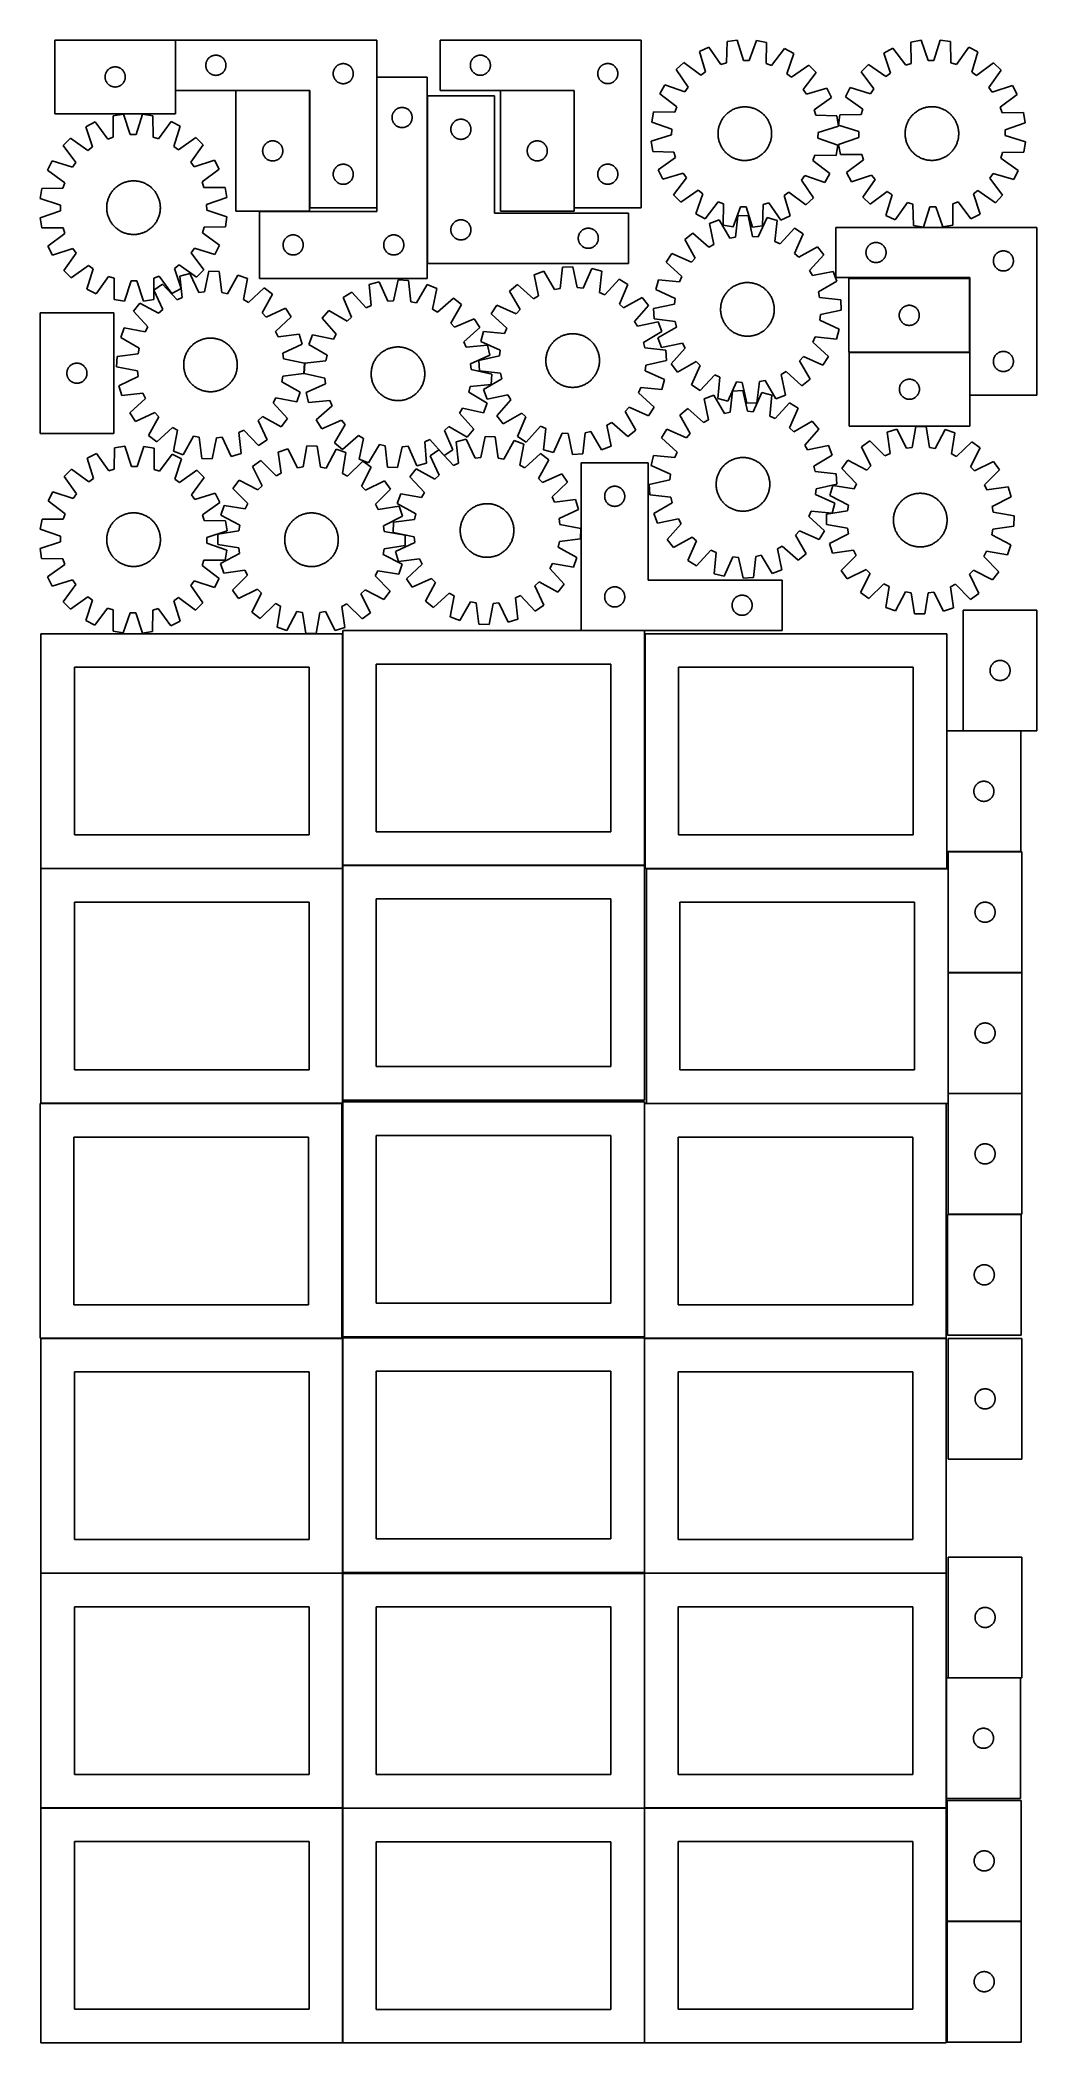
# Model space of a CAD drawing. Header units: millimetres. Extents: x 7 to 1493, y 7 to 2993.
import ezdxf

# ---------------------------------------------------------------- set-up
doc = ezdxf.new("R2010")
doc.units = ezdxf.units.MM
doc.layers.add('COMMON', color=5, linetype='CONTINUOUS', true_color=0x0000ff)
doc.layers.add('CUT', color=7, linetype='CONTINUOUS', true_color=0x000000)

msp = doc.modelspace()

# ---------------------------------------------------------------- linework, layer by layer
at = {"layer": 'COMMON'}
for p, q in [((208.658844, 2918.337755), (208.658844, 2993.337755)), ((408.558843, 2918.237755), (298.558843, 2918.237755)), ((408.658844, 2743.337755), (408.658844, 2918.137754)), ((584.144372, 2660.395081), (584.144372, 2910.395081)), ((803.110472, 2918.330488), (693.110472, 2918.330488)), ((803.210473, 2743.430488), (803.210473, 2918.230487)), ((334.044371, 2738.037753), (408.558843, 2738.037753)), ((1213.226491, 2527.81222), (1393.003218, 2527.81222)), ((1393.326492, 2464.115302), (1393.326492, 2527.71222)), ((1359.161356, 1963.101865), (1359.161356, 1783.101865)), ((1469.261357, 1963.201866), (1383.480108, 1963.201866)), ((908.029911, 1762.723825), (458.049576, 1762.723825)), ((457.82991, 1757.903147), (7.82991, 1757.903147)), ((457.929911, 1412.623824), (457.929911, 1757.803146)), ((1360.967142, 1757.551853), (1360.967142, 1602.840512)), ((1360.967142, 1602.640511), (1360.967142, 1422.640511)), ((1471.067143, 1602.740512), (1361.067143, 1602.740512)), ((908.149577, 1059.774326), (908.149577, 1407.351852)), ((1358.249577, 1407.451853), (910.867142, 1407.451853)), ((1360.967142, 1422.44051), (1360.967142, 1407.551853)), ((1471.067143, 1422.540511), (1361.067143, 1422.540511)), ((7.849575, 1057.319405), (456.727249, 1057.319405)), ((457.949576, 708.249546), (457.949576, 1057.219405)), ((908.149576, 1057.151851), (908.149576, 708.249546)), ((1358.249577, 1057.251852), (908.249577, 1057.251852)), ((457.849575, 707.119405), (7.849575, 707.119405)), ((457.949576, 357.019404), (457.949576, 706.724781)), ((908.149577, 356.95185), (908.149577, 706.724781)), ((908.249577, 707.05185), (1358.249577, 707.05185)), ((1468.71735, 550.984616), (1361.099119, 550.984616)), ((457.849575, 356.919404), (7.849575, 356.919404)), ((457.949576, 6.819403), (457.949576, 356.52478)), ((908.049576, 356.624781), (458.049576, 356.624781)), ((908.149577, 6.751849), (908.149577, 356.52478)), ((1358.249577, 356.85185), (908.249577, 356.85185)), ((1469.774235, 187.949563), (1359.774235, 187.949563))]:
    msp.add_line(p, q, dxfattribs=at)
at = {"layer": 'CUT'}
for p, q in [((208.558843, 2993.438539), (28.558843, 2993.438539)), ((28.558843, 2993.438539), (28.558843, 2883.438539)), ((208.558843, 2883.438539), (208.558843, 2993.438539)), ((508.758844, 2993.337755), (208.758844, 2993.337755)), ((208.758844, 2993.337755), (208.758844, 2918.337755)), ((508.758844, 2743.337755), (508.758844, 2993.337755)), ((903.310473, 2993.430488), (603.310473, 2993.430488)), ((603.310473, 2993.430488), (603.310473, 2918.430488)), ((903.310473, 2743.430488), (903.310473, 2993.430488)), ((1031.22778, 2991.307519), (1030.374783, 2959.554611)), ((1046.472301, 2993.38961), (1031.22778, 2991.307519)), ((1055.808824, 2963.028383), (1046.472301, 2993.38961)), ((1075.004651, 2992.780641), (1064.381215, 2962.845421)), ((1090.146454, 2990.050011), (1075.004651, 2992.780641)), ((1089.64388, 2958.289624), (1090.146454, 2990.050011)), ((1320.728028, 2993.091854), (1305.563764, 2990.488847)), ((1305.563764, 2990.488847), (1305.798831, 2958.725354)), ((1331.098969, 2963.068224), (1320.728028, 2993.091854)), ((1349.264494, 2993.460498), (1339.672597, 2963.178982)), ((1364.49094, 2991.25009), (1349.264494, 2993.460498)), ((1365.076479, 2959.491124), (1364.49094, 2991.25009)), ((253.778733, 2956.609936), (253.838346, 2957.380069)), ((253.838346, 2957.380069), (253.937526, 2958.146113)), ((253.937526, 2958.146113), (254.076009, 2958.906036)), ((254.076009, 2958.906036), (254.253428, 2959.657821)), ((254.253428, 2959.657821), (254.469313, 2960.399477)), ((254.469313, 2960.399477), (254.723092, 2961.129036)), ((254.723092, 2961.129036), (255.014091, 2961.844563)), ((255.014091, 2961.844563), (255.341538, 2962.544161)), ((255.341538, 2962.544161), (255.704565, 2963.225976)), ((255.704565, 2963.225976), (256.102211, 2963.888197)), ((256.102211, 2963.888197), (256.533419, 2964.529071)), ((256.533419, 2964.529071), (256.997047, 2965.146897)), ((256.997047, 2965.146897), (257.491865, 2965.740036)), ((257.491865, 2965.740036), (258.016561, 2966.306917)), ((258.016561, 2966.306917), (258.569744, 2966.846035)), ((258.569744, 2966.846035), (259.149946, 2967.355961)), ((259.149946, 2967.355961), (259.75563, 2967.835343)), ((259.75563, 2967.835343), (260.385188, 2968.28291)), ((260.385188, 2968.28291), (261.036952, 2968.697474)), ((261.036952, 2968.697474), (261.709193, 2969.077937)), ((261.709193, 2969.077937), (262.400128, 2969.423288)), ((262.400128, 2969.423288), (263.107926, 2969.732614)), ((263.107926, 2969.732614), (263.830708, 2970.005093)), ((263.830708, 2970.005093), (264.56656, 2970.240003)), ((264.56656, 2970.240003), (265.313528, 2970.43672)), ((265.313528, 2970.43672), (266.069633, 2970.594724)), ((266.069633, 2970.594724), (266.832869, 2970.713595)), ((266.832869, 2970.713595), (267.601212, 2970.793017)), ((267.601212, 2970.793017), (268.372625, 2970.832782)), ((268.372625, 2970.832782), (269.145063, 2970.832782)), ((269.145063, 2970.832782), (269.916476, 2970.793017)), ((269.916476, 2970.793017), (270.684819, 2970.713595)), ((270.684819, 2970.713595), (271.448055, 2970.594724)), ((271.448055, 2970.594724), (272.20416, 2970.43672)), ((272.20416, 2970.43672), (272.951129, 2970.240003)), ((272.951129, 2970.240003), (273.68698, 2970.005093)), ((273.68698, 2970.005093), (274.409762, 2969.732614)), ((274.409762, 2969.732614), (275.11756, 2969.423288)), ((275.11756, 2969.423288), (275.808495, 2969.077937)), ((275.808495, 2969.077937), (276.480736, 2968.697474)), ((276.480736, 2968.697474), (277.1325, 2968.28291)), ((277.1325, 2968.28291), (277.762058, 2967.835343)), ((277.762058, 2967.835343), (278.367742, 2967.355961)), ((278.367742, 2967.355961), (278.947944, 2966.846035)), ((278.947944, 2966.846035), (279.501127, 2966.306917)), ((279.501127, 2966.306917), (280.025823, 2965.740036)), ((280.025823, 2965.740036), (280.520641, 2965.146897)), ((280.520641, 2965.146897), (280.984269, 2964.529071)), ((280.984269, 2964.529071), (281.415477, 2963.888197)), ((281.415477, 2963.888197), (281.813123, 2963.225976)), ((281.813123, 2963.225976), (282.17615, 2962.544161)), ((282.17615, 2962.544161), (282.503598, 2961.844563)), ((282.503598, 2961.844563), (282.794596, 2961.129036)), ((282.794596, 2961.129036), (283.048375, 2960.399477)), ((283.048375, 2960.399477), (283.26426, 2959.657821)), ((283.26426, 2959.657821), (283.441679, 2958.906036)), ((283.441679, 2958.906036), (283.580163, 2958.146113)), ((283.580163, 2958.146113), (283.679342, 2957.380069)), ((283.679342, 2957.380069), (283.738955, 2956.609936)), ((452.400128, 2956.923288), (453.107926, 2957.232614)), ((453.107926, 2957.232614), (453.830708, 2957.505093)), ((453.830708, 2957.505093), (454.56656, 2957.740003)), ((454.56656, 2957.740003), (455.313528, 2957.93672)), ((455.313528, 2957.93672), (456.069633, 2958.094724)), ((456.069633, 2958.094724), (456.832869, 2958.213595)), ((456.832869, 2958.213595), (457.601212, 2958.293017)), ((457.601212, 2958.293017), (458.372625, 2958.332782)), ((458.372625, 2958.332782), (459.145063, 2958.332782)), ((459.145063, 2958.332782), (459.916476, 2958.293017)), ((459.916476, 2958.293017), (460.684819, 2958.213595)), ((460.684819, 2958.213595), (461.448055, 2958.094724)), ((461.448055, 2958.094724), (462.20416, 2957.93672)), ((462.20416, 2957.93672), (462.951129, 2957.740003)), ((462.951129, 2957.740003), (463.68698, 2957.505093)), ((463.68698, 2957.505093), (464.409762, 2957.232614)), ((464.409762, 2957.232614), (465.11756, 2956.923288)), ((648.330361, 2956.702669), (648.389975, 2957.472803)), ((648.389975, 2957.472803), (648.489154, 2958.238846)), ((648.489154, 2958.238846), (648.627637, 2958.998769)), ((648.627637, 2958.998769), (648.805057, 2959.750554)), ((648.805057, 2959.750554), (649.020942, 2960.49221)), ((649.020942, 2960.49221), (649.27472, 2961.221769)), ((649.27472, 2961.221769), (649.565719, 2961.937296)), ((649.565719, 2961.937296), (649.893166, 2962.636894)), ((649.893166, 2962.636894), (650.256194, 2963.318709)), ((650.256194, 2963.318709), (650.653839, 2963.98093)), ((650.653839, 2963.98093), (651.085048, 2964.621804)), ((651.085048, 2964.621804), (651.548676, 2965.23963)), ((651.548676, 2965.23963), (652.043494, 2965.832769)), ((652.043494, 2965.832769), (652.56819, 2966.39965)), ((652.56819, 2966.39965), (653.121373, 2966.938768)), ((653.121373, 2966.938768), (653.701575, 2967.448694)), ((653.701575, 2967.448694), (654.307258, 2967.928076)), ((654.307258, 2967.928076), (654.936817, 2968.375643)), ((654.936817, 2968.375643), (655.588581, 2968.790207)), ((655.588581, 2968.790207), (656.260822, 2969.17067)), ((656.260822, 2969.17067), (656.951757, 2969.516022)), ((656.951757, 2969.516022), (657.659554, 2969.825347)), ((657.659554, 2969.825347), (658.382337, 2970.097826)), ((658.382337, 2970.097826), (659.118188, 2970.332736)), ((659.118188, 2970.332736), (659.865157, 2970.529453)), ((659.865157, 2970.529453), (660.621261, 2970.687457)), ((660.621261, 2970.687457), (661.384497, 2970.806328)), ((661.384497, 2970.806328), (662.152841, 2970.88575)), ((662.152841, 2970.88575), (662.924254, 2970.925515)), ((662.924254, 2970.925515), (663.696691, 2970.925515)), ((663.696691, 2970.925515), (664.468105, 2970.88575)), ((664.468105, 2970.88575), (665.236448, 2970.806328)), ((665.236448, 2970.806328), (665.999684, 2970.687457)), ((665.999684, 2970.687457), (666.755789, 2970.529453)), ((666.755789, 2970.529453), (667.502757, 2970.332736)), ((667.502757, 2970.332736), (668.238608, 2970.097826)), ((668.238608, 2970.097826), (668.961391, 2969.825347)), ((668.961391, 2969.825347), (669.669189, 2969.516022)), ((669.669189, 2969.516022), (670.360124, 2969.17067)), ((670.360124, 2969.17067), (671.032365, 2968.790207)), ((671.032365, 2968.790207), (671.684128, 2968.375643)), ((671.684128, 2968.375643), (672.313687, 2967.928076)), ((672.313687, 2967.928076), (672.91937, 2967.448694)), ((672.91937, 2967.448694), (673.499573, 2966.938768)), ((673.499573, 2966.938768), (674.052755, 2966.39965)), ((674.052755, 2966.39965), (674.577452, 2965.832769)), ((674.577452, 2965.832769), (675.07227, 2965.23963)), ((675.07227, 2965.23963), (675.535898, 2964.621804)), ((675.535898, 2964.621804), (675.967106, 2963.98093)), ((675.967106, 2963.98093), (676.364751, 2963.318709)), ((676.364751, 2963.318709), (676.727779, 2962.636894)), ((676.727779, 2962.636894), (677.055226, 2961.937296)), ((677.055226, 2961.937296), (677.346225, 2961.221769)), ((677.346225, 2961.221769), (677.600003, 2960.49221)), ((677.600003, 2960.49221), (677.815889, 2959.750554)), ((677.815889, 2959.750554), (677.993308, 2958.998769)), ((677.993308, 2958.998769), (678.131791, 2958.238846)), ((678.131791, 2958.238846), (678.230971, 2957.472803)), ((678.230971, 2957.472803), (678.290584, 2956.702669)), ((846.951757, 2957.016022), (847.659554, 2957.325347)), ((847.659554, 2957.325347), (848.382337, 2957.597826)), ((848.382337, 2957.597826), (849.118188, 2957.832736)), ((849.118188, 2957.832736), (849.865157, 2958.029453)), ((849.865157, 2958.029453), (850.621261, 2958.187457)), ((850.621261, 2958.187457), (851.384497, 2958.306328)), ((851.384497, 2958.306328), (852.152841, 2958.38575)), ((852.152841, 2958.38575), (852.924254, 2958.425515)), ((852.924254, 2958.425515), (853.696691, 2958.425515)), ((853.696691, 2958.425515), (854.468105, 2958.38575)), ((854.468105, 2958.38575), (855.236448, 2958.306328)), ((855.236448, 2958.306328), (855.999684, 2958.187457)), ((855.999684, 2958.187457), (856.755789, 2958.029453)), ((856.755789, 2958.029453), (857.502757, 2957.832736)), ((857.502757, 2957.832736), (858.238608, 2957.597826)), ((858.238608, 2957.597826), (858.961391, 2957.325347)), ((858.961391, 2957.325347), (859.669189, 2957.016022)), ((966.607622, 2960.100471), (955.498367, 2949.455518)), ((992.006909, 2941.025592), (966.607622, 2960.100471)), ((1003.903721, 2983.069701), (990.048721, 2976.378699)), ((990.048721, 2976.378699), (999.049661, 2945.916299)), ((1022.165416, 2957.079603), (1003.903721, 2983.069701)), ((1030.374783, 2959.554611), (1022.165416, 2957.079603)), ((1064.381215, 2962.845421), (1055.808824, 2963.028383)), ((1097.74017, 2955.466603), (1089.64388, 2958.289624)), ((1117.09415, 2980.653866), (1097.74017, 2955.466603)), ((1130.651049, 2973.377808), (1117.09415, 2980.653866)), ((1120.358573, 2943.32719), (1130.651049, 2973.377808)), ((1242.050387, 2957.086817), (1231.312249, 2946.06761)), ((1268.088101, 2938.893077), (1242.050387, 2957.086817)), ((1278.537889, 2981.319993), (1264.92019, 2974.158371)), ((1264.92019, 2974.158371), (1274.959211, 2944.022133)), ((1297.679051, 2955.970621), (1278.537889, 2981.319993)), ((1305.798831, 2958.725354), (1297.679051, 2955.970621)), ((1339.672597, 2963.178982), (1331.098969, 2963.068224)), ((1373.26471, 2956.947064), (1365.076479, 2959.491124)), ((1391.74465, 2982.782438), (1373.26471, 2956.947064)), ((1405.542806, 2975.974984), (1391.74465, 2982.782438)), ((1396.285627, 2945.589471), (1405.542806, 2975.974984)), ((1428.845976, 2959.499909), (1403.286939, 2940.639623)), ((1439.865183, 2948.761771), (1428.845976, 2959.499909)), ((103.558843, 2938.438539), (103.578732, 2939.21072)), ((103.578732, 2937.666357), (103.558843, 2938.438539)), ((103.578732, 2939.21072), (103.638345, 2939.980853)), ((103.638345, 2936.896224), (103.578732, 2937.666357)), ((103.638345, 2939.980853), (103.737525, 2940.746897)), ((103.737525, 2936.13018), (103.638345, 2936.896224)), ((103.737525, 2940.746897), (103.876008, 2941.50682)), ((103.876008, 2935.370258), (103.737525, 2936.13018)), ((103.876008, 2941.50682), (104.053427, 2942.258605)), ((104.053427, 2934.618472), (103.876008, 2935.370258)), ((104.053427, 2942.258605), (104.269312, 2943.000261)), ((104.269312, 2933.876816), (104.053427, 2934.618472)), ((104.269312, 2943.000261), (104.523091, 2943.72982)), ((104.523091, 2933.147257), (104.269312, 2933.876816)), ((104.523091, 2943.72982), (104.81409, 2944.445347)), ((104.81409, 2932.43173), (104.523091, 2933.147257)), ((104.81409, 2944.445347), (105.141537, 2945.144945)), ((105.141537, 2931.732132), (104.81409, 2932.43173)), ((105.141537, 2945.144945), (105.504564, 2945.82676)), ((105.504564, 2931.050317), (105.141537, 2931.732132)), ((105.504564, 2945.82676), (105.90221, 2946.488981)), ((105.90221, 2930.388096), (105.504564, 2931.050317)), ((105.90221, 2946.488981), (106.333418, 2947.129855)), ((106.333418, 2929.747222), (105.90221, 2930.388096)), ((106.333418, 2947.129855), (106.797046, 2947.747681)), ((106.797046, 2929.129396), (106.333418, 2929.747222)), ((106.797046, 2947.747681), (107.291864, 2948.34082)), ((107.291864, 2928.536257), (106.797046, 2929.129396)), ((107.291864, 2948.34082), (107.81656, 2948.907701)), ((107.81656, 2927.969376), (107.291864, 2928.536257)), ((107.81656, 2948.907701), (108.369743, 2949.446819)), ((108.369743, 2927.430258), (107.81656, 2927.969376)), ((108.369743, 2949.446819), (108.949945, 2949.956745)), ((108.949945, 2926.920332), (108.369743, 2927.430258)), ((108.949945, 2949.956745), (109.555629, 2950.436127)), ((109.555629, 2950.436127), (110.185187, 2950.883694)), ((110.185187, 2950.883694), (110.836951, 2951.298258)), ((110.836951, 2951.298258), (111.509192, 2951.67872)), ((111.509192, 2951.67872), (112.200127, 2952.024072)), ((112.200127, 2952.024072), (112.907925, 2952.333398)), ((112.907925, 2952.333398), (113.630707, 2952.605877)), ((113.630707, 2952.605877), (114.366559, 2952.840787)), ((114.366559, 2952.840787), (115.113527, 2953.037504)), ((115.113527, 2953.037504), (115.869632, 2953.195508)), ((115.869632, 2953.195508), (116.632868, 2953.314379)), ((116.632868, 2953.314379), (117.401211, 2953.393801)), ((117.401211, 2953.393801), (118.172624, 2953.433566)), ((118.172624, 2953.433566), (118.945062, 2953.433566)), ((118.945062, 2953.433566), (119.716475, 2953.393801)), ((119.716475, 2953.393801), (120.484818, 2953.314379)), ((120.484818, 2953.314379), (121.248054, 2953.195508)), ((121.248054, 2953.195508), (122.004159, 2953.037504)), ((122.004159, 2953.037504), (122.751128, 2952.840787)), ((122.751128, 2952.840787), (123.486979, 2952.605877)), ((123.486979, 2952.605877), (124.209761, 2952.333398)), ((124.209761, 2952.333398), (124.917559, 2952.024072)), ((124.917559, 2952.024072), (125.608494, 2951.67872)), ((125.608494, 2951.67872), (126.280735, 2951.298258)), ((126.280735, 2951.298258), (126.932499, 2950.883694)), ((126.932499, 2950.883694), (127.562057, 2950.436127)), ((127.562057, 2950.436127), (128.167741, 2949.956745)), ((128.167741, 2949.956745), (128.747943, 2949.446819)), ((128.747943, 2927.430258), (128.167741, 2926.920332)), ((128.747943, 2949.446819), (129.301126, 2948.907701)), ((129.301126, 2927.969376), (128.747943, 2927.430258)), ((129.301126, 2948.907701), (129.825822, 2948.34082)), ((129.825822, 2928.536257), (129.301126, 2927.969376)), ((129.825822, 2948.34082), (130.32064, 2947.747681)), ((130.32064, 2929.129396), (129.825822, 2928.536257)), ((130.32064, 2947.747681), (130.784268, 2947.129855)), ((130.784268, 2929.747222), (130.32064, 2929.129396)), ((130.784268, 2947.129855), (131.215476, 2946.488981)), ((131.215476, 2930.388096), (130.784268, 2929.747222)), ((131.215476, 2946.488981), (131.613122, 2945.82676)), ((131.613122, 2931.050317), (131.215476, 2930.388096)), ((131.613122, 2945.82676), (131.976149, 2945.144945)), ((131.976149, 2931.732132), (131.613122, 2931.050317)), ((131.976149, 2945.144945), (132.303597, 2944.445347)), ((132.303597, 2932.43173), (131.976149, 2931.732132)), ((132.303597, 2944.445347), (132.594595, 2943.72982)), ((132.594595, 2933.147257), (132.303597, 2932.43173)), ((132.594595, 2943.72982), (132.848374, 2943.000261)), ((132.848374, 2933.876816), (132.594595, 2933.147257)), ((132.848374, 2943.000261), (133.064259, 2942.258605)), ((133.064259, 2934.618472), (132.848374, 2933.876816)), ((133.064259, 2942.258605), (133.241678, 2941.50682)), ((133.241678, 2935.370258), (133.064259, 2934.618472)), ((133.241678, 2941.50682), (133.380162, 2940.746897)), ((133.380162, 2936.13018), (133.241678, 2935.370258)), ((133.380162, 2940.746897), (133.479341, 2939.980853)), ((133.479341, 2936.896224), (133.380162, 2936.13018)), ((133.479341, 2939.980853), (133.538954, 2939.21072)), ((133.538954, 2937.666357), (133.479341, 2936.896224)), ((133.538954, 2939.21072), (133.558843, 2938.438539)), ((133.558843, 2938.438539), (133.538954, 2937.666357)), ((253.758844, 2955.837755), (253.778733, 2956.609936)), ((253.778733, 2955.065573), (253.758844, 2955.837755)), ((253.838346, 2954.29544), (253.778733, 2955.065573)), ((253.937526, 2953.529396), (253.838346, 2954.29544)), ((254.076009, 2952.769474), (253.937526, 2953.529396)), ((254.253428, 2952.017688), (254.076009, 2952.769474)), ((254.469313, 2951.276032), (254.253428, 2952.017688)), ((254.723092, 2950.546473), (254.469313, 2951.276032)), ((255.014091, 2949.830946), (254.723092, 2950.546473)), ((255.341538, 2949.131348), (255.014091, 2949.830946)), ((255.704565, 2948.449534), (255.341538, 2949.131348)), ((256.102211, 2947.787312), (255.704565, 2948.449534)), ((256.533419, 2947.146438), (256.102211, 2947.787312)), ((256.997047, 2946.528612), (256.533419, 2947.146438)), ((257.491865, 2945.935473), (256.997047, 2946.528612)), ((258.016561, 2945.368592), (257.491865, 2945.935473)), ((258.569744, 2944.829474), (258.016561, 2945.368592)), ((259.149946, 2944.319548), (258.569744, 2944.829474)), ((259.75563, 2943.840166), (259.149946, 2944.319548)), ((260.385188, 2943.392599), (259.75563, 2943.840166)), ((261.036952, 2942.978035), (260.385188, 2943.392599)), ((261.709193, 2942.597573), (261.036952, 2942.978035)), ((262.400128, 2942.252221), (261.709193, 2942.597573)), ((263.107926, 2941.942895), (262.400128, 2942.252221)), ((263.830708, 2941.670416), (263.107926, 2941.942895)), ((264.56656, 2941.435506), (263.830708, 2941.670416)), ((265.313528, 2941.238789), (264.56656, 2941.435506)), ((266.069633, 2941.080785), (265.313528, 2941.238789)), ((266.832869, 2940.961914), (266.069633, 2941.080785)), ((267.601212, 2940.882492), (266.832869, 2940.961914)), ((268.372625, 2940.842728), (267.601212, 2940.882492)), ((269.145063, 2940.842728), (268.372625, 2940.842728)), ((269.916476, 2940.882492), (269.145063, 2940.842728)), ((270.684819, 2940.961914), (269.916476, 2940.882492)), ((271.448055, 2941.080785), (270.684819, 2940.961914)), ((272.20416, 2941.238789), (271.448055, 2941.080785)), ((272.951129, 2941.435506), (272.20416, 2941.238789)), ((273.68698, 2941.670416), (272.951129, 2941.435506)), ((274.409762, 2941.942895), (273.68698, 2941.670416)), ((275.11756, 2942.252221), (274.409762, 2941.942895)), ((275.808495, 2942.597573), (275.11756, 2942.252221)), ((276.480736, 2942.978035), (275.808495, 2942.597573)), ((277.1325, 2943.392599), (276.480736, 2942.978035)), ((277.762058, 2943.840166), (277.1325, 2943.392599)), ((278.367742, 2944.319548), (277.762058, 2943.840166)), ((278.947944, 2944.829474), (278.367742, 2944.319548)), ((279.501127, 2945.368592), (278.947944, 2944.829474)), ((280.025823, 2945.935473), (279.501127, 2945.368592)), ((280.520641, 2946.528612), (280.025823, 2945.935473)), ((280.984269, 2947.146438), (280.520641, 2946.528612)), ((281.415477, 2947.787312), (280.984269, 2947.146438)), ((281.813123, 2948.449534), (281.415477, 2947.787312)), ((282.17615, 2949.131348), (281.813123, 2948.449534)), ((282.503598, 2949.830946), (282.17615, 2949.131348)), ((282.794596, 2950.546473), (282.503598, 2949.830946)), ((283.048375, 2951.276032), (282.794596, 2950.546473)), ((283.26426, 2952.017688), (283.048375, 2951.276032)), ((283.441679, 2952.769474), (283.26426, 2952.017688)), ((283.580163, 2953.529396), (283.441679, 2952.769474)), ((283.679342, 2954.29544), (283.580163, 2953.529396)), ((283.738955, 2955.065573), (283.679342, 2954.29544)), ((283.738955, 2956.609936), (283.758844, 2955.837755)), ((283.758844, 2955.837755), (283.738955, 2955.065573)), ((443.758844, 2943.337755), (443.778733, 2944.109936)), ((443.778733, 2942.565573), (443.758844, 2943.337755)), ((443.778733, 2944.109936), (443.838346, 2944.880069)), ((443.838346, 2941.79544), (443.778733, 2942.565573)), ((443.838346, 2944.880069), (443.937526, 2945.646113)), ((443.937526, 2941.029396), (443.838346, 2941.79544)), ((443.937526, 2945.646113), (444.076009, 2946.406036)), ((444.076009, 2940.269474), (443.937526, 2941.029396)), ((444.076009, 2946.406036), (444.253428, 2947.157821)), ((444.253428, 2939.517688), (444.076009, 2940.269474)), ((444.253428, 2947.157821), (444.469313, 2947.899477)), ((444.469313, 2938.776032), (444.253428, 2939.517688)), ((444.469313, 2947.899477), (444.723092, 2948.629036)), ((444.723092, 2938.046473), (444.469313, 2938.776032)), ((444.723092, 2948.629036), (445.014091, 2949.344563)), ((445.014091, 2937.330946), (444.723092, 2938.046473)), ((445.014091, 2949.344563), (445.341538, 2950.044161)), ((445.341538, 2936.631348), (445.014091, 2937.330946)), ((445.341538, 2950.044161), (445.704565, 2950.725976)), ((445.704565, 2935.949534), (445.341538, 2936.631348)), ((445.704565, 2950.725976), (446.102211, 2951.388197)), ((446.102211, 2935.287312), (445.704565, 2935.949534)), ((446.102211, 2951.388197), (446.533419, 2952.029071)), ((446.533419, 2934.646438), (446.102211, 2935.287312)), ((446.533419, 2952.029071), (446.997047, 2952.646897)), ((446.997047, 2934.028612), (446.533419, 2934.646438)), ((446.997047, 2952.646897), (447.491865, 2953.240036)), ((447.491865, 2933.435473), (446.997047, 2934.028612)), ((447.491865, 2953.240036), (448.016561, 2953.806917)), ((448.016561, 2932.868592), (447.491865, 2933.435473)), ((448.016561, 2953.806917), (448.569744, 2954.346035)), ((448.569744, 2932.329474), (448.016561, 2932.868592)), ((448.569744, 2954.346035), (449.149946, 2954.855961)), ((449.149946, 2931.819548), (448.569744, 2932.329474)), ((449.149946, 2954.855961), (449.75563, 2955.335343)), ((449.75563, 2931.340166), (449.149946, 2931.819548)), ((449.75563, 2955.335343), (450.385188, 2955.78291)), ((450.385188, 2930.892599), (449.75563, 2931.340166)), ((450.385188, 2955.78291), (451.036952, 2956.197474)), ((451.036952, 2930.478035), (450.385188, 2930.892599)), ((451.036952, 2956.197474), (451.709193, 2956.577937)), ((451.709193, 2930.097573), (451.036952, 2930.478035)), ((451.709193, 2956.577937), (452.400128, 2956.923288)), ((452.400128, 2929.752221), (451.709193, 2930.097573)), ((453.107926, 2929.442895), (452.400128, 2929.752221)), ((453.830708, 2929.170416), (453.107926, 2929.442895)), ((454.56656, 2928.935506), (453.830708, 2929.170416)), ((455.313528, 2928.738789), (454.56656, 2928.935506)), ((456.069633, 2928.580785), (455.313528, 2928.738789)), ((456.832869, 2928.461914), (456.069633, 2928.580785)), ((457.601212, 2928.382492), (456.832869, 2928.461914)), ((458.372625, 2928.342728), (457.601212, 2928.382492)), ((459.145063, 2928.342728), (458.372625, 2928.342728)), ((459.916476, 2928.382492), (459.145063, 2928.342728)), ((460.684819, 2928.461914), (459.916476, 2928.382492)), ((461.448055, 2928.580785), (460.684819, 2928.461914)), ((462.20416, 2928.738789), (461.448055, 2928.580785)), ((462.951129, 2928.935506), (462.20416, 2928.738789)), ((463.68698, 2929.170416), (462.951129, 2928.935506)), ((464.409762, 2929.442895), (463.68698, 2929.170416)), ((465.11756, 2929.752221), (464.409762, 2929.442895)), ((465.11756, 2956.923288), (465.808495, 2956.577937)), ((465.808495, 2930.097573), (465.11756, 2929.752221)), ((465.808495, 2956.577937), (466.480736, 2956.197474)), ((466.480736, 2930.478035), (465.808495, 2930.097573)), ((466.480736, 2956.197474), (467.1325, 2955.78291)), ((467.1325, 2930.892599), (466.480736, 2930.478035)), ((467.1325, 2955.78291), (467.762058, 2955.335343)), ((467.762058, 2931.340166), (467.1325, 2930.892599)), ((467.762058, 2955.335343), (468.367742, 2954.855961)), ((468.367742, 2931.819548), (467.762058, 2931.340166)), ((468.367742, 2954.855961), (468.947944, 2954.346035)), ((468.947944, 2932.329474), (468.367742, 2931.819548)), ((468.947944, 2954.346035), (469.501127, 2953.806917)), ((469.501127, 2932.868592), (468.947944, 2932.329474)), ((469.501127, 2953.806917), (470.025823, 2953.240036)), ((470.025823, 2933.435473), (469.501127, 2932.868592)), ((470.025823, 2953.240036), (470.520641, 2952.646897)), ((470.520641, 2934.028612), (470.025823, 2933.435473)), ((470.520641, 2952.646897), (470.984269, 2952.029071)), ((470.984269, 2934.646438), (470.520641, 2934.028612)), ((470.984269, 2952.029071), (471.415477, 2951.388197)), ((471.415477, 2935.287312), (470.984269, 2934.646438)), ((471.415477, 2951.388197), (471.813123, 2950.725976)), ((471.813123, 2935.949534), (471.415477, 2935.287312)), ((471.813123, 2950.725976), (472.17615, 2950.044161)), ((472.17615, 2936.631348), (471.813123, 2935.949534)), ((472.17615, 2950.044161), (472.503598, 2949.344563)), ((472.503598, 2937.330946), (472.17615, 2936.631348)), ((472.503598, 2949.344563), (472.794596, 2948.629036)), ((472.794596, 2938.046473), (472.503598, 2937.330946)), ((472.794596, 2948.629036), (473.048375, 2947.899477)), ((473.048375, 2938.776032), (472.794596, 2938.046473)), ((473.048375, 2947.899477), (473.26426, 2947.157821)), ((473.26426, 2939.517688), (473.048375, 2938.776032)), ((473.26426, 2947.157821), (473.441679, 2946.406036)), ((473.441679, 2940.269474), (473.26426, 2939.517688)), ((473.441679, 2946.406036), (473.580163, 2945.646113)), ((473.580163, 2941.029396), (473.441679, 2940.269474)), ((473.580163, 2945.646113), (473.679342, 2944.880069)), ((473.679342, 2941.79544), (473.580163, 2941.029396)), ((473.679342, 2944.880069), (473.738955, 2944.109936)), ((473.738955, 2942.565573), (473.679342, 2941.79544)), ((473.738955, 2944.109936), (473.758844, 2943.337755)), ((473.758844, 2943.337755), (473.738955, 2942.565573)), ((584.044371, 2937.937753), (509.044371, 2937.937753)), ((509.044371, 2937.937753), (509.044371, 2737.937753)), ((584.044371, 2637.937753), (584.044371, 2937.937753)), ((648.310473, 2955.930488), (648.330361, 2956.702669)), ((648.330361, 2955.158306), (648.310473, 2955.930488)), ((648.389975, 2954.388173), (648.330361, 2955.158306)), ((648.489154, 2953.622129), (648.389975, 2954.388173)), ((648.627637, 2952.862207), (648.489154, 2953.622129)), ((648.805057, 2952.110421), (648.627637, 2952.862207)), ((649.020942, 2951.368765), (648.805057, 2952.110421)), ((649.27472, 2950.639206), (649.020942, 2951.368765)), ((649.565719, 2949.923679), (649.27472, 2950.639206)), ((649.893166, 2949.224081), (649.565719, 2949.923679)), ((650.256194, 2948.542267), (649.893166, 2949.224081)), ((650.653839, 2947.880045), (650.256194, 2948.542267)), ((651.085048, 2947.239171), (650.653839, 2947.880045)), ((651.548676, 2946.621345), (651.085048, 2947.239171)), ((652.043494, 2946.028206), (651.548676, 2946.621345)), ((652.56819, 2945.461325), (652.043494, 2946.028206)), ((653.121373, 2944.922207), (652.56819, 2945.461325)), ((653.701575, 2944.412281), (653.121373, 2944.922207)), ((654.307258, 2943.932899), (653.701575, 2944.412281)), ((654.936817, 2943.485332), (654.307258, 2943.932899)), ((655.588581, 2943.070768), (654.936817, 2943.485332)), ((656.260822, 2942.690306), (655.588581, 2943.070768)), ((656.951757, 2942.344954), (656.260822, 2942.690306)), ((657.659554, 2942.035628), (656.951757, 2942.344954)), ((658.382337, 2941.763149), (657.659554, 2942.035628)), ((659.118188, 2941.528239), (658.382337, 2941.763149)), ((659.865157, 2941.331522), (659.118188, 2941.528239)), ((660.621261, 2941.173518), (659.865157, 2941.331522)), ((661.384497, 2941.054647), (660.621261, 2941.173518)), ((662.152841, 2940.975225), (661.384497, 2941.054647)), ((662.924254, 2940.935461), (662.152841, 2940.975225)), ((663.696691, 2940.935461), (662.924254, 2940.935461)), ((664.468105, 2940.975225), (663.696691, 2940.935461)), ((665.236448, 2941.054647), (664.468105, 2940.975225)), ((665.999684, 2941.173518), (665.236448, 2941.054647)), ((666.755789, 2941.331522), (665.999684, 2941.173518)), ((667.502757, 2941.528239), (666.755789, 2941.331522)), ((668.238608, 2941.763149), (667.502757, 2941.528239)), ((668.961391, 2942.035628), (668.238608, 2941.763149)), ((669.669189, 2942.344954), (668.961391, 2942.035628)), ((670.360124, 2942.690306), (669.669189, 2942.344954)), ((671.032365, 2943.070768), (670.360124, 2942.690306)), ((671.684128, 2943.485332), (671.032365, 2943.070768)), ((672.313687, 2943.932899), (671.684128, 2943.485332)), ((672.91937, 2944.412281), (672.313687, 2943.932899)), ((673.499573, 2944.922207), (672.91937, 2944.412281)), ((674.052755, 2945.461325), (673.499573, 2944.922207)), ((674.577452, 2946.028206), (674.052755, 2945.461325)), ((675.07227, 2946.621345), (674.577452, 2946.028206)), ((675.535898, 2947.239171), (675.07227, 2946.621345)), ((675.967106, 2947.880045), (675.535898, 2947.239171)), ((676.364751, 2948.542267), (675.967106, 2947.880045)), ((676.727779, 2949.224081), (676.364751, 2948.542267)), ((677.055226, 2949.923679), (676.727779, 2949.224081)), ((677.346225, 2950.639206), (677.055226, 2949.923679)), ((677.600003, 2951.368765), (677.346225, 2950.639206)), ((677.815889, 2952.110421), (677.600003, 2951.368765)), ((677.993308, 2952.862207), (677.815889, 2952.110421)), ((678.131791, 2953.622129), (677.993308, 2952.862207)), ((678.230971, 2954.388173), (678.131791, 2953.622129)), ((678.290584, 2955.158306), (678.230971, 2954.388173)), ((678.290584, 2956.702669), (678.310473, 2955.930488)), ((678.310473, 2955.930488), (678.290584, 2955.158306)), ((838.310473, 2943.430488), (838.330361, 2944.202669)), ((838.330361, 2942.658306), (838.310473, 2943.430488)), ((838.330361, 2944.202669), (838.389975, 2944.972803)), ((838.389975, 2941.888173), (838.330361, 2942.658306)), ((838.389975, 2944.972803), (838.489154, 2945.738846)), ((838.489154, 2941.122129), (838.389975, 2941.888173)), ((838.489154, 2945.738846), (838.627637, 2946.498769)), ((838.627637, 2940.362207), (838.489154, 2941.122129)), ((838.627637, 2946.498769), (838.805057, 2947.250554)), ((838.805057, 2939.610421), (838.627637, 2940.362207)), ((838.805057, 2947.250554), (839.020942, 2947.99221)), ((839.020942, 2938.868765), (838.805057, 2939.610421)), ((839.020942, 2947.99221), (839.27472, 2948.721769)), ((839.27472, 2938.139206), (839.020942, 2938.868765)), ((839.27472, 2948.721769), (839.565719, 2949.437296)), ((839.565719, 2937.423679), (839.27472, 2938.139206)), ((839.565719, 2949.437296), (839.893166, 2950.136894)), ((839.893166, 2936.724081), (839.565719, 2937.423679)), ((839.893166, 2950.136894), (840.256194, 2950.818709)), ((840.256194, 2936.042267), (839.893166, 2936.724081)), ((840.256194, 2950.818709), (840.653839, 2951.48093)), ((840.653839, 2935.380045), (840.256194, 2936.042267)), ((840.653839, 2951.48093), (841.085048, 2952.121804)), ((841.085048, 2934.739171), (840.653839, 2935.380045)), ((841.085048, 2952.121804), (841.548676, 2952.73963)), ((841.548676, 2934.121345), (841.085048, 2934.739171)), ((841.548676, 2952.73963), (842.043494, 2953.332769)), ((842.043494, 2933.528206), (841.548676, 2934.121345)), ((842.043494, 2953.332769), (842.56819, 2953.89965)), ((842.56819, 2932.961325), (842.043494, 2933.528206)), ((842.56819, 2953.89965), (843.121373, 2954.438768)), ((843.121373, 2932.422207), (842.56819, 2932.961325)), ((843.121373, 2954.438768), (843.701575, 2954.948694)), ((843.701575, 2931.912281), (843.121373, 2932.422207)), ((843.701575, 2954.948694), (844.307258, 2955.428076)), ((844.307258, 2931.432899), (843.701575, 2931.912281)), ((844.307258, 2955.428076), (844.936817, 2955.875643)), ((844.936817, 2930.985332), (844.307258, 2931.432899)), ((844.936817, 2955.875643), (845.588581, 2956.290207)), ((845.588581, 2930.570768), (844.936817, 2930.985332)), ((845.588581, 2956.290207), (846.260822, 2956.67067)), ((846.260822, 2930.190306), (845.588581, 2930.570768)), ((846.260822, 2956.67067), (846.951757, 2957.016022)), ((846.951757, 2929.844954), (846.260822, 2930.190306)), ((847.659554, 2929.535628), (846.951757, 2929.844954)), ((848.382337, 2929.263149), (847.659554, 2929.535628)), ((849.118188, 2929.028239), (848.382337, 2929.263149)), ((849.865157, 2928.831522), (849.118188, 2929.028239)), ((850.621261, 2928.673518), (849.865157, 2928.831522)), ((851.384497, 2928.554647), (850.621261, 2928.673518)), ((852.152841, 2928.475225), (851.384497, 2928.554647)), ((852.924254, 2928.435461), (852.152841, 2928.475225)), ((853.696691, 2928.435461), (852.924254, 2928.435461)), ((854.468105, 2928.475225), (853.696691, 2928.435461)), ((855.236448, 2928.554647), (854.468105, 2928.475225)), ((855.999684, 2928.673518), (855.236448, 2928.554647)), ((856.755789, 2928.831522), (855.999684, 2928.673518)), ((857.502757, 2929.028239), (856.755789, 2928.831522)), ((858.238608, 2929.263149), (857.502757, 2929.028239)), ((858.961391, 2929.535628), (858.238608, 2929.263149)), ((859.669189, 2929.844954), (858.961391, 2929.535628)), ((859.669189, 2957.016022), (860.360124, 2956.67067)), ((860.360124, 2930.190306), (859.669189, 2929.844954)), ((860.360124, 2956.67067), (861.032365, 2956.290207)), ((861.032365, 2930.570768), (860.360124, 2930.190306)), ((861.032365, 2956.290207), (861.684128, 2955.875643)), ((861.684128, 2930.985332), (861.032365, 2930.570768)), ((861.684128, 2955.875643), (862.313687, 2955.428076)), ((862.313687, 2931.432899), (861.684128, 2930.985332)), ((862.313687, 2955.428076), (862.91937, 2954.948694)), ((862.91937, 2931.912281), (862.313687, 2931.432899)), ((862.91937, 2954.948694), (863.499573, 2954.438768)), ((863.499573, 2932.422207), (862.91937, 2931.912281)), ((863.499573, 2954.438768), (864.052755, 2953.89965)), ((864.052755, 2932.961325), (863.499573, 2932.422207)), ((864.052755, 2953.89965), (864.577452, 2953.332769)), ((864.577452, 2933.528206), (864.052755, 2932.961325)), ((864.577452, 2953.332769), (865.07227, 2952.73963)), ((865.07227, 2934.121345), (864.577452, 2933.528206)), ((865.07227, 2952.73963), (865.535898, 2952.121804)), ((865.535898, 2934.739171), (865.07227, 2934.121345)), ((865.535898, 2952.121804), (865.967106, 2951.48093)), ((865.967106, 2935.380045), (865.535898, 2934.739171)), ((865.967106, 2951.48093), (866.364751, 2950.818709)), ((866.364751, 2936.042267), (865.967106, 2935.380045)), ((866.364751, 2950.818709), (866.727779, 2950.136894)), ((866.727779, 2936.724081), (866.364751, 2936.042267)), ((866.727779, 2950.136894), (867.055226, 2949.437296)), ((867.055226, 2937.423679), (866.727779, 2936.724081)), ((867.055226, 2949.437296), (867.346225, 2948.721769)), ((867.346225, 2938.139206), (867.055226, 2937.423679)), ((867.346225, 2948.721769), (867.600003, 2947.99221)), ((867.600003, 2938.868765), (867.346225, 2938.139206)), ((867.600003, 2947.99221), (867.815889, 2947.250554)), ((867.815889, 2939.610421), (867.600003, 2938.868765)), ((867.815889, 2947.250554), (867.993308, 2946.498769)), ((867.993308, 2940.362207), (867.815889, 2939.610421)), ((867.993308, 2946.498769), (868.131791, 2945.738846)), ((868.131791, 2941.122129), (867.993308, 2940.362207)), ((868.131791, 2945.738846), (868.230971, 2944.972803)), ((868.230971, 2941.888173), (868.131791, 2941.122129)), ((868.230971, 2944.972803), (868.290584, 2944.202669)), ((868.290584, 2942.658306), (868.230971, 2941.888173)), ((868.290584, 2944.202669), (868.310473, 2943.430488)), ((868.310473, 2943.430488), (868.290584, 2942.658306)), ((955.498367, 2949.455518), (973.47217, 2923.265498)), ((999.049661, 2945.916299), (992.006909, 2941.025592)), ((1127.186242, 2938.140445), (1120.358573, 2943.32719)), ((1153.376262, 2956.114248), (1127.186242, 2938.140445)), ((1144.946336, 2919.605707), (1164.021215, 2945.004993)), ((1164.021215, 2945.004993), (1153.376262, 2956.114248)), ((1231.312249, 2946.06761), (1250.172535, 2920.508573)), ((1274.959211, 2944.022133), (1268.088101, 2938.893077)), ((1403.286939, 2940.639623), (1396.285627, 2945.589471)), ((1421.671443, 2922.724057), (1439.865183, 2948.761771)), ((109.555629, 2926.44095), (108.949945, 2926.920332)), ((110.185187, 2925.993383), (109.555629, 2926.44095)), ((110.836951, 2925.578819), (110.185187, 2925.993383)), ((111.509192, 2925.198357), (110.836951, 2925.578819)), ((112.200127, 2924.853005), (111.509192, 2925.198357)), ((112.907925, 2924.543679), (112.200127, 2924.853005)), ((113.630707, 2924.2712), (112.907925, 2924.543679)), ((114.366559, 2924.03629), (113.630707, 2924.2712)), ((115.113527, 2923.839573), (114.366559, 2924.03629)), ((115.869632, 2923.681569), (115.113527, 2923.839573)), ((116.632868, 2923.562698), (115.869632, 2923.681569)), ((117.401211, 2923.483276), (116.632868, 2923.562698)), ((118.172624, 2923.443511), (117.401211, 2923.483276)), ((118.945062, 2923.443511), (118.172624, 2923.443511)), ((119.716475, 2923.483276), (118.945062, 2923.443511)), ((120.484818, 2923.562698), (119.716475, 2923.483276)), ((121.248054, 2923.681569), (120.484818, 2923.562698)), ((122.004159, 2923.839573), (121.248054, 2923.681569)), ((122.751128, 2924.03629), (122.004159, 2923.839573)), ((123.486979, 2924.2712), (122.751128, 2924.03629)), ((124.209761, 2924.543679), (123.486979, 2924.2712)), ((124.917559, 2924.853005), (124.209761, 2924.543679)), ((125.608494, 2925.198357), (124.917559, 2924.853005)), ((126.280735, 2925.578819), (125.608494, 2925.198357)), ((126.932499, 2925.993383), (126.280735, 2925.578819)), ((127.562057, 2926.44095), (126.932499, 2925.993383)), ((128.167741, 2926.920332), (127.562057, 2926.44095)), ((208.758844, 2918.337755), (408.758844, 2918.337755)), ((298.558843, 2918.137754), (298.558843, 2738.137754)), ((408.558843, 2918.137754), (298.558843, 2918.137754)), ((408.558843, 2738.137754), (408.558843, 2918.137754)), ((408.758844, 2918.337755), (408.758844, 2743.337755)), ((684.244372, 2910.395081), (584.244372, 2910.395081)), ((584.244372, 2910.395081), (584.244372, 2660.395081)), ((603.310473, 2918.430488), (803.310473, 2918.430488)), ((684.244372, 2735.395081), (684.244372, 2910.395081)), ((803.110472, 2918.230487), (693.110472, 2918.230487)), ((693.110472, 2918.230487), (693.110472, 2738.230487)), ((803.110472, 2738.230487), (803.110472, 2918.230487)), ((803.310473, 2918.430488), (803.310473, 2743.430488)), ((938.234807, 2926.730305), (930.958749, 2913.173406)), ((930.958749, 2913.173406), (956.146012, 2893.819426)), ((968.285425, 2916.437829), (938.234807, 2926.730305)), ((973.47217, 2923.265498), (968.285425, 2916.437829)), ((1149.837043, 2912.562954), (1144.946336, 2919.605707)), ((1180.299443, 2921.563894), (1149.837043, 2912.562954)), ((1161.000347, 2889.447199), (1186.990445, 2907.708894)), ((1186.990445, 2907.708894), (1180.299443, 2921.563894)), ((1214.837174, 2922.76444), (1208.02972, 2908.966283)), ((1208.02972, 2908.966283), (1233.865095, 2890.486343)), ((1245.222687, 2913.50726), (1214.837174, 2922.76444)), ((1250.172535, 2920.508573), (1245.222687, 2913.50726)), ((1426.8005, 2915.852947), (1421.671443, 2922.724057)), ((1456.936737, 2925.891968), (1426.8005, 2915.852947)), ((1438.748987, 2893.133107), (1464.098359, 2912.27427)), ((1464.098359, 2912.27427), (1456.936737, 2925.891968)), ((28.558843, 2883.438539), (208.558843, 2883.438539)), ((88.697602, 2871.259239), (75.023438, 2864.206028)), ((107.636774, 2845.758601), (88.697602, 2871.259239)), ((115.795466, 2880.213099), (115.778182, 2848.448741)), ((130.979931, 2882.695552), (115.795466, 2880.213099)), ((141.112023, 2852.590478), (130.979931, 2882.695552)), ((159.518425, 2882.837478), (149.686261, 2852.633119)), ((174.72683, 2880.506174), (159.518425, 2882.837478)), ((175.060043, 2848.743558), (174.72683, 2880.506174)), ((201.912409, 2871.822274), (183.227805, 2846.134527)), ((215.656048, 2864.905416), (201.912409, 2871.822274)), ((531.549344, 2878.323971), (531.589108, 2879.095384)), ((531.549344, 2877.551534), (531.549344, 2878.323971)), ((531.589108, 2876.780121), (531.549344, 2877.551534)), ((531.589108, 2879.095384), (531.66853, 2879.863728)), ((531.66853, 2876.011777), (531.589108, 2876.780121)), ((531.66853, 2879.863728), (531.787401, 2880.626964)), ((531.787401, 2875.248541), (531.66853, 2876.011777)), ((531.787401, 2880.626964), (531.945405, 2881.383069)), ((531.945405, 2874.492436), (531.787401, 2875.248541)), ((531.945405, 2881.383069), (532.142122, 2882.130037)), ((532.142122, 2873.745468), (531.945405, 2874.492436)), ((532.142122, 2882.130037), (532.377032, 2882.865888)), ((532.377032, 2873.009617), (532.142122, 2873.745468)), ((532.377032, 2882.865888), (532.649511, 2883.588671)), ((532.649511, 2872.286834), (532.377032, 2873.009617)), ((532.649511, 2883.588671), (532.958837, 2884.296468)), ((532.958837, 2871.579037), (532.649511, 2872.286834)), ((532.958837, 2884.296468), (533.304189, 2884.987404)), ((533.304189, 2870.888101), (532.958837, 2871.579037)), ((533.304189, 2884.987404), (533.684651, 2885.659645)), ((533.684651, 2870.215861), (533.304189, 2870.888101)), ((533.684651, 2885.659645), (534.099215, 2886.311408)), ((534.099215, 2869.564097), (533.684651, 2870.215861)), ((534.099215, 2886.311408), (534.546782, 2886.940967)), ((534.546782, 2868.934538), (534.099215, 2869.564097)), ((534.546782, 2886.940967), (535.026164, 2887.54665)), ((535.026164, 2868.328855), (534.546782, 2868.934538)), ((535.026164, 2887.54665), (535.53609, 2888.126853)), ((535.53609, 2867.748652), (535.026164, 2868.328855)), ((535.53609, 2888.126853), (536.075208, 2888.680035)), ((536.075208, 2867.19547), (535.53609, 2867.748652)), ((536.075208, 2888.680035), (536.642089, 2889.204731)), ((536.642089, 2889.204731), (537.235228, 2889.69955)), ((537.235228, 2889.69955), (537.853054, 2890.163178)), ((537.853054, 2890.163178), (538.493928, 2890.594386)), ((538.493928, 2890.594386), (539.15615, 2890.992031)), ((539.15615, 2890.992031), (539.837964, 2891.355059)), ((539.837964, 2891.355059), (540.537562, 2891.682506)), ((540.537562, 2891.682506), (541.253089, 2891.973505)), ((541.253089, 2891.973505), (541.982648, 2892.227283)), ((541.982648, 2892.227283), (542.724304, 2892.443168)), ((542.724304, 2892.443168), (543.47609, 2892.620588)), ((543.47609, 2892.620588), (544.236012, 2892.759071)), ((544.236012, 2892.759071), (545.002056, 2892.858251)), ((545.002056, 2892.858251), (545.772189, 2892.917864)), ((545.772189, 2892.917864), (546.544371, 2892.937753)), ((546.544371, 2892.937753), (547.316552, 2892.917864)), ((547.316552, 2892.917864), (548.086686, 2892.858251)), ((548.086686, 2892.858251), (548.852729, 2892.759071)), ((548.852729, 2892.759071), (549.612652, 2892.620588)), ((549.612652, 2892.620588), (550.364437, 2892.443168)), ((550.364437, 2892.443168), (551.106093, 2892.227283)), ((551.106093, 2892.227283), (551.835652, 2891.973505)), ((551.835652, 2891.973505), (552.551179, 2891.682506)), ((552.551179, 2891.682506), (553.250777, 2891.355059)), ((553.250777, 2891.355059), (553.932592, 2890.992031)), ((553.932592, 2890.992031), (554.594813, 2890.594386)), ((554.594813, 2890.594386), (555.235687, 2890.163178)), ((555.235687, 2890.163178), (555.853513, 2889.69955)), ((555.853513, 2889.69955), (556.446652, 2889.204731)), ((556.446652, 2889.204731), (557.013533, 2888.680035)), ((557.013533, 2888.680035), (557.552651, 2888.126853)), ((557.552651, 2867.748652), (557.013533, 2867.19547)), ((557.552651, 2888.126853), (558.062577, 2887.54665)), ((558.062577, 2868.328855), (557.552651, 2867.748652)), ((558.062577, 2887.54665), (558.541959, 2886.940967)), ((558.541959, 2868.934538), (558.062577, 2868.328855)), ((558.541959, 2886.940967), (558.989526, 2886.311408)), ((558.989526, 2869.564097), (558.541959, 2868.934538)), ((558.989526, 2886.311408), (559.40409, 2885.659645)), ((559.40409, 2870.215861), (558.989526, 2869.564097)), ((559.40409, 2885.659645), (559.784553, 2884.987404)), ((559.784553, 2870.888101), (559.40409, 2870.215861)), ((559.784553, 2884.987404), (560.129905, 2884.296468)), ((560.129905, 2871.579037), (559.784553, 2870.888101)), ((560.129905, 2884.296468), (560.43923, 2883.588671)), ((560.43923, 2872.286834), (560.129905, 2871.579037)), ((560.43923, 2883.588671), (560.711709, 2882.865888)), ((560.711709, 2873.009617), (560.43923, 2872.286834)), ((560.711709, 2882.865888), (560.946619, 2882.130037)), ((560.946619, 2873.745468), (560.711709, 2873.009617)), ((560.946619, 2882.130037), (561.143336, 2881.383069)), ((561.143336, 2874.492436), (560.946619, 2873.745468)), ((561.143336, 2881.383069), (561.30134, 2880.626964)), ((561.30134, 2875.248541), (561.143336, 2874.492436)), ((561.30134, 2880.626964), (561.420211, 2879.863728)), ((561.420211, 2876.011777), (561.30134, 2875.248541)), ((561.420211, 2879.863728), (561.499633, 2879.095384)), ((561.499633, 2876.780121), (561.420211, 2876.011777)), ((561.499633, 2879.095384), (561.539398, 2878.323971)), ((561.539398, 2877.551534), (561.499633, 2876.780121)), ((561.539398, 2878.323971), (561.539398, 2877.551534)), ((620.827065, 2867.101488), (621.190093, 2867.783302)), ((621.190093, 2867.783302), (621.587738, 2868.445524)), ((621.587738, 2868.445524), (622.018947, 2869.086398)), ((622.018947, 2869.086398), (622.482574, 2869.704224)), ((622.482574, 2869.704224), (622.977393, 2870.297363)), ((622.977393, 2870.297363), (623.502089, 2870.864244)), ((623.502089, 2870.864244), (624.055271, 2871.403362)), ((624.055271, 2871.403362), (624.635474, 2871.913288)), ((624.635474, 2871.913288), (625.241157, 2872.39267)), ((625.241157, 2872.39267), (625.870716, 2872.840236)), ((625.870716, 2872.840236), (626.52248, 2873.254801)), ((626.52248, 2873.254801), (627.19472, 2873.635263)), ((627.19472, 2873.635263), (627.885656, 2873.980615)), ((627.885656, 2873.980615), (628.593453, 2874.289941)), ((628.593453, 2874.289941), (629.316236, 2874.56242)), ((629.316236, 2874.56242), (630.052087, 2874.797329)), ((630.052087, 2874.797329), (630.799055, 2874.994047)), ((630.799055, 2874.994047), (631.55516, 2875.152051)), ((631.55516, 2875.152051), (632.318396, 2875.270921)), ((632.318396, 2875.270921), (633.08674, 2875.350344)), ((633.08674, 2875.350344), (633.858153, 2875.390108)), ((633.858153, 2875.390108), (634.63059, 2875.390108)), ((634.63059, 2875.390108), (635.402004, 2875.350344)), ((635.402004, 2875.350344), (636.170347, 2875.270921)), ((636.170347, 2875.270921), (636.933583, 2875.152051)), ((636.933583, 2875.152051), (637.689688, 2874.994047)), ((637.689688, 2874.994047), (638.436656, 2874.797329)), ((638.436656, 2874.797329), (639.172507, 2874.56242)), ((639.172507, 2874.56242), (639.89529, 2874.289941)), ((639.89529, 2874.289941), (640.603087, 2873.980615)), ((640.603087, 2873.980615), (641.294023, 2873.635263)), ((641.294023, 2873.635263), (641.966264, 2873.254801)), ((641.966264, 2873.254801), (642.618027, 2872.840236)), ((642.618027, 2872.840236), (643.247586, 2872.39267)), ((643.247586, 2872.39267), (643.853269, 2871.913288)), ((643.853269, 2871.913288), (644.433472, 2871.403362)), ((644.433472, 2871.403362), (644.986654, 2870.864244)), ((644.986654, 2870.864244), (645.511351, 2870.297363)), ((645.511351, 2870.297363), (646.006169, 2869.704224)), ((646.006169, 2869.704224), (646.469797, 2869.086398)), ((646.469797, 2869.086398), (646.901005, 2868.445524)), ((646.901005, 2868.445524), (647.29865, 2867.783302)), ((647.29865, 2867.783302), (647.661678, 2867.101488)), ((921.562604, 2886.22571), (918.831974, 2871.083907)), ((918.831974, 2871.083907), (948.767194, 2860.460471)), ((953.322991, 2885.723136), (921.562604, 2886.22571)), ((956.146012, 2893.819426), (953.322991, 2885.723136)), ((1019.894568, 2866.718509), (1020.317593, 2867.901749)), ((1020.317593, 2867.901749), (1020.777575, 2869.071118)), ((1020.777575, 2869.071118), (1021.274062, 2870.225461)), ((1021.274062, 2870.225461), (1021.806562, 2871.363639)), ((1021.806562, 2871.363639), (1022.374551, 2872.48453)), ((1022.374551, 2872.48453), (1022.977467, 2873.587027)), ((1022.977467, 2873.587027), (1023.614716, 2874.670041)), ((1023.614716, 2874.670041), (1024.285669, 2875.732505)), ((1024.285669, 2875.732505), (1024.989663, 2876.773369)), ((1024.989663, 2876.773369), (1025.726005, 2877.791607)), ((1025.726005, 2877.791607), (1026.493967, 2878.786213)), ((1026.493967, 2878.786213), (1027.292791, 2879.756206)), ((1027.292791, 2879.756206), (1028.121689, 2880.700629)), ((1028.121689, 2880.700629), (1028.979844, 2881.618549)), ((1028.979844, 2881.618549), (1029.866407, 2882.509062)), ((1029.866407, 2882.509062), (1030.780505, 2883.371287)), ((1030.780505, 2883.371287), (1031.721235, 2884.204374)), ((1031.721235, 2884.204374), (1032.687668, 2885.007501)), ((1032.687668, 2885.007501), (1033.678851, 2885.779876)), ((1033.678851, 2885.779876), (1034.693807, 2886.520735)), ((1034.693807, 2886.520735), (1035.731532, 2887.229349)), ((1035.731532, 2887.229349), (1036.791003, 2887.905017)), ((1036.791003, 2887.905017), (1037.871175, 2888.547072)), ((1037.871175, 2888.547072), (1038.970981, 2889.154882)), ((1038.970981, 2889.154882), (1040.089337, 2889.727847)), ((1040.089337, 2889.727847), (1041.225137, 2890.2654)), ((1041.225137, 2890.2654), (1042.377263, 2890.767012)), ((1042.377263, 2890.767012), (1043.544576, 2891.232186)), ((1043.544576, 2891.232186), (1044.725924, 2891.660466)), ((1044.725924, 2891.660466), (1045.920142, 2892.051427)), ((1045.920142, 2892.051427), (1047.126051, 2892.404683)), ((1047.126051, 2892.404683), (1048.342461, 2892.719887)), ((1048.342461, 2892.719887), (1049.568171, 2892.996727)), ((1049.568171, 2892.996727), (1050.801973, 2893.23493)), ((1050.801973, 2893.23493), (1052.042648, 2893.43426)), ((1052.042648, 2893.43426), (1053.288972, 2893.594522)), ((1053.288972, 2893.594522), (1054.539714, 2893.715557)), ((1054.539714, 2893.715557), (1055.793642, 2893.797245)), ((1055.793642, 2893.797245), (1057.049516, 2893.839506)), ((1057.049516, 2893.839506), (1058.306099, 2893.842298)), ((1058.306099, 2893.842298), (1059.562148, 2893.805619)), ((1059.562148, 2893.805619), (1060.816427, 2893.729504)), ((1060.816427, 2893.729504), (1062.067695, 2893.614029)), ((1062.067695, 2893.614029), (1063.314719, 2893.459308)), ((1063.314719, 2893.459308), (1064.556267, 2893.265493)), ((1064.556267, 2893.265493), (1065.791115, 2893.032776)), ((1065.791115, 2893.032776), (1067.018044, 2892.761386)), ((1067.018044, 2892.761386), (1068.235843, 2892.451591)), ((1068.235843, 2892.451591), (1069.44331, 2892.103697)), ((1069.44331, 2892.103697), (1070.639253, 2891.718047)), ((1070.639253, 2891.718047), (1071.822493, 2891.295022)), ((1071.822493, 2891.295022), (1072.991862, 2890.83504)), ((1072.991862, 2890.83504), (1074.146205, 2890.338553)), ((1074.146205, 2890.338553), (1075.284383, 2889.806053)), ((1075.284383, 2889.806053), (1076.405274, 2889.238065)), ((1076.405274, 2889.238065), (1077.507771, 2888.635148)), ((1077.507771, 2888.635148), (1078.590785, 2887.997899)), ((1078.590785, 2887.997899), (1079.653249, 2887.326946)), ((1079.653249, 2887.326946), (1080.694113, 2886.622952)), ((1080.694113, 2886.622952), (1081.712351, 2885.88661)), ((1081.712351, 2885.88661), (1082.706957, 2885.118648)), ((1082.706957, 2885.118648), (1083.67695, 2884.319824)), ((1083.67695, 2884.319824), (1084.621373, 2883.490926)), ((1084.621373, 2883.490926), (1085.539293, 2882.632771)), ((1085.539293, 2882.632771), (1086.429806, 2881.746208)), ((1086.429806, 2881.746208), (1087.292031, 2880.83211)), ((1087.292031, 2880.83211), (1088.125118, 2879.891381)), ((1088.125118, 2879.891381), (1088.928245, 2878.924947)), ((1088.928245, 2878.924947), (1089.70062, 2877.933764)), ((1089.70062, 2877.933764), (1090.441479, 2876.918809)), ((1090.441479, 2876.918809), (1091.150093, 2875.881083)), ((1091.150093, 2875.881083), (1091.825761, 2874.821612)), ((1091.825761, 2874.821612), (1092.467816, 2873.74144)), ((1092.467816, 2873.74144), (1093.075626, 2872.641634)), ((1093.075626, 2872.641634), (1093.648591, 2871.523278)), ((1093.648591, 2871.523278), (1094.186144, 2870.387478)), ((1094.186144, 2870.387478), (1094.687756, 2869.235352)), ((1094.687756, 2869.235352), (1095.15293, 2868.06804)), ((1095.15293, 2868.06804), (1095.58121, 2866.886691)), ((1163.475355, 2881.237832), (1161.000347, 2889.447199)), ((1195.228263, 2880.384835), (1163.475355, 2881.237832)), ((1197.310354, 2865.140314), (1195.228263, 2880.384835)), ((1199.562069, 2881.712573), (1197.35166, 2866.486128)), ((1231.321034, 2882.298112), (1199.562069, 2881.712573)), ((1233.865095, 2890.486343), (1231.321034, 2882.298112)), ((1298.886725, 2866.781801), (1299.306386, 2867.966239)), ((1299.306386, 2867.966239), (1299.763044, 2869.136909)), ((1299.763044, 2869.136909), (1300.256248, 2870.292659)), ((1300.256248, 2870.292659), (1300.785512, 2871.432346)), ((1300.785512, 2871.432346), (1301.350313, 2872.554846)), ((1301.350313, 2872.554846), (1301.950094, 2873.659051)), ((1301.950094, 2873.659051), (1302.584263, 2874.743872)), ((1302.584263, 2874.743872), (1303.252194, 2875.808238)), ((1303.252194, 2875.808238), (1303.953229, 2876.851099)), ((1303.953229, 2876.851099), (1304.686674, 2877.871425)), ((1304.686674, 2877.871425), (1305.451806, 2878.868209)), ((1305.451806, 2878.868209), (1306.247871, 2879.840468)), ((1306.247871, 2879.840468), (1307.074082, 2880.787242)), ((1307.074082, 2880.787242), (1307.929625, 2881.707598)), ((1307.929625, 2881.707598), (1308.813654, 2882.600626)), ((1308.813654, 2882.600626), (1309.725298, 2883.465445)), ((1309.725298, 2883.465445), (1310.663657, 2884.301202)), ((1310.663657, 2884.301202), (1311.627804, 2885.107072)), ((1311.627804, 2885.107072), (1312.616789, 2885.88226)), ((1312.616789, 2885.88226), (1313.629635, 2886.626)), ((1313.629635, 2886.626), (1314.665342, 2887.33756)), ((1314.665342, 2887.33756), (1315.722889, 2888.016236)), ((1315.722889, 2888.016236), (1316.801232, 2888.661358)), ((1316.801232, 2888.661358), (1317.899307, 2889.272291)), ((1317.899307, 2889.272291), (1319.01603, 2889.848431)), ((1319.01603, 2889.848431), (1320.150298, 2890.389209)), ((1320.150298, 2890.389209), (1321.300994, 2890.894093)), ((1321.300994, 2890.894093), (1322.46698, 2891.362583)), ((1322.46698, 2891.362583), (1323.647106, 2891.794217)), ((1323.647106, 2891.794217), (1324.840209, 2892.18857)), ((1324.840209, 2892.18857), (1326.045109, 2892.545252)), ((1326.045109, 2892.545252), (1327.260618, 2892.863911)), ((1327.260618, 2892.863911), (1328.485537, 2893.144233)), ((1328.485537, 2893.144233), (1329.718657, 2893.38594)), ((1329.718657, 2893.38594), (1330.958761, 2893.588796)), ((1330.958761, 2893.588796), (1332.204624, 2893.752598)), ((1332.204624, 2893.752598), (1333.455018, 2893.877187)), ((1333.455018, 2893.877187), (1334.708708, 2893.962438)), ((1334.708708, 2893.962438), (1335.964457, 2894.008267)), ((1335.964457, 2894.008267), (1337.221027, 2894.01463)), ((1337.221027, 2894.01463), (1338.477176, 2893.98152)), ((1338.477176, 2893.98152), (1339.731665, 2893.90897)), ((1339.731665, 2893.90897), (1340.983256, 2893.797051)), ((1340.983256, 2893.797051), (1342.230715, 2893.645873)), ((1342.230715, 2893.645873), (1343.472809, 2893.455587)), ((1343.472809, 2893.455587), (1344.708313, 2893.22638)), ((1344.708313, 2893.22638), (1345.936008, 2892.958477)), ((1345.936008, 2892.958477), (1347.154682, 2892.652144)), ((1347.154682, 2892.652144), (1348.363133, 2892.307683)), ((1348.363133, 2892.307683), (1349.560168, 2891.925433)), ((1349.560168, 2891.925433), (1350.744605, 2891.505772)), ((1350.744605, 2891.505772), (1351.915276, 2891.049114)), ((1351.915276, 2891.049114), (1353.071025, 2890.55591)), ((1353.071025, 2890.55591), (1354.210712, 2890.026646)), ((1354.210712, 2890.026646), (1355.333212, 2889.461845)), ((1355.333212, 2889.461845), (1356.437418, 2888.862064)), ((1356.437418, 2888.862064), (1357.522239, 2888.227895)), ((1357.522239, 2888.227895), (1358.586605, 2887.559964)), ((1358.586605, 2887.559964), (1359.629465, 2886.85893)), ((1359.629465, 2886.85893), (1360.649791, 2886.125485)), ((1360.649791, 2886.125485), (1361.646575, 2885.360352)), ((1361.646575, 2885.360352), (1362.618834, 2884.564287)), ((1362.618834, 2884.564287), (1363.565609, 2883.738076)), ((1363.565609, 2883.738076), (1364.485964, 2882.882534)), ((1364.485964, 2882.882534), (1365.378992, 2881.998504)), ((1365.378992, 2881.998504), (1366.243811, 2881.08686)), ((1366.243811, 2881.08686), (1367.079568, 2880.148502)), ((1367.079568, 2880.148502), (1367.885438, 2879.184354)), ((1367.885438, 2879.184354), (1368.660626, 2878.19537)), ((1368.660626, 2878.19537), (1369.404367, 2877.182524)), ((1369.404367, 2877.182524), (1370.115926, 2876.146816)), ((1370.115926, 2876.146816), (1370.794602, 2875.089269)), ((1370.794602, 2875.089269), (1371.439725, 2874.010926)), ((1371.439725, 2874.010926), (1372.050657, 2872.912851)), ((1372.050657, 2872.912851), (1372.626797, 2871.796129)), ((1372.626797, 2871.796129), (1373.167576, 2870.66186)), ((1373.167576, 2870.66186), (1373.672459, 2869.511165)), ((1373.672459, 2869.511165), (1374.140949, 2868.345178)), ((1374.140949, 2868.345178), (1374.572584, 2867.165052)), ((1441.503721, 2885.013328), (1438.748987, 2893.133107)), ((1473.267214, 2885.248394), (1441.503721, 2885.013328)), ((1445.846591, 2859.71319), (1475.87022, 2870.08413)), ((1475.87022, 2870.08413), (1473.267214, 2885.248394)), ((52.018733, 2847.316701), (41.193392, 2836.38315)), ((77.911086, 2828.916679), (52.018733, 2847.316701)), ((75.023438, 2864.206028), (84.822727, 2833.990987)), ((115.778182, 2848.448741), (107.636774, 2845.758601)), ((149.686261, 2852.633119), (141.112023, 2852.590478)), ((183.227805, 2846.134527), (175.060043, 2848.743558)), ((206.157765, 2834.594405), (215.656048, 2864.905416)), ((238.827598, 2848.24573), (213.119533, 2829.589092)), ((249.761149, 2837.42039), (238.827598, 2848.24573)), ((341.561254, 2837.140968), (342.040636, 2837.746651)), ((342.040636, 2837.746651), (342.550563, 2838.326854)), ((342.550563, 2838.326854), (343.089681, 2838.880036)), ((343.089681, 2838.880036), (343.656561, 2839.404732)), ((343.656561, 2839.404732), (344.249701, 2839.899551)), ((344.249701, 2839.899551), (344.867527, 2840.363179)), ((344.867527, 2840.363179), (345.5084, 2840.794387)), ((345.5084, 2840.794387), (346.170622, 2841.192032)), ((346.170622, 2841.192032), (346.852436, 2841.55506)), ((346.852436, 2841.55506), (347.552034, 2841.882507)), ((347.552034, 2841.882507), (348.267562, 2842.173506)), ((348.267562, 2842.173506), (348.997121, 2842.427284)), ((348.997121, 2842.427284), (349.738776, 2842.643169)), ((349.738776, 2842.643169), (350.490562, 2842.820589)), ((350.490562, 2842.820589), (351.250484, 2842.959072)), ((351.250484, 2842.959072), (352.016528, 2843.058252)), ((352.016528, 2843.058252), (352.786662, 2843.117865)), ((352.786662, 2843.117865), (353.558843, 2843.137754)), ((353.558843, 2843.137754), (354.331024, 2843.117865)), ((354.331024, 2843.117865), (355.101158, 2843.058252)), ((355.101158, 2843.058252), (355.867202, 2842.959072)), ((355.867202, 2842.959072), (356.627124, 2842.820589)), ((356.627124, 2842.820589), (357.37891, 2842.643169)), ((357.37891, 2842.643169), (358.120566, 2842.427284)), ((358.120566, 2842.427284), (358.850124, 2842.173506)), ((358.850124, 2842.173506), (359.565652, 2841.882507)), ((359.565652, 2841.882507), (360.26525, 2841.55506)), ((360.26525, 2841.55506), (360.947064, 2841.192032)), ((360.947064, 2841.192032), (361.609286, 2840.794387)), ((361.609286, 2840.794387), (362.25016, 2840.363179)), ((362.25016, 2840.363179), (362.867985, 2839.899551)), ((362.867985, 2839.899551), (363.461125, 2839.404732)), ((363.461125, 2839.404732), (364.028005, 2838.880036)), ((364.028005, 2838.880036), (364.567124, 2838.326854)), ((364.567124, 2838.326854), (365.07705, 2837.746651)), ((365.07705, 2837.746651), (365.556432, 2837.140968)), ((536.642089, 2866.670774), (536.075208, 2867.19547)), ((537.235228, 2866.175955), (536.642089, 2866.670774)), ((537.853054, 2865.712327), (537.235228, 2866.175955)), ((538.493928, 2865.281119), (537.853054, 2865.712327)), ((539.15615, 2864.883474), (538.493928, 2865.281119)), ((539.837964, 2864.520446), (539.15615, 2864.883474)), ((540.537562, 2864.192999), (539.837964, 2864.520446)), ((541.253089, 2863.902), (540.537562, 2864.192999)), ((541.982648, 2863.648222), (541.253089, 2863.902)), ((542.724304, 2863.432337), (541.982648, 2863.648222)), ((543.47609, 2863.254917), (542.724304, 2863.432337)), ((544.236012, 2863.116434), (543.47609, 2863.254917)), ((545.002056, 2863.017254), (544.236012, 2863.116434)), ((545.772189, 2862.957641), (545.002056, 2863.017254)), ((546.544371, 2862.937753), (545.772189, 2862.957641)), ((547.316552, 2862.957641), (546.544371, 2862.937753)), ((548.086686, 2863.017254), (547.316552, 2862.957641)), ((548.852729, 2863.116434), (548.086686, 2863.017254)), ((549.612652, 2863.254917), (548.852729, 2863.116434)), ((550.364437, 2863.432337), (549.612652, 2863.254917)), ((551.106093, 2863.648222), (550.364437, 2863.432337)), ((551.835652, 2863.902), (551.106093, 2863.648222)), ((552.551179, 2864.192999), (551.835652, 2863.902)), ((553.250777, 2864.520446), (552.551179, 2864.192999)), ((553.932592, 2864.883474), (553.250777, 2864.520446)), ((554.594813, 2865.281119), (553.932592, 2864.883474)), ((555.235687, 2865.712327), (554.594813, 2865.281119)), ((555.853513, 2866.175955), (555.235687, 2865.712327)), ((556.446652, 2866.670774), (555.853513, 2866.175955)), ((557.013533, 2867.19547), (556.446652, 2866.670774)), ((619.244372, 2860.395081), (619.26426, 2861.167263)), ((619.26426, 2859.6229), (619.244372, 2860.395081)), ((619.26426, 2861.167263), (619.323873, 2861.937396)), ((619.323873, 2858.852766), (619.26426, 2859.6229)), ((619.323873, 2861.937396), (619.423053, 2862.70344)), ((619.423053, 2858.086723), (619.323873, 2858.852766)), ((619.423053, 2862.70344), (619.561536, 2863.463362)), ((619.561536, 2857.3268), (619.423053, 2858.086723)), ((619.561536, 2863.463362), (619.738956, 2864.215148)), ((619.738956, 2856.575014), (619.561536, 2857.3268)), ((619.738956, 2864.215148), (619.954841, 2864.956804)), ((619.954841, 2855.833359), (619.738956, 2856.575014)), ((619.954841, 2864.956804), (620.208619, 2865.686363)), ((620.208619, 2855.1038), (619.954841, 2855.833359)), ((620.208619, 2865.686363), (620.499618, 2866.40189)), ((620.499618, 2854.388273), (620.208619, 2855.1038)), ((620.499618, 2866.40189), (620.827065, 2867.101488)), ((620.827065, 2853.688674), (620.499618, 2854.388273)), ((621.190093, 2853.00686), (620.827065, 2853.688674)), ((621.587738, 2852.344638), (621.190093, 2853.00686)), ((622.018947, 2851.703765), (621.587738, 2852.344638)), ((622.482574, 2851.085939), (622.018947, 2851.703765)), ((622.977393, 2850.492799), (622.482574, 2851.085939)), ((623.502089, 2849.925919), (622.977393, 2850.492799)), ((624.055271, 2849.386801), (623.502089, 2849.925919)), ((624.635474, 2848.876875), (624.055271, 2849.386801)), ((625.241157, 2848.397493), (624.635474, 2848.876875)), ((625.870716, 2847.949926), (625.241157, 2848.397493)), ((626.52248, 2847.535362), (625.870716, 2847.949926)), ((627.19472, 2847.154899), (626.52248, 2847.535362)), ((627.885656, 2846.809547), (627.19472, 2847.154899)), ((628.593453, 2846.500222), (627.885656, 2846.809547)), ((629.316236, 2846.227743), (628.593453, 2846.500222)), ((630.052087, 2845.992833), (629.316236, 2846.227743)), ((630.799055, 2845.796116), (630.052087, 2845.992833)), ((631.55516, 2845.638112), (630.799055, 2845.796116)), ((632.318396, 2845.519241), (631.55516, 2845.638112)), ((633.08674, 2845.439818), (632.318396, 2845.519241)), ((633.858153, 2845.400054), (633.08674, 2845.439818)), ((634.63059, 2845.400054), (633.858153, 2845.400054)), ((635.402004, 2845.439818), (634.63059, 2845.400054)), ((636.170347, 2845.519241), (635.402004, 2845.439818)), ((636.933583, 2845.638112), (636.170347, 2845.519241)), ((637.689688, 2845.796116), (636.933583, 2845.638112)), ((638.436656, 2845.992833), (637.689688, 2845.796116)), ((639.172507, 2846.227743), (638.436656, 2845.992833)), ((639.89529, 2846.500222), (639.172507, 2846.227743)), ((640.603087, 2846.809547), (639.89529, 2846.500222)), ((641.294023, 2847.154899), (640.603087, 2846.809547)), ((641.966264, 2847.535362), (641.294023, 2847.154899)), ((642.618027, 2847.949926), (641.966264, 2847.535362)), ((643.247586, 2848.397493), (642.618027, 2847.949926)), ((643.853269, 2848.876875), (643.247586, 2848.397493)), ((644.433472, 2849.386801), (643.853269, 2848.876875)), ((644.986654, 2849.925919), (644.433472, 2849.386801)), ((645.511351, 2850.492799), (644.986654, 2849.925919)), ((646.006169, 2851.085939), (645.511351, 2850.492799)), ((646.469797, 2851.703765), (646.006169, 2851.085939)), ((646.901005, 2852.344638), (646.469797, 2851.703765)), ((647.29865, 2853.00686), (646.901005, 2852.344638)), ((647.661678, 2853.688674), (647.29865, 2853.00686)), ((647.661678, 2867.101488), (647.989125, 2866.40189)), ((647.989125, 2854.388273), (647.661678, 2853.688674)), ((647.989125, 2866.40189), (648.280124, 2865.686363)), ((648.280124, 2855.1038), (647.989125, 2854.388273)), ((648.280124, 2865.686363), (648.533902, 2864.956804)), ((648.533902, 2855.833359), (648.280124, 2855.1038)), ((648.533902, 2864.956804), (648.749787, 2864.215148)), ((648.749787, 2856.575014), (648.533902, 2855.833359)), ((648.749787, 2864.215148), (648.927207, 2863.463362)), ((648.927207, 2857.3268), (648.749787, 2856.575014)), ((648.927207, 2863.463362), (649.06569, 2862.70344)), ((649.06569, 2858.086723), (648.927207, 2857.3268)), ((649.06569, 2862.70344), (649.16487, 2861.937396)), ((649.16487, 2858.852766), (649.06569, 2858.086723)), ((649.16487, 2861.937396), (649.224483, 2861.167263)), ((649.224483, 2859.6229), (649.16487, 2858.852766)), ((649.224483, 2861.167263), (649.244372, 2860.395081)), ((649.244372, 2860.395081), (649.224483, 2859.6229)), ((736.112883, 2837.233701), (736.592265, 2837.839384)), ((736.592265, 2837.839384), (737.102191, 2838.419587)), ((737.102191, 2838.419587), (737.641309, 2838.972769)), ((737.641309, 2838.972769), (738.20819, 2839.497466)), ((738.20819, 2839.497466), (738.801329, 2839.992284)), ((738.801329, 2839.992284), (739.419155, 2840.455912)), ((739.419155, 2840.455912), (740.060029, 2840.88712)), ((740.060029, 2840.88712), (740.722251, 2841.284765)), ((740.722251, 2841.284765), (741.404065, 2841.647793)), ((741.404065, 2841.647793), (742.103663, 2841.97524)), ((742.103663, 2841.97524), (742.81919, 2842.266239)), ((742.81919, 2842.266239), (743.548749, 2842.520017)), ((743.548749, 2842.520017), (744.290405, 2842.735902)), ((744.290405, 2842.735902), (745.042191, 2842.913322)), ((745.042191, 2842.913322), (745.802113, 2843.051805)), ((745.802113, 2843.051805), (746.568157, 2843.150985)), ((746.568157, 2843.150985), (747.33829, 2843.210598)), ((747.33829, 2843.210598), (748.110472, 2843.230487)), ((748.110472, 2843.230487), (748.882653, 2843.210598)), ((748.882653, 2843.210598), (749.652787, 2843.150985)), ((749.652787, 2843.150985), (750.41883, 2843.051805)), ((750.41883, 2843.051805), (751.178753, 2842.913322)), ((751.178753, 2842.913322), (751.930538, 2842.735902)), ((751.930538, 2842.735902), (752.672194, 2842.520017)), ((752.672194, 2842.520017), (753.401753, 2842.266239)), ((753.401753, 2842.266239), (754.11728, 2841.97524)), ((754.11728, 2841.97524), (754.816879, 2841.647793)), ((754.816879, 2841.647793), (755.498693, 2841.284765)), ((755.498693, 2841.284765), (756.160915, 2840.88712)), ((756.160915, 2840.88712), (756.801788, 2840.455912)), ((756.801788, 2840.455912), (757.419614, 2839.992284)), ((757.419614, 2839.992284), (758.012753, 2839.497466)), ((758.012753, 2839.497466), (758.579634, 2838.972769)), ((758.579634, 2838.972769), (759.118752, 2838.419587)), ((759.118752, 2838.419587), (759.628678, 2837.839384)), ((759.628678, 2837.839384), (760.10806, 2837.233701)), ((948.584232, 2851.88808), (918.223005, 2842.551557)), ((918.223005, 2842.551557), (920.305097, 2827.307036)), ((948.767194, 2860.460471), (948.584232, 2851.88808)), ((1017.770317, 2854.385355), (1017.806996, 2855.641405)), ((1017.773109, 2853.128772), (1017.770317, 2854.385355)), ((1017.81537, 2851.872898), (1017.773109, 2853.128772)), ((1017.806996, 2855.641405), (1017.883111, 2856.895683)), ((1017.897058, 2850.61897), (1017.81537, 2851.872898)), ((1017.883111, 2856.895683), (1017.998586, 2858.146951)), ((1018.018093, 2849.368228), (1017.897058, 2850.61897)), ((1017.998586, 2858.146951), (1018.153307, 2859.393975)), ((1018.178355, 2848.121904), (1018.018093, 2849.368228)), ((1018.153307, 2859.393975), (1018.347122, 2860.635523)), ((1018.377685, 2846.881229), (1018.178355, 2848.121904)), ((1018.347122, 2860.635523), (1018.579839, 2861.870371)), ((1018.615888, 2845.647427), (1018.377685, 2846.881229)), ((1018.579839, 2861.870371), (1018.851229, 2863.0973)), ((1018.892728, 2844.421717), (1018.615888, 2845.647427)), ((1018.851229, 2863.0973), (1019.161024, 2864.315099)), ((1019.207932, 2843.205307), (1018.892728, 2844.421717)), ((1019.161024, 2864.315099), (1019.508918, 2865.522566)), ((1019.561189, 2841.999398), (1019.207932, 2843.205307)), ((1019.508918, 2865.522566), (1019.894568, 2866.718509)), ((1019.952149, 2840.80518), (1019.561189, 2841.999398)), ((1020.380429, 2839.623832), (1019.952149, 2840.80518)), ((1020.845604, 2838.456519), (1020.380429, 2839.623832)), ((1021.347215, 2837.304394), (1020.845604, 2838.456519)), ((1094.755784, 2838.620753), (1094.259297, 2837.46641)), ((1095.215766, 2839.790122), (1094.755784, 2838.620753)), ((1095.638791, 2840.973362), (1095.215766, 2839.790122)), ((1095.58121, 2866.886691), (1095.972171, 2865.692473)), ((1096.024441, 2842.169305), (1095.638791, 2840.973362)), ((1095.972171, 2865.692473), (1096.325427, 2864.486564)), ((1096.372335, 2843.376773), (1096.024441, 2842.169305)), ((1096.325427, 2864.486564), (1096.640631, 2863.270154)), ((1096.68213, 2844.594571), (1096.372335, 2843.376773)), ((1096.640631, 2863.270154), (1096.917471, 2862.044444)), ((1096.95352, 2845.8215), (1096.68213, 2844.594571)), ((1096.917471, 2862.044444), (1097.155674, 2860.810642)), ((1097.186237, 2847.056348), (1096.95352, 2845.8215)), ((1097.155674, 2860.810642), (1097.355004, 2859.569967)), ((1097.380052, 2848.297897), (1097.186237, 2847.056348)), ((1097.355004, 2859.569967), (1097.515266, 2858.323644)), ((1097.534773, 2849.54492), (1097.380052, 2848.297897)), ((1097.515266, 2858.323644), (1097.636301, 2857.072901)), ((1097.650248, 2850.796189), (1097.534773, 2849.54492)), ((1097.636301, 2857.072901), (1097.717989, 2855.818973)), ((1097.726363, 2852.050467), (1097.650248, 2850.796189)), ((1097.717989, 2855.818973), (1097.76025, 2854.563099)), ((1097.763042, 2853.306517), (1097.726363, 2852.050467)), ((1097.76025, 2854.563099), (1097.763042, 2853.306517)), ((1166.766165, 2847.2314), (1166.949127, 2855.803791)), ((1196.701385, 2836.607964), (1166.766165, 2847.2314)), ((1166.949127, 2855.803791), (1197.310354, 2865.140314)), ((1197.35166, 2866.486128), (1227.633177, 2856.894231)), ((1227.743934, 2848.320602), (1197.720304, 2837.949661)), ((1197.720304, 2837.949661), (1200.323311, 2822.785397)), ((1227.633177, 2856.894231), (1227.743934, 2848.320602)), ((1296.797528, 2854.44266), (1296.830638, 2855.698809)), ((1296.803891, 2853.186091), (1296.797528, 2854.44266)), ((1296.849721, 2851.930341), (1296.803891, 2853.186091)), ((1296.830638, 2855.698809), (1296.903189, 2856.953298)), ((1296.934972, 2850.676651), (1296.849721, 2851.930341)), ((1296.903189, 2856.953298), (1297.015108, 2858.20489)), ((1297.05956, 2849.426258), (1296.934972, 2850.676651)), ((1297.015108, 2858.20489), (1297.166285, 2859.452348)), ((1297.223363, 2848.180394), (1297.05956, 2849.426258)), ((1297.166285, 2859.452348), (1297.356571, 2860.694442)), ((1297.426218, 2846.940291), (1297.223363, 2848.180394)), ((1297.356571, 2860.694442), (1297.585778, 2861.929947)), ((1297.667926, 2845.707171), (1297.426218, 2846.940291)), ((1297.585778, 2861.929947), (1297.853681, 2863.157642)), ((1297.948247, 2844.482252), (1297.667926, 2845.707171)), ((1297.853681, 2863.157642), (1298.160014, 2864.376316)), ((1298.266907, 2843.266743), (1297.948247, 2844.482252)), ((1298.160014, 2864.376316), (1298.504475, 2865.584767)), ((1298.623588, 2842.061842), (1298.266907, 2843.266743)), ((1298.504475, 2865.584767), (1298.886725, 2866.781801)), ((1299.017941, 2840.86874), (1298.623588, 2842.061842)), ((1299.449576, 2839.688614), (1299.017941, 2840.86874)), ((1299.918066, 2838.522627), (1299.449576, 2839.688614)), ((1300.422949, 2837.371932), (1299.918066, 2838.522627)), ((1373.334276, 2837.741133), (1372.805013, 2836.601446)), ((1373.827481, 2838.896882), (1373.334276, 2837.741133)), ((1374.284139, 2840.067553), (1373.827481, 2838.896882)), ((1374.7038, 2841.251991), (1374.284139, 2840.067553)), ((1374.572584, 2867.165052), (1374.966936, 2865.97195)), ((1375.086049, 2842.449025), (1374.7038, 2841.251991)), ((1374.966936, 2865.97195), (1375.323618, 2864.767049)), ((1375.430511, 2843.657476), (1375.086049, 2842.449025)), ((1375.323618, 2864.767049), (1375.642277, 2863.55154)), ((1375.736844, 2844.87615), (1375.430511, 2843.657476)), ((1375.642277, 2863.55154), (1375.922599, 2862.326621)), ((1376.004746, 2846.103845), (1375.736844, 2844.87615)), ((1375.922599, 2862.326621), (1376.164307, 2861.093501)), ((1376.233954, 2847.33935), (1376.004746, 2846.103845)), ((1376.164307, 2861.093501), (1376.367162, 2859.853398)), ((1376.42424, 2848.581444), (1376.233954, 2847.33935)), ((1376.367162, 2859.853398), (1376.530965, 2858.607534)), ((1376.575417, 2849.828902), (1376.42424, 2848.581444)), ((1376.530965, 2858.607534), (1376.655553, 2857.357141)), ((1376.687336, 2851.080493), (1376.575417, 2849.828902)), ((1376.655553, 2857.357141), (1376.740804, 2856.10345)), ((1376.759886, 2852.334983), (1376.687336, 2851.080493)), ((1376.740804, 2856.10345), (1376.786633, 2854.847701)), ((1376.792996, 2853.591132), (1376.759886, 2852.334983)), ((1376.786633, 2854.847701), (1376.792996, 2853.591132)), ((1445.957348, 2851.139561), (1445.846591, 2859.71319)), ((1476.238865, 2841.547664), (1445.957348, 2851.139561)), ((1474.028456, 2826.321219), (1476.238865, 2841.547664)), ((24.533707, 2813.2116), (17.616849, 2799.467961)), ((54.844717, 2803.713317), (24.533707, 2813.2116)), ((41.193392, 2836.38315), (59.850031, 2810.675085)), ((59.850031, 2810.675085), (54.844717, 2803.713317)), ((84.822727, 2833.990987), (77.911086, 2828.916679)), ((213.119533, 2829.589092), (206.157765, 2834.594405)), ((231.361127, 2811.528036), (249.761149, 2837.42039)), ((236.435435, 2804.616396), (231.361127, 2811.528036)), ((266.650476, 2814.415685), (236.435435, 2804.616396)), ((273.703687, 2800.741521), (266.650476, 2814.415685)), ((338.563816, 2828.523972), (338.60358, 2829.295385)), ((338.563816, 2827.751535), (338.563816, 2828.523972)), ((338.60358, 2826.980122), (338.563816, 2827.751535)), ((338.60358, 2829.295385), (338.683003, 2830.063729)), ((338.683003, 2826.211778), (338.60358, 2826.980122)), ((338.683003, 2830.063729), (338.801874, 2830.826965)), ((338.801874, 2825.448542), (338.683003, 2826.211778)), ((338.801874, 2830.826965), (338.959877, 2831.58307)), ((338.959877, 2824.692437), (338.801874, 2825.448542)), ((338.959877, 2831.58307), (339.156595, 2832.330038)), ((339.156595, 2823.945469), (338.959877, 2824.692437)), ((339.156595, 2832.330038), (339.391505, 2833.065889)), ((339.391505, 2823.209618), (339.156595, 2823.945469)), ((339.391505, 2833.065889), (339.663984, 2833.788672)), ((339.663984, 2822.486835), (339.391505, 2823.209618)), ((339.663984, 2833.788672), (339.973309, 2834.496469)), ((339.973309, 2821.779038), (339.663984, 2822.486835)), ((339.973309, 2834.496469), (340.318661, 2835.187405)), ((340.318661, 2821.088102), (339.973309, 2821.779038)), ((340.318661, 2835.187405), (340.699124, 2835.859646)), ((340.699124, 2820.415862), (340.318661, 2821.088102)), ((340.699124, 2835.859646), (341.113688, 2836.511409)), ((341.113688, 2819.764098), (340.699124, 2820.415862)), ((341.113688, 2836.511409), (341.561254, 2837.140968)), ((341.561254, 2819.134539), (341.113688, 2819.764098)), ((342.040636, 2818.528856), (341.561254, 2819.134539)), ((342.550563, 2817.948653), (342.040636, 2818.528856)), ((343.089681, 2817.395471), (342.550563, 2817.948653)), ((343.656561, 2816.870775), (343.089681, 2817.395471)), ((344.249701, 2816.375956), (343.656561, 2816.870775)), ((344.867527, 2815.912328), (344.249701, 2816.375956)), ((345.5084, 2815.48112), (344.867527, 2815.912328)), ((346.170622, 2815.083475), (345.5084, 2815.48112)), ((346.852436, 2814.720447), (346.170622, 2815.083475)), ((347.552034, 2814.393), (346.852436, 2814.720447)), ((348.267562, 2814.102001), (347.552034, 2814.393)), ((348.997121, 2813.848223), (348.267562, 2814.102001)), ((349.738776, 2813.632338), (348.997121, 2813.848223)), ((350.490562, 2813.454918), (349.738776, 2813.632338)), ((351.250484, 2813.316435), (350.490562, 2813.454918)), ((352.016528, 2813.217255), (351.250484, 2813.316435)), ((352.786662, 2813.157642), (352.016528, 2813.217255)), ((353.558843, 2813.137754), (352.786662, 2813.157642)), ((354.331024, 2813.157642), (353.558843, 2813.137754)), ((355.101158, 2813.217255), (354.331024, 2813.157642)), ((355.867202, 2813.316435), (355.101158, 2813.217255)), ((356.627124, 2813.454918), (355.867202, 2813.316435)), ((357.37891, 2813.632338), (356.627124, 2813.454918)), ((358.120566, 2813.848223), (357.37891, 2813.632338)), ((358.850124, 2814.102001), (358.120566, 2813.848223)), ((359.565652, 2814.393), (358.850124, 2814.102001)), ((360.26525, 2814.720447), (359.565652, 2814.393)), ((360.947064, 2815.083475), (360.26525, 2814.720447)), ((361.609286, 2815.48112), (360.947064, 2815.083475)), ((362.25016, 2815.912328), (361.609286, 2815.48112)), ((362.867985, 2816.375956), (362.25016, 2815.912328)), ((363.461125, 2816.870775), (362.867985, 2816.375956)), ((364.028005, 2817.395471), (363.461125, 2816.870775)), ((364.567124, 2817.948653), (364.028005, 2817.395471)), ((365.07705, 2818.528856), (364.567124, 2817.948653)), ((365.556432, 2819.134539), (365.07705, 2818.528856)), ((365.556432, 2837.140968), (366.003998, 2836.511409)), ((366.003998, 2819.764098), (365.556432, 2819.134539)), ((366.003998, 2836.511409), (366.418563, 2835.859646)), ((366.418563, 2820.415862), (366.003998, 2819.764098)), ((366.418563, 2835.859646), (366.799025, 2835.187405)), ((366.799025, 2821.088102), (366.418563, 2820.415862)), ((366.799025, 2835.187405), (367.144377, 2834.496469)), ((367.144377, 2821.779038), (366.799025, 2821.088102)), ((367.144377, 2834.496469), (367.453703, 2833.788672)), ((367.453703, 2822.486835), (367.144377, 2821.779038)), ((367.453703, 2833.788672), (367.726182, 2833.065889)), ((367.726182, 2823.209618), (367.453703, 2822.486835)), ((367.726182, 2833.065889), (367.961091, 2832.330038)), ((367.961091, 2823.945469), (367.726182, 2823.209618)), ((367.961091, 2832.330038), (368.157809, 2831.58307)), ((368.157809, 2824.692437), (367.961091, 2823.945469)), ((368.157809, 2831.58307), (368.315812, 2830.826965)), ((368.315812, 2825.448542), (368.157809, 2824.692437)), ((368.315812, 2830.826965), (368.434683, 2830.063729)), ((368.434683, 2826.211778), (368.315812, 2825.448542)), ((368.434683, 2830.063729), (368.514106, 2829.295385)), ((368.514106, 2826.980122), (368.434683, 2826.211778)), ((368.514106, 2829.295385), (368.55387, 2828.523972)), ((368.55387, 2827.751535), (368.514106, 2826.980122)), ((368.55387, 2828.523972), (368.55387, 2827.751535)), ((453.830708, 2807.505093), (454.56656, 2807.740003)), ((454.56656, 2807.740003), (455.313528, 2807.93672)), ((455.313528, 2807.93672), (456.069633, 2808.094724)), ((456.069633, 2808.094724), (456.832869, 2808.213595)), ((456.832869, 2808.213595), (457.601212, 2808.293017)), ((457.601212, 2808.293017), (458.372625, 2808.332782)), ((458.372625, 2808.332782), (459.145063, 2808.332782)), ((459.145063, 2808.332782), (459.916476, 2808.293017)), ((459.916476, 2808.293017), (460.684819, 2808.213595)), ((460.684819, 2808.213595), (461.448055, 2808.094724)), ((461.448055, 2808.094724), (462.20416, 2807.93672)), ((462.20416, 2807.93672), (462.951129, 2807.740003)), ((462.951129, 2807.740003), (463.68698, 2807.505093)), ((733.115445, 2828.616705), (733.155209, 2829.388119)), ((733.115445, 2827.844268), (733.115445, 2828.616705)), ((733.155209, 2827.072855), (733.115445, 2827.844268)), ((733.155209, 2829.388119), (733.234632, 2830.156462)), ((733.234632, 2826.304511), (733.155209, 2827.072855)), ((733.234632, 2830.156462), (733.353502, 2830.919698)), ((733.353502, 2825.541275), (733.234632, 2826.304511)), ((733.353502, 2830.919698), (733.511506, 2831.675803)), ((733.511506, 2824.78517), (733.353502, 2825.541275)), ((733.511506, 2831.675803), (733.708224, 2832.422771)), ((733.708224, 2824.038202), (733.511506, 2824.78517)), ((733.708224, 2832.422771), (733.943133, 2833.158622)), ((733.943133, 2823.302351), (733.708224, 2824.038202)), ((733.943133, 2833.158622), (734.215612, 2833.881405)), ((734.215612, 2822.579568), (733.943133, 2823.302351)), ((734.215612, 2833.881405), (734.524938, 2834.589202)), ((734.524938, 2821.871771), (734.215612, 2822.579568)), ((734.524938, 2834.589202), (734.87029, 2835.280138)), ((734.87029, 2821.180835), (734.524938, 2821.871771)), ((734.87029, 2835.280138), (735.250752, 2835.952379)), ((735.250752, 2820.508595), (734.87029, 2821.180835)), ((735.250752, 2835.952379), (735.665316, 2836.604142)), ((735.665316, 2819.856831), (735.250752, 2820.508595)), ((735.665316, 2836.604142), (736.112883, 2837.233701)), ((736.112883, 2819.227272), (735.665316, 2819.856831)), ((736.592265, 2818.621589), (736.112883, 2819.227272)), ((737.102191, 2818.041387), (736.592265, 2818.621589)), ((737.641309, 2817.488204), (737.102191, 2818.041387)), ((738.20819, 2816.963508), (737.641309, 2817.488204)), ((738.801329, 2816.468689), (738.20819, 2816.963508)), ((739.419155, 2816.005062), (738.801329, 2816.468689)), ((740.060029, 2815.573853), (739.419155, 2816.005062)), ((740.722251, 2815.176208), (740.060029, 2815.573853)), ((741.404065, 2814.81318), (740.722251, 2815.176208)), ((742.103663, 2814.485733), (741.404065, 2814.81318)), ((742.81919, 2814.194734), (742.103663, 2814.485733)), ((743.548749, 2813.940956), (742.81919, 2814.194734)), ((744.290405, 2813.725071), (743.548749, 2813.940956)), ((745.042191, 2813.547651), (744.290405, 2813.725071)), ((745.802113, 2813.409168), (745.042191, 2813.547651)), ((746.568157, 2813.309988), (745.802113, 2813.409168)), ((747.33829, 2813.250375), (746.568157, 2813.309988)), ((748.110472, 2813.230487), (747.33829, 2813.250375)), ((748.882653, 2813.250375), (748.110472, 2813.230487)), ((749.652787, 2813.309988), (748.882653, 2813.250375)), ((750.41883, 2813.409168), (749.652787, 2813.309988)), ((751.178753, 2813.547651), (750.41883, 2813.409168)), ((751.930538, 2813.725071), (751.178753, 2813.547651)), ((752.672194, 2813.940956), (751.930538, 2813.725071)), ((753.401753, 2814.194734), (752.672194, 2813.940956)), ((754.11728, 2814.485733), (753.401753, 2814.194734)), ((754.816879, 2814.81318), (754.11728, 2814.485733)), ((755.498693, 2815.176208), (754.816879, 2814.81318)), ((756.160915, 2815.573853), (755.498693, 2815.176208)), ((756.801788, 2816.005062), (756.160915, 2815.573853)), ((757.419614, 2816.468689), (756.801788, 2816.005062)), ((758.012753, 2816.963508), (757.419614, 2816.468689)), ((758.579634, 2817.488204), (758.012753, 2816.963508)), ((759.118752, 2818.041387), (758.579634, 2817.488204)), ((759.628678, 2818.621589), (759.118752, 2818.041387)), ((760.10806, 2819.227272), (759.628678, 2818.621589)), ((760.10806, 2837.233701), (760.555627, 2836.604142)), ((760.555627, 2819.856831), (760.10806, 2819.227272)), ((760.555627, 2836.604142), (760.970191, 2835.952379)), ((760.970191, 2820.508595), (760.555627, 2819.856831)), ((760.970191, 2835.952379), (761.350654, 2835.280138)), ((761.350654, 2821.180835), (760.970191, 2820.508595)), ((761.350654, 2835.280138), (761.696006, 2834.589202)), ((761.696006, 2821.871771), (761.350654, 2821.180835)), ((761.696006, 2834.589202), (762.005331, 2833.881405)), ((762.005331, 2822.579568), (761.696006, 2821.871771)), ((762.005331, 2833.881405), (762.27781, 2833.158622)), ((762.27781, 2823.302351), (762.005331, 2822.579568)), ((762.27781, 2833.158622), (762.51272, 2832.422771)), ((762.51272, 2824.038202), (762.27781, 2823.302351)), ((762.51272, 2832.422771), (762.709437, 2831.675803)), ((762.709437, 2824.78517), (762.51272, 2824.038202)), ((762.709437, 2831.675803), (762.867441, 2830.919698)), ((762.867441, 2825.541275), (762.709437, 2824.78517)), ((762.867441, 2830.919698), (762.986312, 2830.156462)), ((762.986312, 2826.304511), (762.867441, 2825.541275)), ((762.986312, 2830.156462), (763.065735, 2829.388119)), ((763.065735, 2827.072855), (762.986312, 2826.304511)), ((763.065735, 2829.388119), (763.105499, 2828.616705)), ((763.105499, 2827.844268), (763.065735, 2827.072855)), ((763.105499, 2828.616705), (763.105499, 2827.844268)), ((848.382337, 2807.597826), (849.118188, 2807.832736)), ((849.118188, 2807.832736), (849.865157, 2808.029453)), ((849.865157, 2808.029453), (850.621261, 2808.187457)), ((850.621261, 2808.187457), (851.384497, 2808.306328)), ((851.384497, 2808.306328), (852.152841, 2808.38575)), ((852.152841, 2808.38575), (852.924254, 2808.425515)), ((852.924254, 2808.425515), (853.696691, 2808.425515)), ((853.696691, 2808.425515), (854.468105, 2808.38575)), ((854.468105, 2808.38575), (855.236448, 2808.306328)), ((855.236448, 2808.306328), (855.999684, 2808.187457)), ((855.999684, 2808.187457), (856.755789, 2808.029453)), ((856.755789, 2808.029453), (857.502757, 2807.832736)), ((857.502757, 2807.832736), (858.238608, 2807.597826)), ((920.305097, 2827.307036), (952.058004, 2826.454039)), ((954.533012, 2818.244672), (928.542914, 2799.982977)), ((952.058004, 2826.454039), (954.533012, 2818.244672)), ((1021.884768, 2836.168593), (1021.347215, 2837.304394)), ((1022.457733, 2835.050237), (1021.884768, 2836.168593)), ((1023.065543, 2833.950431), (1022.457733, 2835.050237)), ((1023.707598, 2832.870259), (1023.065543, 2833.950431)), ((1024.383266, 2831.810788), (1023.707598, 2832.870259)), ((1025.09188, 2830.773063), (1024.383266, 2831.810788)), ((1025.832739, 2829.758107), (1025.09188, 2830.773063)), ((1026.605114, 2828.766924), (1025.832739, 2829.758107)), ((1027.408241, 2827.800491), (1026.605114, 2828.766924)), ((1028.241328, 2826.859761), (1027.408241, 2827.800491)), ((1029.103553, 2825.945663), (1028.241328, 2826.859761)), ((1029.994066, 2825.0591), (1029.103553, 2825.945663)), ((1030.911986, 2824.200945), (1029.994066, 2825.0591)), ((1031.856409, 2823.372047), (1030.911986, 2824.200945)), ((1032.826402, 2822.573223), (1031.856409, 2823.372047)), ((1033.821008, 2821.805261), (1032.826402, 2822.573223)), ((1034.839246, 2821.068919), (1033.821008, 2821.805261)), ((1035.88011, 2820.364925), (1034.839246, 2821.068919)), ((1036.942574, 2819.693972), (1035.88011, 2820.364925)), ((1038.025588, 2819.056723), (1036.942574, 2819.693972)), ((1039.128085, 2818.453807), (1038.025588, 2819.056723)), ((1040.248976, 2817.885818), (1039.128085, 2818.453807)), ((1041.387154, 2817.353318), (1040.248976, 2817.885818)), ((1042.541497, 2816.856831), (1041.387154, 2817.353318)), ((1043.710866, 2816.396849), (1042.541497, 2816.856831)), ((1044.894106, 2815.973824), (1043.710866, 2816.396849)), ((1046.090049, 2815.588174), (1044.894106, 2815.973824)), ((1047.297516, 2815.24028), (1046.090049, 2815.588174)), ((1048.515315, 2814.930485), (1047.297516, 2815.24028)), ((1049.742244, 2814.659095), (1048.515315, 2814.930485)), ((1050.977092, 2814.426378), (1049.742244, 2814.659095)), ((1052.218641, 2814.232563), (1050.977092, 2814.426378)), ((1053.465664, 2814.077842), (1052.218641, 2814.232563)), ((1054.716933, 2813.962367), (1053.465664, 2814.077842)), ((1055.971211, 2813.886252), (1054.716933, 2813.962367)), ((1057.227261, 2813.849573), (1055.971211, 2813.886252)), ((1058.483843, 2813.852365), (1057.227261, 2813.849573)), ((1059.739717, 2813.894626), (1058.483843, 2813.852365)), ((1060.993645, 2813.976314), (1059.739717, 2813.894626)), ((1062.244388, 2814.097349), (1060.993645, 2813.976314)), ((1063.490711, 2814.257611), (1062.244388, 2814.097349)), ((1064.731386, 2814.456941), (1063.490711, 2814.257611)), ((1065.965188, 2814.695144), (1064.731386, 2814.456941)), ((1067.190898, 2814.971984), (1065.965188, 2814.695144)), ((1068.407308, 2815.287188), (1067.190898, 2814.971984)), ((1069.613217, 2815.640445), (1068.407308, 2815.287188)), ((1070.807435, 2816.031405), (1069.613217, 2815.640445)), ((1071.988784, 2816.459685), (1070.807435, 2816.031405)), ((1073.156096, 2816.92486), (1071.988784, 2816.459685)), ((1074.308222, 2817.426471), (1073.156096, 2816.92486)), ((1075.444022, 2817.964024), (1074.308222, 2817.426471)), ((1076.562378, 2818.536989), (1075.444022, 2817.964024)), ((1077.662184, 2819.144799), (1076.562378, 2818.536989)), ((1078.742356, 2819.786855), (1077.662184, 2819.144799)), ((1079.801827, 2820.462523), (1078.742356, 2819.786855)), ((1080.839553, 2821.171136), (1079.801827, 2820.462523)), ((1081.854508, 2821.911995), (1080.839553, 2821.171136)), ((1082.845691, 2822.68437), (1081.854508, 2821.911995)), ((1083.812125, 2823.487497), (1082.845691, 2822.68437)), ((1084.752854, 2824.320584), (1083.812125, 2823.487497)), ((1085.666952, 2825.182809), (1084.752854, 2824.320584)), ((1086.553515, 2826.073322), (1085.666952, 2825.182809)), ((1087.41167, 2826.991242), (1086.553515, 2826.073322)), ((1088.240568, 2827.935665), (1087.41167, 2826.991242)), ((1089.039392, 2828.905658), (1088.240568, 2827.935665)), ((1089.807354, 2829.900264), (1089.039392, 2828.905658)), ((1090.543696, 2830.918502), (1089.807354, 2829.900264)), ((1091.24769, 2831.959366), (1090.543696, 2830.918502)), ((1091.918643, 2833.02183), (1091.24769, 2831.959366)), ((1092.555892, 2834.104844), (1091.918643, 2833.02183)), ((1093.158809, 2835.207341), (1092.555892, 2834.104844)), ((1093.726797, 2836.328232), (1093.158809, 2835.207341)), ((1094.259297, 2837.46641), (1093.726797, 2836.328232)), ((1159.387347, 2813.872445), (1162.210368, 2821.968735)), ((1184.57461, 2794.518465), (1159.387347, 2813.872445)), ((1162.210368, 2821.968735), (1193.970755, 2821.466161)), ((1193.970755, 2821.466161), (1196.701385, 2836.607964)), ((1200.323311, 2822.785397), (1232.086804, 2823.020464)), ((1234.841537, 2814.900685), (1209.492166, 2795.759522)), ((1232.086804, 2823.020464), (1234.841537, 2814.900685)), ((1300.963728, 2836.237663), (1300.422949, 2837.371932)), ((1301.539867, 2835.120941), (1300.963728, 2836.237663)), ((1302.1508, 2834.022866), (1301.539867, 2835.120941)), ((1302.795923, 2832.944523), (1302.1508, 2834.022866)), ((1303.474599, 2831.886976), (1302.795923, 2832.944523)), ((1304.186158, 2830.851268), (1303.474599, 2831.886976)), ((1304.929898, 2829.838422), (1304.186158, 2830.851268)), ((1305.705086, 2828.849438), (1304.929898, 2829.838422)), ((1306.510956, 2827.88529), (1305.705086, 2828.849438)), ((1307.346713, 2826.946932), (1306.510956, 2827.88529)), ((1308.211533, 2826.035288), (1307.346713, 2826.946932)), ((1309.104561, 2825.151258), (1308.211533, 2826.035288)), ((1310.024916, 2824.295716), (1309.104561, 2825.151258)), ((1310.97169, 2823.469505), (1310.024916, 2824.295716)), ((1311.943949, 2822.67344), (1310.97169, 2823.469505)), ((1312.940734, 2821.908307), (1311.943949, 2822.67344)), ((1313.96106, 2821.174862), (1312.940734, 2821.908307)), ((1315.00392, 2820.473828), (1313.96106, 2821.174862)), ((1316.068286, 2819.805897), (1315.00392, 2820.473828)), ((1317.153107, 2819.171728), (1316.068286, 2819.805897)), ((1318.257312, 2818.571947), (1317.153107, 2819.171728)), ((1319.379813, 2818.007146), (1318.257312, 2818.571947)), ((1320.5195, 2817.477882), (1319.379813, 2818.007146)), ((1321.675249, 2816.984678), (1320.5195, 2817.477882)), ((1322.84592, 2816.52802), (1321.675249, 2816.984678)), ((1324.030357, 2816.108359), (1322.84592, 2816.52802)), ((1325.227392, 2815.726109), (1324.030357, 2816.108359)), ((1326.435842, 2815.381648), (1325.227392, 2815.726109)), ((1327.654517, 2815.075314), (1326.435842, 2815.381648)), ((1328.882212, 2814.807412), (1327.654517, 2815.075314)), ((1330.117716, 2814.578205), (1328.882212, 2814.807412)), ((1331.35981, 2814.387918), (1330.117716, 2814.578205)), ((1332.607268, 2814.236741), (1331.35981, 2814.387918)), ((1333.85886, 2814.124822), (1332.607268, 2814.236741)), ((1335.113349, 2814.052272), (1333.85886, 2814.124822)), ((1336.369498, 2814.019162), (1335.113349, 2814.052272)), ((1337.626067, 2814.025525), (1336.369498, 2814.019162)), ((1338.881817, 2814.071354), (1337.626067, 2814.025525)), ((1340.135507, 2814.156605), (1338.881817, 2814.071354)), ((1341.385901, 2814.281194), (1340.135507, 2814.156605)), ((1342.631764, 2814.444996), (1341.385901, 2814.281194)), ((1343.871868, 2814.647852), (1342.631764, 2814.444996)), ((1345.104987, 2814.889559), (1343.871868, 2814.647852)), ((1346.329906, 2815.169881), (1345.104987, 2814.889559)), ((1347.545416, 2815.48854), (1346.329906, 2815.169881)), ((1348.750316, 2815.845222), (1347.545416, 2815.48854)), ((1349.943418, 2816.239575), (1348.750316, 2815.845222)), ((1351.123545, 2816.671209), (1349.943418, 2816.239575)), ((1352.289531, 2817.139699), (1351.123545, 2816.671209)), ((1353.440226, 2817.644583), (1352.289531, 2817.139699)), ((1354.574495, 2818.185361), (1353.440226, 2817.644583)), ((1355.691218, 2818.761501), (1354.574495, 2818.185361)), ((1356.789292, 2819.372434), (1355.691218, 2818.761501)), ((1357.867635, 2820.017556), (1356.789292, 2819.372434)), ((1358.925182, 2820.696232), (1357.867635, 2820.017556)), ((1359.96089, 2821.407792), (1358.925182, 2820.696232)), ((1360.973736, 2822.151532), (1359.96089, 2821.407792)), ((1361.962721, 2822.92672), (1360.973736, 2822.151532)), ((1362.926868, 2823.73259), (1361.962721, 2822.92672)), ((1363.865227, 2824.568347), (1362.926868, 2823.73259)), ((1364.776871, 2825.433166), (1363.865227, 2824.568347)), ((1365.6609, 2826.326194), (1364.776871, 2825.433166)), ((1366.516442, 2827.246549), (1365.6609, 2826.326194)), ((1367.342654, 2828.193324), (1366.516442, 2827.246549)), ((1368.138718, 2829.165583), (1367.342654, 2828.193324)), ((1368.903851, 2830.162367), (1368.138718, 2829.165583)), ((1369.637296, 2831.182693), (1368.903851, 2830.162367)), ((1370.33833, 2832.225554), (1369.637296, 2831.182693)), ((1371.006261, 2833.28992), (1370.33833, 2832.225554)), ((1371.64043, 2834.374741), (1371.006261, 2833.28992)), ((1372.240211, 2835.478946), (1371.64043, 2834.374741)), ((1372.805013, 2836.601446), (1372.240211, 2835.478946)), ((1439.72543, 2817.547448), (1442.26949, 2825.735679)), ((1465.560804, 2799.067509), (1439.72543, 2817.547448)), ((1442.26949, 2825.735679), (1474.028456, 2826.321219)), ((17.616849, 2799.467961), (43.304595, 2780.783357)), ((43.304595, 2780.783357), (40.695564, 2772.615595)), ((125.140183, 2777.663012), (126.223617, 2778.299548)), ((126.223617, 2778.299548), (127.326511, 2778.901738)), ((127.326511, 2778.901738), (128.447775, 2779.468988)), ((128.447775, 2779.468988), (129.586304, 2780.000738)), ((129.586304, 2780.000738), (130.740974, 2780.496464)), ((130.740974, 2780.496464), (131.910646, 2780.955676)), ((131.910646, 2780.955676), (133.094164, 2781.377921)), ((133.094164, 2781.377921), (134.290361, 2781.762783)), ((134.290361, 2781.762783), (135.498057, 2782.109881)), ((135.498057, 2782.109881), (136.71606, 2782.418874)), ((136.71606, 2782.418874), (137.943167, 2782.689455)), ((137.943167, 2782.689455), (139.178168, 2782.921359)), ((139.178168, 2782.921359), (140.419844, 2783.114356)), ((140.419844, 2783.114356), (141.66697, 2783.268256)), ((141.66697, 2783.268256), (142.918314, 2783.382906)), ((142.918314, 2783.382906), (144.172642, 2783.458195)), ((144.172642, 2783.458195), (145.428715, 2783.494047)), ((145.428715, 2783.494047), (146.685296, 2783.490427)), ((146.685296, 2783.490427), (147.941142, 2783.447338)), ((147.941142, 2783.447338), (149.195015, 2783.364824)), ((149.195015, 2783.364824), (150.445678, 2783.242965)), ((150.445678, 2783.242965), (151.691896, 2783.081883)), ((151.691896, 2783.081883), (152.932439, 2782.881735)), ((152.932439, 2782.881735), (154.166084, 2782.642719)), ((154.166084, 2782.642719), (155.391612, 2782.365072)), ((155.391612, 2782.365072), (156.607814, 2782.049067)), ((156.607814, 2782.049067), (157.81349, 2781.695016)), ((157.81349, 2781.695016), (159.00745, 2781.303268)), ((159.00745, 2781.303268), (160.188516, 2780.874211)), ((160.188516, 2780.874211), (161.355522, 2780.408267)), ((161.355522, 2780.408267), (162.507316, 2779.905896)), ((162.507316, 2779.905896), (163.642763, 2779.367595)), ((163.642763, 2779.367595), (164.76074, 2778.793894)), ((164.76074, 2778.793894), (165.860146, 2778.18536)), ((165.860146, 2778.18536), (166.939895, 2777.542593)), ((248.203049, 2781.802349), (273.703687, 2800.741521)), ((250.893188, 2773.660941), (248.203049, 2781.802349)), ((443.758844, 2793.337755), (443.778733, 2794.109936)), ((443.778733, 2792.565573), (443.758844, 2793.337755)), ((443.778733, 2794.109936), (443.838346, 2794.880069)), ((443.838346, 2791.79544), (443.778733, 2792.565573)), ((443.838346, 2794.880069), (443.937526, 2795.646113)), ((443.937526, 2791.029396), (443.838346, 2791.79544)), ((443.937526, 2795.646113), (444.076009, 2796.406036)), ((444.076009, 2790.269474), (443.937526, 2791.029396)), ((444.076009, 2796.406036), (444.253428, 2797.157821)), ((444.253428, 2789.517688), (444.076009, 2790.269474)), ((444.253428, 2797.157821), (444.469313, 2797.899477)), ((444.469313, 2788.776032), (444.253428, 2789.517688)), ((444.469313, 2797.899477), (444.723092, 2798.629036)), ((444.723092, 2788.046473), (444.469313, 2788.776032)), ((444.723092, 2798.629036), (445.014091, 2799.344563)), ((445.014091, 2787.330946), (444.723092, 2788.046473)), ((445.014091, 2799.344563), (445.341538, 2800.044161)), ((445.341538, 2786.631348), (445.014091, 2787.330946)), ((445.341538, 2800.044161), (445.704565, 2800.725976)), ((445.704565, 2785.949534), (445.341538, 2786.631348)), ((445.704565, 2800.725976), (446.102211, 2801.388197)), ((446.102211, 2785.287312), (445.704565, 2785.949534)), ((446.102211, 2801.388197), (446.533419, 2802.029071)), ((446.533419, 2784.646438), (446.102211, 2785.287312)), ((446.533419, 2802.029071), (446.997047, 2802.646897)), ((446.997047, 2784.028612), (446.533419, 2784.646438)), ((446.997047, 2802.646897), (447.491865, 2803.240036)), ((447.491865, 2783.435473), (446.997047, 2784.028612)), ((447.491865, 2803.240036), (448.016561, 2803.806917)), ((448.016561, 2782.868592), (447.491865, 2783.435473)), ((448.016561, 2803.806917), (448.569744, 2804.346035)), ((448.569744, 2782.329474), (448.016561, 2782.868592)), ((448.569744, 2804.346035), (449.149946, 2804.855961)), ((449.149946, 2781.819548), (448.569744, 2782.329474)), ((449.149946, 2804.855961), (449.75563, 2805.335343)), ((449.75563, 2781.340166), (449.149946, 2781.819548)), ((449.75563, 2805.335343), (450.385188, 2805.78291)), ((450.385188, 2780.892599), (449.75563, 2781.340166)), ((450.385188, 2805.78291), (451.036952, 2806.197474)), ((451.036952, 2780.478035), (450.385188, 2780.892599)), ((451.036952, 2806.197474), (451.709193, 2806.577937)), ((451.709193, 2780.097573), (451.036952, 2780.478035)), ((451.709193, 2806.577937), (452.400128, 2806.923288)), ((452.400128, 2779.752221), (451.709193, 2780.097573)), ((452.400128, 2806.923288), (453.107926, 2807.232614)), ((453.107926, 2779.442895), (452.400128, 2779.752221)), ((453.107926, 2807.232614), (453.830708, 2807.505093)), ((453.830708, 2779.170416), (453.107926, 2779.442895)), ((454.56656, 2778.935506), (453.830708, 2779.170416)), ((455.313528, 2778.738789), (454.56656, 2778.935506)), ((456.069633, 2778.580785), (455.313528, 2778.738789)), ((456.832869, 2778.461914), (456.069633, 2778.580785)), ((457.601212, 2778.382492), (456.832869, 2778.461914)), ((458.372625, 2778.342728), (457.601212, 2778.382492)), ((459.145063, 2778.342728), (458.372625, 2778.342728)), ((459.916476, 2778.382492), (459.145063, 2778.342728)), ((460.684819, 2778.461914), (459.916476, 2778.382492)), ((461.448055, 2778.580785), (460.684819, 2778.461914)), ((462.20416, 2778.738789), (461.448055, 2778.580785)), ((462.951129, 2778.935506), (462.20416, 2778.738789)), ((463.68698, 2779.170416), (462.951129, 2778.935506)), ((463.68698, 2807.505093), (464.409762, 2807.232614)), ((464.409762, 2779.442895), (463.68698, 2779.170416)), ((464.409762, 2807.232614), (465.11756, 2806.923288)), ((465.11756, 2779.752221), (464.409762, 2779.442895)), ((465.11756, 2806.923288), (465.808495, 2806.577937)), ((465.808495, 2780.097573), (465.11756, 2779.752221)), ((465.808495, 2806.577937), (466.480736, 2806.197474)), ((466.480736, 2780.478035), (465.808495, 2780.097573)), ((466.480736, 2806.197474), (467.1325, 2805.78291)), ((467.1325, 2780.892599), (466.480736, 2780.478035)), ((467.1325, 2805.78291), (467.762058, 2805.335343)), ((467.762058, 2781.340166), (467.1325, 2780.892599)), ((467.762058, 2805.335343), (468.367742, 2804.855961)), ((468.367742, 2781.819548), (467.762058, 2781.340166)), ((468.367742, 2804.855961), (468.947944, 2804.346035)), ((468.947944, 2782.329474), (468.367742, 2781.819548)), ((468.947944, 2804.346035), (469.501127, 2803.806917)), ((469.501127, 2782.868592), (468.947944, 2782.329474)), ((469.501127, 2803.806917), (470.025823, 2803.240036)), ((470.025823, 2783.435473), (469.501127, 2782.868592)), ((470.025823, 2803.240036), (470.520641, 2802.646897)), ((470.520641, 2784.028612), (470.025823, 2783.435473)), ((470.520641, 2802.646897), (470.984269, 2802.029071)), ((470.984269, 2784.646438), (470.520641, 2784.028612)), ((470.984269, 2802.029071), (471.415477, 2801.388197)), ((471.415477, 2785.287312), (470.984269, 2784.646438)), ((471.415477, 2801.388197), (471.813123, 2800.725976)), ((471.813123, 2785.949534), (471.415477, 2785.287312)), ((471.813123, 2800.725976), (472.17615, 2800.044161)), ((472.17615, 2786.631348), (471.813123, 2785.949534)), ((472.17615, 2800.044161), (472.503598, 2799.344563)), ((472.503598, 2787.330946), (472.17615, 2786.631348)), ((472.503598, 2799.344563), (472.794596, 2798.629036)), ((472.794596, 2788.046473), (472.503598, 2787.330946)), ((472.794596, 2798.629036), (473.048375, 2797.899477)), ((473.048375, 2788.776032), (472.794596, 2788.046473)), ((473.048375, 2797.899477), (473.26426, 2797.157821)), ((473.26426, 2789.517688), (473.048375, 2788.776032)), ((473.26426, 2797.157821), (473.441679, 2796.406036)), ((473.441679, 2790.269474), (473.26426, 2789.517688)), ((473.441679, 2796.406036), (473.580163, 2795.646113)), ((473.580163, 2791.029396), (473.441679, 2790.269474)), ((473.580163, 2795.646113), (473.679342, 2794.880069)), ((473.679342, 2791.79544), (473.580163, 2791.029396)), ((473.679342, 2794.880069), (473.738955, 2794.109936)), ((473.738955, 2792.565573), (473.679342, 2791.79544)), ((473.738955, 2794.109936), (473.758844, 2793.337755)), ((473.758844, 2793.337755), (473.738955, 2792.565573)), ((838.310473, 2793.430488), (838.330361, 2794.202669)), ((838.330361, 2792.658306), (838.310473, 2793.430488)), ((838.330361, 2794.202669), (838.389975, 2794.972803)), ((838.389975, 2791.888173), (838.330361, 2792.658306)), ((838.389975, 2794.972803), (838.489154, 2795.738846)), ((838.489154, 2791.122129), (838.389975, 2791.888173)), ((838.489154, 2795.738846), (838.627637, 2796.498769)), ((838.627637, 2790.362207), (838.489154, 2791.122129)), ((838.627637, 2796.498769), (838.805057, 2797.250554)), ((838.805057, 2789.610421), (838.627637, 2790.362207)), ((838.805057, 2797.250554), (839.020942, 2797.99221)), ((839.020942, 2788.868765), (838.805057, 2789.610421)), ((839.020942, 2797.99221), (839.27472, 2798.721769)), ((839.27472, 2788.139206), (839.020942, 2788.868765)), ((839.27472, 2798.721769), (839.565719, 2799.437296)), ((839.565719, 2787.423679), (839.27472, 2788.139206)), ((839.565719, 2799.437296), (839.893166, 2800.136894)), ((839.893166, 2786.724081), (839.565719, 2787.423679)), ((839.893166, 2800.136894), (840.256194, 2800.818709)), ((840.256194, 2786.042267), (839.893166, 2786.724081)), ((840.256194, 2800.818709), (840.653839, 2801.48093)), ((840.653839, 2785.380045), (840.256194, 2786.042267)), ((840.653839, 2801.48093), (841.085048, 2802.121804)), ((841.085048, 2784.739171), (840.653839, 2785.380045)), ((841.085048, 2802.121804), (841.548676, 2802.73963)), ((841.548676, 2784.121345), (841.085048, 2784.739171)), ((841.548676, 2802.73963), (842.043494, 2803.332769)), ((842.043494, 2783.528206), (841.548676, 2784.121345)), ((842.043494, 2803.332769), (842.56819, 2803.89965)), ((842.56819, 2782.961325), (842.043494, 2783.528206)), ((842.56819, 2803.89965), (843.121373, 2804.438768)), ((843.121373, 2782.422207), (842.56819, 2782.961325)), ((843.121373, 2804.438768), (843.701575, 2804.948694)), ((843.701575, 2781.912281), (843.121373, 2782.422207)), ((843.701575, 2804.948694), (844.307258, 2805.428076)), ((844.307258, 2781.432899), (843.701575, 2781.912281)), ((844.307258, 2805.428076), (844.936817, 2805.875643)), ((844.936817, 2780.985332), (844.307258, 2781.432899)), ((844.936817, 2805.875643), (845.588581, 2806.290207)), ((845.588581, 2780.570768), (844.936817, 2780.985332)), ((845.588581, 2806.290207), (846.260822, 2806.67067)), ((846.260822, 2780.190306), (845.588581, 2780.570768)), ((846.260822, 2806.67067), (846.951757, 2807.016022)), ((846.951757, 2779.844954), (846.260822, 2780.190306)), ((846.951757, 2807.016022), (847.659554, 2807.325347)), ((847.659554, 2779.535628), (846.951757, 2779.844954)), ((847.659554, 2807.325347), (848.382337, 2807.597826)), ((848.382337, 2779.263149), (847.659554, 2779.535628)), ((849.118188, 2779.028239), (848.382337, 2779.263149)), ((849.865157, 2778.831522), (849.118188, 2779.028239)), ((850.621261, 2778.673518), (849.865157, 2778.831522)), ((851.384497, 2778.554647), (850.621261, 2778.673518)), ((852.152841, 2778.475225), (851.384497, 2778.554647)), ((852.924254, 2778.435461), (852.152841, 2778.475225)), ((853.696691, 2778.435461), (852.924254, 2778.435461)), ((854.468105, 2778.475225), (853.696691, 2778.435461)), ((855.236448, 2778.554647), (854.468105, 2778.475225)), ((855.999684, 2778.673518), (855.236448, 2778.554647)), ((856.755789, 2778.831522), (855.999684, 2778.673518)), ((857.502757, 2779.028239), (856.755789, 2778.831522)), ((858.238608, 2779.263149), (857.502757, 2779.028239)), ((858.238608, 2807.597826), (858.961391, 2807.325347)), ((858.961391, 2779.535628), (858.238608, 2779.263149)), ((858.961391, 2807.325347), (859.669189, 2807.016022)), ((859.669189, 2779.844954), (858.961391, 2779.535628)), ((859.669189, 2807.016022), (860.360124, 2806.67067)), ((860.360124, 2780.190306), (859.669189, 2779.844954)), ((860.360124, 2806.67067), (861.032365, 2806.290207)), ((861.032365, 2780.570768), (860.360124, 2780.190306)), ((861.032365, 2806.290207), (861.684128, 2805.875643)), ((861.684128, 2780.985332), (861.032365, 2780.570768)), ((861.684128, 2805.875643), (862.313687, 2805.428076)), ((862.313687, 2781.432899), (861.684128, 2780.985332)), ((862.313687, 2805.428076), (862.91937, 2804.948694)), ((862.91937, 2781.912281), (862.313687, 2781.432899)), ((862.91937, 2804.948694), (863.499573, 2804.438768)), ((863.499573, 2782.422207), (862.91937, 2781.912281)), ((863.499573, 2804.438768), (864.052755, 2803.89965)), ((864.052755, 2782.961325), (863.499573, 2782.422207)), ((864.052755, 2803.89965), (864.577452, 2803.332769)), ((864.577452, 2783.528206), (864.052755, 2782.961325)), ((864.577452, 2803.332769), (865.07227, 2802.73963)), ((865.07227, 2784.121345), (864.577452, 2783.528206)), ((865.07227, 2802.73963), (865.535898, 2802.121804)), ((865.535898, 2784.739171), (865.07227, 2784.121345)), ((865.535898, 2802.121804), (865.967106, 2801.48093)), ((865.967106, 2785.380045), (865.535898, 2784.739171)), ((865.967106, 2801.48093), (866.364751, 2800.818709)), ((866.364751, 2786.042267), (865.967106, 2785.380045)), ((866.364751, 2800.818709), (866.727779, 2800.136894)), ((866.727779, 2786.724081), (866.364751, 2786.042267)), ((866.727779, 2800.136894), (867.055226, 2799.437296)), ((867.055226, 2787.423679), (866.727779, 2786.724081)), ((867.055226, 2799.437296), (867.346225, 2798.721769)), ((867.346225, 2788.139206), (867.055226, 2787.423679)), ((867.346225, 2798.721769), (867.600003, 2797.99221)), ((867.600003, 2788.868765), (867.346225, 2788.139206)), ((867.600003, 2797.99221), (867.815889, 2797.250554)), ((867.815889, 2789.610421), (867.600003, 2788.868765)), ((867.815889, 2797.250554), (867.993308, 2796.498769)), ((867.993308, 2790.362207), (867.815889, 2789.610421)), ((867.993308, 2796.498769), (868.131791, 2795.738846)), ((868.131791, 2791.122129), (867.993308, 2790.362207)), ((868.131791, 2795.738846), (868.230971, 2794.972803)), ((868.230971, 2791.888173), (868.131791, 2791.122129)), ((868.230971, 2794.972803), (868.290584, 2794.202669)), ((868.290584, 2792.658306), (868.230971, 2791.888173)), ((868.290584, 2794.202669), (868.310473, 2793.430488)), ((868.310473, 2793.430488), (868.290584, 2792.658306)), ((928.542914, 2799.982977), (935.233916, 2786.127977)), ((935.233916, 2786.127977), (965.696317, 2795.128917)), ((970.587023, 2788.086165), (951.512145, 2762.686878)), ((965.696317, 2795.128917), (970.587023, 2788.086165)), ((1142.061189, 2784.426373), (1147.247934, 2791.254042)), ((1160.034992, 2758.236353), (1142.061189, 2784.426373)), ((1147.247934, 2791.254042), (1177.298552, 2780.961566)), ((1177.298552, 2780.961566), (1184.57461, 2794.518465)), ((1209.492166, 2795.759522), (1216.653788, 2782.141824)), ((1216.653788, 2782.141824), (1246.790025, 2792.180845)), ((1251.919082, 2785.309735), (1233.725341, 2759.272021)), ((1246.790025, 2792.180845), (1251.919082, 2785.309735)), ((1423.41799, 2787.525219), (1428.367838, 2794.526532)), ((1442.278276, 2761.966182), (1423.41799, 2787.525219)), ((1428.367838, 2794.526532), (1458.75335, 2785.269352)), ((1458.75335, 2785.269352), (1465.560804, 2799.067509)), ((8.932949, 2772.282382), (6.601644, 2757.073977)), ((6.601644, 2757.073977), (36.806003, 2747.241813)), ((40.695564, 2772.615595), (8.932949, 2772.282382)), ((106.074299, 2746.750567), (106.196157, 2748.00123)), ((106.196157, 2748.00123), (106.35724, 2749.247448)), ((106.35724, 2749.247448), (106.557388, 2750.487991)), ((106.557388, 2750.487991), (106.796403, 2751.721636)), ((106.796403, 2751.721636), (107.074051, 2752.947164)), ((107.074051, 2752.947164), (107.390056, 2754.163366)), ((107.390056, 2754.163366), (107.744107, 2755.369042)), ((107.744107, 2755.369042), (108.135854, 2756.563002)), ((108.135854, 2756.563002), (108.564912, 2757.744068)), ((108.564912, 2757.744068), (109.030856, 2758.911074)), ((109.030856, 2758.911074), (109.533226, 2760.062869)), ((109.533226, 2760.062869), (110.071527, 2761.198315)), ((110.071527, 2761.198315), (110.645228, 2762.316293)), ((110.645228, 2762.316293), (111.253763, 2763.415698)), ((111.253763, 2763.415698), (111.89653, 2764.495447)), ((111.89653, 2764.495447), (112.572896, 2765.554473)), ((112.572896, 2765.554473), (113.282193, 2766.591731)), ((113.282193, 2766.591731), (114.023721, 2767.606198)), ((114.023721, 2767.606198), (114.796748, 2768.596872)), ((114.796748, 2768.596872), (115.600512, 2769.562777)), ((115.600512, 2769.562777), (116.434218, 2770.502957)), ((116.434218, 2770.502957), (117.297046, 2771.416487)), ((117.297046, 2771.416487), (118.188142, 2772.302463)), ((118.188142, 2772.302463), (119.106627, 2773.160013)), ((119.106627, 2773.160013), (120.051596, 2773.988289)), ((120.051596, 2773.988289), (121.022115, 2774.786474)), ((121.022115, 2774.786474), (122.017227, 2775.55378)), ((122.017227, 2775.55378), (123.03595, 2776.289451)), ((123.03595, 2776.289451), (124.077277, 2776.992759)), ((124.077277, 2776.992759), (125.140183, 2777.663012)), ((166.939895, 2777.542593), (167.998921, 2776.866227)), ((167.998921, 2776.866227), (169.036179, 2776.15693)), ((169.036179, 2776.15693), (170.050646, 2775.415402)), ((170.050646, 2775.415402), (171.04132, 2774.642375)), ((171.04132, 2774.642375), (172.007224, 2773.838611)), ((172.007224, 2773.838611), (172.947405, 2773.004904)), ((172.947405, 2773.004904), (173.860935, 2772.142077)), ((173.860935, 2772.142077), (174.746911, 2771.250981)), ((174.746911, 2771.250981), (175.604461, 2770.332495)), ((175.604461, 2770.332495), (176.432736, 2769.387526)), ((176.432736, 2769.387526), (177.230922, 2768.417007)), ((177.230922, 2768.417007), (177.998228, 2767.421895)), ((177.998228, 2767.421895), (178.733899, 2766.403173)), ((178.733899, 2766.403173), (179.437207, 2765.361845)), ((179.437207, 2765.361845), (180.10746, 2764.29894)), ((180.10746, 2764.29894), (180.743996, 2763.215506)), ((180.743996, 2763.215506), (181.346185, 2762.112612)), ((181.346185, 2762.112612), (181.913435, 2760.991347)), ((181.913435, 2760.991347), (182.445186, 2759.852818)), ((182.445186, 2759.852818), (182.940912, 2758.698148)), ((182.940912, 2758.698148), (183.400124, 2757.528477)), ((183.400124, 2757.528477), (183.822369, 2756.344959)), ((183.822369, 2756.344959), (184.207231, 2755.148761)), ((184.207231, 2755.148761), (184.554329, 2753.941065)), ((184.554329, 2753.941065), (184.863322, 2752.723063)), ((184.863322, 2752.723063), (185.133903, 2751.495955)), ((185.133903, 2751.495955), (185.365807, 2750.260954)), ((185.365807, 2750.260954), (185.558804, 2749.019278)), ((185.558804, 2749.019278), (185.712704, 2747.772153)), ((282.657547, 2773.643657), (250.893188, 2773.660941)), ((255.034926, 2748.327099), (285.14, 2758.459192)), ((255.077567, 2739.752862), (255.034926, 2748.327099)), ((285.14, 2758.459192), (282.657547, 2773.643657)), ((951.512145, 2762.686878), (962.157097, 2751.577623)), ((962.157097, 2751.577623), (988.347117, 2769.551426)), ((995.174786, 2764.364681), (984.88231, 2734.314063)), ((988.347117, 2769.551426), (995.174786, 2764.364681)), ((998.439209, 2727.038005), (1017.793189, 2752.225268)), ((1017.793189, 2752.225268), (1025.889479, 2749.402247)), ((1025.889479, 2749.402247), (1025.386905, 2717.64186)), ((1084.305579, 2716.384353), (1085.158576, 2748.13726)), ((1085.158576, 2748.13726), (1093.367943, 2750.612268)), ((1093.367943, 2750.612268), (1111.629638, 2724.62217)), ((1116.483698, 2761.775573), (1123.52645, 2766.666279)), ((1125.484638, 2731.313172), (1116.483698, 2761.775573)), ((1123.52645, 2766.666279), (1148.925737, 2747.591401)), ((1148.925737, 2747.591401), (1160.034992, 2758.236353)), ((1233.725341, 2759.272021), (1244.744549, 2748.533883)), ((1244.744549, 2748.533883), (1270.303586, 2767.394168)), ((1277.304898, 2762.444321), (1268.047719, 2732.058808)), ((1270.303586, 2767.394168), (1277.304898, 2762.444321)), ((1281.845875, 2725.251354), (1300.325815, 2751.086728)), ((1300.325815, 2751.086728), (1308.514046, 2748.542668)), ((1308.514046, 2748.542668), (1309.099585, 2716.783702)), ((1367.791694, 2749.308438), (1375.911473, 2752.063171)), ((1368.026761, 2717.544945), (1367.791694, 2749.308438)), ((1375.911473, 2752.063171), (1395.052636, 2726.713799)), ((1398.631314, 2764.011659), (1405.502423, 2769.140715)), ((1408.670335, 2733.875421), (1398.631314, 2764.011659)), ((1405.502423, 2769.140715), (1431.540137, 2750.946975)), ((1431.540137, 2750.946975), (1442.278276, 2761.966182)), ((36.848644, 2738.667575), (6.743571, 2728.535483)), ((6.743571, 2728.535483), (9.226024, 2713.351018)), ((36.806003, 2747.241813), (36.848644, 2738.667575)), ((105.945076, 2742.984268), (105.948696, 2744.240848)), ((105.980928, 2741.728194), (105.945076, 2742.984268)), ((105.948696, 2744.240848), (105.991784, 2745.496694)), ((106.056216, 2740.473866), (105.980928, 2741.728194)), ((105.991784, 2745.496694), (106.074299, 2746.750567)), ((106.170867, 2739.222522), (106.056216, 2740.473866)), ((106.324767, 2737.975396), (106.170867, 2739.222522)), ((106.517764, 2736.73372), (106.324767, 2737.975396)), ((106.749667, 2735.498719), (106.517764, 2736.73372)), ((107.020249, 2734.271612), (106.749667, 2735.498719)), ((107.329241, 2733.053609), (107.020249, 2734.271612)), ((107.67634, 2731.845914), (107.329241, 2733.053609)), ((108.061201, 2730.649716), (107.67634, 2731.845914)), ((108.483447, 2729.466198), (108.061201, 2730.649716)), ((108.942659, 2728.296526), (108.483447, 2729.466198)), ((109.438385, 2727.141856), (108.942659, 2728.296526)), ((109.970135, 2726.003327), (109.438385, 2727.141856)), ((110.537385, 2724.882063), (109.970135, 2726.003327)), ((111.139575, 2723.779169), (110.537385, 2724.882063)), ((111.77611, 2722.695735), (111.139575, 2723.779169)), ((112.446363, 2721.63283), (111.77611, 2722.695735)), ((113.149672, 2720.591502), (112.446363, 2721.63283)), ((113.885342, 2719.572779), (113.149672, 2720.591502)), ((114.652649, 2718.577667), (113.885342, 2719.572779)), ((115.450834, 2717.607148), (114.652649, 2718.577667)), ((177.086822, 2718.397802), (176.283059, 2717.431898)), ((177.85985, 2719.388477), (177.086822, 2718.397802)), ((178.601378, 2720.402944), (177.85985, 2719.388477)), ((179.310675, 2721.440202), (178.601378, 2720.402944)), ((179.98704, 2722.499228), (179.310675, 2721.440202)), ((180.629808, 2723.578977), (179.98704, 2722.499228)), ((181.238342, 2724.678382), (180.629808, 2723.578977)), ((181.812043, 2725.79636), (181.238342, 2724.678382)), ((182.350344, 2726.931806), (181.812043, 2725.79636)), ((182.852715, 2728.083601), (182.350344, 2726.931806)), ((183.318659, 2729.250607), (182.852715, 2728.083601)), ((183.747716, 2730.431673), (183.318659, 2729.250607)), ((184.139464, 2731.625633), (183.747716, 2730.431673)), ((184.493515, 2732.831309), (184.139464, 2731.625633)), ((184.80952, 2734.047511), (184.493515, 2732.831309)), ((185.087167, 2735.273039), (184.80952, 2734.047511)), ((185.326183, 2736.506683), (185.087167, 2735.273039)), ((185.526331, 2737.747227), (185.326183, 2736.506683)), ((185.687413, 2738.993445), (185.526331, 2737.747227)), ((185.809272, 2740.244107), (185.687413, 2738.993445)), ((185.712704, 2747.772153), (185.827354, 2746.520809)), ((185.891786, 2741.497981), (185.809272, 2740.244107)), ((185.827354, 2746.520809), (185.902643, 2745.266481)), ((185.934875, 2742.753827), (185.891786, 2741.497981)), ((185.902643, 2745.266481), (185.938495, 2744.010407)), ((185.938495, 2744.010407), (185.934875, 2742.753827)), ((285.281926, 2729.920697), (255.077567, 2739.752862)), ((282.950621, 2714.712293), (285.281926, 2729.920697)), ((298.558843, 2738.137754), (408.558843, 2738.137754)), ((509.044371, 2737.937753), (334.044371, 2737.937753)), ((334.044371, 2737.937753), (334.044371, 2637.937753)), ((408.758844, 2743.337755), (508.758844, 2743.337755)), ((621.190093, 2717.783302), (621.587738, 2718.445524)), ((621.587738, 2718.445524), (622.018947, 2719.086398)), ((622.018947, 2719.086398), (622.482574, 2719.704224)), ((622.482574, 2719.704224), (622.977393, 2720.297363)), ((622.977393, 2720.297363), (623.502089, 2720.864244)), ((623.502089, 2720.864244), (624.055271, 2721.403362)), ((624.055271, 2721.403362), (624.635474, 2721.913288)), ((624.635474, 2721.913288), (625.241157, 2722.39267)), ((625.241157, 2722.39267), (625.870716, 2722.840236)), ((625.870716, 2722.840236), (626.52248, 2723.254801)), ((626.52248, 2723.254801), (627.19472, 2723.635263)), ((627.19472, 2723.635263), (627.885656, 2723.980615)), ((627.885656, 2723.980615), (628.593453, 2724.289941)), ((628.593453, 2724.289941), (629.316236, 2724.56242)), ((629.316236, 2724.56242), (630.052087, 2724.797329)), ((630.052087, 2724.797329), (630.799055, 2724.994047)), ((630.799055, 2724.994047), (631.55516, 2725.152051)), ((631.55516, 2725.152051), (632.318396, 2725.270921)), ((632.318396, 2725.270921), (633.08674, 2725.350344)), ((633.08674, 2725.350344), (633.858153, 2725.390108)), ((633.858153, 2725.390108), (634.63059, 2725.390108)), ((634.63059, 2725.390108), (635.402004, 2725.350344)), ((635.402004, 2725.350344), (636.170347, 2725.270921)), ((636.170347, 2725.270921), (636.933583, 2725.152051)), ((636.933583, 2725.152051), (637.689688, 2724.994047)), ((637.689688, 2724.994047), (638.436656, 2724.797329)), ((638.436656, 2724.797329), (639.172507, 2724.56242)), ((639.172507, 2724.56242), (639.89529, 2724.289941)), ((639.89529, 2724.289941), (640.603087, 2723.980615)), ((640.603087, 2723.980615), (641.294023, 2723.635263)), ((641.294023, 2723.635263), (641.966264, 2723.254801)), ((641.966264, 2723.254801), (642.618027, 2722.840236)), ((642.618027, 2722.840236), (643.247586, 2722.39267)), ((643.247586, 2722.39267), (643.853269, 2721.913288)), ((643.853269, 2721.913288), (644.433472, 2721.403362)), ((644.433472, 2721.403362), (644.986654, 2720.864244)), ((644.986654, 2720.864244), (645.511351, 2720.297363)), ((645.511351, 2720.297363), (646.006169, 2719.704224)), ((646.006169, 2719.704224), (646.469797, 2719.086398)), ((646.469797, 2719.086398), (646.901005, 2718.445524)), ((646.901005, 2718.445524), (647.29865, 2717.783302)), ((884.244372, 2735.395081), (684.244372, 2735.395081)), ((693.110472, 2738.230487), (803.110472, 2738.230487)), ((803.310473, 2743.430488), (903.310473, 2743.430488)), ((884.244372, 2660.395081), (884.244372, 2735.395081)), ((984.88231, 2734.314063), (998.439209, 2727.038005)), ((1019.419792, 2725.28988), (1005.026829, 2719.851759)), ((1005.026829, 2719.851759), (1011.295534, 2688.712105)), ((1035.30883, 2697.785095), (1019.419792, 2725.28988)), ((1040.528708, 2714.91123), (1051.152144, 2744.84645)), ((1047.365867, 2731.076302), (1043.705078, 2699.523594)), ((1062.73486, 2731.800593), (1047.365867, 2731.076302)), ((1051.152144, 2744.84645), (1059.724535, 2744.663488)), ((1059.724535, 2744.663488), (1069.061058, 2714.302261)), ((1069.346787, 2700.732005), (1062.73486, 2731.800593)), ((1091.10126, 2728.667995), (1077.86932, 2699.790832)), ((1105.94186, 2724.607556), (1091.10126, 2728.667995)), ((1102.629454, 2693.016375), (1105.94186, 2724.607556)), ((1111.629638, 2724.62217), (1125.484638, 2731.313172)), ((1268.047719, 2732.058808), (1281.845875, 2725.251354)), ((1324.32603, 2714.573294), (1333.917928, 2744.85481)), ((1333.917928, 2744.85481), (1342.491556, 2744.965567)), ((1342.491556, 2744.965567), (1352.862497, 2714.941938)), ((1395.052636, 2726.713799), (1408.670335, 2733.875421)), ((9.226024, 2713.351018), (40.990382, 2713.333734)), ((43.680521, 2705.192326), (18.179884, 2686.253154)), ((40.990382, 2713.333734), (43.680521, 2705.192326)), ((116.27911, 2716.66218), (115.450834, 2717.607148)), ((117.136659, 2715.743694), (116.27911, 2716.66218)), ((118.022636, 2714.852598), (117.136659, 2715.743694)), ((118.936165, 2713.989771), (118.022636, 2714.852598)), ((119.876346, 2713.156064), (118.936165, 2713.989771)), ((120.84225, 2712.3523), (119.876346, 2713.156064)), ((121.832925, 2711.579273), (120.84225, 2712.3523)), ((122.847391, 2710.837745), (121.832925, 2711.579273)), ((123.88465, 2710.128448), (122.847391, 2710.837745)), ((124.943676, 2709.452082), (123.88465, 2710.128448)), ((126.023424, 2708.809315), (124.943676, 2709.452082)), ((127.12283, 2708.200781), (126.023424, 2708.809315)), ((128.240808, 2707.62708), (127.12283, 2708.200781)), ((129.376254, 2707.088778), (128.240808, 2707.62708)), ((130.528049, 2706.586408), (129.376254, 2707.088778)), ((131.695055, 2706.120464), (130.528049, 2706.586408)), ((132.876121, 2705.691407), (131.695055, 2706.120464)), ((134.070081, 2705.299659), (132.876121, 2705.691407)), ((135.275757, 2704.945608), (134.070081, 2705.299659)), ((136.491959, 2704.629603), (135.275757, 2704.945608)), ((137.717487, 2704.351956), (136.491959, 2704.629603)), ((138.951131, 2704.11294), (137.717487, 2704.351956)), ((140.191674, 2703.912792), (138.951131, 2704.11294)), ((141.437892, 2703.751709), (140.191674, 2703.912792)), ((142.688555, 2703.629851), (141.437892, 2703.751709)), ((143.942428, 2703.547336), (142.688555, 2703.629851)), ((145.198275, 2703.504248), (143.942428, 2703.547336)), ((146.454855, 2703.500628), (145.198275, 2703.504248)), ((147.710929, 2703.53648), (146.454855, 2703.500628)), ((148.965257, 2703.611768), (147.710929, 2703.53648)), ((150.216601, 2703.726419), (148.965257, 2703.611768)), ((151.463726, 2703.880319), (150.216601, 2703.726419)), ((152.705402, 2704.073316), (151.463726, 2703.880319)), ((153.940403, 2704.305219), (152.705402, 2704.073316)), ((155.16751, 2704.575801), (153.940403, 2704.305219)), ((156.385513, 2704.884793), (155.16751, 2704.575801)), ((157.593209, 2705.231892), (156.385513, 2704.884793)), ((158.789406, 2705.616754), (157.593209, 2705.231892)), ((159.972925, 2706.038999), (158.789406, 2705.616754)), ((161.142596, 2706.498211), (159.972925, 2706.038999)), ((162.297266, 2706.993937), (161.142596, 2706.498211)), ((163.435795, 2707.525687), (162.297266, 2706.993937)), ((164.55706, 2708.092937), (163.435795, 2707.525687)), ((165.659953, 2708.695127), (164.55706, 2708.092937)), ((166.743388, 2709.331662), (165.659953, 2708.695127)), ((167.806293, 2710.001915), (166.743388, 2709.331662)), ((168.847621, 2710.705224), (167.806293, 2710.001915)), ((169.866343, 2711.440895), (168.847621, 2710.705224)), ((170.861455, 2712.208201), (169.866343, 2711.440895)), ((171.831974, 2713.006386), (170.861455, 2712.208201)), ((172.776943, 2713.834662), (171.831974, 2713.006386)), ((173.695429, 2714.692211), (172.776943, 2713.834662)), ((174.586525, 2715.578188), (173.695429, 2714.692211)), ((175.449352, 2716.491718), (174.586525, 2715.578188)), ((176.283059, 2717.431898), (175.449352, 2716.491718)), ((248.578975, 2706.211318), (251.188006, 2714.37908)), ((274.266722, 2687.526714), (248.578975, 2706.211318)), ((251.188006, 2714.37908), (282.950621, 2714.712293)), ((369.049344, 2688.323971), (369.089108, 2689.095384)), ((369.049344, 2687.551534), (369.049344, 2688.323971)), ((369.089108, 2689.095384), (369.16853, 2689.863728)), ((369.16853, 2689.863728), (369.287401, 2690.626964)), ((369.287401, 2690.626964), (369.445405, 2691.383069)), ((369.445405, 2691.383069), (369.642122, 2692.130037)), ((369.642122, 2692.130037), (369.877032, 2692.865888)), ((369.877032, 2692.865888), (370.149511, 2693.588671)), ((370.149511, 2693.588671), (370.458837, 2694.296468)), ((370.458837, 2694.296468), (370.804189, 2694.987404)), ((370.804189, 2694.987404), (371.184651, 2695.659645)), ((371.184651, 2695.659645), (371.599215, 2696.311408)), ((371.599215, 2696.311408), (372.046782, 2696.940967)), ((372.046782, 2696.940967), (372.526164, 2697.54665)), ((372.526164, 2697.54665), (373.03609, 2698.126853)), ((373.03609, 2698.126853), (373.575208, 2698.680035)), ((373.575208, 2698.680035), (374.142089, 2699.204731)), ((374.142089, 2699.204731), (374.735228, 2699.69955)), ((374.735228, 2699.69955), (375.353054, 2700.163178)), ((375.353054, 2700.163178), (375.993928, 2700.594386)), ((375.993928, 2700.594386), (376.65615, 2700.992031)), ((376.65615, 2700.992031), (377.337964, 2701.355059)), ((377.337964, 2701.355059), (378.037562, 2701.682506)), ((378.037562, 2701.682506), (378.753089, 2701.973505)), ((378.753089, 2701.973505), (379.482648, 2702.227283)), ((379.482648, 2702.227283), (380.224304, 2702.443168)), ((380.224304, 2702.443168), (380.97609, 2702.620588)), ((380.97609, 2702.620588), (381.736012, 2702.759071)), ((381.736012, 2702.759071), (382.502056, 2702.858251)), ((382.502056, 2702.858251), (383.272189, 2702.917864)), ((383.272189, 2702.917864), (384.044371, 2702.937753)), ((384.044371, 2702.937753), (384.816552, 2702.917864)), ((384.816552, 2702.917864), (385.586686, 2702.858251)), ((385.586686, 2702.858251), (386.352729, 2702.759071)), ((386.352729, 2702.759071), (387.112652, 2702.620588)), ((387.112652, 2702.620588), (387.864437, 2702.443168)), ((387.864437, 2702.443168), (388.606093, 2702.227283)), ((388.606093, 2702.227283), (389.335652, 2701.973505)), ((389.335652, 2701.973505), (390.051179, 2701.682506)), ((390.051179, 2701.682506), (390.750777, 2701.355059)), ((390.750777, 2701.355059), (391.432592, 2700.992031)), ((391.432592, 2700.992031), (392.094813, 2700.594386)), ((392.094813, 2700.594386), (392.735687, 2700.163178)), ((392.735687, 2700.163178), (393.353513, 2699.69955)), ((393.353513, 2699.69955), (393.946652, 2699.204731)), ((393.946652, 2699.204731), (394.513533, 2698.680035)), ((394.513533, 2698.680035), (395.052651, 2698.126853)), ((395.052651, 2698.126853), (395.562577, 2697.54665)), ((395.562577, 2697.54665), (396.041959, 2696.940967)), ((396.041959, 2696.940967), (396.489526, 2696.311408)), ((396.489526, 2696.311408), (396.90409, 2695.659645)), ((396.90409, 2695.659645), (397.284553, 2694.987404)), ((397.284553, 2694.987404), (397.629905, 2694.296468)), ((397.629905, 2694.296468), (397.93923, 2693.588671)), ((397.93923, 2693.588671), (398.211709, 2692.865888)), ((398.211709, 2692.865888), (398.446619, 2692.130037)), ((398.446619, 2692.130037), (398.643336, 2691.383069)), ((398.643336, 2691.383069), (398.80134, 2690.626964)), ((398.80134, 2690.626964), (398.920211, 2689.863728)), ((398.920211, 2689.863728), (398.999633, 2689.095384)), ((398.999633, 2689.095384), (399.039398, 2688.323971)), ((399.039398, 2688.323971), (399.039398, 2687.551534)), ((519.049344, 2688.323971), (519.089108, 2689.095384)), ((519.049344, 2687.551534), (519.049344, 2688.323971)), ((519.089108, 2689.095384), (519.16853, 2689.863728)), ((519.16853, 2689.863728), (519.287401, 2690.626964)), ((519.287401, 2690.626964), (519.445405, 2691.383069)), ((519.445405, 2691.383069), (519.642122, 2692.130037)), ((519.642122, 2692.130037), (519.877032, 2692.865888)), ((519.877032, 2692.865888), (520.149511, 2693.588671)), ((520.149511, 2693.588671), (520.458837, 2694.296468)), ((520.458837, 2694.296468), (520.804189, 2694.987404)), ((520.804189, 2694.987404), (521.184651, 2695.659645)), ((521.184651, 2695.659645), (521.599215, 2696.311408)), ((521.599215, 2696.311408), (522.046782, 2696.940967)), ((522.046782, 2696.940967), (522.526164, 2697.54665)), ((522.526164, 2697.54665), (523.03609, 2698.126853)), ((523.03609, 2698.126853), (523.575208, 2698.680035)), ((523.575208, 2698.680035), (524.142089, 2699.204731)), ((524.142089, 2699.204731), (524.735228, 2699.69955)), ((524.735228, 2699.69955), (525.353054, 2700.163178)), ((525.353054, 2700.163178), (525.993928, 2700.594386)), ((525.993928, 2700.594386), (526.65615, 2700.992031)), ((526.65615, 2700.992031), (527.337964, 2701.355059)), ((527.337964, 2701.355059), (528.037562, 2701.682506)), ((528.037562, 2701.682506), (528.753089, 2701.973505)), ((528.753089, 2701.973505), (529.482648, 2702.227283)), ((529.482648, 2702.227283), (530.224304, 2702.443168)), ((530.224304, 2702.443168), (530.97609, 2702.620588)), ((530.97609, 2702.620588), (531.736012, 2702.759071)), ((531.736012, 2702.759071), (532.502056, 2702.858251)), ((532.502056, 2702.858251), (533.272189, 2702.917864)), ((533.272189, 2702.917864), (534.044371, 2702.937753)), ((534.044371, 2702.937753), (534.816552, 2702.917864)), ((534.816552, 2702.917864), (535.586686, 2702.858251)), ((535.586686, 2702.858251), (536.352729, 2702.759071)), ((536.352729, 2702.759071), (537.112652, 2702.620588)), ((537.112652, 2702.620588), (537.864437, 2702.443168)), ((537.864437, 2702.443168), (538.606093, 2702.227283)), ((538.606093, 2702.227283), (539.335652, 2701.973505)), ((539.335652, 2701.973505), (540.051179, 2701.682506)), ((540.051179, 2701.682506), (540.750777, 2701.355059)), ((540.750777, 2701.355059), (541.432592, 2700.992031)), ((541.432592, 2700.992031), (542.094813, 2700.594386)), ((542.094813, 2700.594386), (542.735687, 2700.163178)), ((542.735687, 2700.163178), (543.353513, 2699.69955)), ((543.353513, 2699.69955), (543.946652, 2699.204731)), ((543.946652, 2699.204731), (544.513533, 2698.680035)), ((544.513533, 2698.680035), (545.052651, 2698.126853)), ((545.052651, 2698.126853), (545.562577, 2697.54665)), ((545.562577, 2697.54665), (546.041959, 2696.940967)), ((546.041959, 2696.940967), (546.489526, 2696.311408)), ((546.489526, 2696.311408), (546.90409, 2695.659645)), ((546.90409, 2695.659645), (547.284553, 2694.987404)), ((547.284553, 2694.987404), (547.629905, 2694.296468)), ((547.629905, 2694.296468), (547.93923, 2693.588671)), ((547.93923, 2693.588671), (548.211709, 2692.865888)), ((548.211709, 2692.865888), (548.446619, 2692.130037)), ((548.446619, 2692.130037), (548.643336, 2691.383069)), ((548.643336, 2691.383069), (548.80134, 2690.626964)), ((548.80134, 2690.626964), (548.920211, 2689.863728)), ((548.920211, 2689.863728), (548.999633, 2689.095384)), ((548.999633, 2689.095384), (549.039398, 2688.323971)), ((549.039398, 2688.323971), (549.039398, 2687.551534)), ((619.244372, 2710.395081), (619.26426, 2711.167263)), ((619.26426, 2709.6229), (619.244372, 2710.395081)), ((619.26426, 2711.167263), (619.323873, 2711.937396)), ((619.323873, 2708.852766), (619.26426, 2709.6229)), ((619.323873, 2711.937396), (619.423053, 2712.70344)), ((619.423053, 2708.086723), (619.323873, 2708.852766)), ((619.423053, 2712.70344), (619.561536, 2713.463362)), ((619.561536, 2707.3268), (619.423053, 2708.086723)), ((619.561536, 2713.463362), (619.738956, 2714.215148)), ((619.738956, 2706.575014), (619.561536, 2707.3268)), ((619.738956, 2714.215148), (619.954841, 2714.956804)), ((619.954841, 2705.833359), (619.738956, 2706.575014)), ((619.954841, 2714.956804), (620.208619, 2715.686363)), ((620.208619, 2705.1038), (619.954841, 2705.833359)), ((620.208619, 2715.686363), (620.499618, 2716.40189)), ((620.499618, 2704.388273), (620.208619, 2705.1038)), ((620.499618, 2716.40189), (620.827065, 2717.101488)), ((620.827065, 2703.688674), (620.499618, 2704.388273)), ((620.827065, 2717.101488), (621.190093, 2717.783302)), ((621.190093, 2703.00686), (620.827065, 2703.688674)), ((621.587738, 2702.344638), (621.190093, 2703.00686)), ((622.018947, 2701.703765), (621.587738, 2702.344638)), ((622.482574, 2701.085939), (622.018947, 2701.703765)), ((622.977393, 2700.492799), (622.482574, 2701.085939)), ((623.502089, 2699.925919), (622.977393, 2700.492799)), ((624.055271, 2699.386801), (623.502089, 2699.925919)), ((624.635474, 2698.876875), (624.055271, 2699.386801)), ((625.241157, 2698.397493), (624.635474, 2698.876875)), ((625.870716, 2697.949926), (625.241157, 2698.397493)), ((626.52248, 2697.535362), (625.870716, 2697.949926)), ((627.19472, 2697.154899), (626.52248, 2697.535362)), ((627.885656, 2696.809547), (627.19472, 2697.154899)), ((628.593453, 2696.500222), (627.885656, 2696.809547)), ((629.316236, 2696.227743), (628.593453, 2696.500222)), ((630.052087, 2695.992833), (629.316236, 2696.227743)), ((630.799055, 2695.796116), (630.052087, 2695.992833)), ((631.55516, 2695.638112), (630.799055, 2695.796116)), ((632.318396, 2695.519241), (631.55516, 2695.638112)), ((633.08674, 2695.439818), (632.318396, 2695.519241)), ((633.858153, 2695.400054), (633.08674, 2695.439818)), ((634.63059, 2695.400054), (633.858153, 2695.400054)), ((635.402004, 2695.439818), (634.63059, 2695.400054)), ((636.170347, 2695.519241), (635.402004, 2695.439818)), ((636.933583, 2695.638112), (636.170347, 2695.519241)), ((637.689688, 2695.796116), (636.933583, 2695.638112)), ((638.436656, 2695.992833), (637.689688, 2695.796116)), ((639.172507, 2696.227743), (638.436656, 2695.992833)), ((639.89529, 2696.500222), (639.172507, 2696.227743)), ((640.603087, 2696.809547), (639.89529, 2696.500222)), ((641.294023, 2697.154899), (640.603087, 2696.809547)), ((641.966264, 2697.535362), (641.294023, 2697.154899)), ((642.618027, 2697.949926), (641.966264, 2697.535362)), ((643.247586, 2698.397493), (642.618027, 2697.949926)), ((643.853269, 2698.876875), (643.247586, 2698.397493)), ((644.433472, 2699.386801), (643.853269, 2698.876875)), ((644.986654, 2699.925919), (644.433472, 2699.386801)), ((645.511351, 2700.492799), (644.986654, 2699.925919)), ((646.006169, 2701.085939), (645.511351, 2700.492799)), ((646.469797, 2701.703765), (646.006169, 2701.085939)), ((646.901005, 2702.344638), (646.469797, 2701.703765)), ((647.29865, 2703.00686), (646.901005, 2702.344638)), ((647.29865, 2717.783302), (647.661678, 2717.101488)), ((647.661678, 2703.688674), (647.29865, 2703.00686)), ((647.661678, 2717.101488), (647.989125, 2716.40189)), ((647.989125, 2704.388273), (647.661678, 2703.688674)), ((647.989125, 2716.40189), (648.280124, 2715.686363)), ((648.280124, 2705.1038), (647.989125, 2704.388273)), ((648.280124, 2715.686363), (648.533902, 2714.956804)), ((648.533902, 2705.833359), (648.280124, 2705.1038)), ((648.533902, 2714.956804), (648.749787, 2714.215148)), ((648.749787, 2706.575014), (648.533902, 2705.833359)), ((648.749787, 2714.215148), (648.927207, 2713.463362)), ((648.927207, 2707.3268), (648.749787, 2706.575014)), ((648.927207, 2713.463362), (649.06569, 2712.70344)), ((649.06569, 2708.086723), (648.927207, 2707.3268)), ((649.06569, 2712.70344), (649.16487, 2711.937396)), ((649.16487, 2708.852766), (649.06569, 2708.086723)), ((649.16487, 2711.937396), (649.224483, 2711.167263)), ((649.224483, 2709.6229), (649.16487, 2708.852766)), ((649.224483, 2711.167263), (649.244372, 2710.395081)), ((649.244372, 2710.395081), (649.224483, 2709.6229)), ((809.244372, 2697.895081), (809.26426, 2698.667263)), ((809.26426, 2697.1229), (809.244372, 2697.895081)), ((809.26426, 2698.667263), (809.323873, 2699.437396)), ((809.323873, 2696.352766), (809.26426, 2697.1229)), ((809.323873, 2699.437396), (809.423053, 2700.20344)), ((809.423053, 2695.586723), (809.323873, 2696.352766)), ((809.423053, 2700.20344), (809.561536, 2700.963362)), ((809.561536, 2694.8268), (809.423053, 2695.586723)), ((809.561536, 2700.963362), (809.738956, 2701.715148)), ((809.738956, 2694.075014), (809.561536, 2694.8268)), ((809.738956, 2701.715148), (809.954841, 2702.456804)), ((809.954841, 2693.333359), (809.738956, 2694.075014)), ((809.954841, 2702.456804), (810.208619, 2703.186363)), ((810.208619, 2692.6038), (809.954841, 2693.333359)), ((810.208619, 2703.186363), (810.499618, 2703.90189)), ((810.499618, 2691.888273), (810.208619, 2692.6038)), ((810.499618, 2703.90189), (810.827065, 2704.601488)), ((810.827065, 2691.188674), (810.499618, 2691.888273)), ((810.827065, 2704.601488), (811.190093, 2705.283302)), ((811.190093, 2690.50686), (810.827065, 2691.188674)), ((811.190093, 2705.283302), (811.587738, 2705.945524)), ((811.587738, 2689.844638), (811.190093, 2690.50686)), ((811.587738, 2705.945524), (812.018947, 2706.586398)), ((812.018947, 2689.203765), (811.587738, 2689.844638)), ((812.018947, 2706.586398), (812.482574, 2707.204224)), ((812.482574, 2688.585939), (812.018947, 2689.203765)), ((812.482574, 2707.204224), (812.977393, 2707.797363)), ((812.977393, 2687.992799), (812.482574, 2688.585939)), ((812.977393, 2707.797363), (813.502089, 2708.364244)), ((813.502089, 2708.364244), (814.055271, 2708.903362)), ((814.055271, 2708.903362), (814.635474, 2709.413288)), ((814.635474, 2709.413288), (815.241157, 2709.89267)), ((815.241157, 2709.89267), (815.870716, 2710.340236)), ((815.870716, 2710.340236), (816.52248, 2710.754801)), ((816.52248, 2710.754801), (817.19472, 2711.135263)), ((817.19472, 2711.135263), (817.885656, 2711.480615)), ((817.885656, 2711.480615), (818.593453, 2711.789941)), ((818.593453, 2711.789941), (819.316236, 2712.06242)), ((819.316236, 2712.06242), (820.052087, 2712.297329)), ((820.052087, 2712.297329), (820.799055, 2712.494047)), ((820.799055, 2712.494047), (821.55516, 2712.652051)), ((821.55516, 2712.652051), (822.318396, 2712.770921)), ((822.318396, 2712.770921), (823.08674, 2712.850344)), ((823.08674, 2712.850344), (823.858153, 2712.890108)), ((823.858153, 2712.890108), (824.63059, 2712.890108)), ((824.63059, 2712.890108), (825.402004, 2712.850344)), ((825.402004, 2712.850344), (826.170347, 2712.770921)), ((826.170347, 2712.770921), (826.933583, 2712.652051)), ((826.933583, 2712.652051), (827.689688, 2712.494047)), ((827.689688, 2712.494047), (828.436656, 2712.297329)), ((828.436656, 2712.297329), (829.172507, 2712.06242)), ((829.172507, 2712.06242), (829.89529, 2711.789941)), ((829.89529, 2711.789941), (830.603087, 2711.480615)), ((830.603087, 2711.480615), (831.294023, 2711.135263)), ((831.294023, 2711.135263), (831.966264, 2710.754801)), ((831.966264, 2710.754801), (832.618027, 2710.340236)), ((832.618027, 2710.340236), (833.247586, 2709.89267)), ((833.247586, 2709.89267), (833.853269, 2709.413288)), ((833.853269, 2709.413288), (834.433472, 2708.903362)), ((834.433472, 2708.903362), (834.986654, 2708.364244)), ((834.986654, 2708.364244), (835.511351, 2707.797363)), ((835.511351, 2707.797363), (836.006169, 2707.204224)), ((836.006169, 2688.585939), (835.511351, 2687.992799)), ((836.006169, 2707.204224), (836.469797, 2706.586398)), ((836.469797, 2689.203765), (836.006169, 2688.585939)), ((836.469797, 2706.586398), (836.901005, 2705.945524)), ((836.901005, 2689.844638), (836.469797, 2689.203765)), ((836.901005, 2705.945524), (837.29865, 2705.283302)), ((837.29865, 2690.50686), (836.901005, 2689.844638)), ((837.29865, 2705.283302), (837.661678, 2704.601488)), ((837.661678, 2691.188674), (837.29865, 2690.50686)), ((837.661678, 2704.601488), (837.989125, 2703.90189)), ((837.989125, 2691.888273), (837.661678, 2691.188674)), ((837.989125, 2703.90189), (838.280124, 2703.186363)), ((838.280124, 2692.6038), (837.989125, 2691.888273)), ((838.280124, 2703.186363), (838.533902, 2702.456804)), ((838.533902, 2693.333359), (838.280124, 2692.6038)), ((838.533902, 2702.456804), (838.749787, 2701.715148)), ((838.749787, 2694.075014), (838.533902, 2693.333359)), ((838.749787, 2701.715148), (838.927207, 2700.963362)), ((838.927207, 2694.8268), (838.749787, 2694.075014)), ((838.927207, 2700.963362), (839.06569, 2700.20344)), ((839.06569, 2695.586723), (838.927207, 2694.8268)), ((839.06569, 2700.20344), (839.16487, 2699.437396)), ((839.16487, 2696.352766), (839.06569, 2695.586723)), ((839.16487, 2699.437396), (839.224483, 2698.667263)), ((839.224483, 2697.1229), (839.16487, 2696.352766)), ((839.224483, 2698.667263), (839.244372, 2697.895081)), ((839.244372, 2697.895081), (839.224483, 2697.1229)), ((980.236634, 2705.712732), (968.228585, 2696.093102)), ((968.228585, 2696.093102), (983.813161, 2668.414667)), ((1003.847453, 2684.46411), (980.236634, 2705.712732)), ((1011.295534, 2688.712105), (1003.847453, 2684.46411)), ((1025.386905, 2717.64186), (1040.528708, 2714.91123)), ((1043.705078, 2699.523594), (1035.30883, 2697.785095)), ((1069.061058, 2714.302261), (1084.305579, 2716.384353)), ((1077.86932, 2699.790832), (1069.346787, 2700.732005)), ((1110.444026, 2689.48766), (1102.629454, 2693.016375)), ((1131.951883, 2712.862579), (1110.444026, 2689.48766)), ((1131.898891, 2675.393466), (1144.811387, 2704.414875)), ((1144.811387, 2704.414875), (1131.951883, 2712.862579)), ((1493.426492, 2714.115302), (1193.426492, 2714.115302)), ((1193.426492, 2714.115302), (1193.426492, 2639.115302)), ((1243.817595, 2688.133509), (1244.423278, 2688.612891)), ((1244.423278, 2688.612891), (1245.052837, 2689.060457)), ((1245.052837, 2689.060457), (1245.7046, 2689.475021)), ((1245.7046, 2689.475021), (1246.376841, 2689.855484)), ((1246.376841, 2689.855484), (1247.067777, 2690.200836)), ((1247.067777, 2690.200836), (1247.775574, 2690.510162)), ((1247.775574, 2690.510162), (1248.498357, 2690.78264)), ((1248.498357, 2690.78264), (1249.234208, 2691.01755)), ((1249.234208, 2691.01755), (1249.981176, 2691.214268)), ((1249.981176, 2691.214268), (1250.737281, 2691.372271)), ((1250.737281, 2691.372271), (1251.500517, 2691.491142)), ((1251.500517, 2691.491142), (1252.26886, 2691.570565)), ((1252.26886, 2691.570565), (1253.040274, 2691.610329)), ((1253.040274, 2691.610329), (1253.812711, 2691.610329)), ((1253.812711, 2691.610329), (1254.584124, 2691.570565)), ((1254.584124, 2691.570565), (1255.352468, 2691.491142)), ((1255.352468, 2691.491142), (1256.115704, 2691.372271)), ((1256.115704, 2691.372271), (1256.871809, 2691.214268)), ((1256.871809, 2691.214268), (1257.618777, 2691.01755)), ((1257.618777, 2691.01755), (1258.354628, 2690.78264)), ((1258.354628, 2690.78264), (1259.077411, 2690.510162)), ((1259.077411, 2690.510162), (1259.785208, 2690.200836)), ((1259.785208, 2690.200836), (1260.476144, 2689.855484)), ((1260.476144, 2689.855484), (1261.148384, 2689.475021)), ((1261.148384, 2689.475021), (1261.800148, 2689.060457)), ((1261.800148, 2689.060457), (1262.429707, 2688.612891)), ((1262.429707, 2688.612891), (1263.03539, 2688.133509)), ((1309.099585, 2716.783702), (1324.32603, 2714.573294)), ((1352.862497, 2714.941938), (1368.026761, 2717.544945)), ((1493.426492, 2464.115302), (1493.426492, 2714.115302)), ((18.179884, 2686.253154), (25.233094, 2672.57899)), ((25.233094, 2672.57899), (55.448135, 2682.378279)), ((60.522443, 2675.466638), (42.122422, 2649.574285)), ((55.448135, 2682.378279), (60.522443, 2675.466638)), ((232.03354, 2676.31959), (237.038853, 2683.281358)), ((250.690178, 2650.611525), (232.03354, 2676.31959)), ((237.038853, 2683.281358), (267.349864, 2673.783074)), ((267.349864, 2673.783074), (274.266722, 2687.526714)), ((369.089108, 2686.780121), (369.049344, 2687.551534)), ((369.16853, 2686.011777), (369.089108, 2686.780121)), ((369.287401, 2685.248541), (369.16853, 2686.011777)), ((369.445405, 2684.492436), (369.287401, 2685.248541)), ((369.642122, 2683.745468), (369.445405, 2684.492436)), ((369.877032, 2683.009617), (369.642122, 2683.745468)), ((370.149511, 2682.286834), (369.877032, 2683.009617)), ((370.458837, 2681.579037), (370.149511, 2682.286834)), ((370.804189, 2680.888101), (370.458837, 2681.579037)), ((371.184651, 2680.215861), (370.804189, 2680.888101)), ((371.599215, 2679.564097), (371.184651, 2680.215861)), ((372.046782, 2678.934538), (371.599215, 2679.564097)), ((372.526164, 2678.328855), (372.046782, 2678.934538)), ((373.03609, 2677.748652), (372.526164, 2678.328855)), ((373.575208, 2677.19547), (373.03609, 2677.748652)), ((374.142089, 2676.670774), (373.575208, 2677.19547)), ((374.735228, 2676.175955), (374.142089, 2676.670774)), ((375.353054, 2675.712327), (374.735228, 2676.175955)), ((375.993928, 2675.281119), (375.353054, 2675.712327)), ((376.65615, 2674.883474), (375.993928, 2675.281119)), ((377.337964, 2674.520446), (376.65615, 2674.883474)), ((378.037562, 2674.192999), (377.337964, 2674.520446)), ((378.753089, 2673.902), (378.037562, 2674.192999)), ((379.482648, 2673.648222), (378.753089, 2673.902)), ((380.224304, 2673.432337), (379.482648, 2673.648222)), ((380.97609, 2673.254917), (380.224304, 2673.432337)), ((381.736012, 2673.116434), (380.97609, 2673.254917)), ((382.502056, 2673.017254), (381.736012, 2673.116434)), ((383.272189, 2672.957641), (382.502056, 2673.017254)), ((384.044371, 2672.937753), (383.272189, 2672.957641)), ((384.816552, 2672.957641), (384.044371, 2672.937753)), ((385.586686, 2673.017254), (384.816552, 2672.957641)), ((386.352729, 2673.116434), (385.586686, 2673.017254)), ((387.112652, 2673.254917), (386.352729, 2673.116434)), ((387.864437, 2673.432337), (387.112652, 2673.254917)), ((388.606093, 2673.648222), (387.864437, 2673.432337)), ((389.335652, 2673.902), (388.606093, 2673.648222)), ((390.051179, 2674.192999), (389.335652, 2673.902)), ((390.750777, 2674.520446), (390.051179, 2674.192999)), ((391.432592, 2674.883474), (390.750777, 2674.520446)), ((392.094813, 2675.281119), (391.432592, 2674.883474)), ((392.735687, 2675.712327), (392.094813, 2675.281119)), ((393.353513, 2676.175955), (392.735687, 2675.712327)), ((393.946652, 2676.670774), (393.353513, 2676.175955)), ((394.513533, 2677.19547), (393.946652, 2676.670774)), ((395.052651, 2677.748652), (394.513533, 2677.19547)), ((395.562577, 2678.328855), (395.052651, 2677.748652)), ((396.041959, 2678.934538), (395.562577, 2678.328855)), ((396.489526, 2679.564097), (396.041959, 2678.934538)), ((396.90409, 2680.215861), (396.489526, 2679.564097)), ((397.284553, 2680.888101), (396.90409, 2680.215861)), ((397.629905, 2681.579037), (397.284553, 2680.888101)), ((397.93923, 2682.286834), (397.629905, 2681.579037)), ((398.211709, 2683.009617), (397.93923, 2682.286834)), ((398.446619, 2683.745468), (398.211709, 2683.009617)), ((398.643336, 2684.492436), (398.446619, 2683.745468)), ((398.80134, 2685.248541), (398.643336, 2684.492436)), ((398.920211, 2686.011777), (398.80134, 2685.248541)), ((398.999633, 2686.780121), (398.920211, 2686.011777)), ((399.039398, 2687.551534), (398.999633, 2686.780121)), ((519.089108, 2686.780121), (519.049344, 2687.551534)), ((519.16853, 2686.011777), (519.089108, 2686.780121)), ((519.287401, 2685.248541), (519.16853, 2686.011777)), ((519.445405, 2684.492436), (519.287401, 2685.248541)), ((519.642122, 2683.745468), (519.445405, 2684.492436)), ((519.877032, 2683.009617), (519.642122, 2683.745468)), ((520.149511, 2682.286834), (519.877032, 2683.009617)), ((520.458837, 2681.579037), (520.149511, 2682.286834)), ((520.804189, 2680.888101), (520.458837, 2681.579037)), ((521.184651, 2680.215861), (520.804189, 2680.888101)), ((521.599215, 2679.564097), (521.184651, 2680.215861)), ((522.046782, 2678.934538), (521.599215, 2679.564097)), ((522.526164, 2678.328855), (522.046782, 2678.934538)), ((523.03609, 2677.748652), (522.526164, 2678.328855)), ((523.575208, 2677.19547), (523.03609, 2677.748652)), ((524.142089, 2676.670774), (523.575208, 2677.19547)), ((524.735228, 2676.175955), (524.142089, 2676.670774)), ((525.353054, 2675.712327), (524.735228, 2676.175955)), ((525.993928, 2675.281119), (525.353054, 2675.712327)), ((526.65615, 2674.883474), (525.993928, 2675.281119)), ((527.337964, 2674.520446), (526.65615, 2674.883474)), ((528.037562, 2674.192999), (527.337964, 2674.520446)), ((528.753089, 2673.902), (528.037562, 2674.192999)), ((529.482648, 2673.648222), (528.753089, 2673.902)), ((530.224304, 2673.432337), (529.482648, 2673.648222)), ((530.97609, 2673.254917), (530.224304, 2673.432337)), ((531.736012, 2673.116434), (530.97609, 2673.254917)), ((532.502056, 2673.017254), (531.736012, 2673.116434)), ((533.272189, 2672.957641), (532.502056, 2673.017254)), ((534.044371, 2672.937753), (533.272189, 2672.957641)), ((534.816552, 2672.957641), (534.044371, 2672.937753)), ((535.586686, 2673.017254), (534.816552, 2672.957641)), ((536.352729, 2673.116434), (535.586686, 2673.017254)), ((537.112652, 2673.254917), (536.352729, 2673.116434)), ((537.864437, 2673.432337), (537.112652, 2673.254917)), ((538.606093, 2673.648222), (537.864437, 2673.432337)), ((539.335652, 2673.902), (538.606093, 2673.648222)), ((540.051179, 2674.192999), (539.335652, 2673.902)), ((540.750777, 2674.520446), (540.051179, 2674.192999)), ((541.432592, 2674.883474), (540.750777, 2674.520446)), ((542.094813, 2675.281119), (541.432592, 2674.883474)), ((542.735687, 2675.712327), (542.094813, 2675.281119)), ((543.353513, 2676.175955), (542.735687, 2675.712327)), ((543.946652, 2676.670774), (543.353513, 2676.175955)), ((544.513533, 2677.19547), (543.946652, 2676.670774)), ((545.052651, 2677.748652), (544.513533, 2677.19547)), ((545.562577, 2678.328855), (545.052651, 2677.748652)), ((546.041959, 2678.934538), (545.562577, 2678.328855)), ((546.489526, 2679.564097), (546.041959, 2678.934538)), ((546.90409, 2680.215861), (546.489526, 2679.564097)), ((547.284553, 2680.888101), (546.90409, 2680.215861)), ((547.629905, 2681.579037), (547.284553, 2680.888101)), ((547.93923, 2682.286834), (547.629905, 2681.579037)), ((548.211709, 2683.009617), (547.93923, 2682.286834)), ((548.446619, 2683.745468), (548.211709, 2683.009617)), ((548.643336, 2684.492436), (548.446619, 2683.745468)), ((548.80134, 2685.248541), (548.643336, 2684.492436)), ((548.920211, 2686.011777), (548.80134, 2685.248541)), ((548.999633, 2686.780121), (548.920211, 2686.011777)), ((549.039398, 2687.551534), (548.999633, 2686.780121)), ((584.244372, 2660.395081), (884.244372, 2660.395081)), ((813.502089, 2687.425919), (812.977393, 2687.992799)), ((814.055271, 2686.886801), (813.502089, 2687.425919)), ((814.635474, 2686.376875), (814.055271, 2686.886801)), ((815.241157, 2685.897493), (814.635474, 2686.376875)), ((815.870716, 2685.449926), (815.241157, 2685.897493)), ((816.52248, 2685.035362), (815.870716, 2685.449926)), ((817.19472, 2684.654899), (816.52248, 2685.035362)), ((817.885656, 2684.309547), (817.19472, 2684.654899)), ((818.593453, 2684.000222), (817.885656, 2684.309547)), ((819.316236, 2683.727743), (818.593453, 2684.000222)), ((820.052087, 2683.492833), (819.316236, 2683.727743)), ((820.799055, 2683.296116), (820.052087, 2683.492833)), ((821.55516, 2683.138112), (820.799055, 2683.296116)), ((822.318396, 2683.019241), (821.55516, 2683.138112)), ((823.08674, 2682.939818), (822.318396, 2683.019241)), ((823.858153, 2682.900054), (823.08674, 2682.939818)), ((824.63059, 2682.900054), (823.858153, 2682.900054)), ((825.402004, 2682.939818), (824.63059, 2682.900054)), ((826.170347, 2683.019241), (825.402004, 2682.939818)), ((826.933583, 2683.138112), (826.170347, 2683.019241)), ((827.689688, 2683.296116), (826.933583, 2683.138112)), ((828.436656, 2683.492833), (827.689688, 2683.296116)), ((829.172507, 2683.727743), (828.436656, 2683.492833)), ((829.89529, 2684.000222), (829.172507, 2683.727743)), ((830.603087, 2684.309547), (829.89529, 2684.000222)), ((831.294023, 2684.654899), (830.603087, 2684.309547)), ((831.966264, 2685.035362), (831.294023, 2684.654899)), ((832.618027, 2685.449926), (831.966264, 2685.035362)), ((833.247586, 2685.897493), (832.618027, 2685.449926)), ((833.853269, 2686.376875), (833.247586, 2685.897493)), ((834.433472, 2686.886801), (833.853269, 2686.376875)), ((834.986654, 2687.425919), (834.433472, 2686.886801)), ((835.511351, 2687.992799), (834.986654, 2687.425919)), ((949.020908, 2674.985497), (940.573204, 2662.125993)), ((940.573204, 2662.125993), (963.948123, 2640.618136)), ((978.042317, 2662.073), (949.020908, 2674.985497)), ((983.813161, 2668.414667), (978.042317, 2662.073)), ((1138.240557, 2669.622622), (1131.898891, 2675.393466)), ((1165.918992, 2685.207198), (1138.240557, 2669.622622)), ((1154.29, 2649.588329), (1175.538623, 2673.199149)), ((1175.538623, 2673.199149), (1165.918992, 2685.207198)), ((1238.426492, 2676.615302), (1238.446381, 2677.387483)), ((1238.446381, 2675.843121), (1238.426492, 2676.615302)), ((1238.446381, 2677.387483), (1238.505994, 2678.157617)), ((1238.505994, 2675.072987), (1238.446381, 2675.843121)), ((1238.505994, 2678.157617), (1238.605174, 2678.923661)), ((1238.605174, 2674.306943), (1238.505994, 2675.072987)), ((1238.605174, 2678.923661), (1238.743657, 2679.683583)), ((1238.743657, 2673.547021), (1238.605174, 2674.306943)), ((1238.743657, 2679.683583), (1238.921077, 2680.435369)), ((1238.921077, 2672.795235), (1238.743657, 2673.547021)), ((1238.921077, 2680.435369), (1239.136962, 2681.177025)), ((1239.136962, 2672.05358), (1238.921077, 2672.795235)), ((1239.136962, 2681.177025), (1239.39074, 2681.906583)), ((1239.39074, 2671.324021), (1239.136962, 2672.05358)), ((1239.39074, 2681.906583), (1239.681739, 2682.622111)), ((1239.681739, 2670.608493), (1239.39074, 2671.324021)), ((1239.681739, 2682.622111), (1240.009186, 2683.321709)), ((1240.009186, 2669.908895), (1239.681739, 2670.608493)), ((1240.009186, 2683.321709), (1240.372214, 2684.003523)), ((1240.372214, 2669.227081), (1240.009186, 2669.908895)), ((1240.372214, 2684.003523), (1240.769859, 2684.665745)), ((1240.769859, 2668.564859), (1240.372214, 2669.227081)), ((1240.769859, 2684.665745), (1241.201067, 2685.306619)), ((1241.201067, 2667.923986), (1240.769859, 2668.564859)), ((1241.201067, 2685.306619), (1241.664695, 2685.924444)), ((1241.664695, 2667.30616), (1241.201067, 2667.923986)), ((1241.664695, 2685.924444), (1242.159513, 2686.517584)), ((1242.159513, 2666.71302), (1241.664695, 2667.30616)), ((1242.159513, 2686.517584), (1242.68421, 2687.084464)), ((1242.68421, 2666.14614), (1242.159513, 2666.71302)), ((1242.68421, 2687.084464), (1243.237392, 2687.623583)), ((1243.237392, 2665.607022), (1242.68421, 2666.14614)), ((1243.237392, 2687.623583), (1243.817595, 2688.133509)), ((1243.817595, 2665.097095), (1243.237392, 2665.607022)), ((1244.423278, 2664.617713), (1243.817595, 2665.097095)), ((1245.052837, 2664.170147), (1244.423278, 2664.617713)), ((1245.7046, 2663.755583), (1245.052837, 2664.170147)), ((1246.376841, 2663.37512), (1245.7046, 2663.755583)), ((1247.067777, 2663.029768), (1246.376841, 2663.37512)), ((1247.775574, 2662.720443), (1247.067777, 2663.029768)), ((1248.498357, 2662.447964), (1247.775574, 2662.720443)), ((1249.234208, 2662.213054), (1248.498357, 2662.447964)), ((1249.981176, 2662.016336), (1249.234208, 2662.213054)), ((1250.737281, 2661.858333), (1249.981176, 2662.016336)), ((1251.500517, 2661.739462), (1250.737281, 2661.858333)), ((1252.26886, 2661.660039), (1251.500517, 2661.739462)), ((1253.040274, 2661.620275), (1252.26886, 2661.660039)), ((1253.812711, 2661.620275), (1253.040274, 2661.620275)), ((1254.584124, 2661.660039), (1253.812711, 2661.620275)), ((1255.352468, 2661.739462), (1254.584124, 2661.660039)), ((1256.115704, 2661.858333), (1255.352468, 2661.739462)), ((1256.871809, 2662.016336), (1256.115704, 2661.858333)), ((1257.618777, 2662.213054), (1256.871809, 2662.016336)), ((1258.354628, 2662.447964), (1257.618777, 2662.213054)), ((1259.077411, 2662.720443), (1258.354628, 2662.447964)), ((1259.785208, 2663.029768), (1259.077411, 2662.720443)), ((1260.476144, 2663.37512), (1259.785208, 2663.029768)), ((1261.148384, 2663.755583), (1260.476144, 2663.37512)), ((1261.800148, 2664.170147), (1261.148384, 2663.755583)), ((1262.429707, 2664.617713), (1261.800148, 2664.170147)), ((1263.03539, 2665.097095), (1262.429707, 2664.617713)), ((1263.03539, 2688.133509), (1263.615592, 2687.623583)), ((1263.615592, 2665.607022), (1263.03539, 2665.097095)), ((1263.615592, 2687.623583), (1264.168775, 2687.084464)), ((1264.168775, 2666.14614), (1263.615592, 2665.607022)), ((1264.168775, 2687.084464), (1264.693471, 2686.517584)), ((1264.693471, 2666.71302), (1264.168775, 2666.14614)), ((1264.693471, 2686.517584), (1265.188289, 2685.924444)), ((1265.188289, 2667.30616), (1264.693471, 2666.71302)), ((1265.188289, 2685.924444), (1265.651917, 2685.306619)), ((1265.651917, 2667.923986), (1265.188289, 2667.30616)), ((1265.651917, 2685.306619), (1266.083126, 2684.665745)), ((1266.083126, 2668.564859), (1265.651917, 2667.923986)), ((1266.083126, 2684.665745), (1266.480771, 2684.003523)), ((1266.480771, 2669.227081), (1266.083126, 2668.564859)), ((1266.480771, 2684.003523), (1266.843799, 2683.321709)), ((1266.843799, 2669.908895), (1266.480771, 2669.227081)), ((1266.843799, 2683.321709), (1267.171246, 2682.622111)), ((1267.171246, 2670.608493), (1266.843799, 2669.908895)), ((1267.171246, 2682.622111), (1267.462245, 2681.906583)), ((1267.462245, 2671.324021), (1267.171246, 2670.608493)), ((1267.462245, 2681.906583), (1267.716023, 2681.177025)), ((1267.716023, 2672.05358), (1267.462245, 2671.324021)), ((1267.716023, 2681.177025), (1267.931908, 2680.435369)), ((1267.931908, 2672.795235), (1267.716023, 2672.05358)), ((1267.931908, 2680.435369), (1268.109328, 2679.683583)), ((1268.109328, 2673.547021), (1267.931908, 2672.795235)), ((1268.109328, 2679.683583), (1268.247811, 2678.923661)), ((1268.247811, 2674.306943), (1268.109328, 2673.547021)), ((1268.247811, 2678.923661), (1268.346991, 2678.157617)), ((1268.346991, 2675.072987), (1268.247811, 2674.306943)), ((1268.346991, 2678.157617), (1268.406604, 2677.387483)), ((1268.406604, 2675.843121), (1268.346991, 2675.072987)), ((1268.406604, 2677.387483), (1268.426492, 2676.615302)), ((1268.426492, 2676.615302), (1268.406604, 2675.843121)), ((1428.426492, 2664.115302), (1428.446381, 2664.887483)), ((1428.446381, 2663.343121), (1428.426492, 2664.115302)), ((1428.446381, 2664.887483), (1428.505994, 2665.657617)), ((1428.505994, 2662.572987), (1428.446381, 2663.343121)), ((1428.505994, 2665.657617), (1428.605174, 2666.423661)), ((1428.605174, 2661.806943), (1428.505994, 2662.572987)), ((1428.605174, 2666.423661), (1428.743657, 2667.183583)), ((1428.743657, 2661.047021), (1428.605174, 2661.806943)), ((1428.743657, 2667.183583), (1428.921077, 2667.935369)), ((1428.921077, 2660.295235), (1428.743657, 2661.047021)), ((1428.921077, 2667.935369), (1429.136962, 2668.677025)), ((1429.136962, 2659.55358), (1428.921077, 2660.295235)), ((1429.136962, 2668.677025), (1429.39074, 2669.406583)), ((1429.39074, 2658.824021), (1429.136962, 2659.55358)), ((1429.39074, 2669.406583), (1429.681739, 2670.122111)), ((1429.681739, 2658.108493), (1429.39074, 2658.824021)), ((1429.681739, 2670.122111), (1430.009186, 2670.821709)), ((1430.009186, 2670.821709), (1430.372214, 2671.503523)), ((1430.372214, 2671.503523), (1430.769859, 2672.165745)), ((1430.769859, 2672.165745), (1431.201067, 2672.806619)), ((1431.201067, 2672.806619), (1431.664695, 2673.424444)), ((1431.664695, 2673.424444), (1432.159513, 2674.017584)), ((1432.159513, 2674.017584), (1432.68421, 2674.584464)), ((1432.68421, 2674.584464), (1433.237392, 2675.123583)), ((1433.237392, 2675.123583), (1433.817595, 2675.633509)), ((1433.817595, 2675.633509), (1434.423278, 2676.112891)), ((1434.423278, 2676.112891), (1435.052837, 2676.560457)), ((1435.052837, 2676.560457), (1435.7046, 2676.975021)), ((1435.7046, 2676.975021), (1436.376841, 2677.355484)), ((1436.376841, 2677.355484), (1437.067777, 2677.700836)), ((1437.067777, 2677.700836), (1437.775574, 2678.010162)), ((1437.775574, 2678.010162), (1438.498357, 2678.28264)), ((1438.498357, 2678.28264), (1439.234208, 2678.51755)), ((1439.234208, 2678.51755), (1439.981176, 2678.714268)), ((1439.981176, 2678.714268), (1440.737281, 2678.872271)), ((1440.737281, 2678.872271), (1441.500517, 2678.991142)), ((1441.500517, 2678.991142), (1442.26886, 2679.070565)), ((1442.26886, 2679.070565), (1443.040274, 2679.110329)), ((1443.040274, 2679.110329), (1443.812711, 2679.110329)), ((1443.812711, 2679.110329), (1444.584124, 2679.070565)), ((1444.584124, 2679.070565), (1445.352468, 2678.991142)), ((1445.352468, 2678.991142), (1446.115704, 2678.872271)), ((1446.115704, 2678.872271), (1446.871809, 2678.714268)), ((1446.871809, 2678.714268), (1447.618777, 2678.51755)), ((1447.618777, 2678.51755), (1448.354628, 2678.28264)), ((1448.354628, 2678.28264), (1449.077411, 2678.010162)), ((1449.077411, 2678.010162), (1449.785208, 2677.700836)), ((1449.785208, 2677.700836), (1450.476144, 2677.355484)), ((1450.476144, 2677.355484), (1451.148384, 2676.975021)), ((1451.148384, 2676.975021), (1451.800148, 2676.560457)), ((1451.800148, 2676.560457), (1452.429707, 2676.112891)), ((1452.429707, 2676.112891), (1453.03539, 2675.633509)), ((1453.03539, 2675.633509), (1453.615592, 2675.123583)), ((1453.615592, 2675.123583), (1454.168775, 2674.584464)), ((1454.168775, 2674.584464), (1454.693471, 2674.017584)), ((1454.693471, 2674.017584), (1455.188289, 2673.424444)), ((1455.188289, 2673.424444), (1455.651917, 2672.806619)), ((1455.651917, 2672.806619), (1456.083126, 2672.165745)), ((1456.083126, 2672.165745), (1456.480771, 2671.503523)), ((1456.480771, 2671.503523), (1456.843799, 2670.821709)), ((1456.843799, 2670.821709), (1457.171246, 2670.122111)), ((1457.171246, 2670.122111), (1457.462245, 2669.406583)), ((1457.462245, 2658.824021), (1457.171246, 2658.108493)), ((1457.462245, 2669.406583), (1457.716023, 2668.677025)), ((1457.716023, 2659.55358), (1457.462245, 2658.824021)), ((1457.716023, 2668.677025), (1457.931908, 2667.935369)), ((1457.931908, 2660.295235), (1457.716023, 2659.55358)), ((1457.931908, 2667.935369), (1458.109328, 2667.183583)), ((1458.109328, 2661.047021), (1457.931908, 2660.295235)), ((1458.109328, 2667.183583), (1458.247811, 2666.423661)), ((1458.247811, 2661.806943), (1458.109328, 2661.047021)), ((1458.247811, 2666.423661), (1458.346991, 2665.657617)), ((1458.346991, 2662.572987), (1458.247811, 2661.806943)), ((1458.346991, 2665.657617), (1458.406604, 2664.887483)), ((1458.406604, 2663.343121), (1458.346991, 2662.572987)), ((1458.406604, 2664.887483), (1458.426492, 2664.115302)), ((1458.426492, 2664.115302), (1458.406604, 2663.343121)), ((42.122422, 2649.574285), (53.055973, 2638.748944)), ((53.055973, 2638.748944), (78.764038, 2657.405583)), ((85.725805, 2652.400269), (76.227522, 2622.089259)), ((78.764038, 2657.405583), (85.725805, 2652.400269)), ((89.971162, 2615.172401), (108.655766, 2640.860147)), ((108.655766, 2640.860147), (116.823527, 2638.251116)), ((116.823527, 2638.251116), (117.156741, 2606.488501)), ((132.365145, 2604.157197), (142.19731, 2634.361555)), ((142.19731, 2634.361555), (150.771547, 2634.404196)), ((150.771547, 2634.404196), (160.90364, 2604.299123)), ((176.088105, 2606.781576), (176.105389, 2638.545934)), ((176.105389, 2638.545934), (184.246796, 2641.236073)), ((189.091465, 2629.256114), (176.325957, 2620.667031)), ((184.246796, 2641.236073), (203.185968, 2615.735436)), ((210.855935, 2606.119939), (189.091465, 2629.256114)), ((207.060844, 2653.003688), (213.972484, 2658.077995)), ((216.860133, 2622.788647), (207.060844, 2653.003688)), ((213.972484, 2658.077995), (239.864838, 2639.677974)), ((229.765202, 2645.51132), (214.97031, 2641.287375)), ((214.97031, 2641.287375), (218.631095, 2609.734667)), ((243.314971, 2616.781918), (229.765202, 2645.51132)), ((239.864838, 2639.677974), (250.690178, 2650.611525)), ((258.09531, 2648.956726), (251.8266, 2617.817072)), ((273.471359, 2648.402063), (258.09531, 2648.956726)), ((277.480082, 2616.891669), (273.471359, 2648.402063)), ((301.479582, 2642.924354), (285.895003, 2615.245921)), ((315.931673, 2637.645378), (301.479582, 2642.924354)), ((310.006949, 2606.438449), (315.931673, 2637.645378)), ((334.044371, 2637.937753), (584.044371, 2637.937753)), ((512.512282, 2632.976166), (497.625778, 2629.087394)), ((497.625778, 2629.087394), (500.573112, 2597.460064)), ((525.409834, 2603.948112), (512.512282, 2632.976166)), ((540.912969, 2635.780947), (533.942668, 2604.790793)), ((556.272572, 2634.879206), (540.912969, 2635.780947)), ((559.568711, 2603.286324), (556.272572, 2634.879206)), ((584.149956, 2628.770417), (567.944321, 2601.450971)), ((598.479153, 2623.166432), (584.149956, 2628.770417)), ((718.736535, 2628.812331), (706.80035, 2619.103673)), ((742.504708, 2607.739869), (718.736535, 2628.812331)), ((757.773031, 2648.680308), (743.420905, 2643.135309)), ((743.420905, 2643.135309), (749.920995, 2612.043131)), ((773.866158, 2621.294435), (757.773031, 2648.680308)), ((785.675306, 2654.67438), (782.249247, 2623.095322)), ((801.038488, 2655.512936), (785.675306, 2654.67438)), ((807.881262, 2624.494373), (801.038488, 2655.512936)), ((829.427398, 2652.591359), (816.410557, 2623.616601)), ((844.297781, 2648.641389), (829.427398, 2652.591359)), ((841.220382, 2617.02645), (844.297781, 2648.641389)), ((870.394422, 2637.09015), (849.060978, 2613.555942)), ((883.316389, 2628.738304), (870.394422, 2637.09015)), ((870.620055, 2599.621678), (883.316389, 2628.738304)), ((928.828226, 2636.115969), (924.767788, 2621.27537)), ((960.419408, 2632.803564), (928.828226, 2636.115969)), ((963.948123, 2640.618136), (960.419408, 2632.803564)), ((1044.885609, 2628.131209), (1046.034907, 2628.639264)), ((1046.034907, 2628.639264), (1047.199597, 2629.110969)), ((1047.199597, 2629.110969), (1048.378528, 2629.545857)), ((1048.378528, 2629.545857), (1049.570538, 2629.943499)), ((1049.570538, 2629.943499), (1050.77445, 2630.303503)), ((1050.77445, 2630.303503), (1051.989076, 2630.625513)), ((1051.989076, 2630.625513), (1053.213217, 2630.909213)), ((1053.213217, 2630.909213), (1054.445665, 2631.154321)), ((1054.445665, 2631.154321), (1055.685204, 2631.360596)), ((1055.685204, 2631.360596), (1056.930611, 2631.527835)), ((1056.930611, 2631.527835), (1058.180656, 2631.655872)), ((1058.180656, 2631.655872), (1059.434107, 2631.74458)), ((1059.434107, 2631.74458), (1060.689725, 2631.793873)), ((1060.689725, 2631.793873), (1061.946272, 2631.803702)), ((1061.946272, 2631.803702), (1063.202508, 2631.774057)), ((1063.202508, 2631.774057), (1064.457192, 2631.704968)), ((1064.457192, 2631.704968), (1065.709087, 2631.596501)), ((1065.709087, 2631.596501), (1066.956958, 2631.448766)), ((1066.956958, 2631.448766), (1068.199572, 2631.261906)), ((1068.199572, 2631.261906), (1069.435704, 2631.036108)), ((1069.435704, 2631.036108), (1070.664134, 2630.771593)), ((1070.664134, 2630.771593), (1071.883648, 2630.468622)), ((1071.883648, 2630.468622), (1073.093044, 2630.127496)), ((1073.093044, 2630.127496), (1074.291129, 2629.748549)), ((1074.291129, 2629.748549), (1075.476719, 2629.332157)), ((1075.476719, 2629.332157), (1076.648645, 2628.87873)), ((1076.648645, 2628.87873), (1077.80575, 2628.388715)), ((1158.537995, 2642.140248), (1154.29, 2649.588329)), ((1189.677649, 2648.408954), (1158.537995, 2642.140248)), ((1167.610985, 2618.126953), (1195.115771, 2634.015991)), ((1195.115771, 2634.015991), (1189.677649, 2648.408954)), ((1193.426492, 2639.115302), (1393.426492, 2639.115302)), ((1393.003218, 2637.912221), (1213.003218, 2637.912221)), ((1213.003218, 2637.912221), (1213.003218, 2527.912221)), ((1393.003218, 2527.912221), (1393.003218, 2637.912221)), ((1393.426492, 2639.115302), (1393.426492, 2464.115302)), ((1430.009186, 2657.408895), (1429.681739, 2658.108493)), ((1430.372214, 2656.727081), (1430.009186, 2657.408895)), ((1430.769859, 2656.064859), (1430.372214, 2656.727081)), ((1431.201067, 2655.423986), (1430.769859, 2656.064859)), ((1431.664695, 2654.80616), (1431.201067, 2655.423986)), ((1432.159513, 2654.21302), (1431.664695, 2654.80616)), ((1432.68421, 2653.64614), (1432.159513, 2654.21302)), ((1433.237392, 2653.107022), (1432.68421, 2653.64614)), ((1433.817595, 2652.597095), (1433.237392, 2653.107022)), ((1434.423278, 2652.117713), (1433.817595, 2652.597095)), ((1435.052837, 2651.670147), (1434.423278, 2652.117713)), ((1435.7046, 2651.255583), (1435.052837, 2651.670147)), ((1436.376841, 2650.87512), (1435.7046, 2651.255583)), ((1437.067777, 2650.529768), (1436.376841, 2650.87512)), ((1437.775574, 2650.220443), (1437.067777, 2650.529768)), ((1438.498357, 2649.947964), (1437.775574, 2650.220443)), ((1439.234208, 2649.713054), (1438.498357, 2649.947964)), ((1439.981176, 2649.516336), (1439.234208, 2649.713054)), ((1440.737281, 2649.358333), (1439.981176, 2649.516336)), ((1441.500517, 2649.239462), (1440.737281, 2649.358333)), ((1442.26886, 2649.160039), (1441.500517, 2649.239462)), ((1443.040274, 2649.120275), (1442.26886, 2649.160039)), ((1443.812711, 2649.120275), (1443.040274, 2649.120275)), ((1444.584124, 2649.160039), (1443.812711, 2649.120275)), ((1445.352468, 2649.239462), (1444.584124, 2649.160039)), ((1446.115704, 2649.358333), (1445.352468, 2649.239462)), ((1446.871809, 2649.516336), (1446.115704, 2649.358333)), ((1447.618777, 2649.713054), (1446.871809, 2649.516336)), ((1448.354628, 2649.947964), (1447.618777, 2649.713054)), ((1449.077411, 2650.220443), (1448.354628, 2649.947964)), ((1449.785208, 2650.529768), (1449.077411, 2650.220443)), ((1450.476144, 2650.87512), (1449.785208, 2650.529768)), ((1451.148384, 2651.255583), (1450.476144, 2650.87512)), ((1451.800148, 2651.670147), (1451.148384, 2651.255583)), ((1452.429707, 2652.117713), (1451.800148, 2651.670147)), ((1453.03539, 2652.597095), (1452.429707, 2652.117713)), ((1453.615592, 2653.107022), (1453.03539, 2652.597095)), ((1454.168775, 2653.64614), (1453.615592, 2653.107022)), ((1454.693471, 2654.21302), (1454.168775, 2653.64614)), ((1455.188289, 2654.80616), (1454.693471, 2654.21302)), ((1455.651917, 2655.423986), (1455.188289, 2654.80616)), ((1456.083126, 2656.064859), (1455.651917, 2655.423986)), ((1456.480771, 2656.727081), (1456.083126, 2656.064859)), ((1456.843799, 2657.408895), (1456.480771, 2656.727081)), ((1457.171246, 2658.108493), (1456.843799, 2657.408895)), ((76.227522, 2622.089259), (89.971162, 2615.172401)), ((117.156741, 2606.488501), (132.365145, 2604.157197)), ((155.431578, 2601.227619), (145.945031, 2589.114157)), ((183.28029, 2585.9494), (155.431578, 2601.227619)), ((160.90364, 2604.299123), (176.088105, 2606.781576)), ((176.325957, 2620.667031), (189.557894, 2591.789867)), ((203.185968, 2615.735436), (216.860133, 2622.788647)), ((218.631095, 2609.734667), (210.855935, 2606.119939)), ((251.8266, 2617.817072), (243.314971, 2616.781918)), ((285.895003, 2615.245921), (277.480082, 2616.891669)), ((317.501449, 2602.272896), (310.006949, 2606.438449)), ((340.876371, 2623.78075), (317.501449, 2602.272896)), ((337.711614, 2586.445491), (352.989833, 2614.294203)), ((352.989833, 2614.294203), (340.876371, 2623.78075)), ((471.481845, 2617.643593), (458.525635, 2609.344969)), ((458.525635, 2609.344969), (471.102098, 2580.176367)), ((492.718307, 2594.021836), (471.481845, 2617.643593)), ((533.942668, 2604.790793), (525.409834, 2603.948112)), ((567.944321, 2601.450971), (559.568711, 2603.286324)), ((591.85123, 2592.101253), (598.479153, 2623.166432)), ((623.104401, 2608.742043), (599.249753, 2587.767522)), ((619.097353, 2571.487771), (635.000551, 2598.984371)), ((635.000551, 2598.984371), (623.104401, 2608.742043)), ((706.80035, 2619.103673), (722.590314, 2591.541892)), ((749.920995, 2612.043131), (742.504708, 2607.739869)), ((782.249247, 2623.095322), (773.866158, 2621.294435)), ((816.410557, 2623.616601), (807.881262, 2624.494373)), ((849.060978, 2613.555942), (841.220382, 2617.02645)), ((877.004459, 2593.898152), (870.620055, 2599.621678)), ((904.56624, 2609.688116), (877.004459, 2593.898152)), ((914.274898, 2597.751931), (904.56624, 2609.688116)), ((952.703778, 2599.520897), (921.63519, 2592.90897)), ((924.767788, 2621.27537), (953.64495, 2608.04343)), ((953.64495, 2608.04343), (952.703778, 2599.520897)), ((1022.173876, 2598.373682), (1022.399675, 2599.609814)), ((1022.399675, 2599.609814), (1022.66419, 2600.838243)), ((1022.66419, 2600.838243), (1022.96716, 2602.057758)), ((1022.96716, 2602.057758), (1023.308287, 2603.267154)), ((1023.308287, 2603.267154), (1023.687234, 2604.465238)), ((1023.687234, 2604.465238), (1024.103626, 2605.650829)), ((1024.103626, 2605.650829), (1024.557053, 2606.822755)), ((1024.557053, 2606.822755), (1025.047067, 2607.97986)), ((1025.047067, 2607.97986), (1025.573186, 2609.121003)), ((1025.573186, 2609.121003), (1026.134888, 2610.245056)), ((1026.134888, 2610.245056), (1026.731621, 2611.350912)), ((1026.731621, 2611.350912), (1027.362796, 2612.437478)), ((1027.362796, 2612.437478), (1028.027788, 2613.503682)), ((1028.027788, 2613.503682), (1028.725943, 2614.548473)), ((1028.725943, 2614.548473), (1029.456571, 2615.570818)), ((1029.456571, 2615.570818), (1030.218951, 2616.569709)), ((1030.218951, 2616.569709), (1031.012331, 2617.54416)), ((1031.012331, 2617.54416), (1031.835928, 2618.49321)), ((1031.835928, 2618.49321), (1032.688928, 2619.415921)), ((1032.688928, 2619.415921), (1033.570491, 2620.311384)), ((1033.570491, 2620.311384), (1034.479746, 2621.178715)), ((1034.479746, 2621.178715), (1035.415796, 2622.017057)), ((1035.415796, 2622.017057), (1036.377717, 2622.825584)), ((1036.377717, 2622.825584), (1037.36456, 2623.603496)), ((1037.36456, 2623.603496), (1038.37535, 2624.350028)), ((1038.37535, 2624.350028), (1039.409091, 2625.064441)), ((1039.409091, 2625.064441), (1040.464762, 2625.746032)), ((1040.464762, 2625.746032), (1041.541321, 2626.394126)), ((1041.541321, 2626.394126), (1042.637707, 2627.008086)), ((1042.637707, 2627.008086), (1043.752836, 2627.587304)), ((1043.752836, 2627.587304), (1044.885609, 2628.131209)), ((1077.80575, 2628.388715), (1078.946893, 2627.862597)), ((1078.946893, 2627.862597), (1080.070947, 2627.300894)), ((1080.070947, 2627.300894), (1081.176802, 2626.704161)), ((1081.176802, 2626.704161), (1082.263369, 2626.072987)), ((1082.263369, 2626.072987), (1083.329573, 2625.407994)), ((1083.329573, 2625.407994), (1084.374363, 2624.709839)), ((1084.374363, 2624.709839), (1085.396708, 2623.979211)), ((1085.396708, 2623.979211), (1086.395599, 2623.216831)), ((1086.395599, 2623.216831), (1087.37005, 2622.423451)), ((1087.37005, 2622.423451), (1088.3191, 2621.599855)), ((1088.3191, 2621.599855), (1089.241812, 2620.746854)), ((1089.241812, 2620.746854), (1090.137275, 2619.865291)), ((1090.137275, 2619.865291), (1091.004605, 2618.956036)), ((1091.004605, 2618.956036), (1091.842947, 2618.019987)), ((1091.842947, 2618.019987), (1092.651474, 2617.058066)), ((1092.651474, 2617.058066), (1093.429387, 2616.071223)), ((1093.429387, 2616.071223), (1094.175918, 2615.060433)), ((1094.175918, 2615.060433), (1094.890332, 2614.026692)), ((1094.890332, 2614.026692), (1095.571922, 2612.971021)), ((1095.571922, 2612.971021), (1096.220017, 2611.894461)), ((1096.220017, 2611.894461), (1096.833976, 2610.798076)), ((1096.833976, 2610.798076), (1097.413194, 2609.682946)), ((1097.413194, 2609.682946), (1097.957099, 2608.550174)), ((1097.957099, 2608.550174), (1098.465155, 2607.400876)), ((1098.465155, 2607.400876), (1098.936859, 2606.236186)), ((1098.936859, 2606.236186), (1099.371747, 2605.057255)), ((1099.371747, 2605.057255), (1099.769389, 2603.865245)), ((1099.769389, 2603.865245), (1100.129393, 2602.661333)), ((1100.129393, 2602.661333), (1100.451404, 2601.446707)), ((1100.451404, 2601.446707), (1100.735103, 2600.222566)), ((1100.735103, 2600.222566), (1100.980212, 2598.990118)), ((1100.980212, 2598.990118), (1101.186487, 2597.750578)), ((1169.349485, 2609.730704), (1167.610985, 2618.126953)), ((1200.902193, 2606.069915), (1169.349485, 2609.730704)), ((1201.626483, 2590.700922), (1200.902193, 2606.069915)), ((116.513487, 2586.617739), (6.513487, 2586.617739)), ((6.513487, 2586.617739), (6.513487, 2406.617739)), ((116.513487, 2406.617739), (116.513487, 2586.617739)), ((145.945031, 2589.114157), (167.452885, 2565.739235)), ((189.557894, 2591.789867), (183.28029, 2585.9494)), ((343.552081, 2580.167887), (337.711614, 2586.445491)), ((372.429245, 2593.399824), (343.552081, 2580.167887)), ((357.882153, 2558.869846), (381.018328, 2580.634316)), ((381.018328, 2580.634316), (372.429245, 2593.399824)), ((437.197606, 2590.382348), (427.439934, 2578.486198)), ((427.439934, 2578.486198), (448.414455, 2554.63155)), ((464.694206, 2574.479149), (437.197606, 2590.382348)), ((471.102098, 2580.176367), (464.694206, 2574.479149)), ((500.573112, 2597.460064), (492.718307, 2594.021836)), ((599.249753, 2587.767522), (591.85123, 2592.101253)), ((624.79457, 2565.079879), (619.097353, 2571.487771)), ((653.963172, 2577.656342), (624.79457, 2565.079879)), ((662.261797, 2564.700132), (653.963172, 2577.656342)), ((687.750163, 2597.853822), (679.398317, 2584.931856)), ((679.398317, 2584.931856), (702.932524, 2563.598412)), ((716.866788, 2585.157488), (687.750163, 2597.853822)), ((722.590314, 2591.541892), (716.866788, 2585.157488)), ((893.202435, 2573.983758), (914.274898, 2597.751931)), ((897.505697, 2566.567471), (893.202435, 2573.983758)), ((928.597876, 2573.067561), (897.505697, 2566.567471)), ((921.63519, 2592.90897), (922.35948, 2577.539977)), ((922.35948, 2577.539977), (953.912188, 2573.879188)), ((934.142875, 2558.715435), (928.597876, 2573.067561)), ((953.912188, 2573.879188), (955.650688, 2565.482939)), ((1021.63208, 2592.120381), (1021.661725, 2593.376617)), ((1021.641909, 2590.863835), (1021.63208, 2592.120381)), ((1021.691202, 2589.608216), (1021.641909, 2590.863835)), ((1021.661725, 2593.376617), (1021.730815, 2594.631302)), ((1021.779911, 2588.354766), (1021.691202, 2589.608216)), ((1021.730815, 2594.631302), (1021.839281, 2595.883197)), ((1021.907948, 2587.104721), (1021.779911, 2588.354766)), ((1021.839281, 2595.883197), (1021.987017, 2597.131068)), ((1022.075186, 2585.859314), (1021.907948, 2587.104721)), ((1021.987017, 2597.131068), (1022.173876, 2598.373682)), ((1022.281462, 2584.619775), (1022.075186, 2585.859314)), ((1022.52657, 2583.387326), (1022.281462, 2584.619775)), ((1022.810269, 2582.163185), (1022.52657, 2583.387326)), ((1023.13228, 2580.948559), (1022.810269, 2582.163185)), ((1023.492284, 2579.744648), (1023.13228, 2580.948559)), ((1023.889926, 2578.552638), (1023.492284, 2579.744648)), ((1024.324814, 2577.373706), (1023.889926, 2578.552638)), ((1024.796518, 2576.209017), (1024.324814, 2577.373706)), ((1025.304574, 2575.059718), (1024.796518, 2576.209017)), ((1025.848479, 2573.926946), (1025.304574, 2575.059718)), ((1026.427697, 2572.811816), (1025.848479, 2573.926946)), ((1027.041656, 2571.715431), (1026.427697, 2572.811816)), ((1027.689751, 2570.638872), (1027.041656, 2571.715431)), ((1028.371341, 2569.583201), (1027.689751, 2570.638872)), ((1029.085755, 2568.54946), (1028.371341, 2569.583201)), ((1094.53573, 2569.06142), (1093.805102, 2568.039075)), ((1095.233885, 2570.10621), (1094.53573, 2569.06142)), ((1095.898877, 2571.172414), (1095.233885, 2570.10621)), ((1096.530052, 2572.25898), (1095.898877, 2571.172414)), ((1097.126785, 2573.364836), (1096.530052, 2572.25898)), ((1097.688487, 2574.48889), (1097.126785, 2573.364836)), ((1098.214606, 2575.630032), (1097.688487, 2574.48889)), ((1098.70462, 2576.787137), (1098.214606, 2575.630032)), ((1099.158047, 2577.959064), (1098.70462, 2576.787137)), ((1099.574439, 2579.144654), (1099.158047, 2577.959064)), ((1099.953386, 2580.342738), (1099.574439, 2579.144654)), ((1100.294513, 2581.552135), (1099.953386, 2580.342738)), ((1100.597483, 2582.771649), (1100.294513, 2581.552135)), ((1100.861998, 2584.000078), (1100.597483, 2582.771649)), ((1101.087797, 2585.23621), (1100.861998, 2584.000078)), ((1101.274656, 2586.478825), (1101.087797, 2585.23621)), ((1101.186487, 2597.750578), (1101.353725, 2596.505172)), ((1101.422392, 2587.726695), (1101.274656, 2586.478825)), ((1101.353725, 2596.505172), (1101.481762, 2595.255126)), ((1101.530858, 2588.978591), (1101.422392, 2587.726695)), ((1101.481762, 2595.255126), (1101.570471, 2594.001676)), ((1101.599948, 2590.233275), (1101.530858, 2588.978591)), ((1101.570471, 2594.001676), (1101.619764, 2592.746058)), ((1101.629593, 2591.489511), (1101.599948, 2590.233275)), ((1101.619764, 2592.746058), (1101.629593, 2591.489511)), ((1169.616723, 2575.566462), (1170.557895, 2584.088995)), ((1198.493885, 2562.334522), (1169.616723, 2575.566462)), ((1170.557895, 2584.088995), (1201.626483, 2590.700922)), ((1288.003218, 2582.912221), (1288.023107, 2583.684402)), ((1288.023107, 2582.14004), (1288.003218, 2582.912221)), ((1288.023107, 2583.684402), (1288.08272, 2584.454536)), ((1288.08272, 2581.369906), (1288.023107, 2582.14004)), ((1288.08272, 2584.454536), (1288.1819, 2585.22058)), ((1288.1819, 2580.603863), (1288.08272, 2581.369906)), ((1288.1819, 2585.22058), (1288.320383, 2585.980502)), ((1288.320383, 2579.84394), (1288.1819, 2580.603863)), ((1288.320383, 2585.980502), (1288.497802, 2586.732288)), ((1288.497802, 2579.092154), (1288.320383, 2579.84394)), ((1288.497802, 2586.732288), (1288.713688, 2587.473944)), ((1288.713688, 2578.350499), (1288.497802, 2579.092154)), ((1288.713688, 2587.473944), (1288.967466, 2588.203502)), ((1288.967466, 2577.62094), (1288.713688, 2578.350499)), ((1288.967466, 2588.203502), (1289.258465, 2588.91903)), ((1289.258465, 2576.905413), (1288.967466, 2577.62094)), ((1289.258465, 2588.91903), (1289.585912, 2589.618628)), ((1289.585912, 2576.205814), (1289.258465, 2576.905413)), ((1289.585912, 2589.618628), (1289.94894, 2590.300442)), ((1289.94894, 2575.524), (1289.585912, 2576.205814)), ((1289.94894, 2590.300442), (1290.346585, 2590.962664)), ((1290.346585, 2574.861778), (1289.94894, 2575.524)), ((1290.346585, 2590.962664), (1290.777793, 2591.603538)), ((1290.777793, 2574.220905), (1290.346585, 2574.861778)), ((1290.777793, 2591.603538), (1291.241421, 2592.221363)), ((1291.241421, 2573.603079), (1290.777793, 2574.220905)), ((1291.241421, 2592.221363), (1291.736239, 2592.814503)), ((1291.736239, 2573.009939), (1291.241421, 2573.603079)), ((1291.736239, 2592.814503), (1292.260935, 2593.381383)), ((1292.260935, 2572.443059), (1291.736239, 2573.009939)), ((1292.260935, 2593.381383), (1292.814118, 2593.920502)), ((1292.814118, 2571.903941), (1292.260935, 2572.443059)), ((1292.814118, 2593.920502), (1293.394321, 2594.430428)), ((1293.394321, 2571.394014), (1292.814118, 2571.903941)), ((1293.394321, 2594.430428), (1294.000004, 2594.90981)), ((1294.000004, 2570.914632), (1293.394321, 2571.394014)), ((1294.000004, 2594.90981), (1294.629562, 2595.357376)), ((1294.629562, 2570.467066), (1294.000004, 2570.914632)), ((1294.629562, 2595.357376), (1295.281326, 2595.771941)), ((1295.281326, 2570.052502), (1294.629562, 2570.467066)), ((1295.281326, 2595.771941), (1295.953567, 2596.152403)), ((1295.953567, 2569.672039), (1295.281326, 2570.052502)), ((1295.953567, 2596.152403), (1296.644502, 2596.497755)), ((1296.644502, 2569.326687), (1295.953567, 2569.672039)), ((1296.644502, 2596.497755), (1297.3523, 2596.807081)), ((1297.3523, 2569.017362), (1296.644502, 2569.326687)), ((1297.3523, 2596.807081), (1298.075083, 2597.07956)), ((1298.075083, 2568.744883), (1297.3523, 2569.017362)), ((1298.075083, 2597.07956), (1298.810934, 2597.314469)), ((1298.810934, 2597.314469), (1299.557902, 2597.511187)), ((1299.557902, 2597.511187), (1300.314007, 2597.66919)), ((1300.314007, 2597.66919), (1301.077243, 2597.788061)), ((1301.077243, 2597.788061), (1301.845586, 2597.867484)), ((1301.845586, 2597.867484), (1302.617, 2597.907248)), ((1302.617, 2597.907248), (1303.389437, 2597.907248)), ((1303.389437, 2597.907248), (1304.16085, 2597.867484)), ((1304.16085, 2597.867484), (1304.929194, 2597.788061)), ((1304.929194, 2597.788061), (1305.69243, 2597.66919)), ((1305.69243, 2597.66919), (1306.448534, 2597.511187)), ((1306.448534, 2597.511187), (1307.195503, 2597.314469)), ((1307.195503, 2597.314469), (1307.931354, 2597.07956)), ((1307.931354, 2597.07956), (1308.654137, 2596.807081)), ((1308.654137, 2569.017362), (1307.931354, 2568.744883)), ((1308.654137, 2596.807081), (1309.361934, 2596.497755)), ((1309.361934, 2569.326687), (1308.654137, 2569.017362)), ((1309.361934, 2596.497755), (1310.052869, 2596.152403)), ((1310.052869, 2569.672039), (1309.361934, 2569.326687)), ((1310.052869, 2596.152403), (1310.72511, 2595.771941)), ((1310.72511, 2570.052502), (1310.052869, 2569.672039)), ((1310.72511, 2595.771941), (1311.376874, 2595.357376)), ((1311.376874, 2570.467066), (1310.72511, 2570.052502)), ((1311.376874, 2595.357376), (1312.006432, 2594.90981)), ((1312.006432, 2570.914632), (1311.376874, 2570.467066)), ((1312.006432, 2594.90981), (1312.612116, 2594.430428)), ((1312.612116, 2571.394014), (1312.006432, 2570.914632)), ((1312.612116, 2594.430428), (1313.192318, 2593.920502)), ((1313.192318, 2571.903941), (1312.612116, 2571.394014)), ((1313.192318, 2593.920502), (1313.745501, 2593.381383)), ((1313.745501, 2572.443059), (1313.192318, 2571.903941)), ((1313.745501, 2593.381383), (1314.270197, 2592.814503)), ((1314.270197, 2573.009939), (1313.745501, 2572.443059)), ((1314.270197, 2592.814503), (1314.765015, 2592.221363)), ((1314.765015, 2573.603079), (1314.270197, 2573.009939)), ((1314.765015, 2592.221363), (1315.228643, 2591.603538)), ((1315.228643, 2574.220905), (1314.765015, 2573.603079)), ((1315.228643, 2591.603538), (1315.659852, 2590.962664)), ((1315.659852, 2574.861778), (1315.228643, 2574.220905)), ((1315.659852, 2590.962664), (1316.057497, 2590.300442)), ((1316.057497, 2575.524), (1315.659852, 2574.861778)), ((1316.057497, 2590.300442), (1316.420525, 2589.618628)), ((1316.420525, 2576.205814), (1316.057497, 2575.524)), ((1316.420525, 2589.618628), (1316.747972, 2588.91903)), ((1316.747972, 2576.905413), (1316.420525, 2576.205814)), ((1316.747972, 2588.91903), (1317.038971, 2588.203502)), ((1317.038971, 2577.62094), (1316.747972, 2576.905413)), ((1317.038971, 2588.203502), (1317.292749, 2587.473944)), ((1317.292749, 2578.350499), (1317.038971, 2577.62094)), ((1317.292749, 2587.473944), (1317.508634, 2586.732288)), ((1317.508634, 2579.092154), (1317.292749, 2578.350499)), ((1317.508634, 2586.732288), (1317.686054, 2585.980502)), ((1317.686054, 2579.84394), (1317.508634, 2579.092154)), ((1317.686054, 2585.980502), (1317.824537, 2585.22058)), ((1317.824537, 2580.603863), (1317.686054, 2579.84394)), ((1317.824537, 2585.22058), (1317.923716, 2584.454536)), ((1317.923716, 2581.369906), (1317.824537, 2580.603863)), ((1317.923716, 2584.454536), (1317.98333, 2583.684402)), ((1317.98333, 2582.14004), (1317.923716, 2581.369906)), ((1317.98333, 2583.684402), (1318.003218, 2582.912221)), ((1318.003218, 2582.912221), (1317.98333, 2582.14004)), ((132.080404, 2564.169459), (126.801427, 2549.717368)), ((126.801427, 2549.717368), (154.47986, 2534.132788)), ((163.287332, 2558.244734), (132.080404, 2564.169459)), ((167.452885, 2565.739235), (163.287332, 2558.244734)), ((233.268586, 2538.052418), (234.195275, 2538.901097)), ((234.195275, 2538.901097), (235.148163, 2539.720249)), ((235.148163, 2539.720249), (236.126312, 2540.509066)), ((236.126312, 2540.509066), (237.128755, 2541.266769)), ((237.128755, 2541.266769), (238.154503, 2541.992611)), ((238.154503, 2541.992611), (239.202545, 2542.685876)), ((239.202545, 2542.685876), (240.271846, 2543.345878)), ((240.271846, 2543.345878), (241.36135, 2543.971967)), ((241.36135, 2543.971967), (242.469982, 2544.563525)), ((242.469982, 2544.563525), (243.596649, 2545.119969)), ((243.596649, 2545.119969), (244.740238, 2545.640748)), ((244.740238, 2545.640748), (245.899621, 2546.125349)), ((245.899621, 2546.125349), (247.073653, 2546.573294)), ((247.073653, 2546.573294), (248.261176, 2546.984141)), ((248.261176, 2546.984141), (249.461019, 2547.357484)), ((249.461019, 2547.357484), (250.671996, 2547.692955)), ((250.671996, 2547.692955), (251.892913, 2547.990222)), ((251.892913, 2547.990222), (253.122565, 2548.248993)), ((253.122565, 2548.248993), (254.359739, 2548.469012)), ((254.359739, 2548.469012), (255.603213, 2548.650062)), ((255.603213, 2548.650062), (256.85176, 2548.791964)), ((256.85176, 2548.791964), (258.104149, 2548.894578)), ((258.104149, 2548.894578), (259.359143, 2548.957804)), ((259.359143, 2548.957804), (260.615503, 2548.981577)), ((260.615503, 2548.981577), (261.871991, 2548.965876)), ((261.871991, 2548.965876), (263.127365, 2548.910715)), ((263.127365, 2548.910715), (264.380387, 2548.816149)), ((264.380387, 2548.816149), (265.62982, 2548.682271)), ((265.62982, 2548.682271), (266.874432, 2548.509214)), ((266.874432, 2548.509214), (268.112993, 2548.297148)), ((268.112993, 2548.297148), (269.344283, 2548.046283)), ((269.344283, 2548.046283), (270.567084, 2547.756865)), ((270.567084, 2547.756865), (271.780192, 2547.429182)), ((271.780192, 2547.429182), (272.982408, 2547.063555)), ((272.982408, 2547.063555), (274.172547, 2546.660346)), ((274.172547, 2546.660346), (275.349433, 2546.219953)), ((275.349433, 2546.219953), (276.511905, 2545.74281)), ((276.511905, 2545.74281), (277.658816, 2545.229389)), ((277.658816, 2545.229389), (278.789035, 2544.680196)), ((278.789035, 2544.680196), (279.901445, 2544.095773)), ((279.901445, 2544.095773), (280.994949, 2543.476696)), ((280.994949, 2543.476696), (282.068468, 2542.823577)), ((282.068468, 2542.823577), (283.120942, 2542.13706)), ((283.120942, 2542.13706), (284.151332, 2541.417823)), ((284.151332, 2541.417823), (285.158623, 2540.666576)), ((285.158623, 2540.666576), (286.141819, 2539.88406)), ((286.141819, 2539.88406), (287.099951, 2539.071046)), ((287.099951, 2539.071046), (288.032072, 2538.228339)), ((361.496881, 2551.094686), (357.882153, 2558.869846)), ((393.049589, 2554.755471), (361.496881, 2551.094686)), ((368.544132, 2526.41081), (397.273534, 2539.960579)), ((397.273534, 2539.960579), (393.049589, 2554.755471)), ((413.015545, 2553.86095), (407.41156, 2539.531753)), ((407.41156, 2539.531753), (434.731006, 2523.326118)), ((444.080724, 2547.233026), (413.015545, 2553.86095)), ((448.414455, 2554.63155), (444.080724, 2547.233026)), ((638.640039, 2543.46367), (662.261797, 2564.700132)), ((642.078268, 2535.608865), (638.640039, 2543.46367)), ((667.847077, 2558.835214), (663.897107, 2543.964832)), ((663.897107, 2543.964832), (692.871865, 2530.947991)), ((699.462016, 2555.757816), (667.847077, 2558.835214)), ((702.932524, 2563.598412), (699.462016, 2555.757816)), ((767.90241, 2538.011163), (768.625415, 2539.038913)), ((768.625415, 2539.038913), (769.380346, 2540.043446)), ((769.380346, 2540.043446), (770.166458, 2541.02377)), ((770.166458, 2541.02377), (770.982975, 2541.978918)), ((770.982975, 2541.978918), (771.829091, 2542.907947)), ((771.829091, 2542.907947), (772.70397, 2543.80994)), ((772.70397, 2543.80994), (773.60675, 2544.684008)), ((773.60675, 2544.684008), (774.53654, 2545.529288)), ((774.53654, 2545.529288), (775.492422, 2546.344945)), ((775.492422, 2546.344945), (776.473453, 2547.130174)), ((776.473453, 2547.130174), (777.478664, 2547.884202)), ((777.478664, 2547.884202), (778.507064, 2548.606282)), ((778.507064, 2548.606282), (779.557638, 2549.295704)), ((779.557638, 2549.295704), (780.629348, 2549.951786)), ((780.629348, 2549.951786), (781.721138, 2550.573881)), ((781.721138, 2550.573881), (782.831929, 2551.161375)), ((782.831929, 2551.161375), (783.960626, 2551.713689)), ((783.960626, 2551.713689), (785.106115, 2552.230277)), ((785.106115, 2552.230277), (786.267264, 2552.710629)), ((786.267264, 2552.710629), (787.442929, 2553.154271)), ((787.442929, 2553.154271), (788.631949, 2553.560766)), ((788.631949, 2553.560766), (789.833151, 2553.929713)), ((789.833151, 2553.929713), (791.045349, 2554.260747)), ((791.045349, 2554.260747), (792.267346, 2554.553541)), ((792.267346, 2554.553541), (793.497938, 2554.807807)), ((793.497938, 2554.807807), (794.735909, 2555.023294)), ((794.735909, 2555.023294), (795.980038, 2555.199789)), ((795.980038, 2555.199789), (797.229096, 2555.337117)), ((797.229096, 2555.337117), (798.481852, 2555.435145)), ((798.481852, 2555.435145), (799.737069, 2555.493773)), ((799.737069, 2555.493773), (800.993508, 2555.512946)), ((800.993508, 2555.512946), (802.24993, 2555.492643)), ((802.24993, 2555.492643), (803.505093, 2555.432885)), ((803.505093, 2555.432885), (804.757761, 2555.333731)), ((804.757761, 2555.333731), (806.006695, 2555.195279)), ((806.006695, 2555.195279), (807.250665, 2555.017665)), ((807.250665, 2555.017665), (808.488441, 2554.801064)), ((808.488441, 2554.801064), (809.718804, 2554.545691)), ((809.718804, 2554.545691), (810.940538, 2554.251798)), ((810.940538, 2554.251798), (812.152437, 2553.919674)), ((812.152437, 2553.919674), (813.353306, 2553.549647)), ((813.353306, 2553.549647), (814.54196, 2553.142082)), ((814.54196, 2553.142082), (815.717225, 2552.697382)), ((815.717225, 2552.697382), (816.877943, 2552.215986)), ((816.877943, 2552.215986), (818.022966, 2551.698368)), ((818.022966, 2551.698368), (819.151165, 2551.145039)), ((819.151165, 2551.145039), (820.261428, 2550.556546)), ((820.261428, 2550.556546), (821.352657, 2549.933469)), ((821.352657, 2549.933469), (822.423777, 2549.276423)), ((822.423777, 2549.276423), (823.47373, 2548.586056)), ((823.47373, 2548.586056), (824.50148, 2547.863051)), ((824.50148, 2547.863051), (825.506012, 2547.10812)), ((825.506012, 2547.10812), (826.486336, 2546.322008)), ((826.486336, 2546.322008), (827.441484, 2545.505491)), ((827.441484, 2545.505491), (828.370513, 2544.659376)), ((828.370513, 2544.659376), (829.272507, 2543.784496)), ((829.272507, 2543.784496), (830.146575, 2542.881716)), ((830.146575, 2542.881716), (830.991854, 2541.951926)), ((830.991854, 2541.951926), (831.807511, 2540.996044)), ((831.807511, 2540.996044), (832.592741, 2540.015013)), ((832.592741, 2540.015013), (833.346768, 2539.009802)), ((833.346768, 2539.009802), (834.068849, 2537.981402)), ((906.757002, 2542.622308), (934.142875, 2558.715435)), ((908.557889, 2534.239219), (906.757002, 2542.622308)), ((955.650688, 2565.482939), (928.145902, 2549.593901)), ((928.145902, 2549.593901), (933.584024, 2535.200938)), ((933.584024, 2535.200938), (964.723678, 2541.469644)), ((964.723678, 2541.469644), (968.971673, 2534.021563)), ((1029.832286, 2567.538669), (1029.085755, 2568.54946)), ((1030.610199, 2566.551826), (1029.832286, 2567.538669)), ((1031.418726, 2565.589906), (1030.610199, 2566.551826)), ((1032.257068, 2564.653856), (1031.418726, 2565.589906)), ((1033.124398, 2563.744601), (1032.257068, 2564.653856)), ((1034.019861, 2562.863038), (1033.124398, 2563.744601)), ((1034.942573, 2562.010037), (1034.019861, 2562.863038)), ((1035.891623, 2561.186441), (1034.942573, 2562.010037)), ((1036.866074, 2560.393061), (1035.891623, 2561.186441)), ((1037.864965, 2559.630681), (1036.866074, 2560.393061)), ((1038.88731, 2558.900053), (1037.864965, 2559.630681)), ((1039.9321, 2558.201898), (1038.88731, 2558.900053)), ((1040.998305, 2557.536905), (1039.9321, 2558.201898)), ((1042.084871, 2556.905731), (1040.998305, 2557.536905)), ((1043.190726, 2556.308998), (1042.084871, 2556.905731)), ((1044.31478, 2555.747295), (1043.190726, 2556.308998)), ((1045.455923, 2555.221177), (1044.31478, 2555.747295)), ((1046.613028, 2554.731163), (1045.455923, 2555.221177)), ((1047.784954, 2554.277736), (1046.613028, 2554.731163)), ((1048.970544, 2553.861343), (1047.784954, 2554.277736)), ((1050.168629, 2553.482397), (1048.970544, 2553.861343)), ((1051.378025, 2553.14127), (1050.168629, 2553.482397)), ((1052.59754, 2552.8383), (1051.378025, 2553.14127)), ((1053.825969, 2552.573785), (1052.59754, 2552.8383)), ((1055.062101, 2552.347986), (1053.825969, 2552.573785)), ((1056.304715, 2552.161127), (1055.062101, 2552.347986)), ((1057.552586, 2552.013391), (1056.304715, 2552.161127)), ((1058.804481, 2551.904925), (1057.552586, 2552.013391)), ((1060.059166, 2551.835835), (1058.804481, 2551.904925)), ((1061.315401, 2551.80619), (1060.059166, 2551.835835)), ((1062.571948, 2551.816019), (1061.315401, 2551.80619)), ((1063.827566, 2551.865312), (1062.571948, 2551.816019)), ((1065.081017, 2551.954021), (1063.827566, 2551.865312)), ((1066.331062, 2552.082057), (1065.081017, 2551.954021)), ((1067.576469, 2552.249296), (1066.331062, 2552.082057)), ((1068.816008, 2552.455571), (1067.576469, 2552.249296)), ((1070.048456, 2552.700679), (1068.816008, 2552.455571)), ((1071.272597, 2552.984379), (1070.048456, 2552.700679)), ((1072.487223, 2553.306389), (1071.272597, 2552.984379)), ((1073.691135, 2553.666393), (1072.487223, 2553.306389)), ((1074.883145, 2554.064036), (1073.691135, 2553.666393)), ((1076.062076, 2554.498924), (1074.883145, 2554.064036)), ((1077.226766, 2554.970628), (1076.062076, 2554.498924)), ((1078.376064, 2555.478684), (1077.226766, 2554.970628)), ((1079.508837, 2556.022589), (1078.376064, 2555.478684)), ((1080.623966, 2556.601807), (1079.508837, 2556.022589)), ((1081.720352, 2557.215766), (1080.623966, 2556.601807)), ((1082.796911, 2557.863861), (1081.720352, 2557.215766)), ((1083.852582, 2558.545451), (1082.796911, 2557.863861)), ((1084.886323, 2559.259864), (1083.852582, 2558.545451)), ((1085.897114, 2560.006396), (1084.886323, 2559.259864)), ((1086.883956, 2560.784309), (1085.897114, 2560.006396)), ((1087.845877, 2561.592835), (1086.883956, 2560.784309)), ((1088.781927, 2562.431177), (1087.845877, 2561.592835)), ((1089.691182, 2563.298508), (1088.781927, 2562.431177)), ((1090.572745, 2564.193971), (1089.691182, 2563.298508)), ((1091.425745, 2565.116682), (1090.572745, 2564.193971)), ((1092.249342, 2566.065732), (1091.425745, 2565.116682)), ((1093.042722, 2567.040183), (1092.249342, 2566.065732)), ((1093.805102, 2568.039075), (1093.042722, 2567.040183)), ((1159.31355, 2542.991756), (1162.842266, 2550.806329)), ((1182.688469, 2521.4839), (1159.31355, 2542.991756)), ((1162.842266, 2550.806329), (1194.433447, 2547.493923)), ((1194.433447, 2547.493923), (1198.493885, 2562.334522)), ((1298.810934, 2568.509973), (1298.075083, 2568.744883)), ((1299.557902, 2568.313256), (1298.810934, 2568.509973)), ((1300.314007, 2568.155252), (1299.557902, 2568.313256)), ((1301.077243, 2568.036381), (1300.314007, 2568.155252)), ((1301.845586, 2567.956958), (1301.077243, 2568.036381)), ((1302.617, 2567.917194), (1301.845586, 2567.956958)), ((1303.389437, 2567.917194), (1302.617, 2567.917194)), ((1304.16085, 2567.956958), (1303.389437, 2567.917194)), ((1304.929194, 2568.036381), (1304.16085, 2567.956958)), ((1305.69243, 2568.155252), (1304.929194, 2568.036381)), ((1306.448534, 2568.313256), (1305.69243, 2568.155252)), ((1307.195503, 2568.509973), (1306.448534, 2568.313256)), ((1307.931354, 2568.744883), (1307.195503, 2568.509973)), ((52.82217, 2508.843164), (53.463044, 2509.274372)), ((53.463044, 2509.274372), (54.125266, 2509.672017)), ((54.125266, 2509.672017), (54.80708, 2510.035045)), ((54.80708, 2510.035045), (55.506678, 2510.362492)), ((55.506678, 2510.362492), (56.222205, 2510.653491)), ((56.222205, 2510.653491), (56.951764, 2510.90727)), ((56.951764, 2510.90727), (57.69342, 2511.123155)), ((57.69342, 2511.123155), (58.445206, 2511.300574)), ((58.445206, 2511.300574), (59.205128, 2511.439057)), ((59.205128, 2511.439057), (59.971172, 2511.538237)), ((59.971172, 2511.538237), (60.741305, 2511.59785)), ((60.741305, 2511.59785), (61.513487, 2511.617739)), ((61.513487, 2511.617739), (62.285668, 2511.59785)), ((62.285668, 2511.59785), (63.055802, 2511.538237)), ((63.055802, 2511.538237), (63.821845, 2511.439057)), ((63.821845, 2511.439057), (64.581768, 2511.300574)), ((64.581768, 2511.300574), (65.333554, 2511.123155)), ((65.333554, 2511.123155), (66.075209, 2510.90727)), ((66.075209, 2510.90727), (66.804768, 2510.653491)), ((66.804768, 2510.653491), (67.520295, 2510.362492)), ((67.520295, 2510.362492), (68.219894, 2510.035045)), ((68.219894, 2510.035045), (68.901708, 2509.672017)), ((68.901708, 2509.672017), (69.56393, 2509.274372)), ((69.56393, 2509.274372), (70.204803, 2508.843164)), ((121.323718, 2521.709145), (120.769055, 2506.333096)), ((152.834112, 2525.717868), (121.323718, 2521.709145)), ((154.47986, 2534.132788), (152.834112, 2525.717868)), ((220.744204, 2508.853289), (220.759905, 2510.109776)), ((220.759905, 2510.109776), (220.815066, 2511.365151)), ((220.815066, 2511.365151), (220.909632, 2512.618173)), ((220.909632, 2512.618173), (221.04351, 2513.867606)), ((221.04351, 2513.867606), (221.216567, 2515.112217)), ((221.216567, 2515.112217), (221.428633, 2516.350779)), ((221.428633, 2516.350779), (221.679498, 2517.582068)), ((221.679498, 2517.582068), (221.968916, 2518.80487)), ((221.968916, 2518.80487), (222.2966, 2520.017978)), ((222.2966, 2520.017978), (222.662226, 2521.220194)), ((222.662226, 2521.220194), (223.065435, 2522.410333)), ((223.065435, 2522.410333), (223.505828, 2523.587219)), ((223.505828, 2523.587219), (223.982971, 2524.749691)), ((223.982971, 2524.749691), (224.496392, 2525.896602)), ((224.496392, 2525.896602), (225.045585, 2527.026821)), ((225.045585, 2527.026821), (225.630009, 2528.139231)), ((225.630009, 2528.139231), (226.249085, 2529.232735)), ((226.249085, 2529.232735), (226.902204, 2530.306253)), ((226.902204, 2530.306253), (227.588721, 2531.358727)), ((227.588721, 2531.358727), (228.307958, 2532.389118)), ((228.307958, 2532.389118), (229.059205, 2533.396409)), ((229.059205, 2533.396409), (229.841722, 2534.379605)), ((229.841722, 2534.379605), (230.654735, 2535.337737)), ((230.654735, 2535.337737), (231.497443, 2536.269858)), ((231.497443, 2536.269858), (232.369013, 2537.17505)), ((232.369013, 2537.17505), (233.268586, 2538.052418)), ((288.032072, 2538.228339), (288.937264, 2537.356768)), ((288.937264, 2537.356768), (289.814632, 2536.457195)), ((289.814632, 2536.457195), (290.663311, 2535.530507)), ((290.663311, 2535.530507), (291.482463, 2534.577618)), ((291.482463, 2534.577618), (292.27128, 2533.59947)), ((292.27128, 2533.59947), (293.028983, 2532.597026)), ((293.028983, 2532.597026), (293.754825, 2531.571278)), ((293.754825, 2531.571278), (294.44809, 2530.523236)), ((294.44809, 2530.523236), (295.108092, 2529.453936)), ((295.108092, 2529.453936), (295.734181, 2528.364432)), ((295.734181, 2528.364432), (296.32574, 2527.255799)), ((296.32574, 2527.255799), (296.882183, 2526.129133)), ((296.882183, 2526.129133), (297.402962, 2524.985544)), ((297.402962, 2524.985544), (297.887563, 2523.826161)), ((297.887563, 2523.826161), (298.335508, 2522.652128)), ((298.335508, 2522.652128), (298.746355, 2521.464605)), ((298.746355, 2521.464605), (299.119698, 2520.264763)), ((299.119698, 2520.264763), (299.455169, 2519.053785)), ((299.455169, 2519.053785), (299.752437, 2517.832868)), ((299.752437, 2517.832868), (300.011208, 2516.603216)), ((300.011208, 2516.603216), (300.231227, 2515.366042)), ((300.231227, 2515.366042), (300.412276, 2514.122568)), ((300.412276, 2514.122568), (300.554178, 2512.874021)), ((300.554178, 2512.874021), (300.656793, 2511.621632)), ((300.656793, 2511.621632), (300.720018, 2510.366638)), ((300.720018, 2510.366638), (300.743791, 2509.110278)), ((300.743791, 2509.110278), (300.72809, 2507.853791)), ((369.579286, 2517.899181), (368.544132, 2526.41081)), ((400.71894, 2511.630471), (369.579286, 2517.899181)), ((400.164277, 2496.254422), (400.71894, 2511.630471)), ((401.302771, 2511.654369), (400.40103, 2496.294766)), ((432.895653, 2514.950507), (401.302771, 2511.654369)), ((434.731006, 2523.326118), (432.895653, 2514.950507)), ((502.604396, 2508.877133), (503.034377, 2510.057863)), ((503.034377, 2510.057863), (503.501234, 2511.224504)), ((503.501234, 2511.224504), (504.004506, 2512.375905)), ((504.004506, 2512.375905), (504.543696, 2513.51093)), ((504.543696, 2513.51093), (505.118271, 2514.628458)), ((505.118271, 2514.628458), (505.727666, 2515.727387)), ((505.727666, 2515.727387), (506.371278, 2516.806632)), ((506.371278, 2516.806632), (507.048472, 2517.865129)), ((507.048472, 2517.865129), (507.758581, 2518.901832)), ((507.758581, 2518.901832), (508.500902, 2519.915718)), ((508.500902, 2519.915718), (509.274705, 2520.905787)), ((509.274705, 2520.905787), (510.079224, 2521.871062)), ((510.079224, 2521.871062), (510.913666, 2522.81059)), ((510.913666, 2522.81059), (511.777208, 2523.723444)), ((511.777208, 2523.723444), (512.668997, 2524.608723)), ((512.668997, 2524.608723), (513.588154, 2525.465553)), ((513.588154, 2525.465553), (514.53377, 2526.293089)), ((514.53377, 2526.293089), (515.504914, 2527.090515)), ((515.504914, 2527.090515), (516.500626, 2527.857042)), ((516.500626, 2527.857042), (517.519924, 2528.591915)), ((517.519924, 2528.591915), (518.561801, 2529.294409)), ((518.561801, 2529.294409), (519.625231, 2529.96383)), ((519.625231, 2529.96383), (520.709163, 2530.599517)), ((520.709163, 2530.599517), (521.812528, 2531.200844)), ((521.812528, 2531.200844), (522.934236, 2531.767216)), ((522.934236, 2531.767216), (524.073181, 2532.298075)), ((524.073181, 2532.298075), (525.228238, 2532.792897)), ((525.228238, 2532.792897), (526.398268, 2533.251194)), ((526.398268, 2533.251194), (527.582117, 2533.672513)), ((527.582117, 2533.672513), (528.778615, 2534.056439)), ((528.778615, 2534.056439), (529.986582, 2534.402592)), ((529.986582, 2534.402592), (531.204826, 2534.710631)), ((531.204826, 2534.710631), (532.432145, 2534.980252)), ((532.432145, 2534.980252), (533.667327, 2535.211189)), ((533.667327, 2535.211189), (534.909154, 2535.403215)), ((534.909154, 2535.403215), (536.156399, 2535.556138)), ((536.156399, 2535.556138), (537.407833, 2535.66981)), ((537.407833, 2535.66981), (538.662219, 2535.744116)), ((538.662219, 2535.744116), (539.918321, 2535.778985)), ((539.918321, 2535.778985), (541.174898, 2535.774382)), ((541.174898, 2535.774382), (542.43071, 2535.730311)), ((542.43071, 2535.730311), (543.684518, 2535.646815)), ((543.684518, 2535.646815), (544.935085, 2535.523978)), ((544.935085, 2535.523978), (546.181177, 2535.36192)), ((546.181177, 2535.36192), (547.421563, 2535.160801)), ((547.421563, 2535.160801), (548.65502, 2534.920821)), ((548.65502, 2534.920821), (549.88033, 2534.642214)), ((549.88033, 2534.642214), (551.096285, 2534.325257)), ((551.096285, 2534.325257), (552.301683, 2533.970263)), ((552.301683, 2533.970263), (553.495336, 2533.577581)), ((553.495336, 2533.577581), (554.676066, 2533.1476)), ((554.676066, 2533.1476), (555.842707, 2532.680743)), ((555.842707, 2532.680743), (556.994108, 2532.177471)), ((556.994108, 2532.177471), (558.129133, 2531.638281)), ((558.129133, 2531.638281), (559.246661, 2531.063706)), ((559.246661, 2531.063706), (560.345591, 2530.454311)), ((560.345591, 2530.454311), (561.424836, 2529.810699)), ((561.424836, 2529.810699), (562.483332, 2529.133505)), ((562.483332, 2529.133505), (563.520035, 2528.423396)), ((563.520035, 2528.423396), (564.533921, 2527.681075)), ((564.533921, 2527.681075), (565.52399, 2526.907272)), ((565.52399, 2526.907272), (566.489265, 2526.102753)), ((566.489265, 2526.102753), (567.428793, 2525.268311)), ((567.428793, 2525.268311), (568.341647, 2524.404769)), ((568.341647, 2524.404769), (569.226926, 2523.51298)), ((569.226926, 2523.51298), (570.083757, 2522.593823)), ((570.083757, 2522.593823), (570.911293, 2521.648207)), ((570.911293, 2521.648207), (571.708718, 2520.677063)), ((571.708718, 2520.677063), (572.475246, 2519.681351)), ((572.475246, 2519.681351), (573.210119, 2518.662053)), ((573.210119, 2518.662053), (573.912612, 2517.620176)), ((573.912612, 2517.620176), (574.582033, 2516.556746)), ((574.582033, 2516.556746), (575.217721, 2515.472814)), ((575.217721, 2515.472814), (575.819047, 2514.36945)), ((575.819047, 2514.36945), (576.38542, 2513.247741)), ((576.38542, 2513.247741), (576.916279, 2512.108796)), ((576.916279, 2512.108796), (577.411101, 2510.953739)), ((577.411101, 2510.953739), (577.869397, 2509.783709)), ((577.869397, 2509.783709), (578.290716, 2508.59986)), ((673.705597, 2538.556199), (642.078268, 2535.608865)), ((648.566315, 2510.772143), (677.594369, 2523.669695)), ((649.408997, 2502.239309), (648.566315, 2510.772143)), ((691.994093, 2522.418695), (660.97553, 2515.575922)), ((660.97553, 2515.575922), (661.814086, 2500.212739)), ((677.594369, 2523.669695), (673.705597, 2538.556199)), ((692.871865, 2530.947991), (691.994093, 2522.418695)), ((760.97552, 2515.530942), (760.995823, 2516.787363)), ((760.994693, 2514.274503), (760.97552, 2515.530942)), ((761.053322, 2513.019286), (760.994693, 2514.274503)), ((760.995823, 2516.787363), (761.055581, 2518.042527)), ((761.151349, 2511.76653), (761.053322, 2513.019286)), ((761.055581, 2518.042527), (761.154735, 2519.295194)), ((761.288677, 2510.517471), (761.151349, 2511.76653)), ((761.154735, 2519.295194), (761.293187, 2520.544129)), ((761.465172, 2509.273342), (761.288677, 2510.517471)), ((761.293187, 2520.544129), (761.470801, 2521.788098)), ((761.680659, 2508.035371), (761.465172, 2509.273342)), ((761.470801, 2521.788098), (761.687402, 2523.025875)), ((761.687402, 2523.025875), (761.942775, 2524.256237)), ((761.942775, 2524.256237), (762.236668, 2525.477971)), ((762.236668, 2525.477971), (762.568792, 2526.68987)), ((762.568792, 2526.68987), (762.938819, 2527.89074)), ((762.938819, 2527.89074), (763.346384, 2529.079393)), ((763.346384, 2529.079393), (763.791084, 2530.254659)), ((763.791084, 2530.254659), (764.27248, 2531.415376)), ((764.27248, 2531.415376), (764.790099, 2532.560399)), ((764.790099, 2532.560399), (765.343427, 2533.688599)), ((765.343427, 2533.688599), (765.93192, 2534.798861)), ((765.93192, 2534.798861), (766.554997, 2535.890091)), ((766.554997, 2535.890091), (767.212043, 2536.96121)), ((767.212043, 2536.96121), (767.90241, 2538.011163)), ((834.068849, 2537.981402), (834.758271, 2536.930828)), ((834.758271, 2536.930828), (835.414353, 2535.859118)), ((835.414353, 2535.859118), (836.036448, 2534.767328)), ((836.036448, 2534.767328), (836.623942, 2533.656537)), ((836.623942, 2533.656537), (837.176255, 2532.52784)), ((837.176255, 2532.52784), (837.692843, 2531.382352)), ((837.692843, 2531.382352), (838.173195, 2530.221202)), ((838.173195, 2530.221202), (838.616838, 2529.045537)), ((838.616838, 2529.045537), (839.023333, 2527.856517)), ((839.023333, 2527.856517), (839.392279, 2526.655315)), ((839.392279, 2526.655315), (839.723313, 2525.443118)), ((839.723313, 2525.443118), (840.016108, 2524.22112)), ((840.016108, 2524.22112), (840.270374, 2522.990528)), ((840.480231, 2509.237801), (840.263631, 2508.000025)), ((840.270374, 2522.990528), (840.485861, 2521.752557)), ((840.657845, 2510.481771), (840.480231, 2509.237801)), ((840.485861, 2521.752557), (840.662355, 2520.508428)), ((840.796298, 2511.730705), (840.657845, 2510.481771)), ((840.662355, 2520.508428), (840.799684, 2519.25937)), ((840.895452, 2512.983373), (840.796298, 2511.730705)), ((840.799684, 2519.25937), (840.897711, 2518.006614)), ((840.95521, 2514.238536), (840.895452, 2512.983373)), ((840.897711, 2518.006614), (840.95634, 2516.751397)), ((840.975512, 2515.494958), (840.95521, 2514.238536)), ((840.95634, 2516.751397), (840.975512, 2515.494958)), ((940.136946, 2530.81316), (908.557889, 2534.239219)), ((909.95694, 2508.607205), (940.975502, 2515.449978)), ((940.975502, 2515.449978), (940.136946, 2530.81316)), ((968.971673, 2534.021563), (947.72305, 2510.410744)), ((947.72305, 2510.410744), (957.342681, 2498.402694)), ((957.342681, 2498.402694), (985.021116, 2513.98727)), ((985.021116, 2513.98727), (991.362783, 2508.216427)), ((1139.448513, 2515.195225), (1145.219356, 2521.536892)), ((1155.033088, 2487.516791), (1139.448513, 2515.195225)), ((1145.219356, 2521.536892), (1174.240765, 2508.624396)), ((1174.240765, 2508.624396), (1182.688469, 2521.4839)), ((1213.003218, 2527.912221), (1393.003218, 2527.912221)), ((1393.226491, 2527.71222), (1213.226491, 2527.71222)), ((1213.226491, 2527.71222), (1213.226491, 2417.71222)), ((1393.226491, 2417.71222), (1393.226491, 2527.71222)), ((1428.426492, 2514.115302), (1428.446381, 2514.887483)), ((1428.446381, 2513.343121), (1428.426492, 2514.115302)), ((1428.446381, 2514.887483), (1428.505994, 2515.657617)), ((1428.505994, 2512.572987), (1428.446381, 2513.343121)), ((1428.505994, 2515.657617), (1428.605174, 2516.423661)), ((1428.605174, 2511.806943), (1428.505994, 2512.572987)), ((1428.605174, 2516.423661), (1428.743657, 2517.183583)), ((1428.743657, 2511.047021), (1428.605174, 2511.806943)), ((1428.743657, 2517.183583), (1428.921077, 2517.935369)), ((1428.921077, 2510.295235), (1428.743657, 2511.047021)), ((1428.921077, 2517.935369), (1429.136962, 2518.677025)), ((1429.136962, 2509.55358), (1428.921077, 2510.295235)), ((1429.136962, 2518.677025), (1429.39074, 2519.406583)), ((1429.39074, 2508.824021), (1429.136962, 2509.55358)), ((1429.39074, 2519.406583), (1429.681739, 2520.122111)), ((1429.681739, 2520.122111), (1430.009186, 2520.821709)), ((1430.009186, 2520.821709), (1430.372214, 2521.503523)), ((1430.372214, 2521.503523), (1430.769859, 2522.165745)), ((1430.769859, 2522.165745), (1431.201067, 2522.806619)), ((1431.201067, 2522.806619), (1431.664695, 2523.424444)), ((1431.664695, 2523.424444), (1432.159513, 2524.017584)), ((1432.159513, 2524.017584), (1432.68421, 2524.584464)), ((1432.68421, 2524.584464), (1433.237392, 2525.123583)), ((1433.237392, 2525.123583), (1433.817595, 2525.633509)), ((1433.817595, 2525.633509), (1434.423278, 2526.112891)), ((1434.423278, 2526.112891), (1435.052837, 2526.560457)), ((1435.052837, 2526.560457), (1435.7046, 2526.975021)), ((1435.7046, 2526.975021), (1436.376841, 2527.355484)), ((1436.376841, 2527.355484), (1437.067777, 2527.700836)), ((1437.067777, 2527.700836), (1437.775574, 2528.010162)), ((1437.775574, 2528.010162), (1438.498357, 2528.28264)), ((1438.498357, 2528.28264), (1439.234208, 2528.51755)), ((1439.234208, 2528.51755), (1439.981176, 2528.714268)), ((1439.981176, 2528.714268), (1440.737281, 2528.872271)), ((1440.737281, 2528.872271), (1441.500517, 2528.991142)), ((1441.500517, 2528.991142), (1442.26886, 2529.070565)), ((1442.26886, 2529.070565), (1443.040274, 2529.110329)), ((1443.040274, 2529.110329), (1443.812711, 2529.110329)), ((1443.812711, 2529.110329), (1444.584124, 2529.070565)), ((1444.584124, 2529.070565), (1445.352468, 2528.991142)), ((1445.352468, 2528.991142), (1446.115704, 2528.872271)), ((1446.115704, 2528.872271), (1446.871809, 2528.714268)), ((1446.871809, 2528.714268), (1447.618777, 2528.51755)), ((1447.618777, 2528.51755), (1448.354628, 2528.28264)), ((1448.354628, 2528.28264), (1449.077411, 2528.010162)), ((1449.077411, 2528.010162), (1449.785208, 2527.700836)), ((1449.785208, 2527.700836), (1450.476144, 2527.355484)), ((1450.476144, 2527.355484), (1451.148384, 2526.975021)), ((1451.148384, 2526.975021), (1451.800148, 2526.560457)), ((1451.800148, 2526.560457), (1452.429707, 2526.112891)), ((1452.429707, 2526.112891), (1453.03539, 2525.633509)), ((1453.03539, 2525.633509), (1453.615592, 2525.123583)), ((1453.615592, 2525.123583), (1454.168775, 2524.584464)), ((1454.168775, 2524.584464), (1454.693471, 2524.017584)), ((1454.693471, 2524.017584), (1455.188289, 2523.424444)), ((1455.188289, 2523.424444), (1455.651917, 2522.806619)), ((1455.651917, 2522.806619), (1456.083126, 2522.165745)), ((1456.083126, 2522.165745), (1456.480771, 2521.503523)), ((1456.480771, 2521.503523), (1456.843799, 2520.821709)), ((1456.843799, 2520.821709), (1457.171246, 2520.122111)), ((1457.171246, 2520.122111), (1457.462245, 2519.406583)), ((1457.462245, 2519.406583), (1457.716023, 2518.677025)), ((1457.716023, 2509.55358), (1457.462245, 2508.824021)), ((1457.716023, 2518.677025), (1457.931908, 2517.935369)), ((1457.931908, 2510.295235), (1457.716023, 2509.55358)), ((1457.931908, 2517.935369), (1458.109328, 2517.183583)), ((1458.109328, 2511.047021), (1457.931908, 2510.295235)), ((1458.109328, 2517.183583), (1458.247811, 2516.423661)), ((1458.247811, 2511.806943), (1458.109328, 2511.047021)), ((1458.247811, 2516.423661), (1458.346991, 2515.657617)), ((1458.346991, 2512.572987), (1458.247811, 2511.806943)), ((1458.346991, 2515.657617), (1458.406604, 2514.887483)), ((1458.406604, 2513.343121), (1458.346991, 2512.572987)), ((1458.406604, 2514.887483), (1458.426492, 2514.115302)), ((1458.426492, 2514.115302), (1458.406604, 2513.343121)), ((46.51846, 2497.003958), (46.558224, 2497.775371)), ((46.51846, 2496.23152), (46.51846, 2497.003958)), ((46.558224, 2495.460107), (46.51846, 2496.23152)), ((46.558224, 2497.775371), (46.637647, 2498.543714)), ((46.637647, 2494.691763), (46.558224, 2495.460107)), ((46.637647, 2498.543714), (46.756518, 2499.30695)), ((46.756518, 2493.928527), (46.637647, 2494.691763)), ((46.756518, 2499.30695), (46.914521, 2500.063055)), ((46.914521, 2493.172423), (46.756518, 2493.928527)), ((46.914521, 2500.063055), (47.111239, 2500.810023)), ((47.111239, 2492.425454), (46.914521, 2493.172423)), ((47.111239, 2500.810023), (47.346148, 2501.545875)), ((47.346148, 2491.689603), (47.111239, 2492.425454)), ((47.346148, 2501.545875), (47.618627, 2502.268657)), ((47.618627, 2490.96682), (47.346148, 2491.689603)), ((47.618627, 2502.268657), (47.927953, 2502.976455)), ((47.927953, 2490.259023), (47.618627, 2490.96682)), ((47.927953, 2502.976455), (48.273305, 2503.66739)), ((48.273305, 2489.568088), (47.927953, 2490.259023)), ((48.273305, 2503.66739), (48.653767, 2504.339631)), ((48.653767, 2488.895847), (48.273305, 2489.568088)), ((48.653767, 2504.339631), (49.068332, 2504.991395)), ((49.068332, 2488.244083), (48.653767, 2488.895847)), ((49.068332, 2504.991395), (49.515898, 2505.620953)), ((49.515898, 2487.614525), (49.068332, 2488.244083)), ((49.515898, 2505.620953), (49.99528, 2506.226636)), ((49.99528, 2487.008841), (49.515898, 2487.614525)), ((49.99528, 2506.226636), (50.505206, 2506.806839)), ((50.505206, 2486.428639), (49.99528, 2487.008841)), ((50.505206, 2506.806839), (51.044324, 2507.360022)), ((51.044324, 2485.875456), (50.505206, 2486.428639)), ((51.044324, 2507.360022), (51.611205, 2507.884718)), ((51.611205, 2485.35076), (51.044324, 2485.875456)), ((51.611205, 2507.884718), (52.204345, 2508.379536)), ((52.204345, 2484.855942), (51.611205, 2485.35076)), ((52.204345, 2508.379536), (52.82217, 2508.843164)), ((52.82217, 2484.392314), (52.204345, 2484.855942)), ((53.463044, 2483.961105), (52.82217, 2484.392314)), ((54.125266, 2483.56346), (53.463044, 2483.961105)), ((54.80708, 2483.200433), (54.125266, 2483.56346)), ((55.506678, 2482.872985), (54.80708, 2483.200433)), ((56.222205, 2482.581987), (55.506678, 2482.872985)), ((56.951764, 2482.328208), (56.222205, 2482.581987)), ((57.69342, 2482.112323), (56.951764, 2482.328208)), ((58.445206, 2481.934904), (57.69342, 2482.112323)), ((59.205128, 2481.79642), (58.445206, 2481.934904)), ((59.971172, 2481.697241), (59.205128, 2481.79642)), ((60.741305, 2481.637627), (59.971172, 2481.697241)), ((61.513487, 2481.617739), (60.741305, 2481.637627)), ((62.285668, 2481.637627), (61.513487, 2481.617739)), ((63.055802, 2481.697241), (62.285668, 2481.637627)), ((63.821845, 2481.79642), (63.055802, 2481.697241)), ((64.581768, 2481.934904), (63.821845, 2481.79642)), ((65.333554, 2482.112323), (64.581768, 2481.934904)), ((66.075209, 2482.328208), (65.333554, 2482.112323)), ((66.804768, 2482.581987), (66.075209, 2482.328208)), ((67.520295, 2482.872985), (66.804768, 2482.581987)), ((68.219894, 2483.200433), (67.520295, 2482.872985)), ((68.901708, 2483.56346), (68.219894, 2483.200433)), ((69.56393, 2483.961105), (68.901708, 2483.56346)), ((70.204803, 2484.392314), (69.56393, 2483.961105)), ((70.204803, 2508.843164), (70.822629, 2508.379536)), ((70.822629, 2484.855942), (70.204803, 2484.392314)), ((70.822629, 2508.379536), (71.415769, 2507.884718)), ((71.415769, 2485.35076), (70.822629, 2484.855942)), ((71.415769, 2507.884718), (71.982649, 2507.360022)), ((71.982649, 2485.875456), (71.415769, 2485.35076)), ((71.982649, 2507.360022), (72.521767, 2506.806839)), ((72.521767, 2486.428639), (71.982649, 2485.875456)), ((72.521767, 2506.806839), (73.031693, 2506.226636)), ((73.031693, 2487.008841), (72.521767, 2486.428639)), ((73.031693, 2506.226636), (73.511075, 2505.620953)), ((73.511075, 2487.614525), (73.031693, 2487.008841)), ((73.511075, 2505.620953), (73.958642, 2504.991395)), ((73.958642, 2488.244083), (73.511075, 2487.614525)), ((73.958642, 2504.991395), (74.373206, 2504.339631)), ((74.373206, 2488.895847), (73.958642, 2488.244083)), ((74.373206, 2504.339631), (74.753669, 2503.66739)), ((74.753669, 2489.568088), (74.373206, 2488.895847)), ((74.753669, 2503.66739), (75.099021, 2502.976455)), ((75.099021, 2490.259023), (74.753669, 2489.568088)), ((75.099021, 2502.976455), (75.408346, 2502.268657)), ((75.408346, 2490.96682), (75.099021, 2490.259023)), ((75.408346, 2502.268657), (75.680825, 2501.545875)), ((75.680825, 2491.689603), (75.408346, 2490.96682)), ((75.680825, 2501.545875), (75.915735, 2500.810023)), ((75.915735, 2492.425454), (75.680825, 2491.689603)), ((75.915735, 2500.810023), (76.112452, 2500.063055)), ((76.112452, 2493.172423), (75.915735, 2492.425454)), ((76.112452, 2500.063055), (76.270456, 2499.30695)), ((76.270456, 2493.928527), (76.112452, 2493.172423)), ((76.270456, 2499.30695), (76.389327, 2498.543714)), ((76.389327, 2494.691763), (76.270456, 2493.928527)), ((76.389327, 2498.543714), (76.46875, 2497.775371)), ((76.46875, 2495.460107), (76.389327, 2494.691763)), ((76.46875, 2497.775371), (76.508514, 2497.003958)), ((76.508514, 2496.23152), (76.46875, 2495.460107)), ((76.508514, 2497.003958), (76.508514, 2496.23152)), ((120.769055, 2506.333096), (151.908709, 2500.064386)), ((152.943863, 2491.552757), (124.214462, 2478.002988)), ((151.908709, 2500.064386), (152.943863, 2491.552757)), ((220.767978, 2507.596929), (220.744204, 2508.853289)), ((220.831203, 2506.341935), (220.767978, 2507.596929)), ((220.933817, 2505.089546), (220.831203, 2506.341935)), ((221.075719, 2503.840999), (220.933817, 2505.089546)), ((221.256769, 2502.597525), (221.075719, 2503.840999)), ((221.476788, 2501.360351), (221.256769, 2502.597525)), ((221.735559, 2500.130699), (221.476788, 2501.360351)), ((222.032826, 2498.909782), (221.735559, 2500.130699)), ((222.368297, 2497.698805), (222.032826, 2498.909782)), ((222.74164, 2496.498962), (222.368297, 2497.698805)), ((223.152487, 2495.311439), (222.74164, 2496.498962)), ((223.600432, 2494.137406), (223.152487, 2495.311439)), ((224.085033, 2492.978024), (223.600432, 2494.137406)), ((224.605813, 2491.834435), (224.085033, 2492.978024)), ((225.162256, 2490.707768), (224.605813, 2491.834435)), ((225.753814, 2489.599136), (225.162256, 2490.707768)), ((226.379903, 2488.509631), (225.753814, 2489.599136)), ((227.039906, 2487.440331), (226.379903, 2488.509631)), ((227.73317, 2486.392289), (227.039906, 2487.440331)), ((228.459012, 2485.366541), (227.73317, 2486.392289)), ((229.216715, 2484.364097), (228.459012, 2485.366541)), ((230.005532, 2483.385949), (229.216715, 2484.364097)), ((230.824685, 2482.43306), (230.005532, 2483.385949)), ((231.673363, 2481.506372), (230.824685, 2482.43306)), ((232.550732, 2480.606799), (231.673363, 2481.506372)), ((233.455923, 2479.735228), (232.550732, 2480.606799)), ((234.388045, 2478.892521), (233.455923, 2479.735228)), ((288.219409, 2479.911149), (287.292721, 2479.06247)), ((289.118982, 2480.788517), (288.219409, 2479.911149)), ((289.990553, 2481.693709), (289.118982, 2480.788517)), ((290.833261, 2482.62583), (289.990553, 2481.693709)), ((291.646274, 2483.583962), (290.833261, 2482.62583)), ((292.42879, 2484.567158), (291.646274, 2483.583962)), ((293.180038, 2485.574449), (292.42879, 2484.567158)), ((293.899275, 2486.60484), (293.180038, 2485.574449)), ((294.585791, 2487.657314), (293.899275, 2486.60484)), ((295.23891, 2488.730832), (294.585791, 2487.657314)), ((295.857987, 2489.824336), (295.23891, 2488.730832)), ((296.44241, 2490.936747), (295.857987, 2489.824336)), ((296.991603, 2492.066965), (296.44241, 2490.936747)), ((297.505025, 2493.213876), (296.991603, 2492.066965)), ((297.982167, 2494.376348), (297.505025, 2493.213876)), ((298.42256, 2495.553235), (297.982167, 2494.376348)), ((298.825769, 2496.743373), (298.42256, 2495.553235)), ((299.191396, 2497.945589), (298.825769, 2496.743373)), ((299.519079, 2499.158697), (299.191396, 2497.945589)), ((299.808497, 2500.381499), (299.519079, 2499.158697)), ((300.059362, 2501.612788), (299.808497, 2500.381499)), ((300.271428, 2502.85135), (300.059362, 2501.612788)), ((300.444486, 2504.095961), (300.271428, 2502.85135)), ((300.578363, 2505.345395), (300.444486, 2504.095961)), ((300.672929, 2506.598417), (300.578363, 2505.345395)), ((300.72809, 2507.853791), (300.672929, 2506.598417)), ((367.008135, 2483.830779), (368.653884, 2492.245699)), ((394.686568, 2468.246199), (367.008135, 2483.830779)), ((368.653884, 2492.245699), (400.164277, 2496.254422)), ((400.40103, 2496.294766), (431.391184, 2489.324464)), ((432.233865, 2480.79163), (403.205811, 2467.894079)), ((431.391184, 2489.324464), (432.233865, 2480.79163)), ((500.402992, 2495.300117), (500.407595, 2496.556694)), ((500.437861, 2494.044016), (500.402992, 2495.300117)), ((500.407595, 2496.556694), (500.451666, 2497.812506)), ((500.512167, 2492.789629), (500.437861, 2494.044016)), ((500.451666, 2497.812506), (500.535162, 2499.066315)), ((500.625839, 2491.538196), (500.512167, 2492.789629)), ((500.535162, 2499.066315), (500.657999, 2500.316882)), ((500.778762, 2490.29095), (500.625839, 2491.538196)), ((500.657999, 2500.316882), (500.820057, 2501.562973)), ((500.970788, 2489.049124), (500.778762, 2490.29095)), ((500.820057, 2501.562973), (501.021176, 2502.803359)), ((501.201725, 2487.813942), (500.970788, 2489.049124)), ((501.021176, 2502.803359), (501.261156, 2504.036816)), ((501.471346, 2486.586623), (501.201725, 2487.813942)), ((501.261156, 2504.036816), (501.539763, 2505.262127)), ((501.779385, 2485.368379), (501.471346, 2486.586623)), ((501.539763, 2505.262127), (501.85672, 2506.478081)), ((502.125538, 2484.160412), (501.779385, 2485.368379)), ((501.85672, 2506.478081), (502.211714, 2507.68348)), ((502.509464, 2482.963913), (502.125538, 2484.160412)), ((502.211714, 2507.68348), (502.604396, 2508.877133)), ((502.930783, 2481.780065), (502.509464, 2482.963913)), ((503.38908, 2480.610035), (502.930783, 2481.780065)), ((503.883902, 2479.454977), (503.38908, 2480.610035)), ((504.414761, 2478.316032), (503.883902, 2479.454977)), ((576.795675, 2479.187869), (576.256485, 2478.052844)), ((577.298946, 2480.33927), (576.795675, 2479.187869)), ((577.765803, 2481.505911), (577.298946, 2480.33927)), ((578.195785, 2482.686641), (577.765803, 2481.505911)), ((578.588467, 2483.880294), (578.195785, 2482.686641)), ((578.290716, 2508.59986), (578.674642, 2507.403362)), ((578.943461, 2485.085692), (578.588467, 2483.880294)), ((578.674642, 2507.403362), (579.020795, 2506.195395)), ((579.260418, 2486.301647), (578.943461, 2485.085692)), ((579.020795, 2506.195395), (579.328834, 2504.977151)), ((579.539024, 2487.526957), (579.260418, 2486.301647)), ((579.328834, 2504.977151), (579.598456, 2503.749832)), ((579.779005, 2488.760414), (579.539024, 2487.526957)), ((579.598456, 2503.749832), (579.829393, 2502.51465)), ((579.980124, 2490.0008), (579.779005, 2488.760414)), ((579.829393, 2502.51465), (580.021418, 2501.272823)), ((580.142182, 2491.246892), (579.980124, 2490.0008)), ((580.021418, 2501.272823), (580.174342, 2500.025578)), ((580.265019, 2492.497459), (580.142182, 2491.246892)), ((580.174342, 2500.025578), (580.288013, 2498.774144)), ((580.348514, 2493.751267), (580.265019, 2492.497459)), ((580.288013, 2498.774144), (580.36232, 2497.519758)), ((580.392585, 2495.00708), (580.348514, 2493.751267)), ((580.36232, 2497.519758), (580.397189, 2496.263656)), ((580.397189, 2496.263656), (580.392585, 2495.00708)), ((647.904527, 2476.613266), (679.49741, 2479.909405)), ((680.399151, 2495.269008), (649.408997, 2502.239309)), ((661.814086, 2500.212739), (693.393144, 2496.786681)), ((695.194031, 2488.403592), (667.808158, 2472.310465)), ((679.49741, 2479.909405), (680.399151, 2495.269008)), ((693.393144, 2496.786681), (695.194031, 2488.403592)), ((761.934925, 2506.80478), (761.680659, 2508.035371)), ((762.227719, 2505.582782), (761.934925, 2506.80478)), ((762.558753, 2504.370584), (762.227719, 2505.582782)), ((762.9277, 2503.169383), (762.558753, 2504.370584)), ((763.334195, 2501.980363), (762.9277, 2503.169383)), ((763.777837, 2500.804698), (763.334195, 2501.980363)), ((764.25819, 2499.643548), (763.777837, 2500.804698)), ((764.774777, 2498.498059), (764.25819, 2499.643548)), ((765.327091, 2497.369363), (764.774777, 2498.498059)), ((765.914585, 2496.258571), (765.327091, 2497.369363)), ((766.53668, 2495.166782), (765.914585, 2496.258571)), ((767.192762, 2494.095071), (766.53668, 2495.166782)), ((767.882184, 2493.044498), (767.192762, 2494.095071)), ((768.604264, 2492.016098), (767.882184, 2493.044498)), ((769.358292, 2491.010887), (768.604264, 2492.016098)), ((770.143521, 2490.029856), (769.358292, 2491.010887)), ((770.959178, 2489.073974), (770.143521, 2490.029856)), ((771.804458, 2488.144184), (770.959178, 2489.073974)), ((772.678526, 2487.241404), (771.804458, 2488.144184)), ((773.580519, 2486.366524), (772.678526, 2487.241404)), ((774.509548, 2485.520408), (773.580519, 2486.366524)), ((775.464696, 2484.703892), (774.509548, 2485.520408)), ((776.44502, 2483.91778), (775.464696, 2484.703892)), ((777.449553, 2483.162849), (776.44502, 2483.91778)), ((778.477303, 2482.439843), (777.449553, 2483.162849)), ((779.527256, 2481.749477), (778.477303, 2482.439843)), ((780.598375, 2481.092431), (779.527256, 2481.749477)), ((781.689605, 2480.469354), (780.598375, 2481.092431)), ((782.799867, 2479.880861), (781.689605, 2480.469354)), ((783.928067, 2479.327532), (782.799867, 2479.880861)), ((785.07309, 2478.809914), (783.928067, 2479.327532)), ((817.990407, 2479.312211), (816.844918, 2478.795623)), ((819.119104, 2479.864524), (817.990407, 2479.312211)), ((820.229895, 2480.452018), (819.119104, 2479.864524)), ((821.321684, 2481.074113), (820.229895, 2480.452018)), ((822.393395, 2481.730196), (821.321684, 2481.074113)), ((823.443968, 2482.419617), (822.393395, 2481.730196)), ((824.472368, 2483.141698), (823.443968, 2482.419617)), ((825.47758, 2483.895725), (824.472368, 2483.141698)), ((826.45861, 2484.680955), (825.47758, 2483.895725)), ((827.414492, 2485.496612), (826.45861, 2484.680955)), ((828.344282, 2486.341891), (827.414492, 2485.496612)), ((829.247062, 2487.215959), (828.344282, 2486.341891)), ((830.121942, 2488.117953), (829.247062, 2487.215959)), ((830.968058, 2489.046982), (830.121942, 2488.117953)), ((831.784574, 2490.00213), (830.968058, 2489.046982)), ((832.570686, 2490.982454), (831.784574, 2490.00213)), ((833.325617, 2491.986986), (832.570686, 2490.982454)), ((834.048623, 2493.014736), (833.325617, 2491.986986)), ((834.738989, 2494.064689), (834.048623, 2493.014736)), ((835.396035, 2495.135809), (834.738989, 2494.064689)), ((836.019112, 2496.227038), (835.396035, 2495.135809)), ((836.607606, 2497.337301), (836.019112, 2496.227038)), ((837.160934, 2498.4655), (836.607606, 2497.337301)), ((837.678552, 2499.610524), (837.160934, 2498.4655)), ((838.159949, 2500.771241), (837.678552, 2499.610524)), ((838.604649, 2501.946506), (838.159949, 2500.771241)), ((839.012213, 2503.13516), (838.604649, 2501.946506)), ((839.38224, 2504.336029), (839.012213, 2503.13516)), ((839.714364, 2505.547929), (839.38224, 2504.336029)), ((840.008258, 2506.769662), (839.714364, 2505.547929)), ((840.263631, 2508.000025), (840.008258, 2506.769662)), ((909.079168, 2500.077909), (909.95694, 2508.607205)), ((938.053926, 2487.061068), (909.079168, 2500.077909)), ((934.103956, 2472.190685), (938.053926, 2487.061068)), ((991.362783, 2508.216427), (978.450286, 2479.195018)), ((978.450286, 2479.195018), (991.30979, 2470.747314)), ((991.30979, 2470.747314), (1012.817647, 2494.122233)), ((1012.817647, 2494.122233), (1020.632219, 2490.593517)), ((1020.632219, 2490.593517), (1017.319813, 2459.002336)), ((1032.160413, 2454.941897), (1045.392353, 2483.81906)), ((1045.392353, 2483.81906), (1053.914886, 2482.877887)), ((1053.914886, 2482.877887), (1060.526813, 2451.809299)), ((1075.895806, 2452.53359), (1079.556595, 2484.086298)), ((1079.556595, 2484.086298), (1087.952843, 2485.824797)), ((1087.952843, 2485.824797), (1103.841882, 2458.320012)), ((1111.966139, 2494.897788), (1119.41422, 2499.145782)), ((1118.234844, 2463.758133), (1111.966139, 2494.897788)), ((1119.41422, 2499.145782), (1143.025039, 2477.89716)), ((1143.025039, 2477.89716), (1155.033088, 2487.516791)), ((1289.481738, 2478.719029), (1289.809185, 2479.418627)), ((1289.809185, 2479.418627), (1290.172213, 2480.100441)), ((1290.172213, 2480.100441), (1290.569858, 2480.762663)), ((1290.569858, 2480.762663), (1291.001066, 2481.403537)), ((1291.001066, 2481.403537), (1291.464694, 2482.021362)), ((1291.464694, 2482.021362), (1291.959512, 2482.614502)), ((1291.959512, 2482.614502), (1292.484209, 2483.181382)), ((1292.484209, 2483.181382), (1293.037391, 2483.720501)), ((1293.037391, 2483.720501), (1293.617594, 2484.230427)), ((1293.617594, 2484.230427), (1294.223277, 2484.709809)), ((1294.223277, 2484.709809), (1294.852836, 2485.157375)), ((1294.852836, 2485.157375), (1295.504599, 2485.57194)), ((1295.504599, 2485.57194), (1296.17684, 2485.952402)), ((1296.17684, 2485.952402), (1296.867776, 2486.297754)), ((1296.867776, 2486.297754), (1297.575573, 2486.60708)), ((1297.575573, 2486.60708), (1298.298356, 2486.879559)), ((1298.298356, 2486.879559), (1299.034207, 2487.114468)), ((1299.034207, 2487.114468), (1299.781175, 2487.311186)), ((1299.781175, 2487.311186), (1300.53728, 2487.469189)), ((1300.53728, 2487.469189), (1301.300516, 2487.58806)), ((1301.300516, 2487.58806), (1302.068859, 2487.667483)), ((1302.068859, 2487.667483), (1302.840273, 2487.707247)), ((1302.840273, 2487.707247), (1303.61271, 2487.707247)), ((1303.61271, 2487.707247), (1304.384123, 2487.667483)), ((1304.384123, 2487.667483), (1305.152467, 2487.58806)), ((1305.152467, 2487.58806), (1305.915703, 2487.469189)), ((1305.915703, 2487.469189), (1306.671808, 2487.311186)), ((1306.671808, 2487.311186), (1307.418776, 2487.114468)), ((1307.418776, 2487.114468), (1308.154627, 2486.879559)), ((1308.154627, 2486.879559), (1308.87741, 2486.60708)), ((1308.87741, 2486.60708), (1309.585207, 2486.297754)), ((1309.585207, 2486.297754), (1310.276143, 2485.952402)), ((1310.276143, 2485.952402), (1310.948383, 2485.57194)), ((1310.948383, 2485.57194), (1311.600147, 2485.157375)), ((1311.600147, 2485.157375), (1312.229706, 2484.709809)), ((1312.229706, 2484.709809), (1312.835389, 2484.230427)), ((1312.835389, 2484.230427), (1313.415591, 2483.720501)), ((1313.415591, 2483.720501), (1313.968774, 2483.181382)), ((1313.968774, 2483.181382), (1314.49347, 2482.614502)), ((1314.49347, 2482.614502), (1314.988288, 2482.021362)), ((1314.988288, 2482.021362), (1315.451916, 2481.403537)), ((1315.451916, 2481.403537), (1315.883125, 2480.762663)), ((1315.883125, 2480.762663), (1316.28077, 2480.100441)), ((1316.28077, 2480.100441), (1316.643798, 2479.418627)), ((1316.643798, 2479.418627), (1316.971245, 2478.719029)), ((1429.681739, 2508.108493), (1429.39074, 2508.824021)), ((1430.009186, 2507.408895), (1429.681739, 2508.108493)), ((1430.372214, 2506.727081), (1430.009186, 2507.408895)), ((1430.769859, 2506.064859), (1430.372214, 2506.727081)), ((1431.201067, 2505.423986), (1430.769859, 2506.064859)), ((1431.664695, 2504.80616), (1431.201067, 2505.423986)), ((1432.159513, 2504.21302), (1431.664695, 2504.80616)), ((1432.68421, 2503.64614), (1432.159513, 2504.21302)), ((1433.237392, 2503.107022), (1432.68421, 2503.64614)), ((1433.817595, 2502.597095), (1433.237392, 2503.107022)), ((1434.423278, 2502.117713), (1433.817595, 2502.597095)), ((1435.052837, 2501.670147), (1434.423278, 2502.117713)), ((1435.7046, 2501.255583), (1435.052837, 2501.670147)), ((1436.376841, 2500.87512), (1435.7046, 2501.255583)), ((1437.067777, 2500.529768), (1436.376841, 2500.87512)), ((1437.775574, 2500.220443), (1437.067777, 2500.529768)), ((1438.498357, 2499.947964), (1437.775574, 2500.220443)), ((1439.234208, 2499.713054), (1438.498357, 2499.947964)), ((1439.981176, 2499.516336), (1439.234208, 2499.713054)), ((1440.737281, 2499.358333), (1439.981176, 2499.516336)), ((1441.500517, 2499.239462), (1440.737281, 2499.358333)), ((1442.26886, 2499.160039), (1441.500517, 2499.239462)), ((1443.040274, 2499.120275), (1442.26886, 2499.160039)), ((1443.812711, 2499.120275), (1443.040274, 2499.120275)), ((1444.584124, 2499.160039), (1443.812711, 2499.120275)), ((1445.352468, 2499.239462), (1444.584124, 2499.160039)), ((1446.115704, 2499.358333), (1445.352468, 2499.239462)), ((1446.871809, 2499.516336), (1446.115704, 2499.358333)), ((1447.618777, 2499.713054), (1446.871809, 2499.516336)), ((1448.354628, 2499.947964), (1447.618777, 2499.713054)), ((1449.077411, 2500.220443), (1448.354628, 2499.947964)), ((1449.785208, 2500.529768), (1449.077411, 2500.220443)), ((1450.476144, 2500.87512), (1449.785208, 2500.529768)), ((1451.148384, 2501.255583), (1450.476144, 2500.87512)), ((1451.800148, 2501.670147), (1451.148384, 2501.255583)), ((1452.429707, 2502.117713), (1451.800148, 2501.670147)), ((1453.03539, 2502.597095), (1452.429707, 2502.117713)), ((1453.615592, 2503.107022), (1453.03539, 2502.597095)), ((1454.168775, 2503.64614), (1453.615592, 2503.107022)), ((1454.693471, 2504.21302), (1454.168775, 2503.64614)), ((1455.188289, 2504.80616), (1454.693471, 2504.21302)), ((1455.651917, 2505.423986), (1455.188289, 2504.80616)), ((1456.083126, 2506.064859), (1455.651917, 2505.423986)), ((1456.480771, 2506.727081), (1456.083126, 2506.064859)), ((1456.843799, 2507.408895), (1456.480771, 2506.727081)), ((1457.171246, 2508.108493), (1456.843799, 2507.408895)), ((1457.462245, 2508.824021), (1457.171246, 2508.108493)), ((124.214462, 2478.002988), (128.438406, 2463.208096)), ((128.438406, 2463.208096), (159.991115, 2466.868881)), ((163.605842, 2459.093721), (140.469667, 2437.329251)), ((159.991115, 2466.868881), (163.605842, 2459.093721)), ((235.346176, 2478.079507), (234.388045, 2478.892521)), ((236.329373, 2477.296991), (235.346176, 2478.079507)), ((237.336663, 2476.545744), (236.329373, 2477.296991)), ((238.367054, 2475.826507), (237.336663, 2476.545744)), ((239.419528, 2475.13999), (238.367054, 2475.826507)), ((240.493047, 2474.486871), (239.419528, 2475.13999)), ((241.586551, 2473.867795), (240.493047, 2474.486871)), ((242.698961, 2473.283371), (241.586551, 2473.867795)), ((243.829179, 2472.734178), (242.698961, 2473.283371)), ((244.97609, 2472.220757), (243.829179, 2472.734178)), ((246.138563, 2471.743614), (244.97609, 2472.220757)), ((247.315449, 2471.303221), (246.138563, 2471.743614)), ((248.505587, 2470.900012), (247.315449, 2471.303221)), ((249.707803, 2470.534386), (248.505587, 2470.900012)), ((250.920911, 2470.206702), (249.707803, 2470.534386)), ((252.143713, 2469.917284), (250.920911, 2470.206702)), ((253.375002, 2469.666419), (252.143713, 2469.917284)), ((254.613564, 2469.454353), (253.375002, 2469.666419)), ((255.858175, 2469.281296), (254.613564, 2469.454353)), ((257.107609, 2469.147418), (255.858175, 2469.281296)), ((258.360631, 2469.052852), (257.107609, 2469.147418)), ((259.616005, 2468.997691), (258.360631, 2469.052852)), ((260.872492, 2468.98199), (259.616005, 2468.997691)), ((262.128853, 2469.005764), (260.872492, 2468.98199)), ((263.383846, 2469.068989), (262.128853, 2469.005764)), ((264.636235, 2469.171603), (263.383846, 2469.068989)), ((265.884782, 2469.313505), (264.636235, 2469.171603)), ((267.128256, 2469.494555), (265.884782, 2469.313505)), ((268.36543, 2469.714574), (267.128256, 2469.494555)), ((269.595082, 2469.973345), (268.36543, 2469.714574)), ((270.815999, 2470.270612), (269.595082, 2469.973345)), ((272.026977, 2470.606083), (270.815999, 2470.270612)), ((273.226819, 2470.979426), (272.026977, 2470.606083)), ((274.414342, 2471.390273), (273.226819, 2470.979426)), ((275.588375, 2471.838218), (274.414342, 2471.390273)), ((276.747758, 2472.322819), (275.588375, 2471.838218)), ((277.891347, 2472.843598), (276.747758, 2472.322819)), ((279.018013, 2473.400042), (277.891347, 2472.843598)), ((280.126646, 2473.9916), (279.018013, 2473.400042)), ((281.21615, 2474.617689), (280.126646, 2473.9916)), ((282.28545, 2475.277692), (281.21615, 2474.617689)), ((283.333492, 2475.970956), (282.28545, 2475.277692)), ((284.359241, 2476.696798), (283.333492, 2475.970956)), ((285.361684, 2477.454501), (284.359241, 2476.696798)), ((286.339832, 2478.243318), (285.361684, 2477.454501)), ((287.292721, 2479.06247), (286.339832, 2478.243318)), ((354.03511, 2452.224332), (358.200663, 2459.718833)), ((375.542964, 2428.84941), (354.03511, 2452.224332)), ((358.200663, 2459.718833), (389.407592, 2453.794108)), ((389.407592, 2453.794108), (394.686568, 2468.246199)), ((403.205811, 2467.894079), (407.094583, 2453.007575)), ((407.094583, 2453.007575), (438.721913, 2455.954908)), ((438.721913, 2455.954908), (442.160141, 2448.100104)), ((504.981133, 2477.194324), (504.414761, 2478.316032)), ((505.58246, 2476.09096), (504.981133, 2477.194324)), ((506.218147, 2475.007028), (505.58246, 2476.09096)), ((506.887568, 2473.943598), (506.218147, 2475.007028)), ((507.590062, 2472.90172), (506.887568, 2473.943598)), ((508.324935, 2471.882422), (507.590062, 2472.90172)), ((509.091462, 2470.88671), (508.324935, 2471.882422)), ((509.888888, 2469.915567), (509.091462, 2470.88671)), ((510.716424, 2468.96995), (509.888888, 2469.915567)), ((511.573254, 2468.050794), (510.716424, 2468.96995)), ((512.458533, 2467.159005), (511.573254, 2468.050794)), ((513.371387, 2466.295463), (512.458533, 2467.159005)), ((514.310915, 2465.46102), (513.371387, 2466.295463)), ((515.27619, 2464.656501), (514.310915, 2465.46102)), ((516.266259, 2463.882699), (515.27619, 2464.656501)), ((517.280145, 2463.140377), (516.266259, 2463.882699)), ((518.316848, 2462.430269), (517.280145, 2463.140377)), ((519.375345, 2461.753074), (518.316848, 2462.430269)), ((520.45459, 2461.109462), (519.375345, 2461.753074)), ((521.553519, 2460.500068), (520.45459, 2461.109462)), ((522.671047, 2459.925492), (521.553519, 2460.500068)), ((523.806072, 2459.386302), (522.671047, 2459.925492)), ((524.957473, 2458.883031), (523.806072, 2459.386302)), ((526.124114, 2458.416174), (524.957473, 2458.883031)), ((527.304844, 2457.986192), (526.124114, 2458.416174)), ((528.498497, 2457.59351), (527.304844, 2457.986192)), ((529.703896, 2457.238516), (528.498497, 2457.59351)), ((530.91985, 2456.921559), (529.703896, 2457.238516)), ((532.145161, 2456.642953), (530.91985, 2456.921559)), ((533.378618, 2456.402972), (532.145161, 2456.642953)), ((534.619004, 2456.201853), (533.378618, 2456.402972)), ((535.865095, 2456.039795), (534.619004, 2456.201853)), ((537.115662, 2455.916958), (535.865095, 2456.039795)), ((538.369471, 2455.833463), (537.115662, 2455.916958)), ((539.625283, 2455.789392), (538.369471, 2455.833463)), ((540.88186, 2455.784788), (539.625283, 2455.789392)), ((542.137961, 2455.819657), (540.88186, 2455.784788)), ((543.392348, 2455.893964), (542.137961, 2455.819657)), ((544.643781, 2456.007635), (543.392348, 2455.893964)), ((545.891027, 2456.160559), (544.643781, 2456.007635)), ((547.132853, 2456.352584), (545.891027, 2456.160559)), ((548.368035, 2456.583521), (547.132853, 2456.352584)), ((549.595354, 2456.853143), (548.368035, 2456.583521)), ((550.813598, 2457.161182), (549.595354, 2456.853143)), ((552.021565, 2457.507335), (550.813598, 2457.161182)), ((553.218064, 2457.891261), (552.021565, 2457.507335)), ((554.401912, 2458.31258), (553.218064, 2457.891261)), ((555.571942, 2458.770876), (554.401912, 2458.31258)), ((556.727, 2459.265698), (555.571942, 2458.770876)), ((557.865945, 2459.796557), (556.727, 2459.265698)), ((558.987653, 2460.36293), (557.865945, 2459.796557)), ((560.091017, 2460.964256), (558.987653, 2460.36293)), ((561.174949, 2461.599944), (560.091017, 2460.964256)), ((562.238379, 2462.269365), (561.174949, 2461.599944)), ((563.280257, 2462.971858), (562.238379, 2462.269365)), ((564.299555, 2463.706731), (563.280257, 2462.971858)), ((565.295267, 2464.473259), (564.299555, 2463.706731)), ((566.26641, 2465.270684), (565.295267, 2464.473259)), ((567.212027, 2466.09822), (566.26641, 2465.270684)), ((568.131183, 2466.955051), (567.212027, 2466.09822)), ((569.022973, 2467.84033), (568.131183, 2466.955051)), ((569.886514, 2468.753184), (569.022973, 2467.84033)), ((570.720957, 2469.692712), (569.886514, 2468.753184)), ((571.525476, 2470.657987), (570.720957, 2469.692712)), ((572.299278, 2471.648056), (571.525476, 2470.657987)), ((573.0416, 2472.661942), (572.299278, 2471.648056)), ((573.751708, 2473.698645), (573.0416, 2472.661942)), ((574.428903, 2474.757141), (573.751708, 2473.698645)), ((575.072515, 2475.836386), (574.428903, 2474.757141)), ((575.681909, 2476.935316), (575.072515, 2475.836386)), ((576.256485, 2478.052844), (575.681909, 2476.935316)), ((646.069174, 2468.237656), (647.904527, 2476.613266)), ((673.388621, 2452.032021), (646.069174, 2468.237656)), ((667.784636, 2437.702824), (673.388621, 2452.032021)), ((667.808158, 2472.310465), (673.353157, 2457.958338)), ((673.353157, 2457.958338), (704.445335, 2464.458428)), ((708.748597, 2457.042141), (687.676135, 2433.273968)), ((704.445335, 2464.458428), (708.748597, 2457.042141)), ((786.233807, 2478.328517), (785.07309, 2478.809914)), ((787.409073, 2477.883817), (786.233807, 2478.328517)), ((788.597726, 2477.476253), (787.409073, 2477.883817)), ((789.798596, 2477.106226), (788.597726, 2477.476253)), ((791.010495, 2476.774102), (789.798596, 2477.106226)), ((792.232229, 2476.480208), (791.010495, 2476.774102)), ((793.462591, 2476.224835), (792.232229, 2476.480208)), ((794.700368, 2476.008235), (793.462591, 2476.224835)), ((795.944337, 2475.830621), (794.700368, 2476.008235)), ((797.193272, 2475.692168), (795.944337, 2475.830621)), ((798.445939, 2475.593014), (797.193272, 2475.692168)), ((799.701103, 2475.533257), (798.445939, 2475.593014)), ((800.957524, 2475.512954), (799.701103, 2475.533257)), ((802.213963, 2475.532126), (800.957524, 2475.512954)), ((803.46918, 2475.590755), (802.213963, 2475.532126)), ((804.721936, 2475.688782), (803.46918, 2475.590755)), ((805.970995, 2475.826111), (804.721936, 2475.688782)), ((807.215124, 2476.002606), (805.970995, 2475.826111)), ((808.453095, 2476.218092), (807.215124, 2476.002606)), ((809.683686, 2476.472358), (808.453095, 2476.218092)), ((810.905684, 2476.765153), (809.683686, 2476.472358)), ((812.117882, 2477.096187), (810.905684, 2476.765153)), ((813.319083, 2477.465133), (812.117882, 2477.096187)), ((814.508103, 2477.871628), (813.319083, 2477.465133)), ((815.683768, 2478.315271), (814.508103, 2477.871628)), ((816.844918, 2478.795623), (815.683768, 2478.315271)), ((899.018509, 2467.427488), (902.489017, 2475.268084)), ((922.552716, 2446.094044), (899.018509, 2467.427488)), ((902.489017, 2475.268084), (934.103956, 2472.190685)), ((1011.512045, 2463.964463), (997.171764, 2458.388902)), ((997.171764, 2458.388902), (1003.738077, 2427.310641)), ((1027.663478, 2436.612937), (1011.512045, 2463.964463)), ((1017.319813, 2459.002336), (1032.160413, 2454.941897)), ((1039.401487, 2470.017963), (1036.042711, 2438.431678)), ((1054.762848, 2470.889246), (1039.401487, 2470.017963)), ((1061.671687, 2439.885332), (1054.762848, 2470.889246)), ((1060.526813, 2451.809299), (1075.895806, 2452.53359)), ((1083.157918, 2468.028155), (1070.202833, 2439.025732)), ((1098.036682, 2464.109873), (1083.157918, 2468.028155)), ((1095.026641, 2432.48845), (1098.036682, 2464.109873)), ((1124.157872, 2452.614255), (1102.874613, 2429.034653)), ((1103.841882, 2458.320012), (1118.234844, 2463.758133)), ((1137.097602, 2444.289957), (1124.157872, 2452.614255)), ((1288.226491, 2472.71222), (1288.24638, 2473.484401)), ((1288.24638, 2471.940039), (1288.226491, 2472.71222)), ((1288.24638, 2473.484401), (1288.305993, 2474.254535)), ((1288.305993, 2471.169905), (1288.24638, 2471.940039)), ((1288.305993, 2474.254535), (1288.405173, 2475.020579)), ((1288.405173, 2470.403862), (1288.305993, 2471.169905)), ((1288.405173, 2475.020579), (1288.543656, 2475.780501)), ((1288.543656, 2469.643939), (1288.405173, 2470.403862)), ((1288.543656, 2475.780501), (1288.721076, 2476.532287)), ((1288.721076, 2468.892153), (1288.543656, 2469.643939)), ((1288.721076, 2476.532287), (1288.936961, 2477.273943)), ((1288.936961, 2468.150498), (1288.721076, 2468.892153)), ((1288.936961, 2477.273943), (1289.190739, 2478.003501)), ((1289.190739, 2467.420939), (1288.936961, 2468.150498)), ((1289.190739, 2478.003501), (1289.481738, 2478.719029)), ((1289.481738, 2466.705412), (1289.190739, 2467.420939)), ((1289.809185, 2466.005813), (1289.481738, 2466.705412)), ((1290.172213, 2465.323999), (1289.809185, 2466.005813)), ((1290.569858, 2464.661777), (1290.172213, 2465.323999)), ((1291.001066, 2464.020904), (1290.569858, 2464.661777)), ((1291.464694, 2463.403078), (1291.001066, 2464.020904)), ((1291.959512, 2462.809938), (1291.464694, 2463.403078)), ((1292.484209, 2462.243058), (1291.959512, 2462.809938)), ((1293.037391, 2461.70394), (1292.484209, 2462.243058)), ((1293.617594, 2461.194013), (1293.037391, 2461.70394)), ((1294.223277, 2460.714631), (1293.617594, 2461.194013)), ((1294.852836, 2460.267065), (1294.223277, 2460.714631)), ((1295.504599, 2459.852501), (1294.852836, 2460.267065)), ((1296.17684, 2459.472038), (1295.504599, 2459.852501)), ((1296.867776, 2459.126686), (1296.17684, 2459.472038)), ((1297.575573, 2458.817361), (1296.867776, 2459.126686)), ((1298.298356, 2458.544882), (1297.575573, 2458.817361)), ((1299.034207, 2458.309972), (1298.298356, 2458.544882)), ((1299.781175, 2458.113255), (1299.034207, 2458.309972)), ((1300.53728, 2457.955251), (1299.781175, 2458.113255)), ((1301.300516, 2457.83638), (1300.53728, 2457.955251)), ((1302.068859, 2457.756957), (1301.300516, 2457.83638)), ((1302.840273, 2457.717193), (1302.068859, 2457.756957)), ((1303.61271, 2457.717193), (1302.840273, 2457.717193)), ((1304.384123, 2457.756957), (1303.61271, 2457.717193)), ((1305.152467, 2457.83638), (1304.384123, 2457.756957)), ((1305.915703, 2457.955251), (1305.152467, 2457.83638)), ((1306.671808, 2458.113255), (1305.915703, 2457.955251)), ((1307.418776, 2458.309972), (1306.671808, 2458.113255)), ((1308.154627, 2458.544882), (1307.418776, 2458.309972)), ((1308.87741, 2458.817361), (1308.154627, 2458.544882)), ((1309.585207, 2459.126686), (1308.87741, 2458.817361)), ((1310.276143, 2459.472038), (1309.585207, 2459.126686)), ((1310.948383, 2459.852501), (1310.276143, 2459.472038)), ((1311.600147, 2460.267065), (1310.948383, 2459.852501)), ((1312.229706, 2460.714631), (1311.600147, 2460.267065)), ((1312.835389, 2461.194013), (1312.229706, 2460.714631)), ((1313.415591, 2461.70394), (1312.835389, 2461.194013)), ((1313.968774, 2462.243058), (1313.415591, 2461.70394)), ((1314.49347, 2462.809938), (1313.968774, 2462.243058)), ((1314.988288, 2463.403078), (1314.49347, 2462.809938)), ((1315.451916, 2464.020904), (1314.988288, 2463.403078)), ((1315.883125, 2464.661777), (1315.451916, 2464.020904)), ((1316.28077, 2465.323999), (1315.883125, 2464.661777)), ((1316.643798, 2466.005813), (1316.28077, 2465.323999)), ((1316.971245, 2466.705412), (1316.643798, 2466.005813)), ((1316.971245, 2478.719029), (1317.262244, 2478.003501)), ((1317.262244, 2467.420939), (1316.971245, 2466.705412)), ((1317.262244, 2478.003501), (1317.516022, 2477.273943)), ((1317.516022, 2468.150498), (1317.262244, 2467.420939)), ((1317.516022, 2477.273943), (1317.731907, 2476.532287)), ((1317.731907, 2468.892153), (1317.516022, 2468.150498)), ((1317.731907, 2476.532287), (1317.909327, 2475.780501)), ((1317.909327, 2469.643939), (1317.731907, 2468.892153)), ((1317.909327, 2475.780501), (1318.04781, 2475.020579)), ((1318.04781, 2470.403862), (1317.909327, 2469.643939)), ((1318.04781, 2475.020579), (1318.14699, 2474.254535)), ((1318.14699, 2471.169905), (1318.04781, 2470.403862)), ((1318.14699, 2474.254535), (1318.206603, 2473.484401)), ((1318.206603, 2471.940039), (1318.14699, 2471.169905)), ((1318.206603, 2473.484401), (1318.226491, 2472.71222)), ((1318.226491, 2472.71222), (1318.206603, 2471.940039)), ((1393.426492, 2464.115302), (1493.426492, 2464.115302)), ((140.469667, 2437.329251), (149.05875, 2424.563743)), ((149.05875, 2424.563743), (177.935914, 2437.79568)), ((183.776381, 2431.518076), (168.498162, 2403.669364)), ((177.935914, 2437.79568), (183.776381, 2431.518076)), ((331.930101, 2426.1737), (338.207706, 2432.014167)), ((345.162038, 2397.296536), (331.930101, 2426.1737)), ((338.207706, 2432.014167), (366.056418, 2416.735948)), ((366.056418, 2416.735948), (375.542964, 2428.84941)), ((442.160141, 2448.100104), (418.538384, 2426.863642)), ((418.538384, 2426.863642), (426.837008, 2413.907432)), ((426.837008, 2413.907432), (456.00561, 2426.483895)), ((461.702828, 2420.076003), (445.799629, 2392.579402)), ((456.00561, 2426.483895), (461.702828, 2420.076003)), ((632.385726, 2436.932224), (636.719456, 2444.330747)), ((653.360247, 2413.077576), (632.385726, 2436.932224)), ((636.719456, 2444.330747), (667.784636, 2437.702824)), ((687.676135, 2433.273968), (697.384793, 2421.337783)), ((697.384793, 2421.337783), (724.946574, 2437.127748)), ((731.330978, 2431.404221), (718.634644, 2402.287596)), ((724.946574, 2437.127748), (731.330978, 2431.404221)), ((852.030038, 2418.982769), (859.446325, 2423.286031)), ((859.446325, 2423.286031), (883.214498, 2402.213568)), ((879.360718, 2439.484007), (885.084245, 2445.868411)), ((895.150683, 2411.922226), (879.360718, 2439.484007)), ((885.084245, 2445.868411), (914.20087, 2433.172077)), ((914.20087, 2433.172077), (922.552716, 2446.094044)), ((972.517963, 2444.013369), (960.602489, 2434.279305)), ((960.602489, 2434.279305), (976.451134, 2406.751225)), ((996.330975, 2422.991589), (972.517963, 2444.013369)), ((1003.738077, 2427.310641), (996.330975, 2422.991589)), ((1036.042711, 2438.431678), (1027.663478, 2436.612937)), ((1070.202833, 2439.025732), (1061.671687, 2439.885332)), ((1102.874613, 2429.034653), (1095.026641, 2432.48845)), ((1124.463326, 2415.14635), (1137.097602, 2444.289957)), ((1158.387989, 2425.285082), (1130.859909, 2409.436437)), ((1168.122053, 2413.369608), (1158.387989, 2425.285082)), ((6.513487, 2406.617739), (116.513487, 2406.617739)), ((168.498162, 2403.669364), (180.611624, 2394.182817)), ((180.611624, 2394.182817), (203.986546, 2415.690671)), ((203.986546, 2415.690671), (211.481047, 2411.525118)), ((211.481047, 2411.525118), (205.556322, 2380.318189)), ((220.008414, 2375.039213), (235.592993, 2402.717646)), ((235.592993, 2402.717646), (244.007913, 2401.071898)), ((244.007913, 2401.071898), (248.016636, 2369.561504)), ((263.392686, 2369.006841), (269.661395, 2400.146495)), ((269.661395, 2400.146495), (278.173024, 2401.181649)), ((278.173024, 2401.181649), (291.722793, 2372.452247)), ((302.8569, 2408.228901), (310.63206, 2411.843628)), ((306.517686, 2376.676192), (302.8569, 2408.228901)), ((310.63206, 2411.843628), (332.39653, 2388.707453)), ((332.39653, 2388.707453), (345.162038, 2397.296536)), ((445.799629, 2392.579402), (457.695779, 2382.82173)), ((457.695779, 2382.82173), (481.550427, 2403.796251)), ((481.550427, 2403.796251), (488.948951, 2399.462521)), ((488.948951, 2399.462521), (482.321027, 2368.397341)), ((496.650224, 2362.793356), (512.855859, 2390.112803)), ((512.855859, 2390.112803), (521.23147, 2388.27745)), ((580.227069, 2394.103709), (588.081873, 2397.541938)), ((583.174402, 2362.47638), (580.227069, 2394.103709)), ((588.081873, 2397.541938), (609.318335, 2373.92018)), ((609.698082, 2411.387407), (616.105974, 2417.084624)), ((622.274546, 2382.218805), (609.698082, 2411.387407)), ((616.105974, 2417.084624), (643.602575, 2401.181426)), ((641.896261, 2398.488627), (627.112701, 2394.225189)), ((627.112701, 2394.225189), (630.857732, 2362.682369)), ((655.522701, 2369.795512), (641.896261, 2398.488627)), ((643.602575, 2401.181426), (653.360247, 2413.077576)), ((670.217067, 2402.009674), (664.031536, 2370.853391)), ((685.594543, 2401.496073), (670.217067, 2402.009674)), ((689.687397, 2369.996497), (685.594543, 2401.496073)), ((713.617293, 2396.093178), (698.106683, 2368.373226)), ((728.08343, 2390.852813), (713.617293, 2396.093178)), ((718.634644, 2402.287596), (731.55661, 2393.93575)), ((722.242062, 2359.630174), (728.08343, 2390.852813)), ((731.55661, 2393.93575), (752.890054, 2417.469957)), ((752.890054, 2417.469957), (760.73065, 2413.999449)), ((760.73065, 2413.999449), (757.653252, 2382.38451)), ((772.523634, 2378.43454), (785.540475, 2407.409298)), ((785.540475, 2407.409298), (794.069771, 2406.531526)), ((794.069771, 2406.531526), (800.912544, 2375.512964)), ((816.275727, 2376.35152), (819.701786, 2407.930577)), ((819.701786, 2407.930577), (828.084874, 2409.731464)), ((828.084874, 2409.731464), (844.178001, 2382.345592)), ((858.530128, 2387.89059), (852.030038, 2418.982769)), ((883.214498, 2402.213568), (895.150683, 2411.922226)), ((941.597614, 2412.988918), (933.273316, 2400.049189)), ((933.273316, 2400.049189), (956.852918, 2378.765929)), ((970.741221, 2400.354642), (941.597614, 2412.988918)), ((976.451134, 2406.751225), (970.741221, 2400.354642)), ((1130.859909, 2409.436437), (1124.463326, 2415.14635)), ((1147.100273, 2389.556596), (1168.122053, 2413.369608)), ((1151.419324, 2382.149494), (1147.100273, 2389.556596)), ((1213.226491, 2417.71222), (1393.226491, 2417.71222)), ((1244.397385, 2395.718764), (1231.879621, 2386.772471)), ((1266.806786, 2373.206689), (1244.397385, 2395.718764)), ((1284.595663, 2413.116551), (1269.926006, 2408.476323)), ((1269.926006, 2408.476323), (1274.476723, 2377.039629)), ((1298.951656, 2384.78141), (1284.595663, 2413.116551)), ((1312.817127, 2417.360934), (1307.430643, 2386.056612)), ((1328.202709, 2417.24088), (1312.817127, 2417.360934)), ((1333.100029, 2385.856314), (1328.202709, 2417.24088)), ((1356.354503, 2412.556616), (1341.558085, 2384.448951)), ((1370.949962, 2407.688031), (1356.354503, 2412.556616)), ((1365.909226, 2376.326179), (1370.949962, 2407.688031)), ((1396.276391, 2394.533648), (1373.518416, 2372.374016)), ((1408.653023, 2385.393104), (1396.276391, 2394.533648)), ((90.530201, 2376.907259), (76.761335, 2370.040753)), ((76.761335, 2370.040753), (86.148607, 2339.695179)), ((109.120654, 2351.151293), (90.530201, 2376.907259)), ((117.747383, 2385.491593), (117.297911, 2353.73041)), ((132.964219, 2387.767214), (117.747383, 2385.491593)), ((142.68576, 2357.527069), (132.964219, 2387.767214)), ((161.502003, 2387.520829), (151.259784, 2357.453044)), ((176.67728, 2384.982813), (161.502003, 2387.520829)), ((176.578296, 2353.218604), (176.67728, 2384.982813)), ((203.742188, 2375.929826), (184.709803, 2350.498683)), ((217.390443, 2368.826611), (203.742188, 2375.929826)), ((205.556322, 2380.318189), (220.008414, 2375.039213)), ((207.480624, 2338.647641), (217.390443, 2368.826611)), ((248.016636, 2369.561504), (263.392686, 2369.006841)), ((291.722793, 2372.452247), (306.517686, 2376.676192)), ((336.075428, 2366.274103), (323.581153, 2357.295037)), ((358.543747, 2343.820831), (336.075428, 2366.274103)), ((376.227976, 2383.777174), (361.570529, 2379.098519)), ((361.570529, 2379.098519), (366.203614, 2347.673858)), ((390.658174, 2355.479752), (376.227976, 2383.777174)), ((404.43822, 2388.095499), (399.133791, 2356.777169)), ((419.824064, 2388.015765), (404.43822, 2388.095499)), ((424.803614, 2356.64414), (419.824064, 2388.015765)), ((447.988036, 2383.405291), (433.265328, 2355.258948)), ((462.596204, 2378.574972), (447.988036, 2383.405291)), ((457.637672, 2347.200018), (462.596204, 2378.574972)), ((487.957019, 2365.487005), (465.257193, 2343.267809)), ((482.321027, 2368.397341), (496.650224, 2362.793356)), ((500.357561, 2356.378926), (487.957019, 2365.487005)), ((521.23147, 2388.27745), (524.527608, 2356.684567)), ((539.887211, 2355.782826), (546.857513, 2386.77298)), ((546.857513, 2386.77298), (555.390347, 2387.615662)), ((555.390347, 2387.615662), (568.287898, 2358.587608)), ((568.287898, 2358.587608), (583.174402, 2362.47638)), ((601.266077, 2382.124864), (588.523551, 2373.501722)), ((588.523551, 2373.501722), (601.832555, 2344.659996)), ((623.092253, 2359.046891), (601.266077, 2382.124864)), ((609.318335, 2373.92018), (622.274546, 2382.218805)), ((630.857732, 2362.682369), (623.092253, 2359.046891)), ((664.031536, 2370.853391), (655.522701, 2369.795512)), ((698.106683, 2368.373226), (689.687397, 2369.996497)), ((753.065063, 2377.054848), (729.74766, 2355.48465)), ((750.000018, 2339.711271), (765.203816, 2367.600683)), ((765.203816, 2367.600683), (753.065063, 2377.054848)), ((757.653252, 2382.38451), (772.523634, 2378.43454)), ((800.912544, 2375.512964), (816.275727, 2376.35152)), ((913.673217, 2363.05568), (813.673217, 2363.05568)), ((813.673217, 2363.05568), (813.673217, 2113.05568)), ((844.178001, 2382.345592), (858.530128, 2387.89059)), ((913.673217, 2188.05568), (913.673217, 2363.05568)), ((921.777698, 2373.927998), (917.859416, 2359.049234)), ((953.399121, 2370.917958), (921.777698, 2373.927998)), ((956.852918, 2378.765929), (953.399121, 2370.917958)), ((1026.666362, 2359.126142), (1027.567279, 2360.002131)), ((1027.567279, 2360.002131), (1028.495266, 2360.849389)), ((1028.495266, 2360.849389), (1029.449408, 2361.667081)), ((1029.449408, 2361.667081), (1030.428764, 2362.454398)), ((1030.428764, 2362.454398), (1031.432366, 2363.210565)), ((1031.432366, 2363.210565), (1032.459225, 2363.934835)), ((1032.459225, 2363.934835), (1033.508328, 2364.626493)), ((1033.508328, 2364.626493), (1034.578638, 2365.284857)), ((1034.578638, 2365.284857), (1035.6691, 2365.909277)), ((1035.6691, 2365.909277), (1036.778637, 2366.499136)), ((1036.778637, 2366.499136), (1037.906155, 2367.053853)), ((1037.906155, 2367.053853), (1039.05054, 2367.57288)), ((1039.05054, 2367.57288), (1040.210664, 2368.055704)), ((1040.210664, 2368.055704), (1041.385381, 2368.501851)), ((1041.385381, 2368.501851), (1042.573533, 2368.910878)), ((1042.573533, 2368.910878), (1043.773945, 2369.282382)), ((1043.773945, 2369.282382), (1044.985435, 2369.615998)), ((1044.985435, 2369.615998), (1046.206806, 2369.911395)), ((1046.206806, 2369.911395), (1047.436853, 2370.168282)), ((1047.436853, 2370.168282), (1048.674363, 2370.386406)), ((1048.674363, 2370.386406), (1049.918113, 2370.565551)), ((1049.918113, 2370.565551), (1051.166876, 2370.70554)), ((1051.166876, 2370.70554), (1052.41942, 2370.806236)), ((1052.41942, 2370.806236), (1053.674509, 2370.867538)), ((1053.674509, 2370.867538), (1054.930905, 2370.889387)), ((1054.930905, 2370.889387), (1056.187366, 2370.871761)), ((1056.187366, 2370.871761), (1057.442655, 2370.814677)), ((1057.442655, 2370.814677), (1058.69553, 2370.718192)), ((1058.69553, 2370.718192), (1059.944757, 2370.582401)), ((1059.944757, 2370.582401), (1061.189102, 2370.407438)), ((1061.189102, 2370.407438), (1062.427337, 2370.193475)), ((1062.427337, 2370.193475), (1063.658241, 2369.940723)), ((1063.658241, 2369.940723), (1064.880598, 2369.649433)), ((1064.880598, 2369.649433), (1066.093202, 2369.319891)), ((1066.093202, 2369.319891), (1067.294857, 2368.952424)), ((1067.294857, 2368.952424), (1068.484377, 2368.547392)), ((1068.484377, 2368.547392), (1069.660587, 2368.105197)), ((1069.660587, 2368.105197), (1070.822327, 2367.626274)), ((1070.822327, 2367.626274), (1071.96845, 2367.111097)), ((1071.96845, 2367.111097), (1073.097826, 2366.560173)), ((1073.097826, 2366.560173), (1074.209339, 2365.974046)), ((1074.209339, 2365.974046), (1075.301894, 2365.353295)), ((1075.301894, 2365.353295), (1076.374411, 2364.698533)), ((1076.374411, 2364.698533), (1077.425832, 2364.010405)), ((1077.425832, 2364.010405), (1078.45512, 2363.28959)), ((1078.45512, 2363.28959), (1079.461259, 2362.536801)), ((1079.461259, 2362.536801), (1080.443255, 2361.752779)), ((1080.443255, 2361.752779), (1081.40014, 2360.938299)), ((1081.40014, 2360.938299), (1082.33097, 2360.094165)), ((1082.33097, 2360.094165), (1083.234825, 2359.221209)), ((1182.497585, 2388.715807), (1151.419324, 2382.149494)), ((1160.72162, 2358.224093), (1188.073146, 2374.375526)), ((1188.073146, 2374.375526), (1182.497585, 2388.715807)), ((1211.542763, 2366.750533), (1202.402219, 2354.373902)), ((1239.811983, 2352.265164), (1211.542763, 2366.750533)), ((1231.879621, 2386.772471), (1245.922083, 2358.280648)), ((1274.476723, 2377.039629), (1266.806786, 2373.206689)), ((1307.430643, 2386.056612), (1298.951656, 2384.78141)), ((1341.558085, 2384.448951), (1333.100029, 2385.856314)), ((1373.518416, 2372.374016), (1365.909226, 2376.326179)), ((1394.167653, 2357.123884), (1408.653023, 2385.393104)), ((1428.674961, 2365.056245), (1400.183137, 2351.013784)), ((1437.621253, 2352.538482), (1428.674961, 2365.056245)), ((53.528961, 2353.465995), (42.555859, 2342.680746)), ((42.555859, 2342.680746), (60.860984, 2316.721217)), ((79.168565, 2334.715382), (53.528961, 2353.465995)), ((86.148607, 2339.695179), (79.168565, 2334.715382)), ((117.297911, 2353.73041), (109.120654, 2351.151293)), ((151.259784, 2357.453044), (142.68576, 2357.527069)), ((184.709803, 2350.498683), (176.578296, 2353.218604)), ((214.373644, 2333.548068), (207.480624, 2338.647641)), ((240.333174, 2351.853193), (214.373644, 2333.548068)), ((232.367809, 2315.240487), (251.118422, 2340.88009)), ((251.118422, 2340.88009), (240.333174, 2351.853193)), ((303.296833, 2337.219873), (294.188755, 2324.819331)), ((331.603917, 2322.808635), (303.296833, 2337.219873)), ((323.581153, 2357.295037), (337.698232, 2328.840111)), ((366.203614, 2347.673858), (358.543747, 2343.820831)), ((399.133791, 2356.777169), (390.658174, 2355.479752)), ((433.265328, 2355.258948), (424.803614, 2356.64414)), ((465.257193, 2343.267809), (457.637672, 2347.200018)), ((485.946324, 2328.071843), (500.357561, 2356.378926)), ((520.432725, 2336.094607), (491.977799, 2321.977528)), ((529.411791, 2323.600331), (520.432725, 2336.094607)), ((524.527608, 2356.684567), (539.887211, 2355.782826)), ((567.681158, 2354.006583), (558.226992, 2341.867831)), ((558.226992, 2341.867831), (579.797191, 2318.550427)), ((595.570569, 2338.802786), (567.681158, 2354.006583)), ((601.832555, 2344.659996), (595.570569, 2338.802786)), ((729.74766, 2355.48465), (722.242062, 2359.630174)), ((755.857228, 2333.449285), (750.000018, 2339.711271)), ((784.698955, 2346.758289), (755.857228, 2333.449285)), ((770.244124, 2312.189588), (793.322096, 2334.015763)), ((793.322096, 2334.015763), (784.698955, 2346.758289)), ((946.002239, 2337.563003), (914.998325, 2330.654165)), ((914.998325, 2330.654165), (915.869608, 2315.292804)), ((917.859416, 2359.049234), (946.861839, 2346.09415)), ((946.861839, 2346.09415), (946.002239, 2337.563003)), ((1014.998184, 2330.822221), (1015.01581, 2332.078683)), ((1015.020033, 2329.565826), (1014.998184, 2330.822221)), ((1015.01581, 2332.078683), (1015.072894, 2333.333971)), ((1015.072894, 2333.333971), (1015.169379, 2334.586847)), ((1015.169379, 2334.586847), (1015.30517, 2335.836074)), ((1015.30517, 2335.836074), (1015.480134, 2337.080419)), ((1015.480134, 2337.080419), (1015.694097, 2338.318654)), ((1015.694097, 2338.318654), (1015.946848, 2339.549557)), ((1015.946848, 2339.549557), (1016.238138, 2340.771915)), ((1016.238138, 2340.771915), (1016.56768, 2341.984519)), ((1016.56768, 2341.984519), (1016.935147, 2343.186174)), ((1016.935147, 2343.186174), (1017.340179, 2344.375693)), ((1017.340179, 2344.375693), (1017.782374, 2345.551903)), ((1017.782374, 2345.551903), (1018.261297, 2346.713643)), ((1018.261297, 2346.713643), (1018.776474, 2347.859767)), ((1018.776474, 2347.859767), (1019.327398, 2348.989142)), ((1019.327398, 2348.989142), (1019.913525, 2350.100656)), ((1019.913525, 2350.100656), (1020.534276, 2351.19321)), ((1020.534276, 2351.19321), (1021.189038, 2352.265727)), ((1021.189038, 2352.265727), (1021.877166, 2353.317149)), ((1021.877166, 2353.317149), (1022.597981, 2354.346436)), ((1022.597981, 2354.346436), (1023.35077, 2355.352575)), ((1023.35077, 2355.352575), (1024.134792, 2356.334571)), ((1024.134792, 2356.334571), (1024.949272, 2357.291457)), ((1024.949272, 2357.291457), (1025.793406, 2358.222286)), ((1025.793406, 2358.222286), (1026.666362, 2359.126142)), ((1083.234825, 2359.221209), (1084.110814, 2358.320293)), ((1084.110814, 2358.320293), (1084.958073, 2357.392305)), ((1084.958073, 2357.392305), (1085.775764, 2356.438163)), ((1085.775764, 2356.438163), (1086.563082, 2355.458808)), ((1086.563082, 2355.458808), (1087.319249, 2354.455205)), ((1087.319249, 2354.455205), (1088.043519, 2353.428346)), ((1088.043519, 2353.428346), (1088.735177, 2352.379243)), ((1088.735177, 2352.379243), (1089.393541, 2351.308933)), ((1089.393541, 2351.308933), (1090.01796, 2350.218471)), ((1090.01796, 2350.218471), (1090.60782, 2349.108934)), ((1090.60782, 2349.108934), (1091.162536, 2347.981416)), ((1091.162536, 2347.981416), (1091.681563, 2346.837031)), ((1091.681563, 2346.837031), (1092.164388, 2345.676907)), ((1092.164388, 2345.676907), (1092.610534, 2344.50219)), ((1092.610534, 2344.50219), (1093.019561, 2343.314039)), ((1093.019561, 2343.314039), (1093.391066, 2342.113626)), ((1093.391066, 2342.113626), (1093.724681, 2340.902136)), ((1093.724681, 2340.902136), (1094.020079, 2339.680765)), ((1094.020079, 2339.680765), (1094.276966, 2338.450718)), ((1094.276966, 2338.450718), (1094.495089, 2337.213209)), ((1094.495089, 2337.213209), (1094.674234, 2335.969459)), ((1094.674234, 2335.969459), (1094.814223, 2334.720695)), ((1094.814223, 2334.720695), (1094.914919, 2333.468151)), ((1094.914919, 2333.468151), (1094.976222, 2332.213062)), ((1094.976222, 2332.213062), (1094.998071, 2330.956666)), ((1094.998071, 2330.956666), (1094.980445, 2329.700205)), ((1162.540362, 2349.84486), (1160.72162, 2358.224093)), ((1194.126646, 2346.486084), (1162.540362, 2349.84486)), ((1163.994015, 2324.215884), (1194.99793, 2331.124723)), ((1194.99793, 2331.124723), (1194.126646, 2346.486084)), ((1202.402219, 2354.373902), (1224.561851, 2331.615927)), ((1224.561851, 2331.615927), (1220.609688, 2324.006737)), ((1245.922083, 2358.280648), (1239.811983, 2352.265164)), ((1400.183137, 2351.013784), (1394.167653, 2357.123884)), ((1415.109178, 2330.129081), (1437.621253, 2352.538482)), ((1418.942119, 2322.459144), (1415.109178, 2330.129081)), ((25.582441, 2319.738016), (18.479226, 2306.08976)), ((18.479226, 2306.08976), (43.910369, 2287.057375)), ((55.761411, 2309.828196), (25.582441, 2319.738016)), ((60.860984, 2316.721217), (55.761411, 2309.828196)), ((237.347607, 2308.260445), (232.367809, 2315.240487)), ((267.693181, 2317.647717), (237.347607, 2308.260445)), ((248.803721, 2285.288397), (274.559687, 2303.878851)), ((274.559687, 2303.878851), (267.693181, 2317.647717)), ((294.188755, 2324.819331), (316.407951, 2302.119505)), ((316.407951, 2302.119505), (312.475741, 2294.499984)), ((337.698232, 2328.840111), (331.603917, 2322.808635)), ((491.977799, 2321.977528), (485.946324, 2328.071843)), ((506.95852, 2301.132012), (529.411791, 2323.600331)), ((510.811547, 2293.472146), (506.95852, 2301.132012)), ((544.429027, 2316.886198), (539.188663, 2302.420061)), ((539.188663, 2302.420061), (566.908614, 2286.90945)), ((575.651666, 2311.04483), (544.429027, 2316.886198)), ((579.797191, 2318.550427), (575.651666, 2311.04483)), ((659.468856, 2299.597175), (660.655278, 2300.011192)), ((660.655278, 2300.011192), (661.854119, 2300.387737)), ((661.854119, 2300.387737), (663.064196, 2300.726441)), ((663.064196, 2300.726441), (664.284315, 2301.026968)), ((664.284315, 2301.026968), (665.513272, 2301.289021)), ((665.513272, 2301.289021), (666.749853, 2301.512343)), ((666.749853, 2301.512343), (667.992839, 2301.696713)), ((667.992839, 2301.696713), (669.241003, 2301.841949)), ((669.241003, 2301.841949), (670.493114, 2301.947907)), ((670.493114, 2301.947907), (671.747934, 2302.014483)), ((671.747934, 2302.014483), (673.004227, 2302.041612)), ((673.004227, 2302.041612), (674.260751, 2302.029266)), ((674.260751, 2302.029266), (675.516268, 2301.977458)), ((675.516268, 2301.977458), (676.769538, 2301.886238)), ((676.769538, 2301.886238), (678.019325, 2301.755697)), ((678.019325, 2301.755697), (679.264394, 2301.585965)), ((679.264394, 2301.585965), (680.503517, 2301.377207)), ((680.503517, 2301.377207), (681.735472, 2301.12963)), ((681.735472, 2301.12963), (682.959043, 2300.843479)), ((682.959043, 2300.843479), (684.173021, 2300.519036)), ((684.173021, 2300.519036), (685.376209, 2300.156621)), ((685.376209, 2300.156621), (686.56742, 2299.756592)), ((773.879601, 2304.424108), (770.244124, 2312.189588)), ((805.422421, 2308.169139), (773.879601, 2304.424108)), ((809.68586, 2293.385579), (805.422421, 2308.169139)), ((848.673217, 2313.05568), (848.693106, 2313.827861)), ((848.693106, 2312.283499), (848.673217, 2313.05568)), ((848.693106, 2313.827861), (848.752719, 2314.597995)), ((848.752719, 2311.513365), (848.693106, 2312.283499)), ((848.752719, 2314.597995), (848.851898, 2315.364039)), ((848.851898, 2310.747321), (848.752719, 2311.513365)), ((848.851898, 2315.364039), (848.990382, 2316.123961)), ((848.990382, 2309.987399), (848.851898, 2310.747321)), ((848.990382, 2316.123961), (849.167801, 2316.875747)), ((849.167801, 2309.235613), (848.990382, 2309.987399)), ((849.167801, 2316.875747), (849.383686, 2317.617402)), ((849.383686, 2308.493957), (849.167801, 2309.235613)), ((849.383686, 2317.617402), (849.637465, 2318.346961)), ((849.637465, 2307.764399), (849.383686, 2308.493957)), ((849.637465, 2318.346961), (849.928463, 2319.062489)), ((849.928463, 2307.048871), (849.637465, 2307.764399)), ((849.928463, 2319.062489), (850.255911, 2319.762087)), ((850.255911, 2306.349273), (849.928463, 2307.048871)), ((850.255911, 2319.762087), (850.618938, 2320.443901)), ((850.618938, 2305.667459), (850.255911, 2306.349273)), ((850.618938, 2320.443901), (851.016583, 2321.106123)), ((851.016583, 2305.005237), (850.618938, 2305.667459)), ((851.016583, 2321.106123), (851.447792, 2321.746996)), ((851.447792, 2304.364363), (851.016583, 2305.005237)), ((851.447792, 2321.746996), (851.91142, 2322.364822)), ((851.91142, 2303.746538), (851.447792, 2304.364363)), ((851.91142, 2322.364822), (852.406238, 2322.957962)), ((852.406238, 2303.153398), (851.91142, 2303.746538)), ((852.406238, 2322.957962), (852.930934, 2323.524842)), ((852.930934, 2302.586518), (852.406238, 2303.153398)), ((852.930934, 2323.524842), (853.484117, 2324.06396)), ((853.484117, 2302.047399), (852.930934, 2302.586518)), ((853.484117, 2324.06396), (854.064319, 2324.573887)), ((854.064319, 2301.537473), (853.484117, 2302.047399)), ((854.064319, 2324.573887), (854.670003, 2325.053269)), ((854.670003, 2301.058091), (854.064319, 2301.537473)), ((854.670003, 2325.053269), (855.299561, 2325.500835)), ((855.299561, 2300.610525), (854.670003, 2301.058091)), ((855.299561, 2325.500835), (855.951325, 2325.915399)), ((855.951325, 2300.195961), (855.299561, 2300.610525)), ((855.951325, 2325.915399), (856.623566, 2326.295862)), ((856.623566, 2299.815498), (855.951325, 2300.195961)), ((856.623566, 2326.295862), (857.314501, 2326.641214)), ((857.314501, 2326.641214), (858.022298, 2326.950539)), ((858.022298, 2326.950539), (858.745081, 2327.223018)), ((858.745081, 2327.223018), (859.480932, 2327.457928)), ((859.480932, 2327.457928), (860.227901, 2327.654646)), ((860.227901, 2327.654646), (860.984006, 2327.812649)), ((860.984006, 2327.812649), (861.747242, 2327.93152)), ((861.747242, 2327.93152), (862.515585, 2328.010943)), ((862.515585, 2328.010943), (863.286998, 2328.050707)), ((863.286998, 2328.050707), (864.059436, 2328.050707)), ((864.059436, 2328.050707), (864.830849, 2328.010943)), ((864.830849, 2328.010943), (865.599192, 2327.93152)), ((865.599192, 2327.93152), (866.362428, 2327.812649)), ((866.362428, 2327.812649), (867.118533, 2327.654646)), ((867.118533, 2327.654646), (867.865501, 2327.457928)), ((867.865501, 2327.457928), (868.601353, 2327.223018)), ((868.601353, 2327.223018), (869.324135, 2326.950539)), ((869.324135, 2326.950539), (870.031933, 2326.641214)), ((870.031933, 2326.641214), (870.722868, 2326.295862)), ((870.722868, 2326.295862), (871.395109, 2325.915399)), ((871.395109, 2300.195961), (870.722868, 2299.815498)), ((871.395109, 2325.915399), (872.046873, 2325.500835)), ((872.046873, 2300.610525), (871.395109, 2300.195961)), ((872.046873, 2325.500835), (872.676431, 2325.053269)), ((872.676431, 2301.058091), (872.046873, 2300.610525)), ((872.676431, 2325.053269), (873.282115, 2324.573887)), ((873.282115, 2301.537473), (872.676431, 2301.058091)), ((873.282115, 2324.573887), (873.862317, 2324.06396)), ((873.862317, 2302.047399), (873.282115, 2301.537473)), ((873.862317, 2324.06396), (874.4155, 2323.524842)), ((874.4155, 2302.586518), (873.862317, 2302.047399)), ((874.4155, 2323.524842), (874.940196, 2322.957962)), ((874.940196, 2303.153398), (874.4155, 2302.586518)), ((874.940196, 2322.957962), (875.435014, 2322.364822)), ((875.435014, 2303.746538), (874.940196, 2303.153398)), ((875.435014, 2322.364822), (875.898642, 2321.746996)), ((875.898642, 2304.364363), (875.435014, 2303.746538)), ((875.898642, 2321.746996), (876.32985, 2321.106123)), ((876.32985, 2305.005237), (875.898642, 2304.364363)), ((876.32985, 2321.106123), (876.727496, 2320.443901)), ((876.727496, 2305.667459), (876.32985, 2305.005237)), ((876.727496, 2320.443901), (877.090523, 2319.762087)), ((877.090523, 2306.349273), (876.727496, 2305.667459)), ((877.090523, 2319.762087), (877.41797, 2319.062489)), ((877.41797, 2307.048871), (877.090523, 2306.349273)), ((877.41797, 2319.062489), (877.708969, 2318.346961)), ((877.708969, 2307.764399), (877.41797, 2307.048871)), ((877.708969, 2318.346961), (877.962748, 2317.617402)), ((877.962748, 2308.493957), (877.708969, 2307.764399)), ((877.962748, 2317.617402), (878.178633, 2316.875747)), ((878.178633, 2309.235613), (877.962748, 2308.493957)), ((878.178633, 2316.875747), (878.356052, 2316.123961)), ((878.356052, 2309.987399), (878.178633, 2309.235613)), ((878.356052, 2316.123961), (878.494535, 2315.364039)), ((878.494535, 2310.747321), (878.356052, 2309.987399)), ((878.494535, 2315.364039), (878.593715, 2314.597995)), ((878.593715, 2311.513365), (878.494535, 2310.747321)), ((878.593715, 2314.597995), (878.653328, 2313.827861)), ((878.653328, 2312.283499), (878.593715, 2311.513365)), ((878.653328, 2313.827861), (878.673217, 2313.05568)), ((878.673217, 2313.05568), (878.653328, 2312.283499)), ((915.869608, 2315.292804), (947.455893, 2311.934028)), ((949.274635, 2303.554794), (921.923108, 2287.403362)), ((947.455893, 2311.934028), (949.274635, 2303.554794)), ((1015.081336, 2328.310737), (1015.020033, 2329.565826)), ((1015.182031, 2327.058192), (1015.081336, 2328.310737)), ((1015.322021, 2325.809429), (1015.182031, 2327.058192)), ((1015.501165, 2324.565679), (1015.322021, 2325.809429)), ((1015.719289, 2323.32817), (1015.501165, 2324.565679)), ((1015.976176, 2322.098123), (1015.719289, 2323.32817)), ((1016.271573, 2320.876752), (1015.976176, 2322.098123)), ((1016.605189, 2319.665262), (1016.271573, 2320.876752)), ((1016.976693, 2318.464849), (1016.605189, 2319.665262)), ((1017.385721, 2317.276698), (1016.976693, 2318.464849)), ((1017.831867, 2316.10198), (1017.385721, 2317.276698)), ((1018.314691, 2314.941857), (1017.831867, 2316.10198)), ((1018.833718, 2313.797471), (1018.314691, 2314.941857)), ((1019.388435, 2312.669954), (1018.833718, 2313.797471)), ((1019.978294, 2311.560416), (1019.388435, 2312.669954)), ((1020.602714, 2310.469955), (1019.978294, 2311.560416)), ((1021.261078, 2309.399644), (1020.602714, 2310.469955)), ((1021.952736, 2308.350542), (1021.261078, 2309.399644)), ((1022.677006, 2307.323683), (1021.952736, 2308.350542)), ((1023.433173, 2306.32008), (1022.677006, 2307.323683)), ((1024.22049, 2305.340724), (1023.433173, 2306.32008)), ((1025.038182, 2304.386582), (1024.22049, 2305.340724)), ((1025.88544, 2303.458595), (1025.038182, 2304.386582)), ((1026.76143, 2302.557679), (1025.88544, 2303.458595)), ((1027.665285, 2301.684723), (1026.76143, 2302.557679)), ((1028.596115, 2300.840588), (1027.665285, 2301.684723)), ((1029.553, 2300.026108), (1028.596115, 2300.840588)), ((1030.534996, 2299.242087), (1029.553, 2300.026108)), ((1080.546847, 2300.111807), (1079.567491, 2299.324489)), ((1081.500989, 2300.929498), (1080.546847, 2300.111807)), ((1082.428976, 2301.776757), (1081.500989, 2300.929498)), ((1083.329892, 2302.652746), (1082.428976, 2301.776757)), ((1084.202848, 2303.556601), (1083.329892, 2302.652746)), ((1085.046983, 2304.487431), (1084.202848, 2303.556601)), ((1085.861463, 2305.444316), (1085.046983, 2304.487431)), ((1086.645484, 2306.426313), (1085.861463, 2305.444316)), ((1087.398274, 2307.432451), (1086.645484, 2306.426313)), ((1088.119088, 2308.461739), (1087.398274, 2307.432451)), ((1088.807216, 2309.51316), (1088.119088, 2308.461739)), ((1089.461979, 2310.585677), (1088.807216, 2309.51316)), ((1090.08273, 2311.678232), (1089.461979, 2310.585677)), ((1090.668856, 2312.789745), (1090.08273, 2311.678232)), ((1091.21978, 2313.919121), (1090.668856, 2312.789745)), ((1091.734958, 2315.065244), (1091.21978, 2313.919121)), ((1092.213881, 2316.226984), (1091.734958, 2315.065244)), ((1092.656076, 2317.403195), (1092.213881, 2316.226984)), ((1093.061107, 2318.592714), (1092.656076, 2317.403195)), ((1093.428575, 2319.794369), (1093.061107, 2318.592714)), ((1093.758117, 2321.006973), (1093.428575, 2319.794369)), ((1094.049407, 2322.22933), (1093.758117, 2321.006973)), ((1094.302158, 2323.460234), (1094.049407, 2322.22933)), ((1094.516121, 2324.698469), (1094.302158, 2323.460234)), ((1094.691085, 2325.942814), (1094.516121, 2324.698469)), ((1094.826876, 2327.192041), (1094.691085, 2325.942814)), ((1094.923361, 2328.444917), (1094.826876, 2327.192041)), ((1094.980445, 2329.700205), (1094.923361, 2328.444917)), ((1163.134416, 2315.684738), (1163.994015, 2324.215884)), ((1192.136839, 2302.729653), (1163.134416, 2315.684738)), ((1189.247836, 2329.047472), (1184.379251, 2314.452013)), ((1184.379251, 2314.452013), (1212.486915, 2299.655596)), ((1188.218557, 2287.850889), (1192.136839, 2302.729653)), ((1220.609688, 2324.006737), (1189.247836, 2329.047472)), ((1285.644966, 2298.948034), (1286.334806, 2299.998333)), ((1286.334806, 2299.998333), (1287.057297, 2301.026445)), ((1287.057297, 2301.026445), (1287.811725, 2302.031355)), ((1287.811725, 2302.031355), (1288.597345, 2303.012073)), ((1288.597345, 2303.012073), (1289.413383, 2303.96763)), ((1289.413383, 2303.96763), (1290.259033, 2304.897082)), ((1290.259033, 2304.897082), (1291.133461, 2305.799514)), ((1291.133461, 2305.799514), (1292.035804, 2306.674034)), ((1292.035804, 2306.674034), (1292.96517, 2307.519779)), ((1292.96517, 2307.519779), (1293.920643, 2308.335915)), ((1293.920643, 2308.335915), (1294.90128, 2309.121636)), ((1294.90128, 2309.121636), (1295.906114, 2309.876167)), ((1295.906114, 2309.876167), (1296.934152, 2310.598762)), ((1296.934152, 2310.598762), (1297.98438, 2311.28871)), ((1297.98438, 2311.28871), (1299.055762, 2311.945329)), ((1299.055762, 2311.945329), (1300.14724, 2312.567971)), ((1300.14724, 2312.567971), (1301.257736, 2313.156021)), ((1301.257736, 2313.156021), (1302.386156, 2313.7089)), ((1302.386156, 2313.7089), (1303.531386, 2314.226062)), ((1303.531386, 2314.226062), (1304.692295, 2314.706995)), ((1304.692295, 2314.706995), (1305.867738, 2315.151227)), ((1305.867738, 2315.151227), (1307.056554, 2315.558318)), ((1307.056554, 2315.558318), (1308.257571, 2315.927866)), ((1308.257571, 2315.927866), (1309.469602, 2316.259507)), ((1309.469602, 2316.259507), (1310.691453, 2316.552913)), ((1310.691453, 2316.552913), (1311.921917, 2316.807796)), ((1311.921917, 2316.807796), (1313.15978, 2317.023902)), ((1313.15978, 2317.023902), (1314.40382, 2317.201021)), ((1314.40382, 2317.201021), (1315.65281, 2317.338975)), ((1315.65281, 2317.338975), (1316.905517, 2317.437629)), ((1316.905517, 2317.437629), (1318.160704, 2317.496887)), ((1318.160704, 2317.496887), (1319.417134, 2317.516689)), ((1319.417134, 2317.516689), (1320.673565, 2317.497015)), ((1320.673565, 2317.497015), (1321.928758, 2317.437886)), ((1321.928758, 2317.437886), (1323.181475, 2317.33936)), ((1323.181475, 2317.33936), (1324.430479, 2317.201533)), ((1324.430479, 2317.201533), (1325.674537, 2317.024542)), ((1325.674537, 2317.024542), (1326.912422, 2316.808562)), ((1326.912422, 2316.808562), (1328.142912, 2316.553805)), ((1328.142912, 2316.553805), (1329.364793, 2316.260524)), ((1329.364793, 2316.260524), (1330.576859, 2315.929007)), ((1330.576859, 2315.929007), (1331.777913, 2315.559581)), ((1331.777913, 2315.559581), (1332.966771, 2315.152612)), ((1332.966771, 2315.152612), (1334.142259, 2314.708501)), ((1334.142259, 2314.708501), (1335.303217, 2314.227686)), ((1335.303217, 2314.227686), (1336.4485, 2313.710641)), ((1336.4485, 2313.710641), (1337.576976, 2313.157878)), ((1337.576976, 2313.157878), (1338.687533, 2312.569941)), ((1338.687533, 2312.569941), (1339.779075, 2311.947411)), ((1339.779075, 2311.947411), (1340.850524, 2311.290901)), ((1340.850524, 2311.290901), (1341.900822, 2310.601061)), ((1341.900822, 2310.601061), (1342.928934, 2309.87857)), ((1342.928934, 2309.87857), (1343.933845, 2309.124142)), ((1343.933845, 2309.124142), (1344.914562, 2308.338522)), ((1344.914562, 2308.338522), (1345.870119, 2307.522484)), ((1345.870119, 2307.522484), (1346.799572, 2306.676833)), ((1346.799572, 2306.676833), (1347.702004, 2305.802406)), ((1347.702004, 2305.802406), (1348.576524, 2304.900063)), ((1348.576524, 2304.900063), (1349.422269, 2303.970697)), ((1349.422269, 2303.970697), (1350.238405, 2303.015224)), ((1350.238405, 2303.015224), (1351.024125, 2302.034586)), ((1351.024125, 2302.034586), (1351.778656, 2301.029753)), ((1351.778656, 2301.029753), (1352.501252, 2300.001715)), ((1352.501252, 2300.001715), (1353.1912, 2298.951487)), ((1450.378813, 2327.009861), (1418.942119, 2322.459144)), ((1426.6839, 2297.984211), (1455.019041, 2312.340204)), ((1455.019041, 2312.340204), (1450.378813, 2327.009861)), ((9.426239, 2279.024852), (6.888223, 2263.849575)), ((41.190448, 2278.925868), (9.426239, 2279.024852)), ((43.910369, 2287.057375), (41.190448, 2278.925868)), ((112.274339, 2269.837702), (112.965052, 2270.887427)), ((112.965052, 2270.887427), (113.688396, 2271.914939)), ((113.688396, 2271.914939), (114.443658, 2272.919222)), ((114.443658, 2272.919222), (115.230093, 2273.899287)), ((115.230093, 2273.899287), (116.046925, 2274.854166)), ((116.046925, 2274.854166), (116.893346, 2275.782916)), ((116.893346, 2275.782916), (117.768523, 2276.684621)), ((117.768523, 2276.684621), (118.671592, 2277.558391)), ((118.671592, 2277.558391), (119.60166, 2278.403364)), ((119.60166, 2278.403364), (120.557811, 2279.218706)), ((120.557811, 2279.218706), (121.539101, 2280.003612)), ((121.539101, 2280.003612), (122.544561, 2280.757308)), ((122.544561, 2280.757308), (123.573198, 2281.47905)), ((123.573198, 2281.47905), (124.623999, 2282.168125)), ((124.623999, 2282.168125), (125.695926, 2282.823854)), ((125.695926, 2282.823854), (126.78792, 2283.445589)), ((126.78792, 2283.445589), (127.898905, 2284.032717)), ((127.898905, 2284.032717), (129.027784, 2284.584658)), ((129.027784, 2284.584658), (130.173443, 2285.100868)), ((130.173443, 2285.100868), (131.334751, 2285.580838)), ((131.334751, 2285.580838), (132.510562, 2286.024093)), ((132.510562, 2286.024093), (133.699716, 2286.430196)), ((133.699716, 2286.430196), (134.901039, 2286.798746)), ((134.901039, 2286.798746), (136.113346, 2287.12938)), ((136.113346, 2287.12938), (137.33544, 2287.421772)), ((137.33544, 2287.421772), (138.566115, 2287.675632)), ((138.566115, 2287.675632), (139.804157, 2287.890711)), ((139.804157, 2287.890711), (141.048344, 2288.066796)), ((141.048344, 2288.066796), (142.297448, 2288.203713)), ((142.297448, 2288.203713), (143.550236, 2288.301327)), ((143.550236, 2288.301327), (144.805473, 2288.359542)), ((144.805473, 2288.359542), (146.061918, 2288.3783)), ((146.061918, 2288.3783), (147.318333, 2288.357583)), ((147.318333, 2288.357583), (148.573476, 2288.297411)), ((148.573476, 2288.297411), (149.826111, 2288.197844)), ((149.826111, 2288.197844), (151.075, 2288.05898)), ((151.075, 2288.05898), (152.318911, 2287.880956)), ((152.318911, 2287.880956), (153.556616, 2287.663948)), ((153.556616, 2287.663948), (154.786894, 2287.408169)), ((154.786894, 2287.408169), (156.008531, 2287.113873)), ((156.008531, 2287.113873), (157.220321, 2286.781349)), ((157.220321, 2286.781349), (158.421068, 2286.410927)), ((158.421068, 2286.410927), (159.609587, 2286.00297)), ((159.609587, 2286.00297), (160.784706, 2285.557883)), ((160.784706, 2285.557883), (161.945264, 2285.076104)), ((161.945264, 2285.076104), (163.090117, 2284.558108)), ((163.090117, 2284.558108), (164.218134, 2284.004408)), ((164.218134, 2284.004408), (165.328203, 2283.415548)), ((165.328203, 2283.415548), (166.419227, 2282.792112)), ((166.419227, 2282.792112), (167.49013, 2282.134713)), ((167.49013, 2282.134713), (168.539855, 2281.444)), ((168.539855, 2281.444), (169.567366, 2280.720656)), ((169.567366, 2280.720656), (170.57165, 2279.965394)), ((170.57165, 2279.965394), (171.551715, 2279.178959)), ((171.551715, 2279.178959), (172.506593, 2278.362127)), ((172.506593, 2278.362127), (173.435344, 2277.515705)), ((173.435344, 2277.515705), (174.337049, 2276.640528)), ((174.337049, 2276.640528), (175.210819, 2275.73746)), ((175.210819, 2275.73746), (176.055792, 2274.807392)), ((176.055792, 2274.807392), (176.871134, 2273.851241)), ((176.871134, 2273.851241), (177.65604, 2272.869951)), ((177.65604, 2272.869951), (178.409736, 2271.864491)), ((178.409736, 2271.864491), (179.131477, 2270.835854)), ((179.131477, 2270.835854), (179.820553, 2269.785053)), ((251.382838, 2277.111141), (248.803721, 2285.288397)), ((283.144021, 2276.661669), (251.382838, 2277.111141)), ((281.100787, 2299.458516), (276.270468, 2284.850348)), ((276.270468, 2284.850348), (304.416811, 2270.12764)), ((312.475741, 2294.499984), (281.100787, 2299.458516)), ((285.419642, 2261.444833), (283.144021, 2276.661669)), ((304.416811, 2270.12764), (303.031619, 2261.665925)), ((377.576464, 2269.611799), (378.26355, 2270.663901)), ((378.26355, 2270.663901), (378.983344, 2271.693903)), ((378.983344, 2271.693903), (379.735136, 2272.700787)), ((379.735136, 2272.700787), (380.518184, 2273.68356)), ((380.518184, 2273.68356), (381.331715, 2274.641252)), ((381.331715, 2274.641252), (382.174926, 2275.572918)), ((382.174926, 2275.572918), (383.046986, 2276.477638)), ((383.046986, 2276.477638), (383.947034, 2277.35452)), ((383.947034, 2277.35452), (384.87418, 2278.202698)), ((384.87418, 2278.202698), (385.827512, 2279.021335)), ((385.827512, 2279.021335), (386.806087, 2279.809623)), ((386.806087, 2279.809623), (387.808939, 2280.566784)), ((387.808939, 2280.566784), (388.83508, 2281.292071)), ((388.83508, 2281.292071), (389.883497, 2281.984769)), ((389.883497, 2281.984769), (390.953154, 2282.644193)), ((390.953154, 2282.644193), (392.042996, 2283.269693)), ((392.042996, 2283.269693), (393.151948, 2283.860652)), ((393.151948, 2283.860652), (394.278916, 2284.416486)), ((394.278916, 2284.416486), (395.422786, 2284.936647)), ((395.422786, 2284.936647), (396.582431, 2285.420621)), ((396.582431, 2285.420621), (397.756705, 2285.867931)), ((397.756705, 2285.867931), (398.94445, 2286.278136)), ((398.94445, 2286.278136), (400.144494, 2286.65083)), ((400.144494, 2286.65083), (401.355653, 2286.985646)), ((401.355653, 2286.985646), (402.576731, 2287.282254)), ((402.576731, 2287.282254), (403.806523, 2287.54036)), ((403.806523, 2287.54036), (405.043815, 2287.75971)), ((405.043815, 2287.75971), (406.287387, 2287.940088)), ((406.287387, 2287.940088), (407.536011, 2288.081315)), ((407.536011, 2288.081315), (408.788454, 2288.183252)), ((408.788454, 2288.183252), (410.043482, 2288.245798)), ((410.043482, 2288.245798), (411.299855, 2288.268893)), ((411.299855, 2288.268893), (412.556334, 2288.252512)), ((412.556334, 2288.252512), (413.811678, 2288.196672)), ((413.811678, 2288.196672), (415.064649, 2288.101429)), ((415.064649, 2288.101429), (416.31401, 2287.966876)), ((416.31401, 2287.966876), (417.558527, 2287.793146)), ((417.558527, 2287.793146), (418.796974, 2287.58041)), ((418.796974, 2287.58041), (420.028128, 2287.328879)), ((420.028128, 2287.328879), (421.250773, 2287.038801)), ((421.250773, 2287.038801), (422.463703, 2286.710461)), ((422.463703, 2286.710461), (423.665722, 2286.344184)), ((423.665722, 2286.344184), (424.855642, 2285.940332)), ((424.855642, 2285.940332), (426.03229, 2285.499303)), ((426.03229, 2285.499303), (427.194504, 2285.021532)), ((427.194504, 2285.021532), (428.341137, 2284.507491)), ((428.341137, 2284.507491), (429.471059, 2283.957686)), ((429.471059, 2283.957686), (430.583153, 2283.372662)), ((430.583153, 2283.372662), (431.676322, 2282.752994)), ((431.676322, 2282.752994), (432.749487, 2282.099295)), ((432.749487, 2282.099295), (433.80159, 2281.412209)), ((433.80159, 2281.412209), (434.831592, 2280.692415)), ((434.831592, 2280.692415), (435.838476, 2279.940623)), ((435.838476, 2279.940623), (436.821249, 2279.157576)), ((436.821249, 2279.157576), (437.778941, 2278.344044)), ((437.778941, 2278.344044), (438.710607, 2277.500833)), ((438.710607, 2277.500833), (439.615327, 2276.628773)), ((439.615327, 2276.628773), (440.492208, 2275.728726)), ((440.492208, 2275.728726), (441.340386, 2274.801579)), ((441.340386, 2274.801579), (442.159023, 2273.848247)), ((442.159023, 2273.848247), (442.947311, 2272.869673)), ((442.947311, 2272.869673), (443.704472, 2271.86682)), ((443.704472, 2271.86682), (444.42976, 2270.840679)), ((444.42976, 2270.840679), (445.122457, 2269.792263)), ((542.236207, 2298.10523), (510.811547, 2293.472146)), ((518.61744, 2269.017585), (546.914863, 2283.447784)), ((533.785767, 2274.39731), (533.272166, 2259.019835)), ((565.285343, 2278.490165), (533.785767, 2274.39731)), ((546.914863, 2283.447784), (542.236207, 2298.10523)), ((566.908614, 2286.90945), (565.285343, 2278.490165)), ((633.904634, 2269.306285), (634.15221, 2270.53824)), ((634.15221, 2270.53824), (634.438361, 2271.76181)), ((634.438361, 2271.76181), (634.762804, 2272.975789)), ((634.762804, 2272.975789), (635.125219, 2274.178977)), ((635.125219, 2274.178977), (635.525248, 2275.370188)), ((635.525248, 2275.370188), (635.962497, 2276.548246)), ((635.962497, 2276.548246), (636.436534, 2277.711988)), ((636.436534, 2277.711988), (636.946891, 2278.860266)), ((636.946891, 2278.860266), (637.493064, 2279.991947)), ((637.493064, 2279.991947), (638.074514, 2281.105914)), ((638.074514, 2281.105914), (638.690669, 2282.201067)), ((638.690669, 2282.201067), (639.340918, 2283.276326)), ((639.340918, 2283.276326), (640.024622, 2284.33063)), ((640.024622, 2284.33063), (640.741105, 2285.362938)), ((640.741105, 2285.362938), (641.48966, 2286.372231)), ((641.48966, 2286.372231), (642.269548, 2287.357513)), ((642.269548, 2287.357513), (643.08, 2288.317812)), ((643.08, 2288.317812), (643.920215, 2289.252181)), ((643.920215, 2289.252181), (644.789365, 2290.159697)), ((644.789365, 2290.159697), (645.686592, 2291.039464)), ((645.686592, 2291.039464), (646.611011, 2291.890614)), ((646.611011, 2291.890614), (647.561709, 2292.712308)), ((647.561709, 2292.712308), (648.537747, 2293.503734)), ((648.537747, 2293.503734), (649.538163, 2294.264112)), ((649.538163, 2294.264112), (650.56197, 2294.992691)), ((650.56197, 2294.992691), (651.608157, 2295.688751)), ((651.608157, 2295.688751), (652.675691, 2296.351607)), ((652.675691, 2296.351607), (653.763519, 2296.980603)), ((653.763519, 2296.980603), (654.870568, 2297.57512)), ((654.870568, 2297.57512), (655.995745, 2298.13457)), ((655.995745, 2298.13457), (657.137939, 2298.658401)), ((657.137939, 2298.658401), (658.296024, 2299.146097)), ((658.296024, 2299.146097), (659.468856, 2299.597175)), ((686.56742, 2299.756592), (687.745478, 2299.319343)), ((687.745478, 2299.319343), (688.90922, 2298.845307)), ((688.90922, 2298.845307), (690.057499, 2298.33495)), ((690.057499, 2298.33495), (691.18918, 2297.788777)), ((691.18918, 2297.788777), (692.303146, 2297.207326)), ((692.303146, 2297.207326), (693.3983, 2296.591172)), ((693.3983, 2296.591172), (694.473559, 2295.940922)), ((694.473559, 2295.940922), (695.527862, 2295.257218)), ((695.527862, 2295.257218), (696.56017, 2294.540735)), ((696.56017, 2294.540735), (697.569463, 2293.792181)), ((697.569463, 2293.792181), (698.554745, 2293.012293)), ((698.554745, 2293.012293), (699.515045, 2292.201841)), ((699.515045, 2292.201841), (700.449413, 2291.361625)), ((700.449413, 2291.361625), (701.356929, 2290.492475)), ((701.356929, 2290.492475), (702.236696, 2289.595248)), ((702.236696, 2289.595248), (703.087847, 2288.670829)), ((703.087847, 2288.670829), (703.909541, 2287.720132)), ((703.909541, 2287.720132), (704.700967, 2286.744093)), ((704.700967, 2286.744093), (705.461345, 2285.743677)), ((705.461345, 2285.743677), (706.189923, 2284.71987)), ((706.189923, 2284.71987), (706.885984, 2283.673684)), ((706.885984, 2283.673684), (707.548839, 2282.606149)), ((707.548839, 2282.606149), (708.177836, 2281.518321)), ((708.177836, 2281.518321), (708.772352, 2280.411272)), ((708.772352, 2280.411272), (709.331802, 2279.286096)), ((709.331802, 2279.286096), (709.855633, 2278.143901)), ((709.855633, 2278.143901), (710.343329, 2276.985817)), ((710.343329, 2276.985817), (710.794408, 2275.812985)), ((710.794408, 2275.812985), (711.208424, 2274.626563)), ((711.208424, 2274.626563), (711.58497, 2273.427722)), ((711.58497, 2273.427722), (711.923673, 2272.217645)), ((711.923673, 2272.217645), (712.2242, 2270.997525)), ((712.2242, 2270.997525), (712.486254, 2269.768569)), ((780.992744, 2279.759139), (809.68586, 2293.385579)), ((782.050624, 2271.250305), (780.992744, 2279.759139)), ((813.206906, 2265.064773), (782.050624, 2271.250305)), ((857.314501, 2299.470146), (856.623566, 2299.815498)), ((858.022298, 2299.16082), (857.314501, 2299.470146)), ((858.745081, 2298.888342), (858.022298, 2299.16082)), ((859.480932, 2298.653432), (858.745081, 2298.888342)), ((860.227901, 2298.456714), (859.480932, 2298.653432)), ((860.984006, 2298.298711), (860.227901, 2298.456714)), ((861.747242, 2298.17984), (860.984006, 2298.298711)), ((862.515585, 2298.100417), (861.747242, 2298.17984)), ((863.286998, 2298.060653), (862.515585, 2298.100417)), ((864.059436, 2298.060653), (863.286998, 2298.060653)), ((864.830849, 2298.100417), (864.059436, 2298.060653)), ((865.599192, 2298.17984), (864.830849, 2298.100417)), ((866.362428, 2298.298711), (865.599192, 2298.17984)), ((867.118533, 2298.456714), (866.362428, 2298.298711)), ((867.865501, 2298.653432), (867.118533, 2298.456714)), ((868.601353, 2298.888342), (867.865501, 2298.653432)), ((869.324135, 2299.16082), (868.601353, 2298.888342)), ((870.031933, 2299.470146), (869.324135, 2299.16082)), ((870.722868, 2299.815498), (870.031933, 2299.470146)), ((921.923108, 2287.403362), (927.49867, 2273.063081)), ((927.49867, 2273.063081), (958.57693, 2279.629394)), ((962.895982, 2272.222291), (941.874202, 2248.40928)), ((958.57693, 2279.629394), (962.895982, 2272.222291)), ((1031.541135, 2298.489297), (1030.534996, 2299.242087)), ((1032.570422, 2297.768483), (1031.541135, 2298.489297)), ((1033.621844, 2297.080355), (1032.570422, 2297.768483)), ((1034.694361, 2296.425592), (1033.621844, 2297.080355)), ((1035.786915, 2295.804841), (1034.694361, 2296.425592)), ((1036.898429, 2295.218715), (1035.786915, 2295.804841)), ((1038.027805, 2294.667791), (1036.898429, 2295.218715)), ((1039.173928, 2294.152613), (1038.027805, 2294.667791)), ((1040.335668, 2293.673691), (1039.173928, 2294.152613)), ((1041.511878, 2293.231495), (1040.335668, 2293.673691)), ((1042.701398, 2292.826464), (1041.511878, 2293.231495)), ((1043.903052, 2292.458996), (1042.701398, 2292.826464)), ((1045.115657, 2292.129454), (1043.903052, 2292.458996)), ((1046.338014, 2291.838164), (1045.115657, 2292.129454)), ((1047.568917, 2291.585413), (1046.338014, 2291.838164)), ((1048.807153, 2291.37145), (1047.568917, 2291.585413)), ((1050.051498, 2291.196487), (1048.807153, 2291.37145)), ((1051.300724, 2291.060695), (1050.051498, 2291.196487)), ((1052.5536, 2290.96421), (1051.300724, 2291.060695)), ((1053.808888, 2290.907126), (1052.5536, 2290.96421)), ((1055.06535, 2290.8895), (1053.808888, 2290.907126)), ((1056.321745, 2290.911349), (1055.06535, 2290.8895)), ((1057.576835, 2290.972652), (1056.321745, 2290.911349)), ((1058.829379, 2291.073348), (1057.576835, 2290.972652)), ((1060.078142, 2291.213337), (1058.829379, 2291.073348)), ((1061.321892, 2291.392482), (1060.078142, 2291.213337)), ((1062.559401, 2291.610606), (1061.321892, 2291.392482)), ((1063.789448, 2291.867493), (1062.559401, 2291.610606)), ((1065.010819, 2292.16289), (1063.789448, 2291.867493)), ((1066.222309, 2292.496505), (1065.010819, 2292.16289)), ((1067.422722, 2292.86801), (1066.222309, 2292.496505)), ((1068.610873, 2293.277037), (1067.422722, 2292.86801)), ((1069.785591, 2293.723183), (1068.610873, 2293.277037)), ((1070.945714, 2294.206008), (1069.785591, 2293.723183)), ((1072.0901, 2294.725035), (1070.945714, 2294.206008)), ((1073.217617, 2295.279752), (1072.0901, 2294.725035)), ((1074.327155, 2295.869611), (1073.217617, 2295.279752)), ((1075.417617, 2296.49403), (1074.327155, 2295.869611)), ((1076.487927, 2297.152394), (1075.417617, 2296.49403)), ((1077.537029, 2297.844052), (1076.487927, 2297.152394)), ((1078.563888, 2298.568322), (1077.537029, 2297.844052)), ((1079.567491, 2299.324489), (1078.563888, 2298.568322)), ((1153.143337, 2283.012958), (1156.597134, 2290.86093)), ((1176.722939, 2261.729699), (1153.143337, 2283.012958)), ((1156.597134, 2290.86093), (1188.218557, 2287.850889)), ((1179.694987, 2286.300219), (1179.574933, 2270.914637)), ((1179.574933, 2270.914637), (1210.879255, 2265.528154)), ((1211.079553, 2291.19754), (1179.694987, 2286.300219)), ((1212.486915, 2299.655596), (1211.079553, 2291.19754)), ((1279.419178, 2277.514644), (1279.438852, 2278.771076)), ((1279.43898, 2276.258215), (1279.419178, 2277.514644)), ((1279.438852, 2278.771076), (1279.497981, 2280.026269)), ((1279.498237, 2275.003027), (1279.43898, 2276.258215)), ((1279.497981, 2280.026269), (1279.596507, 2281.278986)), ((1279.596892, 2273.750321), (1279.498237, 2275.003027)), ((1279.596507, 2281.278986), (1279.734334, 2282.52799)), ((1279.734846, 2272.501331), (1279.596892, 2273.750321)), ((1279.734334, 2282.52799), (1279.911325, 2283.772048)), ((1279.911964, 2271.257291), (1279.734846, 2272.501331)), ((1279.911325, 2283.772048), (1280.127305, 2285.009933)), ((1280.128071, 2270.019428), (1279.911964, 2271.257291)), ((1280.127305, 2285.009933), (1280.382062, 2286.240423)), ((1280.382062, 2286.240423), (1280.675343, 2287.462304)), ((1280.675343, 2287.462304), (1281.00686, 2288.67437)), ((1281.00686, 2288.67437), (1281.376286, 2289.875424)), ((1281.376286, 2289.875424), (1281.783255, 2291.064282)), ((1281.783255, 2291.064282), (1282.227366, 2292.23977)), ((1282.227366, 2292.23977), (1282.708181, 2293.400728)), ((1282.708181, 2293.400728), (1283.225226, 2294.54601)), ((1283.225226, 2294.54601), (1283.777989, 2295.674487)), ((1283.777989, 2295.674487), (1284.365926, 2296.785044)), ((1284.365926, 2296.785044), (1284.988456, 2297.876585)), ((1284.988456, 2297.876585), (1285.644966, 2298.948034)), ((1353.1912, 2298.951487), (1353.847818, 2297.880105)), ((1353.847818, 2297.880105), (1354.47046, 2296.788627)), ((1354.47046, 2296.788627), (1355.058511, 2295.678131)), ((1355.058511, 2295.678131), (1355.61139, 2294.54971)), ((1355.61139, 2294.54971), (1356.128551, 2293.404481)), ((1356.128551, 2293.404481), (1356.609485, 2292.243572)), ((1356.609485, 2292.243572), (1357.053716, 2291.068129)), ((1357.053716, 2291.068129), (1357.460807, 2289.879313)), ((1357.460807, 2289.879313), (1357.830355, 2288.678296)), ((1357.830355, 2288.678296), (1358.161996, 2287.466265)), ((1358.161996, 2287.466265), (1358.455403, 2286.244414)), ((1358.455403, 2286.244414), (1358.710285, 2285.01395)), ((1358.710285, 2285.01395), (1358.926392, 2283.776087)), ((1358.927032, 2271.26133), (1358.711051, 2270.023445)), ((1358.926392, 2283.776087), (1359.10351, 2282.532047)), ((1359.104022, 2272.505388), (1358.927032, 2271.26133)), ((1359.10351, 2282.532047), (1359.241464, 2281.283057)), ((1359.241849, 2273.754392), (1359.104022, 2272.505388)), ((1359.241464, 2281.283057), (1359.340119, 2280.03035)), ((1359.340376, 2275.007109), (1359.241849, 2273.754392)), ((1359.340119, 2280.03035), (1359.399376, 2278.775163)), ((1359.399505, 2276.262302), (1359.340376, 2275.007109)), ((1359.399376, 2278.775163), (1359.419178, 2277.518733)), ((1359.419178, 2277.518733), (1359.399505, 2276.262302)), ((1427.959102, 2289.505224), (1426.6839, 2297.984211)), ((1459.263423, 2284.11874), (1427.959102, 2289.505224)), ((1459.143369, 2268.733158), (1459.263423, 2284.11874)), ((36.881983, 2245.033332), (6.641838, 2235.311791)), ((6.888223, 2263.849575), (36.956008, 2253.607357)), ((36.956008, 2253.607357), (36.881983, 2245.033332)), ((106.030752, 2248.40949), (106.051469, 2249.665905)), ((106.04951, 2247.153045), (106.030752, 2248.40949)), ((106.107725, 2245.897809), (106.04951, 2247.153045)), ((106.051469, 2249.665905), (106.111641, 2250.921049)), ((106.205339, 2244.64502), (106.107725, 2245.897809)), ((106.111641, 2250.921049), (106.211207, 2252.173683)), ((106.342256, 2243.395917), (106.205339, 2244.64502)), ((106.211207, 2252.173683), (106.350071, 2253.422572)), ((106.518341, 2242.15173), (106.342256, 2243.395917)), ((106.350071, 2253.422572), (106.528096, 2254.666483)), ((106.73342, 2240.913688), (106.518341, 2242.15173)), ((106.528096, 2254.666483), (106.745104, 2255.904188)), ((106.98728, 2239.683012), (106.73342, 2240.913688)), ((106.745104, 2255.904188), (107.000883, 2257.134466)), ((107.000883, 2257.134466), (107.295179, 2258.356103)), ((107.295179, 2258.356103), (107.627702, 2259.567893)), ((107.627702, 2259.567893), (107.998125, 2260.76864)), ((107.998125, 2260.76864), (108.406082, 2261.95716)), ((108.406082, 2261.95716), (108.851169, 2263.132278)), ((108.851169, 2263.132278), (109.332948, 2264.292837)), ((109.332948, 2264.292837), (109.850944, 2265.437689)), ((109.850944, 2265.437689), (110.404644, 2266.565706)), ((110.404644, 2266.565706), (110.993503, 2267.675775)), ((110.993503, 2267.675775), (111.61694, 2268.766799)), ((111.61694, 2268.766799), (112.274339, 2269.837702)), ((179.820553, 2269.785053), (180.476281, 2268.713126)), ((180.476281, 2268.713126), (181.098017, 2267.621132)), ((181.098017, 2267.621132), (181.685145, 2266.510147)), ((181.685145, 2266.510147), (182.237086, 2265.381268)), ((182.237086, 2265.381268), (182.753296, 2264.235609)), ((182.753296, 2264.235609), (183.233265, 2263.074301)), ((183.233265, 2263.074301), (183.67652, 2261.89849)), ((183.67652, 2261.89849), (184.082623, 2260.709336)), ((184.082623, 2260.709336), (184.451174, 2259.508013)), ((184.451174, 2259.508013), (184.781808, 2258.295706)), ((184.781808, 2258.295706), (185.0742, 2257.073612)), ((185.316376, 2240.852436), (185.060597, 2239.622158)), ((185.0742, 2257.073612), (185.32806, 2255.842937)), ((185.533384, 2242.090141), (185.316376, 2240.852436)), ((185.32806, 2255.842937), (185.543139, 2254.604895)), ((185.711408, 2243.334052), (185.533384, 2242.090141)), ((185.543139, 2254.604895), (185.719223, 2253.360708)), ((185.850272, 2244.582941), (185.711408, 2243.334052)), ((185.719223, 2253.360708), (185.85614, 2252.111604)), ((185.949839, 2245.835575), (185.850272, 2244.582941)), ((185.85614, 2252.111604), (185.953755, 2250.858816)), ((186.010011, 2247.090719), (185.949839, 2245.835575)), ((185.953755, 2250.858816), (186.011969, 2249.603579)), ((186.030728, 2248.347134), (186.010011, 2247.090719)), ((186.011969, 2249.603579), (186.030728, 2248.347134)), ((255.105472, 2243.149267), (255.179497, 2251.723292)), ((285.173257, 2232.907049), (255.105472, 2243.149267)), ((255.179497, 2251.723292), (285.419642, 2261.444833)), ((271.659994, 2256.686375), (271.58026, 2241.300531)), ((271.58026, 2241.300531), (302.89859, 2235.996102)), ((303.031619, 2261.665925), (271.659994, 2256.686375)), ((371.406867, 2248.162167), (371.423247, 2249.418646)), ((371.429961, 2246.905794), (371.406867, 2248.162167)), ((371.423247, 2249.418646), (371.479087, 2250.67399)), ((371.492508, 2245.650766), (371.429961, 2246.905794)), ((371.479087, 2250.67399), (371.57433, 2251.92696)), ((371.594445, 2244.398322), (371.492508, 2245.650766)), ((371.57433, 2251.92696), (371.708883, 2253.176321)), ((371.735672, 2243.149698), (371.594445, 2244.398322)), ((371.708883, 2253.176321), (371.882613, 2254.420839)), ((371.916049, 2241.906126), (371.735672, 2243.149698)), ((371.882613, 2254.420839), (372.095349, 2255.659286)), ((372.135399, 2240.668834), (371.916049, 2241.906126)), ((372.095349, 2255.659286), (372.34688, 2256.890439)), ((372.393505, 2239.439042), (372.135399, 2240.668834)), ((372.34688, 2256.890439), (372.636959, 2258.113084)), ((372.636959, 2258.113084), (372.965298, 2259.326015)), ((372.965298, 2259.326015), (373.331575, 2260.528033)), ((373.331575, 2260.528033), (373.735427, 2261.717953)), ((373.735427, 2261.717953), (374.176456, 2262.894601)), ((374.176456, 2262.894601), (374.654227, 2264.056815)), ((374.654227, 2264.056815), (375.168269, 2265.203449)), ((375.168269, 2265.203449), (375.718073, 2266.33337)), ((375.718073, 2266.33337), (376.303097, 2267.445464)), ((376.303097, 2267.445464), (376.922765, 2268.538633)), ((376.922765, 2268.538633), (377.576464, 2269.611799)), ((445.122457, 2269.792263), (445.781882, 2268.722605)), ((445.781882, 2268.722605), (446.407382, 2267.632763)), ((446.407382, 2267.632763), (446.99834, 2266.523811)), ((446.99834, 2266.523811), (447.554174, 2265.396844)), ((447.554174, 2265.396844), (448.074335, 2264.252973)), ((448.074335, 2264.252973), (448.55831, 2263.093329)), ((448.55831, 2263.093329), (449.00562, 2261.919054)), ((449.00562, 2261.919054), (449.415825, 2260.731309)), ((449.415825, 2260.731309), (449.788519, 2259.531265)), ((449.788519, 2259.531265), (450.123335, 2258.320106)), ((450.123335, 2258.320106), (450.419942, 2257.099029)), ((450.419942, 2257.099029), (450.678049, 2255.869237)), ((450.718099, 2240.878785), (450.466568, 2239.647632)), ((450.678049, 2255.869237), (450.897399, 2254.631944)), ((450.930834, 2242.117232), (450.718099, 2240.878785)), ((450.897399, 2254.631944), (451.077776, 2253.388373)), ((451.104564, 2243.36175), (450.930834, 2242.117232)), ((451.077776, 2253.388373), (451.219003, 2252.139749)), ((451.239118, 2244.61111), (451.104564, 2243.36175)), ((451.219003, 2252.139749), (451.32094, 2250.887305)), ((451.334361, 2245.864081), (451.239118, 2244.61111)), ((451.32094, 2250.887305), (451.383487, 2249.632277)), ((451.3902, 2247.119425), (451.334361, 2245.864081)), ((451.383487, 2249.632277), (451.406581, 2248.375904)), ((451.406581, 2248.375904), (451.3902, 2247.119425)), ((519.914858, 2260.541968), (518.61744, 2269.017585)), ((551.233188, 2255.237539), (519.914858, 2260.541968)), ((533.272166, 2259.019835), (564.428449, 2252.834303)), ((565.486329, 2244.325469), (536.793213, 2230.699029)), ((551.153453, 2239.851695), (551.233188, 2255.237539)), ((564.428449, 2252.834303), (565.486329, 2244.325469)), ((633.240229, 2261.806994), (633.252575, 2263.063519)), ((633.267357, 2260.550702), (633.240229, 2261.806994)), ((633.252575, 2263.063519), (633.304383, 2264.319036)), ((633.333933, 2259.295881), (633.267357, 2260.550702)), ((633.304383, 2264.319036), (633.395602, 2265.572306)), ((633.439892, 2258.043771), (633.333933, 2259.295881)), ((633.395602, 2265.572306), (633.526143, 2266.822092)), ((633.585127, 2256.795607), (633.439892, 2258.043771)), ((633.526143, 2266.822092), (633.695876, 2268.067161)), ((633.769497, 2255.552621), (633.585127, 2256.795607)), ((633.695876, 2268.067161), (633.904634, 2269.306285)), ((633.992819, 2254.316039), (633.769497, 2255.552621)), ((634.254873, 2253.087082), (633.992819, 2254.316039)), ((634.5554, 2251.866963), (634.254873, 2253.087082)), ((634.894103, 2250.656886), (634.5554, 2251.866963)), ((635.270649, 2249.458045), (634.894103, 2250.656886)), ((635.684665, 2248.271623), (635.270649, 2249.458045)), ((636.135744, 2247.098791), (635.684665, 2248.271623)), ((636.623439, 2245.940706), (636.135744, 2247.098791)), ((637.147271, 2244.798512), (636.623439, 2245.940706)), ((637.706721, 2243.673336), (637.147271, 2244.798512)), ((638.301237, 2242.566287), (637.706721, 2243.673336)), ((638.930234, 2241.478459), (638.301237, 2242.566287)), ((639.593089, 2240.410924), (638.930234, 2241.478459)), ((640.28915, 2239.364738), (639.593089, 2240.410924)), ((707.138154, 2240.808282), (706.454451, 2239.753978)), ((707.788404, 2241.883541), (707.138154, 2240.808282)), ((708.404558, 2242.978694), (707.788404, 2241.883541)), ((708.986009, 2244.092661), (708.404558, 2242.978694)), ((709.532182, 2245.224342), (708.986009, 2244.092661)), ((710.042539, 2246.37262), (709.532182, 2245.224342)), ((710.516576, 2247.536362), (710.042539, 2246.37262)), ((710.953824, 2248.71442), (710.516576, 2247.536362)), ((711.353854, 2249.905631), (710.953824, 2248.71442)), ((711.716269, 2251.108819), (711.353854, 2249.905631)), ((712.040712, 2252.322798), (711.716269, 2251.108819)), ((712.326863, 2253.546368), (712.040712, 2252.322798)), ((712.574439, 2254.778323), (712.326863, 2253.546368)), ((712.486254, 2269.768569), (712.709576, 2268.531987)), ((712.783197, 2256.017446), (712.574439, 2254.778323)), ((712.709576, 2268.531987), (712.893946, 2267.289001)), ((712.95293, 2257.262516), (712.783197, 2256.017446)), ((712.893946, 2267.289001), (713.039181, 2266.040837)), ((713.083471, 2258.512302), (712.95293, 2257.262516)), ((713.039181, 2266.040837), (713.14514, 2264.788727)), ((713.17469, 2259.765572), (713.083471, 2258.512302)), ((713.14514, 2264.788727), (713.211716, 2263.533906)), ((713.226498, 2261.021089), (713.17469, 2259.765572)), ((713.211716, 2263.533906), (713.238844, 2262.277614)), ((713.238844, 2262.277614), (713.226498, 2261.021089)), ((779.570459, 2237.175158), (781.19373, 2245.594443)), ((781.19373, 2245.594443), (812.693306, 2249.687298)), ((812.693306, 2249.687298), (813.206906, 2265.064773)), ((941.874202, 2248.40928), (951.608266, 2236.493805)), ((951.608266, 2236.493805), (979.136346, 2252.34245)), ((985.532929, 2246.632538), (972.898653, 2217.488931)), ((979.136346, 2252.34245), (985.532929, 2246.632538)), ((1133.545121, 2255.027663), (1139.255033, 2261.424245)), ((1149.393766, 2227.499583), (1133.545121, 2255.027663)), ((1139.255033, 2261.424245), (1168.39864, 2248.789969)), ((1168.39864, 2248.789969), (1176.722939, 2261.729699)), ((1212.154456, 2257.049166), (1183.819315, 2242.693173)), ((1183.819315, 2242.693173), (1188.459544, 2228.023516)), ((1210.879255, 2265.528154), (1212.154456, 2257.049166)), ((1280.382954, 2268.788964), (1280.128071, 2270.019428)), ((1280.67636, 2267.567113), (1280.382954, 2268.788964)), ((1281.008001, 2266.355081), (1280.67636, 2267.567113)), ((1281.377549, 2265.154064), (1281.008001, 2266.355081)), ((1281.78464, 2263.965248), (1281.377549, 2265.154064)), ((1282.228871, 2262.789806), (1281.78464, 2263.965248)), ((1282.709805, 2261.628897), (1282.228871, 2262.789806)), ((1283.226967, 2260.483667), (1282.709805, 2261.628897)), ((1283.779846, 2259.355247), (1283.226967, 2260.483667)), ((1284.367896, 2258.24475), (1283.779846, 2259.355247)), ((1284.990538, 2257.153272), (1284.367896, 2258.24475)), ((1285.647157, 2256.081891), (1284.990538, 2257.153272)), ((1286.337105, 2255.031663), (1285.647157, 2256.081891)), ((1287.0597, 2254.003625), (1286.337105, 2255.031663)), ((1287.814231, 2252.998791), (1287.0597, 2254.003625)), ((1288.599952, 2252.018154), (1287.814231, 2252.998791)), ((1289.416088, 2251.06268), (1288.599952, 2252.018154)), ((1290.261833, 2250.133314), (1289.416088, 2251.06268)), ((1291.136353, 2249.230972), (1290.261833, 2250.133314)), ((1292.038784, 2248.356544), (1291.136353, 2249.230972)), ((1292.968237, 2247.510894), (1292.038784, 2248.356544)), ((1293.923794, 2246.694856), (1292.968237, 2247.510894)), ((1294.904512, 2245.909235), (1293.923794, 2246.694856)), ((1295.909422, 2245.154807), (1294.904512, 2245.909235)), ((1296.937534, 2244.432317), (1295.909422, 2245.154807)), ((1297.987833, 2243.742476), (1296.937534, 2244.432317)), ((1299.059281, 2243.085967), (1297.987833, 2243.742476)), ((1300.150823, 2242.463437), (1299.059281, 2243.085967)), ((1301.26138, 2241.8755), (1300.150823, 2242.463437)), ((1302.389857, 2241.322736), (1301.26138, 2241.8755)), ((1303.535139, 2240.805692), (1302.389857, 2241.322736)), ((1304.696097, 2240.324877), (1303.535139, 2240.805692)), ((1305.871585, 2239.880765), (1304.696097, 2240.324877)), ((1334.146061, 2240.326382), (1332.970619, 2239.882151)), ((1335.30697, 2240.807316), (1334.146061, 2240.326382)), ((1336.4522, 2241.324477), (1335.30697, 2240.807316)), ((1337.58062, 2241.877356), (1336.4522, 2241.324477)), ((1338.691117, 2242.465407), (1337.58062, 2241.877356)), ((1339.782595, 2243.088049), (1338.691117, 2242.465407)), ((1340.853976, 2243.744667), (1339.782595, 2243.088049)), ((1341.904204, 2244.434615), (1340.853976, 2243.744667)), ((1342.932242, 2245.157211), (1341.904204, 2244.434615)), ((1343.937076, 2245.911741), (1342.932242, 2245.157211)), ((1344.917713, 2246.697462), (1343.937076, 2245.911741)), ((1345.873186, 2247.513598), (1344.917713, 2246.697462)), ((1346.802553, 2248.359343), (1345.873186, 2247.513598)), ((1347.704895, 2249.233863), (1346.802553, 2248.359343)), ((1348.579323, 2250.136295), (1347.704895, 2249.233863)), ((1349.424973, 2251.065748), (1348.579323, 2250.136295)), ((1350.241011, 2252.021305), (1349.424973, 2251.065748)), ((1351.026632, 2253.002022), (1350.241011, 2252.021305)), ((1351.78106, 2254.006933), (1351.026632, 2253.002022)), ((1352.50355, 2255.035045), (1351.78106, 2254.006933)), ((1353.193391, 2256.085343), (1352.50355, 2255.035045)), ((1353.8499, 2257.156792), (1353.193391, 2256.085343)), ((1354.47243, 2258.248334), (1353.8499, 2257.156792)), ((1355.060367, 2259.358891), (1354.47243, 2258.248334)), ((1355.613131, 2260.487367), (1355.060367, 2259.358891)), ((1356.130175, 2261.63265), (1355.613131, 2260.487367)), ((1356.61099, 2262.793608), (1356.130175, 2261.63265)), ((1357.055101, 2263.969096), (1356.61099, 2262.793608)), ((1357.462071, 2265.157954), (1357.055101, 2263.969096)), ((1357.831496, 2266.359008), (1357.462071, 2265.157954)), ((1358.163013, 2267.571074), (1357.831496, 2266.359008)), ((1358.456295, 2268.792955), (1358.163013, 2267.571074)), ((1358.711051, 2270.023445), (1358.456295, 2268.792955)), ((1426.351441, 2255.377782), (1427.758803, 2263.835838)), ((1454.459105, 2240.581364), (1426.351441, 2255.377782)), ((1427.758803, 2263.835838), (1459.143369, 2268.733158)), ((1449.59052, 2225.985905), (1454.459105, 2240.581364)), ((6.641838, 2235.311791), (8.917459, 2220.094955)), ((8.917459, 2220.094955), (40.678642, 2219.645483)), ((43.257759, 2211.468227), (17.501793, 2192.877773)), ((40.678642, 2219.645483), (43.257759, 2211.468227)), ((107.279671, 2238.460918), (106.98728, 2239.683012)), ((107.610306, 2237.248611), (107.279671, 2238.460918)), ((107.978856, 2236.047288), (107.610306, 2237.248611)), ((108.384959, 2234.858134), (107.978856, 2236.047288)), ((108.828214, 2233.682323), (108.384959, 2234.858134)), ((109.308184, 2232.521015), (108.828214, 2233.682323)), ((109.824394, 2231.375356), (109.308184, 2232.521015)), ((110.376335, 2230.246478), (109.824394, 2231.375356)), ((110.963463, 2229.135493), (110.376335, 2230.246478)), ((111.585198, 2228.043498), (110.963463, 2229.135493)), ((112.240927, 2226.971571), (111.585198, 2228.043498)), ((112.930002, 2225.920771), (112.240927, 2226.971571)), ((113.651744, 2224.892133), (112.930002, 2225.920771)), ((114.40544, 2223.886673), (113.651744, 2224.892133)), ((115.190346, 2222.905383), (114.40544, 2223.886673)), ((116.005688, 2221.949233), (115.190346, 2222.905383)), ((116.850661, 2221.019164), (116.005688, 2221.949233)), ((117.724431, 2220.116096), (116.850661, 2221.019164)), ((118.626136, 2219.240919), (117.724431, 2220.116096)), ((119.554886, 2218.394497), (118.626136, 2219.240919)), ((120.509765, 2217.577665), (119.554886, 2218.394497)), ((121.48983, 2216.79123), (120.509765, 2217.577665)), ((122.494113, 2216.035968), (121.48983, 2216.79123)), ((123.521625, 2215.312624), (122.494113, 2216.035968)), ((124.57135, 2214.621911), (123.521625, 2215.312624)), ((125.642253, 2213.964512), (124.57135, 2214.621911)), ((126.733277, 2213.341076), (125.642253, 2213.964512)), ((127.843345, 2212.752217), (126.733277, 2213.341076)), ((128.971363, 2212.198516), (127.843345, 2212.752217)), ((130.116215, 2211.680521), (128.971363, 2212.198516)), ((131.276774, 2211.198741), (130.116215, 2211.680521)), ((132.451892, 2210.753654), (131.276774, 2211.198741)), ((133.640412, 2210.345698), (132.451892, 2210.753654)), ((134.841159, 2209.975275), (133.640412, 2210.345698)), ((159.550918, 2210.732532), (158.361764, 2210.326428)), ((160.726729, 2211.175787), (159.550918, 2210.732532)), ((161.888037, 2211.655756), (160.726729, 2211.175787)), ((163.033696, 2212.171966), (161.888037, 2211.655756)), ((164.162574, 2212.723907), (163.033696, 2212.171966)), ((165.273559, 2213.311035), (164.162574, 2212.723907)), ((166.365554, 2213.932771), (165.273559, 2213.311035)), ((167.437481, 2214.588499), (166.365554, 2213.932771)), ((168.488281, 2215.277574), (167.437481, 2214.588499)), ((169.516919, 2215.999316), (168.488281, 2215.277574)), ((170.522379, 2216.753012), (169.516919, 2215.999316)), ((171.503669, 2217.537918), (170.522379, 2216.753012)), ((172.459819, 2218.35326), (171.503669, 2217.537918)), ((173.389888, 2219.198233), (172.459819, 2218.35326)), ((174.292956, 2220.072003), (173.389888, 2219.198233)), ((175.168133, 2220.973708), (174.292956, 2220.072003)), ((176.014555, 2221.902458), (175.168133, 2220.973708)), ((176.831386, 2222.857337), (176.014555, 2221.902458)), ((177.617821, 2223.837402), (176.831386, 2222.857337)), ((178.373084, 2224.841686), (177.617821, 2223.837402)), ((179.096428, 2225.869197), (178.373084, 2224.841686)), ((179.787141, 2226.918922), (179.096428, 2225.869197)), ((180.444539, 2227.989825), (179.787141, 2226.918922)), ((181.067976, 2229.080849), (180.444539, 2227.989825)), ((181.656835, 2230.190918), (181.067976, 2229.080849)), ((182.210536, 2231.318935), (181.656835, 2230.190918)), ((182.728531, 2232.463787), (182.210536, 2231.318935)), ((183.210311, 2233.624346), (182.728531, 2232.463787)), ((183.655398, 2234.799464), (183.210311, 2233.624346)), ((184.063354, 2235.987984), (183.655398, 2234.799464)), ((184.433777, 2237.188731), (184.063354, 2235.987984)), ((184.766301, 2238.400521), (184.433777, 2237.188731)), ((185.060597, 2239.622158), (184.766301, 2238.400521)), ((248.151111, 2209.699249), (250.871032, 2217.830756)), ((250.871032, 2217.830756), (282.63524, 2217.731772)), ((304.196008, 2227.520486), (275.898585, 2213.090287)), ((275.898585, 2213.090287), (280.577241, 2198.432841)), ((282.63524, 2217.731772), (285.173257, 2232.907049)), ((302.89859, 2235.996102), (304.196008, 2227.520486)), ((372.690113, 2238.217964), (372.393505, 2239.439042)), ((373.024929, 2237.006806), (372.690113, 2238.217964)), ((373.397623, 2235.806762), (373.024929, 2237.006806)), ((373.807828, 2234.619016), (373.397623, 2235.806762)), ((374.255138, 2233.444742), (373.807828, 2234.619016)), ((374.739112, 2232.285097), (374.255138, 2233.444742)), ((375.259273, 2231.141227), (374.739112, 2232.285097)), ((375.815107, 2230.01426), (375.259273, 2231.141227)), ((376.406066, 2228.905308), (375.815107, 2230.01426)), ((377.031566, 2227.815465), (376.406066, 2228.905308)), ((377.69099, 2226.745808), (377.031566, 2227.815465)), ((378.383688, 2225.697392), (377.69099, 2226.745808)), ((379.108975, 2224.671251), (378.383688, 2225.697392)), ((379.866137, 2223.668398), (379.108975, 2224.671251)), ((380.654425, 2222.689823), (379.866137, 2223.668398)), ((381.473062, 2221.736492), (380.654425, 2222.689823)), ((382.321239, 2220.809345), (381.473062, 2221.736492)), ((383.198121, 2219.909298), (382.321239, 2220.809345)), ((384.102841, 2219.037238), (383.198121, 2219.909298)), ((385.034507, 2218.194026), (384.102841, 2219.037238)), ((385.992199, 2217.380495), (385.034507, 2218.194026)), ((386.974972, 2216.597447), (385.992199, 2217.380495)), ((387.981856, 2215.845655), (386.974972, 2216.597447)), ((389.011858, 2215.125861), (387.981856, 2215.845655)), ((390.063961, 2214.438776), (389.011858, 2215.125861)), ((391.137126, 2213.785077), (390.063961, 2214.438776)), ((392.230295, 2213.165409), (391.137126, 2213.785077)), ((393.342389, 2212.580384), (392.230295, 2213.165409)), ((394.47231, 2212.03058), (393.342389, 2212.580384)), ((395.618944, 2211.516539), (394.47231, 2212.03058)), ((396.781158, 2211.038768), (395.618944, 2211.516539)), ((397.957806, 2210.597739), (396.781158, 2211.038768)), ((399.147726, 2210.193886), (397.957806, 2210.597739)), ((425.056743, 2210.670139), (423.868997, 2210.259935)), ((426.231017, 2211.11745), (425.056743, 2210.670139)), ((427.390662, 2211.601424), (426.231017, 2211.11745)), ((428.534532, 2212.121585), (427.390662, 2211.601424)), ((429.6615, 2212.677419), (428.534532, 2212.121585)), ((430.770452, 2213.268378), (429.6615, 2212.677419)), ((431.860294, 2213.893878), (430.770452, 2213.268378)), ((432.929951, 2214.553302), (431.860294, 2213.893878)), ((433.978368, 2215.245999), (432.929951, 2214.553302)), ((435.004508, 2215.971287), (433.978368, 2215.245999)), ((436.007361, 2216.728448), (435.004508, 2215.971287)), ((436.985936, 2217.516736), (436.007361, 2216.728448)), ((437.939267, 2218.335373), (436.985936, 2217.516736)), ((438.866414, 2219.183551), (437.939267, 2218.335373)), ((439.766462, 2220.060432), (438.866414, 2219.183551)), ((440.638521, 2220.965153), (439.766462, 2220.060432)), ((441.481733, 2221.896818), (440.638521, 2220.965153)), ((442.295264, 2222.85451), (441.481733, 2221.896818)), ((443.078312, 2223.837283), (442.295264, 2222.85451)), ((443.830104, 2224.844168), (443.078312, 2223.837283)), ((444.549898, 2225.874169), (443.830104, 2224.844168)), ((445.236983, 2226.926272), (444.549898, 2225.874169)), ((445.890683, 2227.999438), (445.236983, 2226.926272)), ((446.51035, 2229.092607), (445.890683, 2227.999438)), ((447.095375, 2230.204701), (446.51035, 2229.092607)), ((447.645179, 2231.334622), (447.095375, 2230.204701)), ((448.15922, 2232.481255), (447.645179, 2231.334622)), ((448.636991, 2233.64347), (448.15922, 2232.481255)), ((449.078021, 2234.820117), (448.636991, 2233.64347)), ((449.481873, 2236.010038), (449.078021, 2234.820117)), ((449.84815, 2237.212056), (449.481873, 2236.010038)), ((450.176489, 2238.424986), (449.84815, 2237.212056)), ((450.466568, 2239.647632), (450.176489, 2238.424986)), ((518.396637, 2226.410431), (519.781829, 2234.872145)), ((546.542979, 2211.687723), (518.396637, 2226.410431)), ((519.781829, 2234.872145), (551.153453, 2239.851695)), ((536.793213, 2230.699029), (541.056651, 2215.915469)), ((541.056651, 2215.915469), (572.599471, 2219.6605)), ((541.71266, 2197.079555), (546.542979, 2211.687723)), ((576.234949, 2211.89502), (553.156976, 2190.068845)), ((572.599471, 2219.6605), (576.234949, 2211.89502)), ((641.017728, 2238.340931), (640.28915, 2239.364738)), ((641.778106, 2237.340515), (641.017728, 2238.340931)), ((642.569532, 2236.364476), (641.778106, 2237.340515)), ((643.391226, 2235.413779), (642.569532, 2236.364476)), ((644.242377, 2234.48936), (643.391226, 2235.413779)), ((645.122144, 2233.592133), (644.242377, 2234.48936)), ((646.02966, 2232.722983), (645.122144, 2233.592133)), ((646.964028, 2231.882767), (646.02966, 2232.722983)), ((647.924327, 2231.072315), (646.964028, 2231.882767)), ((648.90961, 2230.292427), (647.924327, 2231.072315)), ((649.918903, 2229.543872), (648.90961, 2230.292427)), ((650.951211, 2228.82739), (649.918903, 2229.543872)), ((652.005514, 2228.143686), (650.951211, 2228.82739)), ((653.080773, 2227.493436), (652.005514, 2228.143686)), ((654.175927, 2226.877282), (653.080773, 2227.493436)), ((655.289893, 2226.295831), (654.175927, 2226.877282)), ((656.421574, 2225.749658), (655.289893, 2226.295831)), ((657.569852, 2225.239301), (656.421574, 2225.749658)), ((658.733595, 2224.765265), (657.569852, 2225.239301)), ((659.911653, 2224.328016), (658.733595, 2224.765265)), ((661.102864, 2223.927987), (659.911653, 2224.328016)), ((662.306052, 2223.565572), (661.102864, 2223.927987)), ((663.52003, 2223.241129), (662.306052, 2223.565572)), ((664.743601, 2222.954978), (663.52003, 2223.241129)), ((665.975555, 2222.707401), (664.743601, 2222.954978)), ((667.214679, 2222.498643), (665.975555, 2222.707401)), ((668.459748, 2222.32891), (667.214679, 2222.498643)), ((669.709535, 2222.19837), (668.459748, 2222.32891)), ((670.962805, 2222.10715), (669.709535, 2222.19837)), ((672.218322, 2222.055342), (670.962805, 2222.10715)), ((673.474846, 2222.042996), (672.218322, 2222.055342)), ((674.731139, 2222.070125), (673.474846, 2222.042996)), ((675.985959, 2222.136701), (674.731139, 2222.070125)), ((677.238069, 2222.242659), (675.985959, 2222.136701)), ((678.486233, 2222.387895), (677.238069, 2222.242659)), ((679.72922, 2222.572265), (678.486233, 2222.387895)), ((680.965801, 2222.795586), (679.72922, 2222.572265)), ((682.194758, 2223.05764), (680.965801, 2222.795586)), ((683.414877, 2223.358167), (682.194758, 2223.05764)), ((684.624954, 2223.696871), (683.414877, 2223.358167)), ((685.823795, 2224.073416), (684.624954, 2223.696871)), ((687.010217, 2224.487433), (685.823795, 2224.073416)), ((688.183049, 2224.938511), (687.010217, 2224.487433)), ((689.341134, 2225.426207), (688.183049, 2224.938511)), ((690.483328, 2225.950038), (689.341134, 2225.426207)), ((691.608505, 2226.509488), (690.483328, 2225.950038)), ((692.715554, 2227.104005), (691.608505, 2226.509488)), ((693.803382, 2227.733001), (692.715554, 2227.104005)), ((694.870916, 2228.395857), (693.803382, 2227.733001)), ((695.917103, 2229.091917), (694.870916, 2228.395857)), ((696.940909, 2229.820496), (695.917103, 2229.091917)), ((697.941326, 2230.580873), (696.940909, 2229.820496)), ((698.917364, 2231.3723), (697.941326, 2230.580873)), ((699.868062, 2232.193994), (698.917364, 2231.3723)), ((700.79248, 2233.045144), (699.868062, 2232.193994)), ((701.689707, 2233.924911), (700.79248, 2233.045144)), ((702.558858, 2234.832427), (701.689707, 2233.924911)), ((703.399073, 2235.766796), (702.558858, 2234.832427)), ((704.209525, 2236.727095), (703.399073, 2235.766796)), ((704.989413, 2237.712377), (704.209525, 2236.727095)), ((705.737968, 2238.72167), (704.989413, 2237.712377)), ((706.454451, 2239.753978), (705.737968, 2238.72167)), ((766.681882, 2205.534181), (770.827407, 2213.039778)), ((770.827407, 2213.039778), (802.050046, 2207.19841)), ((807.29041, 2221.664547), (779.570459, 2237.175158)), ((802.050046, 2207.19841), (807.29041, 2221.664547)), ((972.898653, 2217.488931), (985.838383, 2209.164632)), ((985.838383, 2209.164632), (1007.121642, 2232.744234)), ((1007.121642, 2232.744234), (1014.969613, 2229.290438)), ((1014.969613, 2229.290438), (1011.959573, 2197.669014)), ((1026.838337, 2193.750732), (1039.793421, 2222.753155)), ((1039.793421, 2222.753155), (1048.324568, 2221.893556)), ((1048.324568, 2221.893556), (1055.233406, 2190.889641)), ((1070.594767, 2191.760925), (1073.953544, 2223.347209)), ((1073.953544, 2223.347209), (1082.332777, 2225.165951)), ((1082.332777, 2225.165951), (1098.484209, 2197.814425)), ((1106.258178, 2234.468247), (1113.66528, 2238.787298)), ((1112.82449, 2203.389986), (1106.258178, 2234.468247)), ((1113.66528, 2238.787298), (1137.478291, 2217.765518)), ((1137.478291, 2217.765518), (1149.393766, 2227.499583)), ((1188.459544, 2228.023516), (1219.896238, 2232.574234)), ((1223.729178, 2224.904296), (1201.217103, 2202.494895)), ((1219.896238, 2232.574234), (1223.729178, 2224.904296)), ((1307.060443, 2239.473796), (1305.871585, 2239.880765)), ((1308.261497, 2239.104371), (1307.060443, 2239.473796)), ((1309.473563, 2238.772854), (1308.261497, 2239.104371)), ((1310.695444, 2238.479572), (1309.473563, 2238.772854)), ((1311.925934, 2238.224816), (1310.695444, 2238.479572)), ((1313.163819, 2238.008835), (1311.925934, 2238.224816)), ((1314.407877, 2237.831845), (1313.163819, 2238.008835)), ((1315.656881, 2237.694018), (1314.407877, 2237.831845)), ((1316.909598, 2237.595491), (1315.656881, 2237.694018)), ((1318.164791, 2237.536362), (1316.909598, 2237.595491)), ((1319.421223, 2237.516689), (1318.164791, 2237.536362)), ((1320.677652, 2237.536491), (1319.421223, 2237.516689)), ((1321.93284, 2237.595748), (1320.677652, 2237.536491)), ((1323.185546, 2237.694403), (1321.93284, 2237.595748)), ((1324.434536, 2237.832357), (1323.185546, 2237.694403)), ((1325.678576, 2238.009475), (1324.434536, 2237.832357)), ((1326.916439, 2238.225582), (1325.678576, 2238.009475)), ((1328.146903, 2238.480464), (1326.916439, 2238.225582)), ((1329.368754, 2238.773871), (1328.146903, 2238.480464)), ((1330.580786, 2239.105512), (1329.368754, 2238.773871)), ((1331.781802, 2239.47506), (1330.580786, 2239.105512)), ((1332.970619, 2239.882151), (1331.781802, 2239.47506)), ((1414.276505, 2223.417451), (1418.228669, 2231.026641)), ((1436.436138, 2200.659476), (1414.276505, 2223.417451)), ((1418.228669, 2231.026641), (1449.59052, 2225.985905)), ((17.501793, 2192.877773), (24.368299, 2179.108908)), ((24.368299, 2179.108908), (54.713873, 2188.496179)), ((59.69367, 2181.516137), (40.943057, 2155.876534)), ((54.713873, 2188.496179), (59.69367, 2181.516137)), ((136.052949, 2209.642751), (134.841159, 2209.975275)), ((137.274586, 2209.348455), (136.052949, 2209.642751)), ((138.504864, 2209.092676), (137.274586, 2209.348455)), ((139.742569, 2208.875668), (138.504864, 2209.092676)), ((140.98648, 2208.697644), (139.742569, 2208.875668)), ((142.235369, 2208.55878), (140.98648, 2208.697644)), ((143.488003, 2208.459213), (142.235369, 2208.55878)), ((144.743147, 2208.399041), (143.488003, 2208.459213)), ((145.999562, 2208.378324), (144.743147, 2208.399041)), ((147.256007, 2208.397082), (145.999562, 2208.378324)), ((148.511243, 2208.455297), (147.256007, 2208.397082)), ((149.764031, 2208.552911), (148.511243, 2208.455297)), ((151.013135, 2208.689828), (149.764031, 2208.552911)), ((152.257322, 2208.865913), (151.013135, 2208.689828)), ((153.495364, 2209.080992), (152.257322, 2208.865913)), ((154.72604, 2209.334852), (153.495364, 2209.080992)), ((155.948134, 2209.627244), (154.72604, 2209.334852)), ((157.160441, 2209.957878), (155.948134, 2209.627244)), ((158.361764, 2210.326428), (157.160441, 2209.957878)), ((231.200496, 2180.035407), (236.300069, 2186.928428)), ((236.300069, 2186.928428), (266.479039, 2177.018608)), ((273.582254, 2190.666864), (248.151111, 2209.699249)), ((266.479039, 2177.018608), (273.582254, 2190.666864)), ((280.577241, 2198.432841), (312.001901, 2203.065925)), ((315.854928, 2195.406059), (293.401657, 2172.93774)), ((312.001901, 2203.065925), (315.854928, 2195.406059)), ((400.349745, 2209.82761), (399.147726, 2210.193886)), ((401.562675, 2209.49927), (400.349745, 2209.82761)), ((402.78532, 2209.209192), (401.562675, 2209.49927)), ((404.016474, 2208.95766), (402.78532, 2209.209192)), ((405.25492, 2208.744925), (404.016474, 2208.95766)), ((406.499438, 2208.571195), (405.25492, 2208.744925)), ((407.748799, 2208.436642), (406.499438, 2208.571195)), ((409.00177, 2208.341398), (407.748799, 2208.436642)), ((410.257114, 2208.285559), (409.00177, 2208.341398)), ((411.513592, 2208.269178), (410.257114, 2208.285559)), ((412.769965, 2208.292272), (411.513592, 2208.269178)), ((414.024993, 2208.354819), (412.769965, 2208.292272)), ((415.277437, 2208.456756), (414.024993, 2208.354819)), ((416.526061, 2208.597983), (415.277437, 2208.456756)), ((417.769633, 2208.778361), (416.526061, 2208.597983)), ((419.006925, 2208.997711), (417.769633, 2208.778361)), ((420.236717, 2209.255817), (419.006925, 2208.997711)), ((421.457795, 2209.552424), (420.236717, 2209.255817)), ((422.668953, 2209.88724), (421.457795, 2209.552424)), ((423.868997, 2210.259935), (422.668953, 2209.88724)), ((506.405497, 2194.418566), (510.337707, 2202.038087)), ((528.624693, 2171.71874), (506.405497, 2194.418566)), ((510.337707, 2202.038087), (541.71266, 2197.079555)), ((553.156976, 2190.068845), (561.780118, 2177.326319)), ((561.780118, 2177.326319), (590.621845, 2190.635323)), ((596.479055, 2184.373337), (581.275257, 2156.483925)), ((590.621845, 2190.635323), (596.479055, 2184.373337)), ((744.646518, 2179.424612), (750.908503, 2185.281822)), ((750.908503, 2185.281822), (778.797915, 2170.078025)), ((788.25208, 2182.216777), (766.681882, 2205.534181)), ((778.797915, 2170.078025), (788.25208, 2182.216777)), ((1113.673217, 2188.05568), (913.673217, 2188.05568)), ((1011.959573, 2197.669014), (1026.838337, 2193.750732)), ((1055.233406, 2190.889641), (1070.594767, 2191.760925)), ((1098.484209, 2197.814425), (1112.82449, 2203.389986)), ((1113.673217, 2113.05568), (1113.673217, 2188.05568)), ((1201.217103, 2202.494895), (1210.163396, 2189.977132)), ((1210.163396, 2189.977132), (1238.655219, 2204.019594)), ((1244.670703, 2197.909494), (1230.185334, 2169.640273)), ((1238.655219, 2204.019594), (1244.670703, 2197.909494)), ((1242.561965, 2160.499729), (1265.31994, 2182.659362)), ((1265.31994, 2182.659362), (1272.92913, 2178.707198)), ((1364.361633, 2177.993748), (1372.031571, 2181.826689)), ((1372.031571, 2181.826689), (1394.440972, 2159.314614)), ((1392.916273, 2196.75273), (1399.026373, 2202.768214)), ((1406.958735, 2168.260906), (1392.916273, 2196.75273)), ((1399.026373, 2202.768214), (1427.295594, 2188.282844)), ((1427.295594, 2188.282844), (1436.436138, 2200.659476)), ((40.943057, 2155.876534), (51.728305, 2144.903432)), ((51.728305, 2144.903432), (77.687835, 2163.208556)), ((84.580856, 2158.108983), (74.671036, 2127.930013)), ((77.687835, 2163.208556), (84.580856, 2158.108983)), ((205.912873, 2157.061445), (212.892915, 2162.041243)), ((215.300144, 2126.715871), (205.912873, 2157.061445)), ((212.892915, 2162.041243), (238.532518, 2143.29063)), ((249.50562, 2154.075878), (231.200496, 2180.035407)), ((238.532518, 2143.29063), (249.50562, 2154.075878)), ((293.401657, 2172.93774), (302.380722, 2160.443464)), ((302.380722, 2160.443464), (330.835649, 2174.560543)), ((336.867124, 2168.466228), (322.455886, 2140.159145)), ((330.835649, 2174.560543), (336.867124, 2168.466228)), ((334.856429, 2131.051066), (357.556254, 2153.270262)), ((357.556254, 2153.270262), (365.175775, 2149.338052)), ((456.609834, 2148.864212), (464.269701, 2152.717239)), ((464.269701, 2152.717239), (486.738019, 2130.263968)), ((485.115216, 2167.69796), (491.209531, 2173.729435)), ((499.232295, 2139.243034), (485.115216, 2167.69796)), ((491.209531, 2173.729435), (519.516615, 2159.318198)), ((519.516615, 2159.318198), (528.624693, 2171.71874)), ((581.275257, 2156.483925), (593.41401, 2147.02976)), ((593.41401, 2147.02976), (616.731413, 2168.599958)), ((616.731413, 2168.599958), (624.237011, 2164.454433)), ((624.237011, 2164.454433), (618.395642, 2133.231795)), ((632.86178, 2127.99143), (648.37239, 2155.711382)), ((648.37239, 2155.711382), (656.791675, 2154.088111)), ((656.791675, 2154.088111), (660.88453, 2122.588535)), ((676.262006, 2122.074934), (682.447537, 2153.231217)), ((682.447537, 2153.231217), (690.956371, 2154.289096)), ((690.956371, 2154.289096), (704.582812, 2125.595981)), ((715.621341, 2161.402239), (723.38682, 2165.037717)), ((719.366372, 2129.859419), (715.621341, 2161.402239)), ((723.38682, 2165.037717), (745.212995, 2141.959744)), ((757.955521, 2150.582886), (744.646518, 2179.424612)), ((848.673217, 2163.05568), (848.693106, 2163.827861)), ((848.693106, 2162.283499), (848.673217, 2163.05568)), ((848.693106, 2163.827861), (848.752719, 2164.597995)), ((848.752719, 2161.513365), (848.693106, 2162.283499)), ((848.752719, 2164.597995), (848.851898, 2165.364039)), ((848.851898, 2160.747321), (848.752719, 2161.513365)), ((848.851898, 2165.364039), (848.990382, 2166.123961)), ((848.990382, 2159.987399), (848.851898, 2160.747321)), ((848.990382, 2166.123961), (849.167801, 2166.875747)), ((849.167801, 2159.235613), (848.990382, 2159.987399)), ((849.167801, 2166.875747), (849.383686, 2167.617402)), ((849.383686, 2158.493957), (849.167801, 2159.235613)), ((849.383686, 2167.617402), (849.637465, 2168.346961)), ((849.637465, 2157.764399), (849.383686, 2158.493957)), ((849.637465, 2168.346961), (849.928463, 2169.062489)), ((849.928463, 2157.048871), (849.637465, 2157.764399)), ((849.928463, 2169.062489), (850.255911, 2169.762087)), ((850.255911, 2156.349273), (849.928463, 2157.048871)), ((850.255911, 2169.762087), (850.618938, 2170.443901)), ((850.618938, 2155.667459), (850.255911, 2156.349273)), ((850.618938, 2170.443901), (851.016583, 2171.106123)), ((851.016583, 2155.005237), (850.618938, 2155.667459)), ((851.016583, 2171.106123), (851.447792, 2171.746996)), ((851.447792, 2154.364363), (851.016583, 2155.005237)), ((851.447792, 2171.746996), (851.91142, 2172.364822)), ((851.91142, 2153.746538), (851.447792, 2154.364363)), ((851.91142, 2172.364822), (852.406238, 2172.957962)), ((852.406238, 2153.153398), (851.91142, 2153.746538)), ((852.406238, 2172.957962), (852.930934, 2173.524842)), ((852.930934, 2152.586518), (852.406238, 2153.153398)), ((852.930934, 2173.524842), (853.484117, 2174.06396)), ((853.484117, 2152.047399), (852.930934, 2152.586518)), ((853.484117, 2174.06396), (854.064319, 2174.573887)), ((854.064319, 2151.537473), (853.484117, 2152.047399)), ((854.064319, 2174.573887), (854.670003, 2175.053269)), ((854.670003, 2151.058091), (854.064319, 2151.537473)), ((854.670003, 2175.053269), (855.299561, 2175.500835)), ((855.299561, 2150.610525), (854.670003, 2151.058091)), ((855.299561, 2175.500835), (855.951325, 2175.915399)), ((855.951325, 2150.195961), (855.299561, 2150.610525)), ((855.951325, 2175.915399), (856.623566, 2176.295862)), ((856.623566, 2176.295862), (857.314501, 2176.641214)), ((857.314501, 2176.641214), (858.022298, 2176.950539)), ((858.022298, 2176.950539), (858.745081, 2177.223018)), ((858.745081, 2177.223018), (859.480932, 2177.457928)), ((859.480932, 2177.457928), (860.227901, 2177.654646)), ((860.227901, 2177.654646), (860.984006, 2177.812649)), ((860.984006, 2177.812649), (861.747242, 2177.93152)), ((861.747242, 2177.93152), (862.515585, 2178.010943)), ((862.515585, 2178.010943), (863.286998, 2178.050707)), ((863.286998, 2178.050707), (864.059436, 2178.050707)), ((864.059436, 2178.050707), (864.830849, 2178.010943)), ((864.830849, 2178.010943), (865.599192, 2177.93152)), ((865.599192, 2177.93152), (866.362428, 2177.812649)), ((866.362428, 2177.812649), (867.118533, 2177.654646)), ((867.118533, 2177.654646), (867.865501, 2177.457928)), ((867.865501, 2177.457928), (868.601353, 2177.223018)), ((868.601353, 2177.223018), (869.324135, 2176.950539)), ((869.324135, 2176.950539), (870.031933, 2176.641214)), ((870.031933, 2176.641214), (870.722868, 2176.295862)), ((870.722868, 2176.295862), (871.395109, 2175.915399)), ((871.395109, 2175.915399), (872.046873, 2175.500835)), ((872.046873, 2150.610525), (871.395109, 2150.195961)), ((872.046873, 2175.500835), (872.676431, 2175.053269)), ((872.676431, 2151.058091), (872.046873, 2150.610525)), ((872.676431, 2175.053269), (873.282115, 2174.573887)), ((873.282115, 2151.537473), (872.676431, 2151.058091)), ((873.282115, 2174.573887), (873.862317, 2174.06396)), ((873.862317, 2152.047399), (873.282115, 2151.537473)), ((873.862317, 2174.06396), (874.4155, 2173.524842)), ((874.4155, 2152.586518), (873.862317, 2152.047399)), ((874.4155, 2173.524842), (874.940196, 2172.957962)), ((874.940196, 2153.153398), (874.4155, 2152.586518)), ((874.940196, 2172.957962), (875.435014, 2172.364822)), ((875.435014, 2153.746538), (874.940196, 2153.153398)), ((875.435014, 2172.364822), (875.898642, 2171.746996)), ((875.898642, 2154.364363), (875.435014, 2153.746538)), ((875.898642, 2171.746996), (876.32985, 2171.106123)), ((876.32985, 2155.005237), (875.898642, 2154.364363)), ((876.32985, 2171.106123), (876.727496, 2170.443901)), ((876.727496, 2155.667459), (876.32985, 2155.005237)), ((876.727496, 2170.443901), (877.090523, 2169.762087)), ((877.090523, 2156.349273), (876.727496, 2155.667459)), ((877.090523, 2169.762087), (877.41797, 2169.062489)), ((877.41797, 2157.048871), (877.090523, 2156.349273)), ((877.41797, 2169.062489), (877.708969, 2168.346961)), ((877.708969, 2157.764399), (877.41797, 2157.048871)), ((877.708969, 2168.346961), (877.962748, 2167.617402)), ((877.962748, 2158.493957), (877.708969, 2157.764399)), ((877.962748, 2167.617402), (878.178633, 2166.875747)), ((878.178633, 2159.235613), (877.962748, 2158.493957)), ((878.178633, 2166.875747), (878.356052, 2166.123961)), ((878.356052, 2159.987399), (878.178633, 2159.235613)), ((878.356052, 2166.123961), (878.494535, 2165.364039)), ((878.494535, 2160.747321), (878.356052, 2159.987399)), ((878.494535, 2165.364039), (878.593715, 2164.597995)), ((878.593715, 2161.513365), (878.494535, 2160.747321)), ((878.593715, 2164.597995), (878.653328, 2163.827861)), ((878.653328, 2162.283499), (878.593715, 2161.513365)), ((878.653328, 2163.827861), (878.673217, 2163.05568)), ((878.673217, 2163.05568), (878.653328, 2162.283499)), ((1038.673217, 2150.55568), (1038.693106, 2151.327861)), ((1038.693106, 2151.327861), (1038.752719, 2152.097995)), ((1038.752719, 2152.097995), (1038.851898, 2152.864039)), ((1038.851898, 2152.864039), (1038.990382, 2153.623961)), ((1038.990382, 2153.623961), (1039.167801, 2154.375747)), ((1039.167801, 2154.375747), (1039.383686, 2155.117402)), ((1039.383686, 2155.117402), (1039.637465, 2155.846961)), ((1039.637465, 2155.846961), (1039.928463, 2156.562489)), ((1039.928463, 2156.562489), (1040.255911, 2157.262087)), ((1040.255911, 2157.262087), (1040.618938, 2157.943901)), ((1040.618938, 2157.943901), (1041.016583, 2158.606123)), ((1041.016583, 2158.606123), (1041.447792, 2159.246996)), ((1041.447792, 2159.246996), (1041.91142, 2159.864822)), ((1041.91142, 2159.864822), (1042.406238, 2160.457962)), ((1042.406238, 2160.457962), (1042.930934, 2161.024842)), ((1042.930934, 2161.024842), (1043.484117, 2161.56396)), ((1043.484117, 2161.56396), (1044.064319, 2162.073887)), ((1044.064319, 2162.073887), (1044.670003, 2162.553269)), ((1044.670003, 2162.553269), (1045.299561, 2163.000835)), ((1045.299561, 2163.000835), (1045.951325, 2163.415399)), ((1045.951325, 2163.415399), (1046.623566, 2163.795862)), ((1046.623566, 2163.795862), (1047.314501, 2164.141214)), ((1047.314501, 2164.141214), (1048.022298, 2164.450539)), ((1048.022298, 2164.450539), (1048.745081, 2164.723018)), ((1048.745081, 2164.723018), (1049.480932, 2164.957928)), ((1049.480932, 2164.957928), (1050.227901, 2165.154646)), ((1050.227901, 2165.154646), (1050.984006, 2165.312649)), ((1050.984006, 2165.312649), (1051.747242, 2165.43152)), ((1051.747242, 2165.43152), (1052.515585, 2165.510943)), ((1052.515585, 2165.510943), (1053.286998, 2165.550707)), ((1053.286998, 2165.550707), (1054.059436, 2165.550707)), ((1054.059436, 2165.550707), (1054.830849, 2165.510943)), ((1054.830849, 2165.510943), (1055.599192, 2165.43152)), ((1055.599192, 2165.43152), (1056.362428, 2165.312649)), ((1056.362428, 2165.312649), (1057.118533, 2165.154646)), ((1057.118533, 2165.154646), (1057.865501, 2164.957928)), ((1057.865501, 2164.957928), (1058.601353, 2164.723018)), ((1058.601353, 2164.723018), (1059.324135, 2164.450539)), ((1059.324135, 2164.450539), (1060.031933, 2164.141214)), ((1060.031933, 2164.141214), (1060.722868, 2163.795862)), ((1060.722868, 2163.795862), (1061.395109, 2163.415399)), ((1061.395109, 2163.415399), (1062.046873, 2163.000835)), ((1062.046873, 2163.000835), (1062.676431, 2162.553269)), ((1062.676431, 2162.553269), (1063.282115, 2162.073887)), ((1063.282115, 2162.073887), (1063.862317, 2161.56396)), ((1063.862317, 2161.56396), (1064.4155, 2161.024842)), ((1064.4155, 2161.024842), (1064.940196, 2160.457962)), ((1064.940196, 2160.457962), (1065.435014, 2159.864822)), ((1065.435014, 2159.864822), (1065.898642, 2159.246996)), ((1065.898642, 2159.246996), (1066.32985, 2158.606123)), ((1066.32985, 2158.606123), (1066.727496, 2157.943901)), ((1066.727496, 2157.943901), (1067.090523, 2157.262087)), ((1067.090523, 2157.262087), (1067.41797, 2156.562489)), ((1067.41797, 2156.562489), (1067.708969, 2155.846961)), ((1067.708969, 2155.846961), (1067.962748, 2155.117402)), ((1067.962748, 2155.117402), (1068.178633, 2154.375747)), ((1068.178633, 2154.375747), (1068.356052, 2153.623961)), ((1068.356052, 2153.623961), (1068.494535, 2152.864039)), ((1068.494535, 2152.864039), (1068.593715, 2152.097995)), ((1068.593715, 2152.097995), (1068.653328, 2151.327861)), ((1068.653328, 2151.327861), (1068.673217, 2150.55568)), ((1230.185334, 2169.640273), (1242.561965, 2160.499729)), ((1272.92913, 2178.707198), (1267.888395, 2147.345347)), ((1282.483854, 2142.476762), (1297.280271, 2170.584426)), ((1297.280271, 2170.584426), (1305.738327, 2169.177064)), ((1305.738327, 2169.177064), (1310.635648, 2137.792498)), ((1326.02123, 2137.672444), (1331.407713, 2168.976765)), ((1331.407713, 2168.976765), (1339.886701, 2170.251967)), ((1339.886701, 2170.251967), (1354.242694, 2141.916826)), ((1368.91235, 2146.557054), (1364.361633, 2177.993748)), ((1394.440972, 2159.314614), (1406.958735, 2168.260906)), ((74.671036, 2127.930013), (88.319292, 2120.826798)), ((88.319292, 2120.826798), (107.351677, 2146.257941)), ((107.351677, 2146.257941), (115.483184, 2143.53802)), ((115.483184, 2143.53802), (115.3842, 2111.773811)), ((130.559477, 2109.235795), (140.801695, 2139.30358)), ((140.801695, 2139.30358), (149.375719, 2139.229555)), ((149.375719, 2139.229555), (159.097261, 2108.98941)), ((174.314096, 2111.265031), (174.763569, 2143.026214)), ((174.763569, 2143.026214), (182.940825, 2145.605331)), ((182.940825, 2145.605331), (201.531279, 2119.849365)), ((201.531279, 2119.849365), (215.300144, 2126.715871)), ((322.455886, 2140.159145), (334.856429, 2131.051066)), ((365.175775, 2149.338052), (360.217244, 2117.963099)), ((374.825411, 2113.13278), (389.548119, 2141.279123)), ((389.548119, 2141.279123), (398.009834, 2139.893931)), ((398.009834, 2139.893931), (402.989384, 2108.522306)), ((418.375228, 2108.442572), (423.679657, 2139.760901)), ((423.679657, 2139.760901), (432.155274, 2141.058319)), ((432.155274, 2141.058319), (446.585472, 2112.760897)), ((461.242918, 2117.439552), (456.609834, 2148.864212)), ((486.738019, 2130.263968), (499.232295, 2139.243034)), ((618.395642, 2133.231795), (632.86178, 2127.99143)), ((660.88453, 2122.588535), (676.262006, 2122.074934)), ((704.582812, 2125.595981), (719.366372, 2129.859419)), ((745.212995, 2141.959744), (757.955521, 2150.582886)), ((856.623566, 2149.815498), (855.951325, 2150.195961)), ((857.314501, 2149.470146), (856.623566, 2149.815498)), ((858.022298, 2149.16082), (857.314501, 2149.470146)), ((858.745081, 2148.888342), (858.022298, 2149.16082)), ((859.480932, 2148.653432), (858.745081, 2148.888342)), ((860.227901, 2148.456714), (859.480932, 2148.653432)), ((860.984006, 2148.298711), (860.227901, 2148.456714)), ((861.747242, 2148.17984), (860.984006, 2148.298711)), ((862.515585, 2148.100417), (861.747242, 2148.17984)), ((863.286998, 2148.060653), (862.515585, 2148.100417)), ((864.059436, 2148.060653), (863.286998, 2148.060653)), ((864.830849, 2148.100417), (864.059436, 2148.060653)), ((865.599192, 2148.17984), (864.830849, 2148.100417)), ((866.362428, 2148.298711), (865.599192, 2148.17984)), ((867.118533, 2148.456714), (866.362428, 2148.298711)), ((867.865501, 2148.653432), (867.118533, 2148.456714)), ((868.601353, 2148.888342), (867.865501, 2148.653432)), ((869.324135, 2149.16082), (868.601353, 2148.888342)), ((870.031933, 2149.470146), (869.324135, 2149.16082)), ((870.722868, 2149.815498), (870.031933, 2149.470146)), ((871.395109, 2150.195961), (870.722868, 2149.815498)), ((1038.693106, 2149.783499), (1038.673217, 2150.55568)), ((1038.752719, 2149.013365), (1038.693106, 2149.783499)), ((1038.851898, 2148.247321), (1038.752719, 2149.013365)), ((1038.990382, 2147.487399), (1038.851898, 2148.247321)), ((1039.167801, 2146.735613), (1038.990382, 2147.487399)), ((1039.383686, 2145.993957), (1039.167801, 2146.735613)), ((1039.637465, 2145.264399), (1039.383686, 2145.993957)), ((1039.928463, 2144.548871), (1039.637465, 2145.264399)), ((1040.255911, 2143.849273), (1039.928463, 2144.548871)), ((1040.618938, 2143.167459), (1040.255911, 2143.849273)), ((1041.016583, 2142.505237), (1040.618938, 2143.167459)), ((1041.447792, 2141.864363), (1041.016583, 2142.505237)), ((1041.91142, 2141.246538), (1041.447792, 2141.864363)), ((1042.406238, 2140.653398), (1041.91142, 2141.246538)), ((1042.930934, 2140.086518), (1042.406238, 2140.653398)), ((1043.484117, 2139.547399), (1042.930934, 2140.086518)), ((1044.064319, 2139.037473), (1043.484117, 2139.547399)), ((1044.670003, 2138.558091), (1044.064319, 2139.037473)), ((1045.299561, 2138.110525), (1044.670003, 2138.558091)), ((1045.951325, 2137.695961), (1045.299561, 2138.110525)), ((1046.623566, 2137.315498), (1045.951325, 2137.695961)), ((1047.314501, 2136.970146), (1046.623566, 2137.315498)), ((1048.022298, 2136.66082), (1047.314501, 2136.970146)), ((1048.745081, 2136.388342), (1048.022298, 2136.66082)), ((1049.480932, 2136.153432), (1048.745081, 2136.388342)), ((1050.227901, 2135.956714), (1049.480932, 2136.153432)), ((1050.984006, 2135.798711), (1050.227901, 2135.956714)), ((1051.747242, 2135.67984), (1050.984006, 2135.798711)), ((1052.515585, 2135.600417), (1051.747242, 2135.67984)), ((1053.286998, 2135.560653), (1052.515585, 2135.600417)), ((1054.059436, 2135.560653), (1053.286998, 2135.560653)), ((1054.830849, 2135.600417), (1054.059436, 2135.560653)), ((1055.599192, 2135.67984), (1054.830849, 2135.600417)), ((1056.362428, 2135.798711), (1055.599192, 2135.67984)), ((1057.118533, 2135.956714), (1056.362428, 2135.798711)), ((1057.865501, 2136.153432), (1057.118533, 2135.956714)), ((1058.601353, 2136.388342), (1057.865501, 2136.153432)), ((1059.324135, 2136.66082), (1058.601353, 2136.388342)), ((1060.031933, 2136.970146), (1059.324135, 2136.66082)), ((1060.722868, 2137.315498), (1060.031933, 2136.970146)), ((1061.395109, 2137.695961), (1060.722868, 2137.315498)), ((1062.046873, 2138.110525), (1061.395109, 2137.695961)), ((1062.676431, 2138.558091), (1062.046873, 2138.110525)), ((1063.282115, 2139.037473), (1062.676431, 2138.558091)), ((1063.862317, 2139.547399), (1063.282115, 2139.037473)), ((1064.4155, 2140.086518), (1063.862317, 2139.547399)), ((1064.940196, 2140.653398), (1064.4155, 2140.086518)), ((1065.435014, 2141.246538), (1064.940196, 2140.653398)), ((1065.898642, 2141.864363), (1065.435014, 2141.246538)), ((1066.32985, 2142.505237), (1065.898642, 2141.864363)), ((1066.727496, 2143.167459), (1066.32985, 2142.505237)), ((1067.090523, 2143.849273), (1066.727496, 2143.167459)), ((1067.41797, 2144.548871), (1067.090523, 2143.849273)), ((1067.708969, 2145.264399), (1067.41797, 2144.548871)), ((1067.962748, 2145.993957), (1067.708969, 2145.264399)), ((1068.178633, 2146.735613), (1067.962748, 2145.993957)), ((1068.356052, 2147.487399), (1068.178633, 2146.735613)), ((1068.494535, 2148.247321), (1068.356052, 2147.487399)), ((1068.593715, 2149.013365), (1068.494535, 2148.247321)), ((1068.653328, 2149.783499), (1068.593715, 2149.013365)), ((1068.673217, 2150.55568), (1068.653328, 2149.783499)), ((1267.888395, 2147.345347), (1282.483854, 2142.476762)), ((1310.635648, 2137.792498), (1326.02123, 2137.672444)), ((1354.242694, 2141.916826), (1368.91235, 2146.557054)), ((1493.480108, 2143.301866), (1383.480108, 2143.301866)), ((1383.480108, 2143.301866), (1383.480108, 1963.301866)), ((1493.480108, 1963.301866), (1493.480108, 2143.301866)), ((457.82991, 2108.003147), (7.82991, 2108.003147)), ((7.82991, 2108.003147), (7.82991, 1758.003147)), ((115.3842, 2111.773811), (130.559477, 2109.235795)), ((159.097261, 2108.98941), (174.314096, 2111.265031)), ((360.217244, 2117.963099), (374.825411, 2113.13278)), ((402.989384, 2108.522306), (418.375228, 2108.442572)), ((446.585472, 2112.760897), (461.242918, 2117.439552)), ((457.82991, 1758.003147), (457.82991, 2108.003147)), ((908.049576, 2112.823825), (458.049576, 2112.823825)), ((458.049576, 2112.823825), (458.049576, 1762.823825)), ((813.673217, 2113.05568), (1113.673217, 2113.05568)), ((908.049576, 1762.823825), (908.049576, 2112.823825)), ((1359.061356, 2108.015476), (909.061356, 2108.015476)), ((909.061356, 2108.015476), (909.061356, 1758.015476)), ((1359.061356, 1758.015476), (1359.061356, 2108.015476)), ((858.049576, 2062.823825), (508.049576, 2062.823825)), ((508.049576, 2062.823825), (508.049576, 1812.823825)), ((858.049576, 1812.823825), (858.049576, 2062.823825)), ((1425.239926, 2060.351517), (1425.620389, 2061.023758)), ((1425.620389, 2061.023758), (1426.034953, 2061.675522)), ((1426.034953, 2061.675522), (1426.482519, 2062.30508)), ((1426.482519, 2062.30508), (1426.961901, 2062.910764)), ((1426.961901, 2062.910764), (1427.471827, 2063.490966)), ((1427.471827, 2063.490966), (1428.010946, 2064.044149)), ((1428.010946, 2064.044149), (1428.577826, 2064.568845)), ((1428.577826, 2064.568845), (1429.170966, 2065.063663)), ((1429.170966, 2065.063663), (1429.788791, 2065.527291)), ((1429.788791, 2065.527291), (1430.429665, 2065.958499)), ((1430.429665, 2065.958499), (1431.091887, 2066.356144)), ((1431.091887, 2066.356144), (1431.773701, 2066.719172)), ((1431.773701, 2066.719172), (1432.473299, 2067.046619)), ((1432.473299, 2067.046619), (1433.188827, 2067.337618)), ((1433.188827, 2067.337618), (1433.918385, 2067.591397)), ((1433.918385, 2067.591397), (1434.660041, 2067.807282)), ((1434.660041, 2067.807282), (1435.411827, 2067.984701)), ((1435.411827, 2067.984701), (1436.171749, 2068.123184)), ((1436.171749, 2068.123184), (1436.937793, 2068.222364)), ((1436.937793, 2068.222364), (1437.707927, 2068.281977)), ((1437.707927, 2068.281977), (1438.480108, 2068.301866)), ((1438.480108, 2068.301866), (1439.252289, 2068.281977)), ((1439.252289, 2068.281977), (1440.022423, 2068.222364)), ((1440.022423, 2068.222364), (1440.788467, 2068.123184)), ((1440.788467, 2068.123184), (1441.548389, 2067.984701)), ((1441.548389, 2067.984701), (1442.300175, 2067.807282)), ((1442.300175, 2067.807282), (1443.04183, 2067.591397)), ((1443.04183, 2067.591397), (1443.771389, 2067.337618)), ((1443.771389, 2067.337618), (1444.486917, 2067.046619)), ((1444.486917, 2067.046619), (1445.186515, 2066.719172)), ((1445.186515, 2066.719172), (1445.868329, 2066.356144)), ((1445.868329, 2066.356144), (1446.530551, 2065.958499)), ((1446.530551, 2065.958499), (1447.171424, 2065.527291)), ((1447.171424, 2065.527291), (1447.78925, 2065.063663)), ((1447.78925, 2065.063663), (1448.38239, 2064.568845)), ((1448.38239, 2064.568845), (1448.94927, 2064.044149)), ((1448.94927, 2064.044149), (1449.488388, 2063.490966)), ((1449.488388, 2063.490966), (1449.998315, 2062.910764)), ((1449.998315, 2062.910764), (1450.477697, 2062.30508)), ((1450.477697, 2062.30508), (1450.925263, 2061.675522)), ((1450.925263, 2061.675522), (1451.339827, 2061.023758)), ((1451.339827, 2061.023758), (1451.72029, 2060.351517)), ((407.82991, 2058.003147), (57.82991, 2058.003147)), ((57.82991, 2058.003147), (57.82991, 1808.003147)), ((407.82991, 1808.003147), (407.82991, 2058.003147)), ((1309.061356, 2058.015476), (959.061356, 2058.015476)), ((959.061356, 2058.015476), (959.061356, 1808.015476)), ((1309.061356, 1808.015476), (1309.061356, 2058.015476)), ((1423.485081, 2053.688085), (1423.524845, 2054.459498)), ((1423.485081, 2052.915647), (1423.485081, 2053.688085)), ((1423.524845, 2052.144234), (1423.485081, 2052.915647)), ((1423.524845, 2054.459498), (1423.604268, 2055.227841)), ((1423.604268, 2051.375891), (1423.524845, 2052.144234)), ((1423.604268, 2055.227841), (1423.723139, 2055.991077)), ((1423.723139, 2050.612654), (1423.604268, 2051.375891)), ((1423.723139, 2055.991077), (1423.881142, 2056.747182)), ((1423.881142, 2049.85655), (1423.723139, 2050.612654)), ((1423.881142, 2056.747182), (1424.07786, 2057.49415)), ((1424.07786, 2049.109581), (1423.881142, 2049.85655)), ((1424.07786, 2057.49415), (1424.31277, 2058.230002)), ((1424.31277, 2048.37373), (1424.07786, 2049.109581)), ((1424.31277, 2058.230002), (1424.585248, 2058.952784)), ((1424.585248, 2047.650947), (1424.31277, 2048.37373)), ((1424.585248, 2058.952784), (1424.894574, 2059.660582)), ((1424.894574, 2046.94315), (1424.585248, 2047.650947)), ((1424.894574, 2059.660582), (1425.239926, 2060.351517)), ((1425.239926, 2046.252215), (1424.894574, 2046.94315)), ((1425.620389, 2045.579974), (1425.239926, 2046.252215)), ((1426.034953, 2044.92821), (1425.620389, 2045.579974)), ((1426.482519, 2044.298652), (1426.034953, 2044.92821)), ((1426.961901, 2043.692968), (1426.482519, 2044.298652)), ((1427.471827, 2043.112766), (1426.961901, 2043.692968)), ((1428.010946, 2042.559583), (1427.471827, 2043.112766)), ((1428.577826, 2042.034887), (1428.010946, 2042.559583)), ((1429.170966, 2041.540069), (1428.577826, 2042.034887)), ((1429.788791, 2041.076441), (1429.170966, 2041.540069)), ((1430.429665, 2040.645232), (1429.788791, 2041.076441)), ((1431.091887, 2040.247587), (1430.429665, 2040.645232)), ((1431.773701, 2039.88456), (1431.091887, 2040.247587)), ((1432.473299, 2039.557112), (1431.773701, 2039.88456)), ((1433.188827, 2039.266114), (1432.473299, 2039.557112)), ((1433.918385, 2039.012335), (1433.188827, 2039.266114)), ((1434.660041, 2038.79645), (1433.918385, 2039.012335)), ((1435.411827, 2038.619031), (1434.660041, 2038.79645)), ((1436.171749, 2038.480547), (1435.411827, 2038.619031)), ((1436.937793, 2038.381368), (1436.171749, 2038.480547)), ((1437.707927, 2038.321755), (1436.937793, 2038.381368)), ((1438.480108, 2038.301866), (1437.707927, 2038.321755)), ((1439.252289, 2038.321755), (1438.480108, 2038.301866)), ((1440.022423, 2038.381368), (1439.252289, 2038.321755)), ((1440.788467, 2038.480547), (1440.022423, 2038.381368)), ((1441.548389, 2038.619031), (1440.788467, 2038.480547)), ((1442.300175, 2038.79645), (1441.548389, 2038.619031)), ((1443.04183, 2039.012335), (1442.300175, 2038.79645)), ((1443.771389, 2039.266114), (1443.04183, 2039.012335)), ((1444.486917, 2039.557112), (1443.771389, 2039.266114)), ((1445.186515, 2039.88456), (1444.486917, 2039.557112)), ((1445.868329, 2040.247587), (1445.186515, 2039.88456)), ((1446.530551, 2040.645232), (1445.868329, 2040.247587)), ((1447.171424, 2041.076441), (1446.530551, 2040.645232)), ((1447.78925, 2041.540069), (1447.171424, 2041.076441)), ((1448.38239, 2042.034887), (1447.78925, 2041.540069)), ((1448.94927, 2042.559583), (1448.38239, 2042.034887)), ((1449.488388, 2043.112766), (1448.94927, 2042.559583)), ((1449.998315, 2043.692968), (1449.488388, 2043.112766)), ((1450.477697, 2044.298652), (1449.998315, 2043.692968)), ((1450.925263, 2044.92821), (1450.477697, 2044.298652)), ((1451.339827, 2045.579974), (1450.925263, 2044.92821)), ((1451.72029, 2046.252215), (1451.339827, 2045.579974)), ((1451.72029, 2060.351517), (1452.065642, 2059.660582)), ((1452.065642, 2046.94315), (1451.72029, 2046.252215)), ((1452.065642, 2059.660582), (1452.374967, 2058.952784)), ((1452.374967, 2047.650947), (1452.065642, 2046.94315)), ((1452.374967, 2058.952784), (1452.647446, 2058.230002)), ((1452.647446, 2048.37373), (1452.374967, 2047.650947)), ((1452.647446, 2058.230002), (1452.882356, 2057.49415)), ((1452.882356, 2049.109581), (1452.647446, 2048.37373)), ((1452.882356, 2057.49415), (1453.079074, 2056.747182)), ((1453.079074, 2049.85655), (1452.882356, 2049.109581)), ((1453.079074, 2056.747182), (1453.237077, 2055.991077)), ((1453.237077, 2050.612654), (1453.079074, 2049.85655)), ((1453.237077, 2055.991077), (1453.355948, 2055.227841)), ((1453.355948, 2051.375891), (1453.237077, 2050.612654)), ((1453.355948, 2055.227841), (1453.435371, 2054.459498)), ((1453.435371, 2052.144234), (1453.355948, 2051.375891)), ((1453.435371, 2054.459498), (1453.475135, 2053.688085)), ((1453.475135, 2052.915647), (1453.435371, 2052.144234)), ((1453.475135, 2053.688085), (1453.475135, 2052.915647)), ((1359.261357, 1963.101865), (1359.261357, 1783.101865)), ((1469.261357, 1963.101865), (1359.261357, 1963.101865)), ((1383.480108, 1963.301866), (1493.480108, 1963.301866)), ((1469.261357, 1783.101865), (1469.261357, 1963.101865)), ((1401.816201, 1881.475521), (1402.263768, 1882.105079)), ((1402.263768, 1882.105079), (1402.74315, 1882.710763)), ((1402.74315, 1882.710763), (1403.253076, 1883.290965)), ((1403.253076, 1883.290965), (1403.792194, 1883.844148)), ((1403.792194, 1883.844148), (1404.359075, 1884.368844)), ((1404.359075, 1884.368844), (1404.952214, 1884.863662)), ((1404.952214, 1884.863662), (1405.57004, 1885.32729)), ((1405.57004, 1885.32729), (1406.210914, 1885.758498)), ((1406.210914, 1885.758498), (1406.873136, 1886.156143)), ((1406.873136, 1886.156143), (1407.55495, 1886.519171)), ((1407.55495, 1886.519171), (1408.254548, 1886.846618)), ((1408.254548, 1886.846618), (1408.970075, 1887.137617)), ((1408.970075, 1887.137617), (1409.699634, 1887.391396)), ((1409.699634, 1887.391396), (1410.44129, 1887.607281)), ((1410.44129, 1887.607281), (1411.193076, 1887.7847)), ((1411.193076, 1887.7847), (1411.952998, 1887.923183)), ((1411.952998, 1887.923183), (1412.719042, 1888.022363)), ((1412.719042, 1888.022363), (1413.489175, 1888.081976)), ((1413.489175, 1888.081976), (1414.261357, 1888.101865)), ((1414.261357, 1888.101865), (1415.033538, 1888.081976)), ((1415.033538, 1888.081976), (1415.803672, 1888.022363)), ((1415.803672, 1888.022363), (1416.569715, 1887.923183)), ((1416.569715, 1887.923183), (1417.329638, 1887.7847)), ((1417.329638, 1887.7847), (1418.081423, 1887.607281)), ((1418.081423, 1887.607281), (1418.823079, 1887.391396)), ((1418.823079, 1887.391396), (1419.552638, 1887.137617)), ((1419.552638, 1887.137617), (1420.268165, 1886.846618)), ((1420.268165, 1886.846618), (1420.967764, 1886.519171)), ((1420.967764, 1886.519171), (1421.649578, 1886.156143)), ((1421.649578, 1886.156143), (1422.3118, 1885.758498)), ((1422.3118, 1885.758498), (1422.952673, 1885.32729)), ((1422.952673, 1885.32729), (1423.570499, 1884.863662)), ((1423.570499, 1884.863662), (1424.163639, 1884.368844)), ((1424.163639, 1884.368844), (1424.730519, 1883.844148)), ((1424.730519, 1883.844148), (1425.269637, 1883.290965)), ((1425.269637, 1883.290965), (1425.779563, 1882.710763)), ((1425.779563, 1882.710763), (1426.258945, 1882.105079)), ((1426.258945, 1882.105079), (1426.706512, 1881.475521)), ((1399.26633, 1873.488084), (1399.306094, 1874.259497)), ((1399.26633, 1872.715646), (1399.26633, 1873.488084)), ((1399.306094, 1871.944233), (1399.26633, 1872.715646)), ((1399.306094, 1874.259497), (1399.385517, 1875.02784)), ((1399.385517, 1871.17589), (1399.306094, 1871.944233)), ((1399.385517, 1875.02784), (1399.504387, 1875.791076)), ((1399.504387, 1870.412653), (1399.385517, 1871.17589)), ((1399.504387, 1875.791076), (1399.662391, 1876.547181)), ((1399.662391, 1869.656549), (1399.504387, 1870.412653)), ((1399.662391, 1876.547181), (1399.859109, 1877.294149)), ((1399.859109, 1868.90958), (1399.662391, 1869.656549)), ((1399.859109, 1877.294149), (1400.094018, 1878.030001)), ((1400.094018, 1868.173729), (1399.859109, 1868.90958)), ((1400.094018, 1878.030001), (1400.366497, 1878.752783)), ((1400.366497, 1867.450946), (1400.094018, 1868.173729)), ((1400.366497, 1878.752783), (1400.675823, 1879.460581)), ((1400.675823, 1866.743149), (1400.366497, 1867.450946)), ((1400.675823, 1879.460581), (1401.021175, 1880.151516)), ((1401.021175, 1866.052214), (1400.675823, 1866.743149)), ((1401.021175, 1880.151516), (1401.401637, 1880.823757)), ((1401.401637, 1865.379973), (1401.021175, 1866.052214)), ((1401.401637, 1880.823757), (1401.816201, 1881.475521)), ((1401.816201, 1864.728209), (1401.401637, 1865.379973)), ((1402.263768, 1864.098651), (1401.816201, 1864.728209)), ((1402.74315, 1863.492967), (1402.263768, 1864.098651)), ((1403.253076, 1862.912765), (1402.74315, 1863.492967)), ((1403.792194, 1862.359582), (1403.253076, 1862.912765)), ((1404.359075, 1861.834886), (1403.792194, 1862.359582)), ((1404.952214, 1861.340068), (1404.359075, 1861.834886)), ((1405.57004, 1860.87644), (1404.952214, 1861.340068)), ((1406.210914, 1860.445231), (1405.57004, 1860.87644)), ((1406.873136, 1860.047586), (1406.210914, 1860.445231)), ((1407.55495, 1859.684559), (1406.873136, 1860.047586)), ((1408.254548, 1859.357111), (1407.55495, 1859.684559)), ((1408.970075, 1859.066113), (1408.254548, 1859.357111)), ((1409.699634, 1858.812334), (1408.970075, 1859.066113)), ((1410.44129, 1858.596449), (1409.699634, 1858.812334)), ((1411.193076, 1858.41903), (1410.44129, 1858.596449)), ((1411.952998, 1858.280546), (1411.193076, 1858.41903)), ((1412.719042, 1858.181367), (1411.952998, 1858.280546)), ((1413.489175, 1858.121754), (1412.719042, 1858.181367)), ((1414.261357, 1858.101865), (1413.489175, 1858.121754)), ((1415.033538, 1858.121754), (1414.261357, 1858.101865)), ((1415.803672, 1858.181367), (1415.033538, 1858.121754)), ((1416.569715, 1858.280546), (1415.803672, 1858.181367)), ((1417.329638, 1858.41903), (1416.569715, 1858.280546)), ((1418.081423, 1858.596449), (1417.329638, 1858.41903)), ((1418.823079, 1858.812334), (1418.081423, 1858.596449)), ((1419.552638, 1859.066113), (1418.823079, 1858.812334)), ((1420.268165, 1859.357111), (1419.552638, 1859.066113)), ((1420.967764, 1859.684559), (1420.268165, 1859.357111)), ((1421.649578, 1860.047586), (1420.967764, 1859.684559)), ((1422.3118, 1860.445231), (1421.649578, 1860.047586)), ((1422.952673, 1860.87644), (1422.3118, 1860.445231)), ((1423.570499, 1861.340068), (1422.952673, 1860.87644)), ((1424.163639, 1861.834886), (1423.570499, 1861.340068)), ((1424.730519, 1862.359582), (1424.163639, 1861.834886)), ((1425.269637, 1862.912765), (1424.730519, 1862.359582)), ((1425.779563, 1863.492967), (1425.269637, 1862.912765)), ((1426.258945, 1864.098651), (1425.779563, 1863.492967)), ((1426.706512, 1864.728209), (1426.258945, 1864.098651)), ((1426.706512, 1881.475521), (1427.121076, 1880.823757)), ((1427.121076, 1865.379973), (1426.706512, 1864.728209)), ((1427.121076, 1880.823757), (1427.501539, 1880.151516)), ((1427.501539, 1866.052214), (1427.121076, 1865.379973)), ((1427.501539, 1880.151516), (1427.846891, 1879.460581)), ((1427.846891, 1866.743149), (1427.501539, 1866.052214)), ((1427.846891, 1879.460581), (1428.156216, 1878.752783)), ((1428.156216, 1867.450946), (1427.846891, 1866.743149)), ((1428.156216, 1878.752783), (1428.428695, 1878.030001)), ((1428.428695, 1868.173729), (1428.156216, 1867.450946)), ((1428.428695, 1878.030001), (1428.663605, 1877.294149)), ((1428.663605, 1868.90958), (1428.428695, 1868.173729)), ((1428.663605, 1877.294149), (1428.860322, 1876.547181)), ((1428.860322, 1869.656549), (1428.663605, 1868.90958)), ((1428.860322, 1876.547181), (1429.018326, 1875.791076)), ((1429.018326, 1870.412653), (1428.860322, 1869.656549)), ((1429.018326, 1875.791076), (1429.137197, 1875.02784)), ((1429.137197, 1871.17589), (1429.018326, 1870.412653)), ((1429.137197, 1875.02784), (1429.21662, 1874.259497)), ((1429.21662, 1871.944233), (1429.137197, 1871.17589)), ((1429.21662, 1874.259497), (1429.256384, 1873.488084)), ((1429.256384, 1872.715646), (1429.21662, 1871.944233)), ((1429.256384, 1873.488084), (1429.256384, 1872.715646)), ((57.82991, 1808.003147), (407.82991, 1808.003147)), ((508.049576, 1812.823825), (858.049576, 1812.823825)), ((959.061356, 1808.015476), (1309.061356, 1808.015476)), ((908.029911, 1762.623824), (458.029911, 1762.623824)), ((458.029911, 1762.623824), (458.029911, 1412.623824)), ((458.049576, 1762.823825), (908.049576, 1762.823825)), ((908.029911, 1412.623824), (908.029911, 1762.623824)), ((1359.261357, 1783.101865), (1469.261357, 1783.101865)), ((1361.067143, 1782.840512), (1361.067143, 1602.840512)), ((1471.067143, 1782.840512), (1361.067143, 1782.840512)), ((1471.067143, 1602.840512), (1471.067143, 1782.840512)), ((7.82991, 1758.003147), (457.82991, 1758.003147)), ((457.82991, 1757.803146), (7.82991, 1757.803146)), ((7.82991, 1757.803146), (7.82991, 1407.803146)), ((457.82991, 1407.803146), (457.82991, 1757.803146)), ((909.061356, 1758.015476), (1359.061356, 1758.015476)), ((1360.867142, 1757.551853), (910.867142, 1757.551853)), ((910.867142, 1757.551853), (910.867142, 1407.551853)), ((1360.867142, 1407.551853), (1360.867142, 1757.551853)), ((407.82991, 1707.803146), (57.82991, 1707.803146)), ((57.82991, 1707.803146), (57.82991, 1457.803146)), ((407.82991, 1457.803146), (407.82991, 1707.803146)), ((858.029911, 1712.623824), (508.029911, 1712.623824)), ((508.029911, 1712.623824), (508.029911, 1462.623824)), ((858.029911, 1462.623824), (858.029911, 1712.623824)), ((1310.867142, 1707.551853), (960.867142, 1707.551853)), ((960.867142, 1707.551853), (960.867142, 1457.551853)), ((1310.867142, 1457.551853), (1310.867142, 1707.551853)), ((1404.548936, 1702.44941), (1405.058862, 1703.029612)), ((1405.058862, 1703.029612), (1405.597981, 1703.582795)), ((1405.597981, 1703.582795), (1406.164861, 1704.107491)), ((1406.164861, 1704.107491), (1406.758001, 1704.602309)), ((1406.758001, 1704.602309), (1407.375826, 1705.065937)), ((1407.375826, 1705.065937), (1408.0167, 1705.497146)), ((1408.0167, 1705.497146), (1408.678922, 1705.894791)), ((1408.678922, 1705.894791), (1409.360736, 1706.257819)), ((1409.360736, 1706.257819), (1410.060334, 1706.585266)), ((1410.060334, 1706.585266), (1410.775862, 1706.876265)), ((1410.775862, 1706.876265), (1411.50542, 1707.130043)), ((1411.50542, 1707.130043), (1412.247076, 1707.345928)), ((1412.247076, 1707.345928), (1412.998862, 1707.523348)), ((1412.998862, 1707.523348), (1413.758784, 1707.661831)), ((1413.758784, 1707.661831), (1414.524828, 1707.76101)), ((1414.524828, 1707.76101), (1415.294962, 1707.820624)), ((1415.294962, 1707.820624), (1416.067143, 1707.840512)), ((1416.067143, 1707.840512), (1416.839324, 1707.820624)), ((1416.839324, 1707.820624), (1417.609458, 1707.76101)), ((1417.609458, 1707.76101), (1418.375501, 1707.661831)), ((1418.375501, 1707.661831), (1419.135424, 1707.523348)), ((1419.135424, 1707.523348), (1419.88721, 1707.345928)), ((1419.88721, 1707.345928), (1420.628865, 1707.130043)), ((1420.628865, 1707.130043), (1421.358424, 1706.876265)), ((1421.358424, 1706.876265), (1422.073951, 1706.585266)), ((1422.073951, 1706.585266), (1422.77355, 1706.257819)), ((1422.77355, 1706.257819), (1423.455364, 1705.894791)), ((1423.455364, 1705.894791), (1424.117586, 1705.497146)), ((1424.117586, 1705.497146), (1424.758459, 1705.065937)), ((1424.758459, 1705.065937), (1425.376285, 1704.602309)), ((1425.376285, 1704.602309), (1425.969425, 1704.107491)), ((1425.969425, 1704.107491), (1426.536305, 1703.582795)), ((1426.536305, 1703.582795), (1427.075423, 1703.029612)), ((1427.075423, 1703.029612), (1427.58535, 1702.44941)), ((1401.072116, 1693.226731), (1401.11188, 1693.998144)), ((1401.072116, 1692.454294), (1401.072116, 1693.226731)), ((1401.11188, 1691.68288), (1401.072116, 1692.454294)), ((1401.11188, 1693.998144), (1401.191303, 1694.766488)), ((1401.191303, 1690.914537), (1401.11188, 1691.68288)), ((1401.191303, 1694.766488), (1401.310174, 1695.529724)), ((1401.310174, 1690.151301), (1401.191303, 1690.914537)), ((1401.310174, 1695.529724), (1401.468177, 1696.285828)), ((1401.468177, 1689.395196), (1401.310174, 1690.151301)), ((1401.468177, 1696.285828), (1401.664895, 1697.032797)), ((1401.664895, 1688.648228), (1401.468177, 1689.395196)), ((1401.664895, 1697.032797), (1401.899804, 1697.768648)), ((1401.899804, 1687.912377), (1401.664895, 1688.648228)), ((1401.899804, 1697.768648), (1402.172283, 1698.491431)), ((1402.172283, 1687.189594), (1401.899804, 1687.912377)), ((1402.172283, 1698.491431), (1402.481609, 1699.199228)), ((1402.481609, 1686.481796), (1402.172283, 1687.189594)), ((1402.481609, 1699.199228), (1402.826961, 1699.890163)), ((1402.826961, 1685.790861), (1402.481609, 1686.481796)), ((1402.826961, 1699.890163), (1403.207423, 1700.562404)), ((1403.207423, 1685.11862), (1402.826961, 1685.790861)), ((1403.207423, 1700.562404), (1403.621988, 1701.214168)), ((1403.621988, 1684.466856), (1403.207423, 1685.11862)), ((1403.621988, 1701.214168), (1404.069554, 1701.843727)), ((1404.069554, 1683.837298), (1403.621988, 1684.466856)), ((1404.069554, 1701.843727), (1404.548936, 1702.44941)), ((1404.548936, 1683.231615), (1404.069554, 1683.837298)), ((1405.058862, 1682.651412), (1404.548936, 1683.231615)), ((1405.597981, 1682.098229), (1405.058862, 1682.651412)), ((1406.164861, 1681.573533), (1405.597981, 1682.098229)), ((1406.758001, 1681.078715), (1406.164861, 1681.573533)), ((1407.375826, 1680.615087), (1406.758001, 1681.078715)), ((1408.0167, 1680.183879), (1407.375826, 1680.615087)), ((1408.678922, 1679.786234), (1408.0167, 1680.183879)), ((1409.360736, 1679.423206), (1408.678922, 1679.786234)), ((1410.060334, 1679.095759), (1409.360736, 1679.423206)), ((1410.775862, 1678.80476), (1410.060334, 1679.095759)), ((1411.50542, 1678.550982), (1410.775862, 1678.80476)), ((1412.247076, 1678.335096), (1411.50542, 1678.550982)), ((1412.998862, 1678.157677), (1412.247076, 1678.335096)), ((1413.758784, 1678.019194), (1412.998862, 1678.157677)), ((1414.524828, 1677.920014), (1413.758784, 1678.019194)), ((1415.294962, 1677.860401), (1414.524828, 1677.920014)), ((1416.067143, 1677.840512), (1415.294962, 1677.860401)), ((1416.839324, 1677.860401), (1416.067143, 1677.840512)), ((1417.609458, 1677.920014), (1416.839324, 1677.860401)), ((1418.375501, 1678.019194), (1417.609458, 1677.920014)), ((1419.135424, 1678.157677), (1418.375501, 1678.019194)), ((1419.88721, 1678.335096), (1419.135424, 1678.157677)), ((1420.628865, 1678.550982), (1419.88721, 1678.335096)), ((1421.358424, 1678.80476), (1420.628865, 1678.550982)), ((1422.073951, 1679.095759), (1421.358424, 1678.80476)), ((1422.77355, 1679.423206), (1422.073951, 1679.095759)), ((1423.455364, 1679.786234), (1422.77355, 1679.423206)), ((1424.117586, 1680.183879), (1423.455364, 1679.786234)), ((1424.758459, 1680.615087), (1424.117586, 1680.183879)), ((1425.376285, 1681.078715), (1424.758459, 1680.615087)), ((1425.969425, 1681.573533), (1425.376285, 1681.078715)), ((1426.536305, 1682.098229), (1425.969425, 1681.573533)), ((1427.075423, 1682.651412), (1426.536305, 1682.098229)), ((1427.58535, 1683.231615), (1427.075423, 1682.651412)), ((1427.58535, 1702.44941), (1428.064731, 1701.843727)), ((1428.064731, 1683.837298), (1427.58535, 1683.231615)), ((1428.064731, 1701.843727), (1428.512298, 1701.214168)), ((1428.512298, 1684.466856), (1428.064731, 1683.837298)), ((1428.512298, 1701.214168), (1428.926862, 1700.562404)), ((1428.926862, 1685.11862), (1428.512298, 1684.466856)), ((1428.926862, 1700.562404), (1429.307325, 1699.890163)), ((1429.307325, 1685.790861), (1428.926862, 1685.11862)), ((1429.307325, 1699.890163), (1429.652677, 1699.199228)), ((1429.652677, 1686.481796), (1429.307325, 1685.790861)), ((1429.652677, 1699.199228), (1429.962002, 1698.491431)), ((1429.962002, 1687.189594), (1429.652677, 1686.481796)), ((1429.962002, 1698.491431), (1430.234481, 1697.768648)), ((1430.234481, 1687.912377), (1429.962002, 1687.189594)), ((1430.234481, 1697.768648), (1430.469391, 1697.032797)), ((1430.469391, 1688.648228), (1430.234481, 1687.912377)), ((1430.469391, 1697.032797), (1430.666108, 1696.285828)), ((1430.666108, 1689.395196), (1430.469391, 1688.648228)), ((1430.666108, 1696.285828), (1430.824112, 1695.529724)), ((1430.824112, 1690.151301), (1430.666108, 1689.395196)), ((1430.824112, 1695.529724), (1430.942983, 1694.766488)), ((1430.942983, 1690.914537), (1430.824112, 1690.151301)), ((1430.942983, 1694.766488), (1431.022406, 1693.998144)), ((1431.022406, 1691.68288), (1430.942983, 1690.914537)), ((1431.022406, 1693.998144), (1431.06217, 1693.226731)), ((1431.06217, 1692.454294), (1431.022406, 1691.68288)), ((1431.06217, 1693.226731), (1431.06217, 1692.454294)), ((1361.067143, 1602.840512), (1471.067143, 1602.840512)), ((1361.067143, 1602.640511), (1361.067143, 1422.640511)), ((1471.067143, 1602.640511), (1361.067143, 1602.640511)), ((1471.067143, 1422.640511), (1471.067143, 1602.640511)), ((1405.058862, 1522.829611), (1405.597981, 1523.382794)), ((1405.597981, 1523.382794), (1406.164861, 1523.90749)), ((1406.164861, 1523.90749), (1406.758001, 1524.402308)), ((1406.758001, 1524.402308), (1407.375826, 1524.865936)), ((1407.375826, 1524.865936), (1408.0167, 1525.297145)), ((1408.0167, 1525.297145), (1408.678922, 1525.69479)), ((1408.678922, 1525.69479), (1409.360736, 1526.057818)), ((1409.360736, 1526.057818), (1410.060334, 1526.385265)), ((1410.060334, 1526.385265), (1410.775862, 1526.676264)), ((1410.775862, 1526.676264), (1411.50542, 1526.930042)), ((1411.50542, 1526.930042), (1412.247076, 1527.145927)), ((1412.247076, 1527.145927), (1412.998862, 1527.323347)), ((1412.998862, 1527.323347), (1413.758784, 1527.46183)), ((1413.758784, 1527.46183), (1414.524828, 1527.561009)), ((1414.524828, 1527.561009), (1415.294962, 1527.620623)), ((1415.294962, 1527.620623), (1416.067143, 1527.640511)), ((1416.067143, 1527.640511), (1416.839324, 1527.620623)), ((1416.839324, 1527.620623), (1417.609458, 1527.561009)), ((1417.609458, 1527.561009), (1418.375501, 1527.46183)), ((1418.375501, 1527.46183), (1419.135424, 1527.323347)), ((1419.135424, 1527.323347), (1419.88721, 1527.145927)), ((1419.88721, 1527.145927), (1420.628865, 1526.930042)), ((1420.628865, 1526.930042), (1421.358424, 1526.676264)), ((1421.358424, 1526.676264), (1422.073951, 1526.385265)), ((1422.073951, 1526.385265), (1422.77355, 1526.057818)), ((1422.77355, 1526.057818), (1423.455364, 1525.69479)), ((1423.455364, 1525.69479), (1424.117586, 1525.297145)), ((1424.117586, 1525.297145), (1424.758459, 1524.865936)), ((1424.758459, 1524.865936), (1425.376285, 1524.402308)), ((1425.376285, 1524.402308), (1425.969425, 1523.90749)), ((1425.969425, 1523.90749), (1426.536305, 1523.382794)), ((1426.536305, 1523.382794), (1427.075423, 1522.829611)), ((1401.072116, 1513.02673), (1401.11188, 1513.798143)), ((1401.072116, 1512.254293), (1401.072116, 1513.02673)), ((1401.11188, 1511.482879), (1401.072116, 1512.254293)), ((1401.11188, 1513.798143), (1401.191303, 1514.566487)), ((1401.191303, 1510.714536), (1401.11188, 1511.482879)), ((1401.191303, 1514.566487), (1401.310174, 1515.329723)), ((1401.310174, 1509.9513), (1401.191303, 1510.714536)), ((1401.310174, 1515.329723), (1401.468177, 1516.085827)), ((1401.468177, 1509.195195), (1401.310174, 1509.9513)), ((1401.468177, 1516.085827), (1401.664895, 1516.832796)), ((1401.664895, 1508.448227), (1401.468177, 1509.195195)), ((1401.664895, 1516.832796), (1401.899804, 1517.568647)), ((1401.899804, 1507.712376), (1401.664895, 1508.448227)), ((1401.899804, 1517.568647), (1402.172283, 1518.29143)), ((1402.172283, 1506.989593), (1401.899804, 1507.712376)), ((1402.172283, 1518.29143), (1402.481609, 1518.999227)), ((1402.481609, 1506.281795), (1402.172283, 1506.989593)), ((1402.481609, 1518.999227), (1402.826961, 1519.690162)), ((1402.826961, 1505.59086), (1402.481609, 1506.281795)), ((1402.826961, 1519.690162), (1403.207423, 1520.362403)), ((1403.207423, 1504.918619), (1402.826961, 1505.59086)), ((1403.207423, 1520.362403), (1403.621988, 1521.014167)), ((1403.621988, 1504.266855), (1403.207423, 1504.918619)), ((1403.621988, 1521.014167), (1404.069554, 1521.643726)), ((1404.069554, 1503.637297), (1403.621988, 1504.266855)), ((1404.069554, 1521.643726), (1404.548936, 1522.249409)), ((1404.548936, 1503.031614), (1404.069554, 1503.637297)), ((1404.548936, 1522.249409), (1405.058862, 1522.829611)), ((1405.058862, 1502.451411), (1404.548936, 1503.031614)), ((1405.597981, 1501.898228), (1405.058862, 1502.451411)), ((1406.164861, 1501.373532), (1405.597981, 1501.898228)), ((1406.758001, 1500.878714), (1406.164861, 1501.373532)), ((1407.375826, 1500.415086), (1406.758001, 1500.878714)), ((1408.0167, 1499.983878), (1407.375826, 1500.415086)), ((1408.678922, 1499.586233), (1408.0167, 1499.983878)), ((1409.360736, 1499.223205), (1408.678922, 1499.586233)), ((1410.060334, 1498.895758), (1409.360736, 1499.223205)), ((1410.775862, 1498.604759), (1410.060334, 1498.895758)), ((1411.50542, 1498.350981), (1410.775862, 1498.604759)), ((1412.247076, 1498.135095), (1411.50542, 1498.350981)), ((1412.998862, 1497.957676), (1412.247076, 1498.135095)), ((1413.758784, 1497.819193), (1412.998862, 1497.957676)), ((1414.524828, 1497.720013), (1413.758784, 1497.819193)), ((1415.294962, 1497.6604), (1414.524828, 1497.720013)), ((1416.067143, 1497.640511), (1415.294962, 1497.6604)), ((1416.839324, 1497.6604), (1416.067143, 1497.640511)), ((1417.609458, 1497.720013), (1416.839324, 1497.6604)), ((1418.375501, 1497.819193), (1417.609458, 1497.720013)), ((1419.135424, 1497.957676), (1418.375501, 1497.819193)), ((1419.88721, 1498.135095), (1419.135424, 1497.957676)), ((1420.628865, 1498.350981), (1419.88721, 1498.135095)), ((1421.358424, 1498.604759), (1420.628865, 1498.350981)), ((1422.073951, 1498.895758), (1421.358424, 1498.604759)), ((1422.77355, 1499.223205), (1422.073951, 1498.895758)), ((1423.455364, 1499.586233), (1422.77355, 1499.223205)), ((1424.117586, 1499.983878), (1423.455364, 1499.586233)), ((1424.758459, 1500.415086), (1424.117586, 1499.983878)), ((1425.376285, 1500.878714), (1424.758459, 1500.415086)), ((1425.969425, 1501.373532), (1425.376285, 1500.878714)), ((1426.536305, 1501.898228), (1425.969425, 1501.373532)), ((1427.075423, 1502.451411), (1426.536305, 1501.898228)), ((1427.075423, 1522.829611), (1427.58535, 1522.249409)), ((1427.58535, 1503.031614), (1427.075423, 1502.451411)), ((1427.58535, 1522.249409), (1428.064731, 1521.643726)), ((1428.064731, 1503.637297), (1427.58535, 1503.031614)), ((1428.064731, 1521.643726), (1428.512298, 1521.014167)), ((1428.512298, 1504.266855), (1428.064731, 1503.637297)), ((1428.512298, 1521.014167), (1428.926862, 1520.362403)), ((1428.926862, 1504.918619), (1428.512298, 1504.266855)), ((1428.926862, 1520.362403), (1429.307325, 1519.690162)), ((1429.307325, 1505.59086), (1428.926862, 1504.918619)), ((1429.307325, 1519.690162), (1429.652677, 1518.999227)), ((1429.652677, 1506.281795), (1429.307325, 1505.59086)), ((1429.652677, 1518.999227), (1429.962002, 1518.29143)), ((1429.962002, 1506.989593), (1429.652677, 1506.281795)), ((1429.962002, 1518.29143), (1430.234481, 1517.568647)), ((1430.234481, 1507.712376), (1429.962002, 1506.989593)), ((1430.234481, 1517.568647), (1430.469391, 1516.832796)), ((1430.469391, 1508.448227), (1430.234481, 1507.712376)), ((1430.469391, 1516.832796), (1430.666108, 1516.085827)), ((1430.666108, 1509.195195), (1430.469391, 1508.448227)), ((1430.666108, 1516.085827), (1430.824112, 1515.329723)), ((1430.824112, 1509.9513), (1430.666108, 1509.195195)), ((1430.824112, 1515.329723), (1430.942983, 1514.566487)), ((1430.942983, 1510.714536), (1430.824112, 1509.9513)), ((1430.942983, 1514.566487), (1431.022406, 1513.798143)), ((1431.022406, 1511.482879), (1430.942983, 1510.714536)), ((1431.022406, 1513.798143), (1431.06217, 1513.02673)), ((1431.06217, 1512.254293), (1431.022406, 1511.482879)), ((1431.06217, 1513.02673), (1431.06217, 1512.254293)), ((57.82991, 1457.803146), (407.82991, 1457.803146)), ((508.029911, 1462.623824), (858.029911, 1462.623824)), ((960.867142, 1457.551853), (1310.867142, 1457.551853)), ((456.727249, 1407.419406), (6.727249, 1407.419406)), ((6.727249, 1407.419406), (6.727249, 1057.419406)), ((7.82991, 1407.803146), (457.82991, 1407.803146)), ((456.727249, 1057.419406), (456.727249, 1407.419406)), ((458.029911, 1412.623824), (908.029911, 1412.623824)), ((908.049576, 1409.774326), (458.049576, 1409.774326)), ((458.049576, 1409.774326), (458.049576, 1059.774326)), ((908.049576, 1059.774326), (908.049576, 1409.774326)), ((1358.249577, 1407.351852), (908.249577, 1407.351852)), ((908.249577, 1407.351852), (908.249577, 1057.351852)), ((910.867142, 1407.551853), (1360.867142, 1407.551853)), ((1358.249577, 1057.351852), (1358.249577, 1407.351852)), ((1361.067143, 1422.640511), (1471.067143, 1422.640511)), ((1471.067143, 1422.44051), (1361.067143, 1422.44051)), ((1361.067143, 1422.44051), (1361.067143, 1242.44051)), ((1471.067143, 1242.44051), (1471.067143, 1422.44051)), ((406.727249, 1357.419406), (56.727249, 1357.419406)), ((56.727249, 1357.419406), (56.727249, 1107.419406)), ((406.727249, 1107.419406), (406.727249, 1357.419406)), ((858.049576, 1359.774326), (508.049576, 1359.774326)), ((508.049576, 1359.774326), (508.049576, 1109.774326)), ((858.049576, 1109.774326), (858.049576, 1359.774326)), ((1308.249577, 1357.351852), (958.249577, 1357.351852)), ((958.249577, 1357.351852), (958.249577, 1107.351852)), ((1308.249577, 1107.351852), (1308.249577, 1357.351852)), ((1406.164861, 1343.707489), (1406.758001, 1344.202307)), ((1406.758001, 1344.202307), (1407.375826, 1344.665935)), ((1407.375826, 1344.665935), (1408.0167, 1345.097144)), ((1408.0167, 1345.097144), (1408.678922, 1345.494789)), ((1408.678922, 1345.494789), (1409.360736, 1345.857817)), ((1409.360736, 1345.857817), (1410.060334, 1346.185264)), ((1410.060334, 1346.185264), (1410.775862, 1346.476263)), ((1410.775862, 1346.476263), (1411.50542, 1346.730041)), ((1411.50542, 1346.730041), (1412.247076, 1346.945926)), ((1412.247076, 1346.945926), (1412.998862, 1347.123346)), ((1412.998862, 1347.123346), (1413.758784, 1347.261829)), ((1413.758784, 1347.261829), (1414.524828, 1347.361008)), ((1414.524828, 1347.361008), (1415.294962, 1347.420622)), ((1415.294962, 1347.420622), (1416.067143, 1347.44051)), ((1416.067143, 1347.44051), (1416.839324, 1347.420622)), ((1416.839324, 1347.420622), (1417.609458, 1347.361008)), ((1417.609458, 1347.361008), (1418.375501, 1347.261829)), ((1418.375501, 1347.261829), (1419.135424, 1347.123346)), ((1419.135424, 1347.123346), (1419.88721, 1346.945926)), ((1419.88721, 1346.945926), (1420.628865, 1346.730041)), ((1420.628865, 1346.730041), (1421.358424, 1346.476263)), ((1421.358424, 1346.476263), (1422.073951, 1346.185264)), ((1422.073951, 1346.185264), (1422.77355, 1345.857817)), ((1422.77355, 1345.857817), (1423.455364, 1345.494789)), ((1423.455364, 1345.494789), (1424.117586, 1345.097144)), ((1424.117586, 1345.097144), (1424.758459, 1344.665935)), ((1424.758459, 1344.665935), (1425.376285, 1344.202307)), ((1425.376285, 1344.202307), (1425.969425, 1343.707489)), ((1401.072116, 1332.826729), (1401.11188, 1333.598142)), ((1401.072116, 1332.054292), (1401.072116, 1332.826729)), ((1401.11188, 1331.282878), (1401.072116, 1332.054292)), ((1401.11188, 1333.598142), (1401.191303, 1334.366486)), ((1401.191303, 1330.514535), (1401.11188, 1331.282878)), ((1401.191303, 1334.366486), (1401.310174, 1335.129722)), ((1401.310174, 1329.751299), (1401.191303, 1330.514535)), ((1401.310174, 1335.129722), (1401.468177, 1335.885826)), ((1401.468177, 1328.995194), (1401.310174, 1329.751299)), ((1401.468177, 1335.885826), (1401.664895, 1336.632795)), ((1401.664895, 1328.248226), (1401.468177, 1328.995194)), ((1401.664895, 1336.632795), (1401.899804, 1337.368646)), ((1401.899804, 1327.512375), (1401.664895, 1328.248226)), ((1401.899804, 1337.368646), (1402.172283, 1338.091429)), ((1402.172283, 1326.789592), (1401.899804, 1327.512375)), ((1402.172283, 1338.091429), (1402.481609, 1338.799226)), ((1402.481609, 1326.081794), (1402.172283, 1326.789592)), ((1402.481609, 1338.799226), (1402.826961, 1339.490161)), ((1402.826961, 1325.390859), (1402.481609, 1326.081794)), ((1402.826961, 1339.490161), (1403.207423, 1340.162402)), ((1403.207423, 1324.718618), (1402.826961, 1325.390859)), ((1403.207423, 1340.162402), (1403.621988, 1340.814166)), ((1403.621988, 1324.066854), (1403.207423, 1324.718618)), ((1403.621988, 1340.814166), (1404.069554, 1341.443725)), ((1404.069554, 1323.437296), (1403.621988, 1324.066854)), ((1404.069554, 1341.443725), (1404.548936, 1342.049408)), ((1404.548936, 1322.831613), (1404.069554, 1323.437296)), ((1404.548936, 1342.049408), (1405.058862, 1342.62961)), ((1405.058862, 1322.25141), (1404.548936, 1322.831613)), ((1405.058862, 1342.62961), (1405.597981, 1343.182793)), ((1405.597981, 1321.698227), (1405.058862, 1322.25141)), ((1405.597981, 1343.182793), (1406.164861, 1343.707489)), ((1406.164861, 1321.173531), (1405.597981, 1321.698227)), ((1406.758001, 1320.678713), (1406.164861, 1321.173531)), ((1407.375826, 1320.215085), (1406.758001, 1320.678713)), ((1408.0167, 1319.783877), (1407.375826, 1320.215085)), ((1408.678922, 1319.386232), (1408.0167, 1319.783877)), ((1409.360736, 1319.023204), (1408.678922, 1319.386232)), ((1410.060334, 1318.695757), (1409.360736, 1319.023204)), ((1410.775862, 1318.404758), (1410.060334, 1318.695757)), ((1411.50542, 1318.15098), (1410.775862, 1318.404758)), ((1412.247076, 1317.935094), (1411.50542, 1318.15098)), ((1412.998862, 1317.757675), (1412.247076, 1317.935094)), ((1413.758784, 1317.619192), (1412.998862, 1317.757675)), ((1414.524828, 1317.520012), (1413.758784, 1317.619192)), ((1415.294962, 1317.460399), (1414.524828, 1317.520012)), ((1416.067143, 1317.44051), (1415.294962, 1317.460399)), ((1416.839324, 1317.460399), (1416.067143, 1317.44051)), ((1417.609458, 1317.520012), (1416.839324, 1317.460399)), ((1418.375501, 1317.619192), (1417.609458, 1317.520012)), ((1419.135424, 1317.757675), (1418.375501, 1317.619192)), ((1419.88721, 1317.935094), (1419.135424, 1317.757675)), ((1420.628865, 1318.15098), (1419.88721, 1317.935094)), ((1421.358424, 1318.404758), (1420.628865, 1318.15098)), ((1422.073951, 1318.695757), (1421.358424, 1318.404758)), ((1422.77355, 1319.023204), (1422.073951, 1318.695757)), ((1423.455364, 1319.386232), (1422.77355, 1319.023204)), ((1424.117586, 1319.783877), (1423.455364, 1319.386232)), ((1424.758459, 1320.215085), (1424.117586, 1319.783877)), ((1425.376285, 1320.678713), (1424.758459, 1320.215085)), ((1425.969425, 1321.173531), (1425.376285, 1320.678713)), ((1425.969425, 1343.707489), (1426.536305, 1343.182793)), ((1426.536305, 1321.698227), (1425.969425, 1321.173531)), ((1426.536305, 1343.182793), (1427.075423, 1342.62961)), ((1427.075423, 1322.25141), (1426.536305, 1321.698227)), ((1427.075423, 1342.62961), (1427.58535, 1342.049408)), ((1427.58535, 1322.831613), (1427.075423, 1322.25141)), ((1427.58535, 1342.049408), (1428.064731, 1341.443725)), ((1428.064731, 1323.437296), (1427.58535, 1322.831613)), ((1428.064731, 1341.443725), (1428.512298, 1340.814166)), ((1428.512298, 1324.066854), (1428.064731, 1323.437296)), ((1428.512298, 1340.814166), (1428.926862, 1340.162402)), ((1428.926862, 1324.718618), (1428.512298, 1324.066854)), ((1428.926862, 1340.162402), (1429.307325, 1339.490161)), ((1429.307325, 1325.390859), (1428.926862, 1324.718618)), ((1429.307325, 1339.490161), (1429.652677, 1338.799226)), ((1429.652677, 1326.081794), (1429.307325, 1325.390859)), ((1429.652677, 1338.799226), (1429.962002, 1338.091429)), ((1429.962002, 1326.789592), (1429.652677, 1326.081794)), ((1429.962002, 1338.091429), (1430.234481, 1337.368646)), ((1430.234481, 1327.512375), (1429.962002, 1326.789592)), ((1430.234481, 1337.368646), (1430.469391, 1336.632795)), ((1430.469391, 1328.248226), (1430.234481, 1327.512375)), ((1430.469391, 1336.632795), (1430.666108, 1335.885826)), ((1430.666108, 1328.995194), (1430.469391, 1328.248226)), ((1430.666108, 1335.885826), (1430.824112, 1335.129722)), ((1430.824112, 1329.751299), (1430.666108, 1328.995194)), ((1430.824112, 1335.129722), (1430.942983, 1334.366486)), ((1430.942983, 1330.514535), (1430.824112, 1329.751299)), ((1430.942983, 1334.366486), (1431.022406, 1333.598142)), ((1431.022406, 1331.282878), (1430.942983, 1330.514535)), ((1431.022406, 1333.598142), (1431.06217, 1332.826729)), ((1431.06217, 1332.054292), (1431.022406, 1331.282878)), ((1431.06217, 1332.826729), (1431.06217, 1332.054292)), ((1359.945988, 1242.032285), (1359.945988, 1062.032285)), ((1469.945988, 1242.032285), (1359.945988, 1242.032285)), ((1361.067143, 1242.44051), (1471.067143, 1242.44051)), ((1469.945988, 1062.032285), (1469.945988, 1242.032285)), ((1406.895545, 1164.688918), (1407.557767, 1165.086563)), ((1407.557767, 1165.086563), (1408.239581, 1165.449591)), ((1408.239581, 1165.449591), (1408.939179, 1165.777038)), ((1408.939179, 1165.777038), (1409.654707, 1166.068037)), ((1409.654707, 1166.068037), (1410.384266, 1166.321815)), ((1410.384266, 1166.321815), (1411.125921, 1166.537701)), ((1411.125921, 1166.537701), (1411.877707, 1166.71512)), ((1411.877707, 1166.71512), (1412.637629, 1166.853603)), ((1412.637629, 1166.853603), (1413.403673, 1166.952783)), ((1413.403673, 1166.952783), (1414.173807, 1167.012396)), ((1414.173807, 1167.012396), (1414.945988, 1167.032285)), ((1414.945988, 1167.032285), (1415.718169, 1167.012396)), ((1415.718169, 1167.012396), (1416.488303, 1166.952783)), ((1416.488303, 1166.952783), (1417.254347, 1166.853603)), ((1417.254347, 1166.853603), (1418.014269, 1166.71512)), ((1418.014269, 1166.71512), (1418.766055, 1166.537701)), ((1418.766055, 1166.537701), (1419.507711, 1166.321815)), ((1419.507711, 1166.321815), (1420.237269, 1166.068037)), ((1420.237269, 1166.068037), (1420.952797, 1165.777038)), ((1420.952797, 1165.777038), (1421.652395, 1165.449591)), ((1421.652395, 1165.449591), (1422.334209, 1165.086563)), ((1422.334209, 1165.086563), (1422.996431, 1164.688918)), ((1399.950961, 1152.418503), (1399.990725, 1153.189917)), ((1399.950961, 1151.646066), (1399.950961, 1152.418503)), ((1399.990725, 1150.874653), (1399.950961, 1151.646066)), ((1399.990725, 1153.189917), (1400.070148, 1153.95826)), ((1400.070148, 1150.106309), (1399.990725, 1150.874653)), ((1400.070148, 1153.95826), (1400.189019, 1154.721496)), ((1400.189019, 1149.343073), (1400.070148, 1150.106309)), ((1400.189019, 1154.721496), (1400.347022, 1155.477601)), ((1400.347022, 1148.586969), (1400.189019, 1149.343073)), ((1400.347022, 1155.477601), (1400.54374, 1156.224569)), ((1400.54374, 1147.84), (1400.347022, 1148.586969)), ((1400.54374, 1156.224569), (1400.77865, 1156.960421)), ((1400.77865, 1147.104149), (1400.54374, 1147.84)), ((1400.77865, 1156.960421), (1401.051129, 1157.683203)), ((1401.051129, 1146.381366), (1400.77865, 1147.104149)), ((1401.051129, 1157.683203), (1401.360454, 1158.391001)), ((1401.360454, 1145.673569), (1401.051129, 1146.381366)), ((1401.360454, 1158.391001), (1401.705806, 1159.081936)), ((1401.705806, 1144.982634), (1401.360454, 1145.673569)), ((1401.705806, 1159.081936), (1402.086269, 1159.754177)), ((1402.086269, 1144.310393), (1401.705806, 1144.982634)), ((1402.086269, 1159.754177), (1402.500833, 1160.405941)), ((1402.500833, 1143.658629), (1402.086269, 1144.310393)), ((1402.500833, 1160.405941), (1402.948399, 1161.035499)), ((1402.948399, 1143.029071), (1402.500833, 1143.658629)), ((1402.948399, 1161.035499), (1403.427781, 1161.641182)), ((1403.427781, 1142.423387), (1402.948399, 1143.029071)), ((1403.427781, 1161.641182), (1403.937708, 1162.221385)), ((1403.937708, 1141.843185), (1403.427781, 1142.423387)), ((1403.937708, 1162.221385), (1404.476826, 1162.774568)), ((1404.476826, 1141.290002), (1403.937708, 1141.843185)), ((1404.476826, 1162.774568), (1405.043706, 1163.299264)), ((1405.043706, 1140.765306), (1404.476826, 1141.290002)), ((1405.043706, 1163.299264), (1405.636846, 1163.794082)), ((1405.636846, 1140.270488), (1405.043706, 1140.765306)), ((1405.636846, 1163.794082), (1406.254672, 1164.25771)), ((1406.254672, 1139.80686), (1405.636846, 1140.270488)), ((1406.254672, 1164.25771), (1406.895545, 1164.688918)), ((1406.895545, 1139.375651), (1406.254672, 1139.80686)), ((1407.557767, 1138.978006), (1406.895545, 1139.375651)), ((1408.239581, 1138.614979), (1407.557767, 1138.978006)), ((1408.939179, 1138.287531), (1408.239581, 1138.614979)), ((1409.654707, 1137.996532), (1408.939179, 1138.287531)), ((1410.384266, 1137.742754), (1409.654707, 1137.996532)), ((1411.125921, 1137.526869), (1410.384266, 1137.742754)), ((1411.877707, 1137.34945), (1411.125921, 1137.526869)), ((1412.637629, 1137.210966), (1411.877707, 1137.34945)), ((1413.403673, 1137.111787), (1412.637629, 1137.210966)), ((1414.173807, 1137.052173), (1413.403673, 1137.111787)), ((1414.945988, 1137.032285), (1414.173807, 1137.052173)), ((1415.718169, 1137.052173), (1414.945988, 1137.032285)), ((1416.488303, 1137.111787), (1415.718169, 1137.052173)), ((1417.254347, 1137.210966), (1416.488303, 1137.111787)), ((1418.014269, 1137.34945), (1417.254347, 1137.210966)), ((1418.766055, 1137.526869), (1418.014269, 1137.34945)), ((1419.507711, 1137.742754), (1418.766055, 1137.526869)), ((1420.237269, 1137.996532), (1419.507711, 1137.742754)), ((1420.952797, 1138.287531), (1420.237269, 1137.996532)), ((1421.652395, 1138.614979), (1420.952797, 1138.287531)), ((1422.334209, 1138.978006), (1421.652395, 1138.614979)), ((1422.996431, 1139.375651), (1422.334209, 1138.978006)), ((1422.996431, 1164.688918), (1423.637305, 1164.25771)), ((1423.637305, 1139.80686), (1422.996431, 1139.375651)), ((1423.637305, 1164.25771), (1424.25513, 1163.794082)), ((1424.25513, 1140.270488), (1423.637305, 1139.80686)), ((1424.25513, 1163.794082), (1424.84827, 1163.299264)), ((1424.84827, 1140.765306), (1424.25513, 1140.270488)), ((1424.84827, 1163.299264), (1425.41515, 1162.774568)), ((1425.41515, 1141.290002), (1424.84827, 1140.765306)), ((1425.41515, 1162.774568), (1425.954269, 1162.221385)), ((1425.954269, 1141.843185), (1425.41515, 1141.290002)), ((1425.954269, 1162.221385), (1426.464195, 1161.641182)), ((1426.464195, 1142.423387), (1425.954269, 1141.843185)), ((1426.464195, 1161.641182), (1426.943577, 1161.035499)), ((1426.943577, 1143.029071), (1426.464195, 1142.423387)), ((1426.943577, 1161.035499), (1427.391143, 1160.405941)), ((1427.391143, 1143.658629), (1426.943577, 1143.029071)), ((1427.391143, 1160.405941), (1427.805707, 1159.754177)), ((1427.805707, 1144.310393), (1427.391143, 1143.658629)), ((1427.805707, 1159.754177), (1428.18617, 1159.081936)), ((1428.18617, 1144.982634), (1427.805707, 1144.310393)), ((1428.18617, 1159.081936), (1428.531522, 1158.391001)), ((1428.531522, 1145.673569), (1428.18617, 1144.982634)), ((1428.531522, 1158.391001), (1428.840848, 1157.683203)), ((1428.840848, 1146.381366), (1428.531522, 1145.673569)), ((1428.840848, 1157.683203), (1429.113326, 1156.960421)), ((1429.113326, 1147.104149), (1428.840848, 1146.381366)), ((1429.113326, 1156.960421), (1429.348236, 1156.224569)), ((1429.348236, 1147.84), (1429.113326, 1147.104149)), ((1429.348236, 1156.224569), (1429.544954, 1155.477601)), ((1429.544954, 1148.586969), (1429.348236, 1147.84)), ((1429.544954, 1155.477601), (1429.702957, 1154.721496)), ((1429.702957, 1149.343073), (1429.544954, 1148.586969)), ((1429.702957, 1154.721496), (1429.821828, 1153.95826)), ((1429.821828, 1150.106309), (1429.702957, 1149.343073)), ((1429.821828, 1153.95826), (1429.901251, 1153.189917)), ((1429.901251, 1150.874653), (1429.821828, 1150.106309)), ((1429.901251, 1153.189917), (1429.941015, 1152.418503)), ((1429.941015, 1151.646066), (1429.901251, 1150.874653)), ((1429.941015, 1152.418503), (1429.941015, 1151.646066)), ((56.727249, 1107.419406), (406.727249, 1107.419406)), ((508.049576, 1109.774326), (858.049576, 1109.774326)), ((958.249577, 1107.351852), (1308.249577, 1107.351852)), ((6.727249, 1057.419406), (456.727249, 1057.419406)), ((457.849575, 1057.219405), (7.849575, 1057.219405)), ((7.849575, 1057.219405), (7.849575, 707.219405)), ((457.849575, 707.219405), (457.849575, 1057.219405)), ((458.049576, 1059.774326), (908.049576, 1059.774326)), ((908.049576, 1058.249546), (458.049576, 1058.249546)), ((458.049576, 1058.249546), (458.049576, 708.249546)), ((908.049576, 708.249546), (908.049576, 1058.249546)), ((908.249577, 1057.351852), (1358.249577, 1057.351852)), ((1358.249577, 1057.151851), (908.249577, 1057.151851)), ((908.249577, 1057.151851), (908.249577, 707.151851)), ((1358.249577, 707.151851), (1358.249577, 1057.151851)), ((1359.945988, 1062.032285), (1469.945988, 1062.032285)), ((1361.086369, 1057.05107), (1361.086369, 877.05107)), ((1471.086369, 1057.05107), (1361.086369, 1057.05107)), ((1471.086369, 877.05107), (1471.086369, 1057.05107)), ((407.849575, 1007.219405), (57.849575, 1007.219405)), ((57.849575, 1007.219405), (57.849575, 757.219405)), ((407.849575, 757.219405), (407.849575, 1007.219405)), ((858.049576, 1008.249546), (508.049576, 1008.249546)), ((508.049576, 1008.249546), (508.049576, 758.249546)), ((858.049576, 758.249546), (858.049576, 1008.249546)), ((1308.249577, 1007.151851), (958.249577, 1007.151851)), ((958.249577, 1007.151851), (958.249577, 757.151851)), ((1308.249577, 757.151851), (1308.249577, 1007.151851)), ((1401.091342, 967.437289), (1401.131106, 968.208702)), ((1401.091342, 966.664852), (1401.091342, 967.437289)), ((1401.131106, 965.893439), (1401.091342, 966.664852)), ((1401.131106, 968.208702), (1401.210529, 968.977046)), ((1401.210529, 965.125095), (1401.131106, 965.893439)), ((1401.210529, 968.977046), (1401.3294, 969.740282)), ((1401.3294, 964.361859), (1401.210529, 965.125095)), ((1401.3294, 969.740282), (1401.487403, 970.496387)), ((1401.487403, 963.605754), (1401.3294, 964.361859)), ((1401.487403, 970.496387), (1401.684121, 971.243355)), ((1401.684121, 962.858786), (1401.487403, 963.605754)), ((1401.684121, 971.243355), (1401.91903, 971.979206)), ((1401.91903, 962.122935), (1401.684121, 962.858786)), ((1401.91903, 971.979206), (1402.191509, 972.701989)), ((1402.191509, 961.400152), (1401.91903, 962.122935)), ((1402.191509, 972.701989), (1402.500835, 973.409786)), ((1402.500835, 960.692355), (1402.191509, 961.400152)), ((1402.500835, 973.409786), (1402.846187, 974.100722)), ((1402.846187, 960.001419), (1402.500835, 960.692355)), ((1402.846187, 974.100722), (1403.226649, 974.772962)), ((1403.226649, 959.329178), (1402.846187, 960.001419)), ((1403.226649, 974.772962), (1403.641214, 975.424726)), ((1403.641214, 958.677415), (1403.226649, 959.329178)), ((1403.641214, 975.424726), (1404.08878, 976.054285)), ((1404.08878, 958.047856), (1403.641214, 958.677415)), ((1404.08878, 976.054285), (1404.568162, 976.659968)), ((1404.568162, 957.442173), (1404.08878, 958.047856)), ((1404.568162, 976.659968), (1405.078088, 977.240171)), ((1405.078088, 956.86197), (1404.568162, 957.442173)), ((1405.078088, 977.240171), (1405.617207, 977.793353)), ((1405.617207, 956.308788), (1405.078088, 956.86197)), ((1405.617207, 977.793353), (1406.184087, 978.318049)), ((1406.184087, 955.784092), (1405.617207, 956.308788)), ((1406.184087, 978.318049), (1406.777227, 978.812868)), ((1406.777227, 978.812868), (1407.395052, 979.276496)), ((1407.395052, 979.276496), (1408.035926, 979.707704)), ((1408.035926, 979.707704), (1408.698148, 980.105349)), ((1408.698148, 980.105349), (1409.379962, 980.468377)), ((1409.379962, 980.468377), (1410.07956, 980.795824)), ((1410.07956, 980.795824), (1410.795088, 981.086823)), ((1410.795088, 981.086823), (1411.524646, 981.340601)), ((1411.524646, 981.340601), (1412.266302, 981.556486)), ((1412.266302, 981.556486), (1413.018088, 981.733906)), ((1413.018088, 981.733906), (1413.77801, 981.872389)), ((1413.77801, 981.872389), (1414.544054, 981.971569)), ((1414.544054, 981.971569), (1415.314188, 982.031182)), ((1415.314188, 982.031182), (1416.086369, 982.05107)), ((1416.086369, 982.05107), (1416.85855, 982.031182)), ((1416.85855, 982.031182), (1417.628684, 981.971569)), ((1417.628684, 981.971569), (1418.394728, 981.872389)), ((1418.394728, 981.872389), (1419.15465, 981.733906)), ((1419.15465, 981.733906), (1419.906436, 981.556486)), ((1419.906436, 981.556486), (1420.648091, 981.340601)), ((1420.648091, 981.340601), (1421.37765, 981.086823)), ((1421.37765, 981.086823), (1422.093177, 980.795824)), ((1422.093177, 980.795824), (1422.792776, 980.468377)), ((1422.792776, 980.468377), (1423.47459, 980.105349)), ((1423.47459, 980.105349), (1424.136812, 979.707704)), ((1424.136812, 979.707704), (1424.777685, 979.276496)), ((1424.777685, 979.276496), (1425.395511, 978.812868)), ((1425.395511, 978.812868), (1425.988651, 978.318049)), ((1425.988651, 978.318049), (1426.555531, 977.793353)), ((1426.555531, 956.308788), (1425.988651, 955.784092)), ((1426.555531, 977.793353), (1427.094649, 977.240171)), ((1427.094649, 956.86197), (1426.555531, 956.308788)), ((1427.094649, 977.240171), (1427.604576, 976.659968)), ((1427.604576, 957.442173), (1427.094649, 956.86197)), ((1427.604576, 976.659968), (1428.083958, 976.054285)), ((1428.083958, 958.047856), (1427.604576, 957.442173)), ((1428.083958, 976.054285), (1428.531524, 975.424726)), ((1428.531524, 958.677415), (1428.083958, 958.047856)), ((1428.531524, 975.424726), (1428.946088, 974.772962)), ((1428.946088, 959.329178), (1428.531524, 958.677415)), ((1428.946088, 974.772962), (1429.326551, 974.100722)), ((1429.326551, 960.001419), (1428.946088, 959.329178)), ((1429.326551, 974.100722), (1429.671903, 973.409786)), ((1429.671903, 960.692355), (1429.326551, 960.001419)), ((1429.671903, 973.409786), (1429.981228, 972.701989)), ((1429.981228, 961.400152), (1429.671903, 960.692355)), ((1429.981228, 972.701989), (1430.253707, 971.979206)), ((1430.253707, 962.122935), (1429.981228, 961.400152)), ((1430.253707, 971.979206), (1430.488617, 971.243355)), ((1430.488617, 962.858786), (1430.253707, 962.122935)), ((1430.488617, 971.243355), (1430.685335, 970.496387)), ((1430.685335, 963.605754), (1430.488617, 962.858786)), ((1430.685335, 970.496387), (1430.843338, 969.740282)), ((1430.843338, 964.361859), (1430.685335, 963.605754)), ((1430.843338, 969.740282), (1430.962209, 968.977046)), ((1430.962209, 965.125095), (1430.843338, 964.361859)), ((1430.962209, 968.977046), (1431.041632, 968.208702)), ((1431.041632, 965.893439), (1430.962209, 965.125095)), ((1431.041632, 968.208702), (1431.081396, 967.437289)), ((1431.081396, 966.664852), (1431.041632, 965.893439)), ((1431.081396, 967.437289), (1431.081396, 966.664852)), ((1406.777227, 955.289273), (1406.184087, 955.784092)), ((1407.395052, 954.825645), (1406.777227, 955.289273)), ((1408.035926, 954.394437), (1407.395052, 954.825645)), ((1408.698148, 953.996792), (1408.035926, 954.394437)), ((1409.379962, 953.633764), (1408.698148, 953.996792)), ((1410.07956, 953.306317), (1409.379962, 953.633764)), ((1410.795088, 953.015318), (1410.07956, 953.306317)), ((1411.524646, 952.76154), (1410.795088, 953.015318)), ((1412.266302, 952.545655), (1411.524646, 952.76154)), ((1413.018088, 952.368235), (1412.266302, 952.545655)), ((1413.77801, 952.229752), (1413.018088, 952.368235)), ((1414.544054, 952.130572), (1413.77801, 952.229752)), ((1415.314188, 952.070959), (1414.544054, 952.130572)), ((1416.086369, 952.05107), (1415.314188, 952.070959)), ((1416.85855, 952.070959), (1416.086369, 952.05107)), ((1417.628684, 952.130572), (1416.85855, 952.070959)), ((1418.394728, 952.229752), (1417.628684, 952.130572)), ((1419.15465, 952.368235), (1418.394728, 952.229752)), ((1419.906436, 952.545655), (1419.15465, 952.368235)), ((1420.648091, 952.76154), (1419.906436, 952.545655)), ((1421.37765, 953.015318), (1420.648091, 952.76154)), ((1422.093177, 953.306317), (1421.37765, 953.015318)), ((1422.792776, 953.633764), (1422.093177, 953.306317)), ((1423.47459, 953.996792), (1422.792776, 953.633764)), ((1424.136812, 954.394437), (1423.47459, 953.996792)), ((1424.777685, 954.825645), (1424.136812, 954.394437)), ((1425.395511, 955.289273), (1424.777685, 954.825645)), ((1425.988651, 955.784092), (1425.395511, 955.289273)), ((1361.086369, 877.05107), (1471.086369, 877.05107)), ((57.849575, 757.219405), (407.849575, 757.219405)), ((508.049576, 758.249546), (858.049576, 758.249546)), ((958.249577, 757.151851), (1308.249577, 757.151851)), ((1471.099119, 731.084616), (1361.099119, 731.084616)), ((1361.099119, 731.084616), (1361.099119, 551.084616)), ((1471.099119, 551.084616), (1471.099119, 731.084616)), ((7.849575, 707.219405), (457.849575, 707.219405)), ((457.849575, 707.019404), (7.849575, 707.019404)), ((7.849575, 707.019404), (7.849575, 357.019404)), ((457.849575, 357.019404), (457.849575, 707.019404)), ((458.049576, 708.249546), (908.049576, 708.249546)), ((908.049576, 706.724781), (458.049576, 706.724781)), ((458.049576, 706.724781), (458.049576, 356.724781)), ((908.049576, 356.724781), (908.049576, 706.724781)), ((908.249577, 707.151851), (1358.249577, 707.151851)), ((1358.249577, 706.95185), (908.249577, 706.95185)), ((908.249577, 706.95185), (908.249577, 356.95185)), ((1358.249577, 356.95185), (1358.249577, 706.95185)), ((407.849575, 657.019404), (57.849575, 657.019404)), ((57.849575, 657.019404), (57.849575, 407.019404)), ((407.849575, 407.019404), (407.849575, 657.019404)), ((858.049576, 656.724781), (508.049576, 656.724781)), ((508.049576, 656.724781), (508.049576, 406.724781)), ((858.049576, 406.724781), (858.049576, 656.724781)), ((1308.249577, 656.95185), (958.249577, 656.95185)), ((958.249577, 656.95185), (958.249577, 406.95185)), ((1308.249577, 406.95185), (1308.249577, 656.95185)), ((1401.104092, 641.470835), (1401.143856, 642.242248)), ((1401.104092, 640.698397), (1401.104092, 641.470835)), ((1401.143856, 639.926984), (1401.104092, 640.698397)), ((1401.143856, 642.242248), (1401.223279, 643.010591)), ((1401.223279, 639.158641), (1401.143856, 639.926984)), ((1401.223279, 643.010591), (1401.34215, 643.773827)), ((1401.34215, 638.395405), (1401.223279, 639.158641)), ((1401.34215, 643.773827), (1401.500154, 644.529932)), ((1401.500154, 637.6393), (1401.34215, 638.395405)), ((1401.500154, 644.529932), (1401.696871, 645.276901)), ((1401.696871, 636.892332), (1401.500154, 637.6393)), ((1401.696871, 645.276901), (1401.931781, 646.012752)), ((1401.931781, 636.15648), (1401.696871, 636.892332)), ((1401.931781, 646.012752), (1402.20426, 646.735534)), ((1402.20426, 635.433698), (1401.931781, 636.15648)), ((1402.20426, 646.735534), (1402.513585, 647.443332)), ((1402.513585, 634.7259), (1402.20426, 635.433698)), ((1402.513585, 647.443332), (1402.858937, 648.134267)), ((1402.858937, 634.034965), (1402.513585, 634.7259)), ((1402.858937, 648.134267), (1403.2394, 648.806508)), ((1403.2394, 633.362724), (1402.858937, 634.034965)), ((1403.2394, 648.806508), (1403.653964, 649.458272)), ((1403.653964, 632.71096), (1403.2394, 633.362724)), ((1403.653964, 649.458272), (1404.10153, 650.08783)), ((1404.10153, 632.081402), (1403.653964, 632.71096)), ((1404.10153, 650.08783), (1404.580912, 650.693514)), ((1404.580912, 631.475718), (1404.10153, 632.081402)), ((1404.580912, 650.693514), (1405.090839, 651.273716)), ((1405.090839, 630.895516), (1404.580912, 631.475718)), ((1405.090839, 651.273716), (1405.629957, 651.826899)), ((1405.629957, 630.342333), (1405.090839, 630.895516)), ((1405.629957, 651.826899), (1406.196837, 652.351595)), ((1406.196837, 629.817637), (1405.629957, 630.342333)), ((1406.196837, 652.351595), (1406.789977, 652.846413)), ((1406.789977, 629.322819), (1406.196837, 629.817637)), ((1406.789977, 652.846413), (1407.407803, 653.310041)), ((1407.407803, 628.859191), (1406.789977, 629.322819)), ((1407.407803, 653.310041), (1408.048676, 653.741249)), ((1408.048676, 628.427983), (1407.407803, 628.859191)), ((1408.048676, 653.741249), (1408.710898, 654.138895)), ((1408.710898, 628.030337), (1408.048676, 628.427983)), ((1408.710898, 654.138895), (1409.392712, 654.501922)), ((1409.392712, 627.66731), (1408.710898, 628.030337)), ((1409.392712, 654.501922), (1410.092311, 654.82937)), ((1410.092311, 627.339862), (1409.392712, 627.66731)), ((1410.092311, 654.82937), (1410.807838, 655.120368)), ((1410.807838, 627.048864), (1410.092311, 627.339862)), ((1410.807838, 655.120368), (1411.537397, 655.374147)), ((1411.537397, 655.374147), (1412.279052, 655.590032)), ((1412.279052, 655.590032), (1413.030838, 655.767451)), ((1413.030838, 655.767451), (1413.79076, 655.905934)), ((1413.79076, 655.905934), (1414.556804, 656.005114)), ((1414.556804, 656.005114), (1415.326938, 656.064727)), ((1415.326938, 656.064727), (1416.099119, 656.084616)), ((1416.099119, 656.084616), (1416.8713, 656.064727)), ((1416.8713, 656.064727), (1417.641434, 656.005114)), ((1417.641434, 656.005114), (1418.407478, 655.905934)), ((1418.407478, 655.905934), (1419.1674, 655.767451)), ((1419.1674, 655.767451), (1419.919186, 655.590032)), ((1419.919186, 655.590032), (1420.660842, 655.374147)), ((1420.660842, 655.374147), (1421.3904, 655.120368)), ((1421.3904, 655.120368), (1422.105928, 654.82937)), ((1422.105928, 627.339862), (1421.3904, 627.048864)), ((1422.105928, 654.82937), (1422.805526, 654.501922)), ((1422.805526, 627.66731), (1422.105928, 627.339862)), ((1422.805526, 654.501922), (1423.48734, 654.138895)), ((1423.48734, 628.030337), (1422.805526, 627.66731)), ((1423.48734, 654.138895), (1424.149562, 653.741249)), ((1424.149562, 628.427983), (1423.48734, 628.030337)), ((1424.149562, 653.741249), (1424.790436, 653.310041)), ((1424.790436, 628.859191), (1424.149562, 628.427983)), ((1424.790436, 653.310041), (1425.408261, 652.846413)), ((1425.408261, 629.322819), (1424.790436, 628.859191)), ((1425.408261, 652.846413), (1426.001401, 652.351595)), ((1426.001401, 629.817637), (1425.408261, 629.322819)), ((1426.001401, 652.351595), (1426.568281, 651.826899)), ((1426.568281, 630.342333), (1426.001401, 629.817637)), ((1426.568281, 651.826899), (1427.1074, 651.273716)), ((1427.1074, 630.895516), (1426.568281, 630.342333)), ((1427.1074, 651.273716), (1427.617326, 650.693514)), ((1427.617326, 631.475718), (1427.1074, 630.895516)), ((1427.617326, 650.693514), (1428.096708, 650.08783)), ((1428.096708, 632.081402), (1427.617326, 631.475718)), ((1428.096708, 650.08783), (1428.544274, 649.458272)), ((1428.544274, 632.71096), (1428.096708, 632.081402)), ((1428.544274, 649.458272), (1428.958839, 648.806508)), ((1428.958839, 633.362724), (1428.544274, 632.71096)), ((1428.958839, 648.806508), (1429.339301, 648.134267)), ((1429.339301, 634.034965), (1428.958839, 633.362724)), ((1429.339301, 648.134267), (1429.684653, 647.443332)), ((1429.684653, 634.7259), (1429.339301, 634.034965)), ((1429.684653, 647.443332), (1429.993979, 646.735534)), ((1429.993979, 635.433698), (1429.684653, 634.7259)), ((1429.993979, 646.735534), (1430.266458, 646.012752)), ((1430.266458, 636.15648), (1429.993979, 635.433698)), ((1430.266458, 646.012752), (1430.501367, 645.276901)), ((1430.501367, 636.892332), (1430.266458, 636.15648)), ((1430.501367, 645.276901), (1430.698085, 644.529932)), ((1430.698085, 637.6393), (1430.501367, 636.892332)), ((1430.698085, 644.529932), (1430.856088, 643.773827)), ((1430.856088, 638.395405), (1430.698085, 637.6393)), ((1430.856088, 643.773827), (1430.974959, 643.010591)), ((1430.974959, 639.158641), (1430.856088, 638.395405)), ((1430.974959, 643.010591), (1431.054382, 642.242248)), ((1431.054382, 639.926984), (1430.974959, 639.158641)), ((1431.054382, 642.242248), (1431.094146, 641.470835)), ((1431.094146, 640.698397), (1431.054382, 639.926984)), ((1431.094146, 641.470835), (1431.094146, 640.698397)), ((1411.537397, 626.795085), (1410.807838, 627.048864)), ((1412.279052, 626.5792), (1411.537397, 626.795085)), ((1413.030838, 626.401781), (1412.279052, 626.5792)), ((1413.79076, 626.263298), (1413.030838, 626.401781)), ((1414.556804, 626.164118), (1413.79076, 626.263298)), ((1415.326938, 626.104505), (1414.556804, 626.164118)), ((1416.099119, 626.084616), (1415.326938, 626.104505)), ((1416.8713, 626.104505), (1416.099119, 626.084616)), ((1417.641434, 626.164118), (1416.8713, 626.104505)), ((1418.407478, 626.263298), (1417.641434, 626.164118)), ((1419.1674, 626.401781), (1418.407478, 626.263298)), ((1419.919186, 626.5792), (1419.1674, 626.401781)), ((1420.660842, 626.795085), (1419.919186, 626.5792)), ((1421.3904, 627.048864), (1420.660842, 626.795085)), ((1468.71735, 550.884615), (1358.71735, 550.884615)), ((1358.71735, 550.884615), (1358.71735, 370.884615)), ((1361.099119, 551.084616), (1471.099119, 551.084616)), ((1468.71735, 370.884615), (1468.71735, 550.884615)), ((1398.722323, 461.270834), (1398.762087, 462.042247)), ((1398.722323, 460.498396), (1398.722323, 461.270834)), ((1398.762087, 459.726983), (1398.722323, 460.498396)), ((1398.762087, 462.042247), (1398.84151, 462.81059)), ((1398.84151, 458.95864), (1398.762087, 459.726983)), ((1398.84151, 462.81059), (1398.960381, 463.573826)), ((1398.960381, 458.195404), (1398.84151, 458.95864)), ((1398.960381, 463.573826), (1399.118385, 464.329931)), ((1399.118385, 457.439299), (1398.960381, 458.195404)), ((1399.118385, 464.329931), (1399.315102, 465.0769)), ((1399.315102, 456.692331), (1399.118385, 457.439299)), ((1399.315102, 465.0769), (1399.550012, 465.812751)), ((1399.550012, 455.956479), (1399.315102, 456.692331)), ((1399.550012, 465.812751), (1399.822491, 466.535533)), ((1399.822491, 455.233697), (1399.550012, 455.956479)), ((1399.822491, 466.535533), (1400.131816, 467.243331)), ((1400.131816, 454.525899), (1399.822491, 455.233697)), ((1400.131816, 467.243331), (1400.477168, 467.934266)), ((1400.477168, 453.834964), (1400.131816, 454.525899)), ((1400.477168, 467.934266), (1400.857631, 468.606507)), ((1400.857631, 453.162723), (1400.477168, 453.834964)), ((1400.857631, 468.606507), (1401.272195, 469.258271)), ((1401.272195, 452.510959), (1400.857631, 453.162723)), ((1401.272195, 469.258271), (1401.719762, 469.887829)), ((1401.719762, 451.881401), (1401.272195, 452.510959)), ((1401.719762, 469.887829), (1402.199144, 470.493513)), ((1402.199144, 451.275717), (1401.719762, 451.881401)), ((1402.199144, 470.493513), (1402.70907, 471.073715)), ((1402.70907, 450.695515), (1402.199144, 451.275717)), ((1402.70907, 471.073715), (1403.248188, 471.626898)), ((1403.248188, 450.142332), (1402.70907, 450.695515)), ((1403.248188, 471.626898), (1403.815069, 472.151594)), ((1403.815069, 449.617636), (1403.248188, 450.142332)), ((1403.815069, 472.151594), (1404.408208, 472.646412)), ((1404.408208, 449.122818), (1403.815069, 449.617636)), ((1404.408208, 472.646412), (1405.026034, 473.11004)), ((1405.026034, 448.65919), (1404.408208, 449.122818)), ((1405.026034, 473.11004), (1405.666907, 473.541248)), ((1405.666907, 448.227982), (1405.026034, 448.65919)), ((1405.666907, 473.541248), (1406.329129, 473.938894)), ((1406.329129, 447.830336), (1405.666907, 448.227982)), ((1406.329129, 473.938894), (1407.010943, 474.301921)), ((1407.010943, 474.301921), (1407.710542, 474.629369)), ((1407.710542, 474.629369), (1408.426069, 474.920367)), ((1408.426069, 474.920367), (1409.155628, 475.174146)), ((1409.155628, 475.174146), (1409.897284, 475.390031)), ((1409.897284, 475.390031), (1410.649069, 475.56745)), ((1410.649069, 475.56745), (1411.408992, 475.705933)), ((1411.408992, 475.705933), (1412.175035, 475.805113)), ((1412.175035, 475.805113), (1412.945169, 475.864726)), ((1412.945169, 475.864726), (1413.71735, 475.884615)), ((1413.71735, 475.884615), (1414.489532, 475.864726)), ((1414.489532, 475.864726), (1415.259665, 475.805113)), ((1415.259665, 475.805113), (1416.025709, 475.705933)), ((1416.025709, 475.705933), (1416.785631, 475.56745)), ((1416.785631, 475.56745), (1417.537417, 475.390031)), ((1417.537417, 475.390031), (1418.279073, 475.174146)), ((1418.279073, 475.174146), (1419.008632, 474.920367)), ((1419.008632, 474.920367), (1419.724159, 474.629369)), ((1419.724159, 474.629369), (1420.423757, 474.301921)), ((1420.423757, 474.301921), (1421.105571, 473.938894)), ((1421.105571, 473.938894), (1421.767793, 473.541248)), ((1421.767793, 448.227982), (1421.105571, 447.830336)), ((1421.767793, 473.541248), (1422.408667, 473.11004)), ((1422.408667, 448.65919), (1421.767793, 448.227982)), ((1422.408667, 473.11004), (1423.026493, 472.646412)), ((1423.026493, 449.122818), (1422.408667, 448.65919)), ((1423.026493, 472.646412), (1423.619632, 472.151594)), ((1423.619632, 449.617636), (1423.026493, 449.122818)), ((1423.619632, 472.151594), (1424.186513, 471.626898)), ((1424.186513, 450.142332), (1423.619632, 449.617636)), ((1424.186513, 471.626898), (1424.725631, 471.073715)), ((1424.725631, 450.695515), (1424.186513, 450.142332)), ((1424.725631, 471.073715), (1425.235557, 470.493513)), ((1425.235557, 451.275717), (1424.725631, 450.695515)), ((1425.235557, 470.493513), (1425.714939, 469.887829)), ((1425.714939, 451.881401), (1425.235557, 451.275717)), ((1425.714939, 469.887829), (1426.162506, 469.258271)), ((1426.162506, 452.510959), (1425.714939, 451.881401)), ((1426.162506, 469.258271), (1426.57707, 468.606507)), ((1426.57707, 453.162723), (1426.162506, 452.510959)), ((1426.57707, 468.606507), (1426.957532, 467.934266)), ((1426.957532, 453.834964), (1426.57707, 453.162723)), ((1426.957532, 467.934266), (1427.302884, 467.243331)), ((1427.302884, 454.525899), (1426.957532, 453.834964)), ((1427.302884, 467.243331), (1427.61221, 466.535533)), ((1427.61221, 455.233697), (1427.302884, 454.525899)), ((1427.61221, 466.535533), (1427.884689, 465.812751)), ((1427.884689, 455.956479), (1427.61221, 455.233697)), ((1427.884689, 465.812751), (1428.119598, 465.0769)), ((1428.119598, 456.692331), (1427.884689, 455.956479)), ((1428.119598, 465.0769), (1428.316316, 464.329931)), ((1428.316316, 457.439299), (1428.119598, 456.692331)), ((1428.316316, 464.329931), (1428.47432, 463.573826)), ((1428.47432, 458.195404), (1428.316316, 457.439299)), ((1428.47432, 463.573826), (1428.59319, 462.81059)), ((1428.59319, 458.95864), (1428.47432, 458.195404)), ((1428.59319, 462.81059), (1428.672613, 462.042247)), ((1428.672613, 459.726983), (1428.59319, 458.95864)), ((1428.672613, 462.042247), (1428.712377, 461.270834)), ((1428.712377, 460.498396), (1428.672613, 459.726983)), ((1428.712377, 461.270834), (1428.712377, 460.498396)), ((1407.010943, 447.467309), (1406.329129, 447.830336)), ((1407.710542, 447.139861), (1407.010943, 447.467309)), ((1408.426069, 446.848863), (1407.710542, 447.139861)), ((1409.155628, 446.595084), (1408.426069, 446.848863)), ((1409.897284, 446.379199), (1409.155628, 446.595084)), ((1410.649069, 446.20178), (1409.897284, 446.379199)), ((1411.408992, 446.063297), (1410.649069, 446.20178)), ((1412.175035, 445.964117), (1411.408992, 446.063297)), ((1412.945169, 445.904504), (1412.175035, 445.964117)), ((1413.71735, 445.884615), (1412.945169, 445.904504)), ((1414.489532, 445.904504), (1413.71735, 445.884615)), ((1415.259665, 445.964117), (1414.489532, 445.904504)), ((1416.025709, 446.063297), (1415.259665, 445.964117)), ((1416.785631, 446.20178), (1416.025709, 446.063297)), ((1417.537417, 446.379199), (1416.785631, 446.20178)), ((1418.279073, 446.595084), (1417.537417, 446.379199)), ((1419.008632, 446.848863), (1418.279073, 446.595084)), ((1419.724159, 447.139861), (1419.008632, 446.848863)), ((1420.423757, 447.467309), (1419.724159, 447.139861)), ((1421.105571, 447.830336), (1420.423757, 447.467309)), ((57.849575, 407.019404), (407.849575, 407.019404)), ((508.049576, 406.724781), (858.049576, 406.724781)), ((958.249577, 406.95185), (1308.249577, 406.95185)), ((1358.71735, 370.884615), (1468.71735, 370.884615)), ((1469.774235, 368.049563), (1359.774235, 368.049563)), ((1359.774235, 368.049563), (1359.774235, 188.049563)), ((1469.774235, 188.049563), (1469.774235, 368.049563)), ((7.849575, 357.019404), (457.849575, 357.019404)), ((457.849575, 356.819403), (7.849575, 356.819403)), ((7.849575, 356.819403), (7.849575, 6.819403)), ((457.849575, 6.819403), (457.849575, 356.819403)), ((458.049576, 356.724781), (908.049576, 356.724781)), ((908.049576, 356.52478), (458.049576, 356.52478)), ((458.049576, 356.52478), (458.049576, 6.52478)), ((908.049576, 6.52478), (908.049576, 356.52478)), ((908.249577, 356.95185), (1358.249577, 356.95185)), ((1358.249577, 356.751849), (908.249577, 356.751849)), ((908.249577, 356.751849), (908.249577, 6.751849)), ((1358.249577, 6.751849), (1358.249577, 356.751849)), ((407.849575, 306.819403), (57.849575, 306.819403)), ((57.849575, 306.819403), (57.849575, 56.819403)), ((407.849575, 56.819403), (407.849575, 306.819403)), ((858.049576, 306.52478), (508.049576, 306.52478)), ((508.049576, 306.52478), (508.049576, 56.52478)), ((858.049576, 56.52478), (858.049576, 306.52478)), ((1308.249577, 306.751849), (958.249577, 306.751849)), ((958.249577, 306.751849), (958.249577, 56.751849)), ((1308.249577, 56.751849), (1308.249577, 306.751849)), ((1399.779208, 278.435781), (1399.818972, 279.207194)), ((1399.779208, 277.663344), (1399.779208, 278.435781)), ((1399.818972, 276.891931), (1399.779208, 277.663344)), ((1399.818972, 279.207194), (1399.898395, 279.975538)), ((1399.898395, 276.123587), (1399.818972, 276.891931)), ((1399.898395, 279.975538), (1400.017266, 280.738774)), ((1400.017266, 275.360351), (1399.898395, 276.123587)), ((1400.017266, 280.738774), (1400.17527, 281.494879)), ((1400.17527, 274.604246), (1400.017266, 275.360351)), ((1400.17527, 281.494879), (1400.371987, 282.241847)), ((1400.371987, 273.857278), (1400.17527, 274.604246)), ((1400.371987, 282.241847), (1400.606897, 282.977698)), ((1400.606897, 273.121427), (1400.371987, 273.857278)), ((1400.606897, 282.977698), (1400.879376, 283.700481)), ((1400.879376, 272.398644), (1400.606897, 273.121427)), ((1400.879376, 283.700481), (1401.188701, 284.408278)), ((1401.188701, 271.690847), (1400.879376, 272.398644)), ((1401.188701, 284.408278), (1401.534053, 285.099214)), ((1401.534053, 270.999911), (1401.188701, 271.690847)), ((1401.534053, 285.099214), (1401.914516, 285.771455)), ((1401.914516, 270.327671), (1401.534053, 270.999911)), ((1401.914516, 285.771455), (1402.32908, 286.423218)), ((1402.32908, 269.675907), (1401.914516, 270.327671)), ((1402.32908, 286.423218), (1402.776646, 287.052777)), ((1402.776646, 269.046348), (1402.32908, 269.675907)), ((1402.776646, 287.052777), (1403.256028, 287.65846)), ((1403.256028, 268.440665), (1402.776646, 269.046348)), ((1403.256028, 287.65846), (1403.765955, 288.238663)), ((1403.765955, 288.238663), (1404.305073, 288.791845)), ((1404.305073, 288.791845), (1404.871953, 289.316541)), ((1404.871953, 289.316541), (1405.465093, 289.81136)), ((1405.465093, 289.81136), (1406.082919, 290.274988)), ((1406.082919, 290.274988), (1406.723792, 290.706196)), ((1406.723792, 290.706196), (1407.386014, 291.103841)), ((1407.386014, 291.103841), (1408.067828, 291.466869)), ((1408.067828, 291.466869), (1408.767427, 291.794316)), ((1408.767427, 291.794316), (1409.482954, 292.085315)), ((1409.482954, 292.085315), (1410.212513, 292.339093)), ((1410.212513, 292.339093), (1410.954168, 292.554978)), ((1410.954168, 292.554978), (1411.705954, 292.732398)), ((1411.705954, 292.732398), (1412.465876, 292.870881)), ((1412.465876, 292.870881), (1413.23192, 292.970061)), ((1413.23192, 292.970061), (1414.002054, 293.029674)), ((1414.002054, 293.029674), (1414.774235, 293.049563)), ((1414.774235, 293.049563), (1415.546416, 293.029674)), ((1415.546416, 293.029674), (1416.31655, 292.970061)), ((1416.31655, 292.970061), (1417.082594, 292.870881)), ((1417.082594, 292.870881), (1417.842516, 292.732398)), ((1417.842516, 292.732398), (1418.594302, 292.554978)), ((1418.594302, 292.554978), (1419.335958, 292.339093)), ((1419.335958, 292.339093), (1420.065516, 292.085315)), ((1420.065516, 292.085315), (1420.781044, 291.794316)), ((1420.781044, 291.794316), (1421.480642, 291.466869)), ((1421.480642, 291.466869), (1422.162456, 291.103841)), ((1422.162456, 291.103841), (1422.824678, 290.706196)), ((1422.824678, 290.706196), (1423.465552, 290.274988)), ((1423.465552, 290.274988), (1424.083377, 289.81136)), ((1424.083377, 289.81136), (1424.676517, 289.316541)), ((1424.676517, 289.316541), (1425.243397, 288.791845)), ((1425.243397, 288.791845), (1425.782516, 288.238663)), ((1425.782516, 288.238663), (1426.292442, 287.65846)), ((1426.292442, 287.65846), (1426.771824, 287.052777)), ((1426.771824, 269.046348), (1426.292442, 268.440665)), ((1426.771824, 287.052777), (1427.21939, 286.423218)), ((1427.21939, 269.675907), (1426.771824, 269.046348)), ((1427.21939, 286.423218), (1427.633955, 285.771455)), ((1427.633955, 270.327671), (1427.21939, 269.675907)), ((1427.633955, 285.771455), (1428.014417, 285.099214)), ((1428.014417, 270.999911), (1427.633955, 270.327671)), ((1428.014417, 285.099214), (1428.359769, 284.408278)), ((1428.359769, 271.690847), (1428.014417, 270.999911)), ((1428.359769, 284.408278), (1428.669095, 283.700481)), ((1428.669095, 272.398644), (1428.359769, 271.690847)), ((1428.669095, 283.700481), (1428.941574, 282.977698)), ((1428.941574, 273.121427), (1428.669095, 272.398644)), ((1428.941574, 282.977698), (1429.176483, 282.241847)), ((1429.176483, 273.857278), (1428.941574, 273.121427)), ((1429.176483, 282.241847), (1429.373201, 281.494879)), ((1429.373201, 274.604246), (1429.176483, 273.857278)), ((1429.373201, 281.494879), (1429.531204, 280.738774)), ((1429.531204, 275.360351), (1429.373201, 274.604246)), ((1429.531204, 280.738774), (1429.650075, 279.975538)), ((1429.650075, 276.123587), (1429.531204, 275.360351)), ((1429.650075, 279.975538), (1429.729498, 279.207194)), ((1429.729498, 276.891931), (1429.650075, 276.123587)), ((1429.729498, 279.207194), (1429.769262, 278.435781)), ((1429.769262, 277.663344), (1429.729498, 276.891931)), ((1429.769262, 278.435781), (1429.769262, 277.663344)), ((1403.765955, 267.860462), (1403.256028, 268.440665)), ((1404.305073, 267.30728), (1403.765955, 267.860462)), ((1404.871953, 266.782584), (1404.305073, 267.30728)), ((1405.465093, 266.287765), (1404.871953, 266.782584)), ((1406.082919, 265.824137), (1405.465093, 266.287765)), ((1406.723792, 265.392929), (1406.082919, 265.824137)), ((1407.386014, 264.995284), (1406.723792, 265.392929)), ((1408.067828, 264.632256), (1407.386014, 264.995284)), ((1408.767427, 264.304809), (1408.067828, 264.632256)), ((1409.482954, 264.01381), (1408.767427, 264.304809)), ((1410.212513, 263.760032), (1409.482954, 264.01381)), ((1410.954168, 263.544147), (1410.212513, 263.760032)), ((1411.705954, 263.366727), (1410.954168, 263.544147)), ((1412.465876, 263.228244), (1411.705954, 263.366727)), ((1413.23192, 263.129064), (1412.465876, 263.228244)), ((1414.002054, 263.069451), (1413.23192, 263.129064)), ((1414.774235, 263.049563), (1414.002054, 263.069451)), ((1415.546416, 263.069451), (1414.774235, 263.049563)), ((1416.31655, 263.129064), (1415.546416, 263.069451)), ((1417.082594, 263.228244), (1416.31655, 263.129064)), ((1417.842516, 263.366727), (1417.082594, 263.228244)), ((1418.594302, 263.544147), (1417.842516, 263.366727)), ((1419.335958, 263.760032), (1418.594302, 263.544147)), ((1420.065516, 264.01381), (1419.335958, 263.760032)), ((1420.781044, 264.304809), (1420.065516, 264.01381)), ((1421.480642, 264.632256), (1420.781044, 264.304809)), ((1422.162456, 264.995284), (1421.480642, 264.632256)), ((1422.824678, 265.392929), (1422.162456, 264.995284)), ((1423.465552, 265.824137), (1422.824678, 265.392929)), ((1424.083377, 266.287765), (1423.465552, 265.824137)), ((1424.676517, 266.782584), (1424.083377, 266.287765)), ((1425.243397, 267.30728), (1424.676517, 266.782584)), ((1425.782516, 267.860462), (1425.243397, 267.30728)), ((1426.292442, 268.440665), (1425.782516, 267.860462)), ((1359.774235, 188.049563), (1469.774235, 188.049563)), ((1469.774235, 187.849562), (1359.774235, 187.849562)), ((1359.774235, 187.849562), (1359.774235, 7.849562)), ((1469.774235, 7.849562), (1469.774235, 187.849562)), ((1399.779208, 98.23578), (1399.818972, 99.007193)), ((1399.779208, 97.463343), (1399.779208, 98.23578)), ((1399.818972, 96.69193), (1399.779208, 97.463343)), ((1399.818972, 99.007193), (1399.898395, 99.775537)), ((1399.898395, 95.923586), (1399.818972, 96.69193)), ((1399.898395, 99.775537), (1400.017266, 100.538773)), ((1400.017266, 95.16035), (1399.898395, 95.923586)), ((1400.017266, 100.538773), (1400.17527, 101.294878)), ((1400.17527, 94.404245), (1400.017266, 95.16035)), ((1400.17527, 101.294878), (1400.371987, 102.041846)), ((1400.371987, 93.657277), (1400.17527, 94.404245)), ((1400.371987, 102.041846), (1400.606897, 102.777697)), ((1400.606897, 92.921426), (1400.371987, 93.657277)), ((1400.606897, 102.777697), (1400.879376, 103.50048)), ((1400.879376, 92.198643), (1400.606897, 92.921426)), ((1400.879376, 103.50048), (1401.188701, 104.208277)), ((1401.188701, 91.490846), (1400.879376, 92.198643)), ((1401.188701, 104.208277), (1401.534053, 104.899213)), ((1401.534053, 90.79991), (1401.188701, 91.490846)), ((1401.534053, 104.899213), (1401.914516, 105.571454)), ((1401.914516, 90.12767), (1401.534053, 90.79991)), ((1401.914516, 105.571454), (1402.32908, 106.223217)), ((1402.32908, 89.475906), (1401.914516, 90.12767)), ((1402.32908, 106.223217), (1402.776646, 106.852776)), ((1402.776646, 106.852776), (1403.256028, 107.458459)), ((1403.256028, 107.458459), (1403.765955, 108.038662)), ((1403.765955, 108.038662), (1404.305073, 108.591844)), ((1404.305073, 108.591844), (1404.871953, 109.11654)), ((1404.871953, 109.11654), (1405.465093, 109.611359)), ((1405.465093, 109.611359), (1406.082919, 110.074987)), ((1406.082919, 110.074987), (1406.723792, 110.506195)), ((1406.723792, 110.506195), (1407.386014, 110.90384)), ((1407.386014, 110.90384), (1408.067828, 111.266868)), ((1408.067828, 111.266868), (1408.767427, 111.594315)), ((1408.767427, 111.594315), (1409.482954, 111.885314)), ((1409.482954, 111.885314), (1410.212513, 112.139092)), ((1410.212513, 112.139092), (1410.954168, 112.354977)), ((1410.954168, 112.354977), (1411.705954, 112.532397)), ((1411.705954, 112.532397), (1412.465876, 112.67088)), ((1412.465876, 112.67088), (1413.23192, 112.77006)), ((1413.23192, 112.77006), (1414.002054, 112.829673)), ((1414.002054, 112.829673), (1414.774235, 112.849562)), ((1414.774235, 112.849562), (1415.546416, 112.829673)), ((1415.546416, 112.829673), (1416.31655, 112.77006)), ((1416.31655, 112.77006), (1417.082594, 112.67088)), ((1417.082594, 112.67088), (1417.842516, 112.532397)), ((1417.842516, 112.532397), (1418.594302, 112.354977)), ((1418.594302, 112.354977), (1419.335958, 112.139092)), ((1419.335958, 112.139092), (1420.065516, 111.885314)), ((1420.065516, 111.885314), (1420.781044, 111.594315)), ((1420.781044, 111.594315), (1421.480642, 111.266868)), ((1421.480642, 111.266868), (1422.162456, 110.90384)), ((1422.162456, 110.90384), (1422.824678, 110.506195)), ((1422.824678, 110.506195), (1423.465552, 110.074987)), ((1423.465552, 110.074987), (1424.083377, 109.611359)), ((1424.083377, 109.611359), (1424.676517, 109.11654)), ((1424.676517, 109.11654), (1425.243397, 108.591844)), ((1425.243397, 108.591844), (1425.782516, 108.038662)), ((1425.782516, 108.038662), (1426.292442, 107.458459)), ((1426.292442, 107.458459), (1426.771824, 106.852776)), ((1426.771824, 106.852776), (1427.21939, 106.223217)), ((1427.21939, 106.223217), (1427.633955, 105.571454)), ((1427.633955, 90.12767), (1427.21939, 89.475906)), ((1427.633955, 105.571454), (1428.014417, 104.899213)), ((1428.014417, 90.79991), (1427.633955, 90.12767)), ((1428.014417, 104.899213), (1428.359769, 104.208277)), ((1428.359769, 91.490846), (1428.014417, 90.79991)), ((1428.359769, 104.208277), (1428.669095, 103.50048)), ((1428.669095, 92.198643), (1428.359769, 91.490846)), ((1428.669095, 103.50048), (1428.941574, 102.777697)), ((1428.941574, 92.921426), (1428.669095, 92.198643)), ((1428.941574, 102.777697), (1429.176483, 102.041846)), ((1429.176483, 93.657277), (1428.941574, 92.921426)), ((1429.176483, 102.041846), (1429.373201, 101.294878)), ((1429.373201, 94.404245), (1429.176483, 93.657277)), ((1429.373201, 101.294878), (1429.531204, 100.538773)), ((1429.531204, 95.16035), (1429.373201, 94.404245)), ((1429.531204, 100.538773), (1429.650075, 99.775537)), ((1429.650075, 95.923586), (1429.531204, 95.16035)), ((1429.650075, 99.775537), (1429.729498, 99.007193)), ((1429.729498, 96.69193), (1429.650075, 95.923586)), ((1429.729498, 99.007193), (1429.769262, 98.23578)), ((1429.769262, 97.463343), (1429.729498, 96.69193)), ((1429.769262, 98.23578), (1429.769262, 97.463343)), ((1402.776646, 88.846347), (1402.32908, 89.475906)), ((1403.256028, 88.240664), (1402.776646, 88.846347)), ((1403.765955, 87.660461), (1403.256028, 88.240664)), ((1404.305073, 87.107279), (1403.765955, 87.660461)), ((1404.871953, 86.582583), (1404.305073, 87.107279)), ((1405.465093, 86.087764), (1404.871953, 86.582583)), ((1406.082919, 85.624136), (1405.465093, 86.087764)), ((1406.723792, 85.192928), (1406.082919, 85.624136)), ((1407.386014, 84.795283), (1406.723792, 85.192928)), ((1408.067828, 84.432255), (1407.386014, 84.795283)), ((1408.767427, 84.104808), (1408.067828, 84.432255)), ((1409.482954, 83.813809), (1408.767427, 84.104808)), ((1410.212513, 83.560031), (1409.482954, 83.813809)), ((1410.954168, 83.344146), (1410.212513, 83.560031)), ((1411.705954, 83.166726), (1410.954168, 83.344146)), ((1412.465876, 83.028243), (1411.705954, 83.166726)), ((1413.23192, 82.929063), (1412.465876, 83.028243)), ((1414.002054, 82.86945), (1413.23192, 82.929063)), ((1414.774235, 82.849562), (1414.002054, 82.86945)), ((1415.546416, 82.86945), (1414.774235, 82.849562)), ((1416.31655, 82.929063), (1415.546416, 82.86945)), ((1417.082594, 83.028243), (1416.31655, 82.929063)), ((1417.842516, 83.166726), (1417.082594, 83.028243)), ((1418.594302, 83.344146), (1417.842516, 83.166726)), ((1419.335958, 83.560031), (1418.594302, 83.344146)), ((1420.065516, 83.813809), (1419.335958, 83.560031)), ((1420.781044, 84.104808), (1420.065516, 83.813809)), ((1421.480642, 84.432255), (1420.781044, 84.104808)), ((1422.162456, 84.795283), (1421.480642, 84.432255)), ((1422.824678, 85.192928), (1422.162456, 84.795283)), ((1423.465552, 85.624136), (1422.824678, 85.192928)), ((1424.083377, 86.087764), (1423.465552, 85.624136)), ((1424.676517, 86.582583), (1424.083377, 86.087764)), ((1425.243397, 87.107279), (1424.676517, 86.582583)), ((1425.782516, 87.660461), (1425.243397, 87.107279)), ((1426.292442, 88.240664), (1425.782516, 87.660461)), ((1426.771824, 88.846347), (1426.292442, 88.240664)), ((1427.21939, 89.475906), (1426.771824, 88.846347)), ((57.849575, 56.819403), (407.849575, 56.819403)), ((508.049576, 56.52478), (858.049576, 56.52478)), ((958.249577, 56.751849), (1308.249577, 56.751849)), ((7.849575, 6.819403), (457.849575, 6.819403)), ((458.049576, 6.52478), (908.049576, 6.52478)), ((908.249577, 6.751849), (1358.249577, 6.751849)), ((1359.774235, 7.849562), (1469.774235, 7.849562))]:
    msp.add_line(p, q, dxfattribs=at)

doc.saveas('drawing.dxf')
